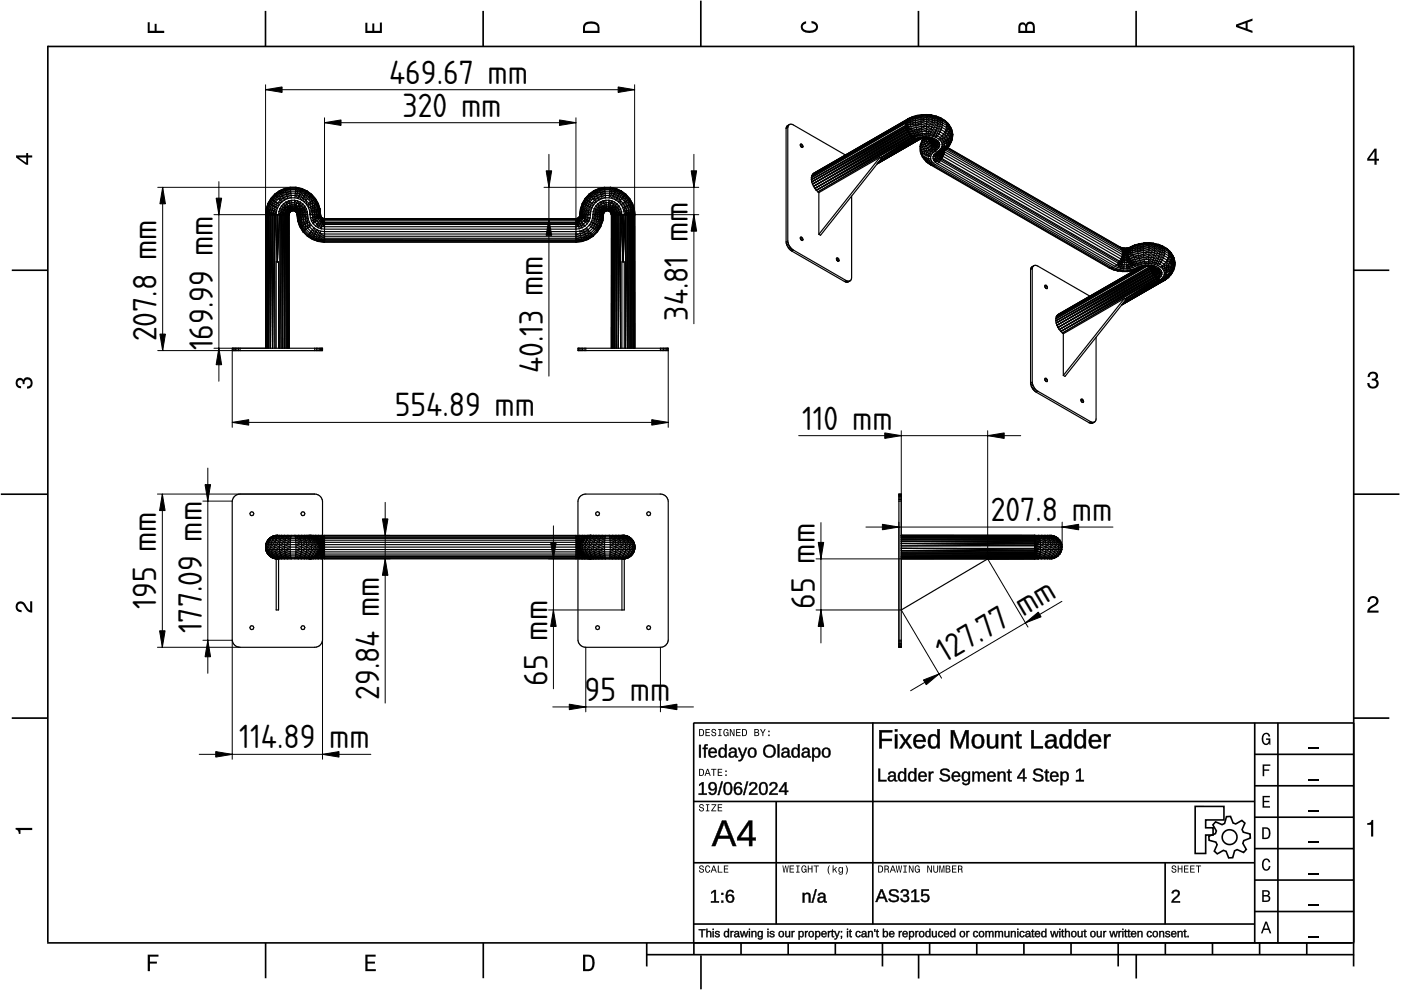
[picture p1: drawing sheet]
<svg xmlns="http://www.w3.org/2000/svg" width="297mm" height="210mm" viewBox="0 0 297 210" stroke-linecap="round" stroke-linejoin="round" font-family="sans-serif">
<defs><g id="words">
<g font-size="6.7">
<text x="82.5" y="17.7">469.67 mm</text>
<text x="85.4" y="24.7">320 mm</text>
<text x="145.8" y="68" transform="rotate(-90 145.8 68)">34.81 mm</text>
<text x="33.2" y="72.4" transform="rotate(-90 33.2 72.4)">207.8 mm</text>
<text x="45.1" y="74.3" transform="rotate(-90 45.1 74.3)">169.99 mm</text>
<text x="115.1" y="79.1" transform="rotate(-90 115.1 79.1)">40.13 mm</text>
<text x="83.7" y="88.3">554.89 mm</text>
<text x="170.1" y="91.1">110 mm</text>
<text x="210.1" y="110.5">207.8 mm</text>
<text x="33.1" y="129" transform="rotate(-90 33.1 129)">195 mm</text>
<text x="172.8" y="129.1" transform="rotate(-90 172.8 129.1)">65 mm</text>
<text x="42.8" y="134.3" transform="rotate(-90 42.8 134.3)">177.09 mm</text>
<text x="200.3" y="140.7" transform="rotate(-31 200.3 140.7)">127.77 mm</text>
<text x="80.4" y="148.4" transform="rotate(-90 80.4 148.4)">29.84 mm</text>
<text x="116.1" y="145.4" transform="rotate(-90 116.1 145.4)">65 mm</text>
<text x="123.9" y="148.6">95 mm</text>
<text x="50.7" y="158.7">114.89</text>
<text x="69.8" y="158.7">mm</text>
</g>
</g></defs>
<g fill="none" stroke="#000" stroke-width=".35">
<path d="M10.1 9.9h277M10.1 9.7v190.1M56.3 2.3v7.5M102.4 2.3v7.5M148.6 .1v9.8M194.7 2.3v7.5M240.9 2.3v7.5M287 9.7v195.2M2.5 57.3h7.5M287.1 57.3h7.5M.2 104.8h10M287 104.8h9.7"/>
<path d="M2.5 152.3h7.5M147 153.3h140.1M147.1 153.3v46.7M185.1 153.2v42.8M266 159.9h21M266 153.3v46.7M270.9 153.3v46.7M287.1 152.3h7.5M147 169.9h119M164.6 169.9v26M266 179.9h21M266 173.3h21"/>
<path d="M266 166.6h21M10 199.9h277.1M56.3 199.9v7.5M102.5 199.9v7.5M137.1 199.9v5M147 195.9h119M147 182.9h119M147.1 199.9v2.5M157.1 199.9v2.5M167.1 199.9v2.5M177.1 199.9v2.5M187.1 199.9v5"/>
<path d="M197.1 199.9v2.5M207.1 199.9v2.5M217.1 199.9v2.5M227.1 199.9v2.5M237.1 199.9v5M247 182.9v13M247.1 199.9v2.5M257.1 199.9v2.5M266 193.3h21M266 186.6h21M267.1 199.9v2.5M277.1 199.9v2.5"/>
<path d="M137.1 202.4h150M148.6 202.6v7.2M194.8 202.4v5.1M240.9 202.4v5.1"/>
</g>
<g fill="#000">
<path d="M31.3 4.7h.4v1.8h1.1v-1.4h.4v1.4h1.6v.5h-3.5z" fill-rule="evenodd"/>
<path d="M77.5 4.8h.4v1.7h1v-1.5h.5v1.5h1.1v-1.7h.5v2.2h-3.5z" fill-rule="evenodd"/>
<path d="M124 4.9a2.19 2.19 0 0 0-.4 2.1h3.5v-1.2a1.42 1.42 0 0 0-1.7-1.3zM124.3 5.2a2.14 2.14 0 0 1 2.3 .3l.1 1h-2.7l.1-1z" fill-rule="evenodd"/>
<path d="M170.1 4.9l.8-.4v.5a.7 .7 0 0 0-.7 .5 .7 .7 0 0 0 .3 .8 1.69 1.69 0 0 0 2.5-.6 .9 .9 0 0 0-.9-.8v-.5a1.24 1.24 0 0 1 1.3 1.1 1.24 1.24 0 0 1-1 1.4 2.22 2.22 0 0 1-2.5-.7l-.1-.5z" fill-rule="evenodd"/>
<path d="M216.1 5l-.2 .8v1.2h3.5v-1.3a.98 .98 0 0 0-.7-1.1 .98 .98 0 0 0-1.2 .6 .84 .84 0 0 0-1.4-.2zM216.4 5.3a.54 .54 0 0 1 .7-.1 .54 .54 0 0 1 .3 .6v.7h-1.1zM217.9 5.2a.62 .62 0 0 1 .7-.1 .62 .62 0 0 1 .4 .6v.8h-1.2z" fill-rule="evenodd"/>
<path d="M262.1 5.2v.5l3.5 1.3v-.5l-1.1-.3v-1.4l1.1-.4v-.5zM262.6 5.5l1.5-.6v1.1z" fill-rule="evenodd"/>
<path d="M3.4 32.9v.5l2.1 1.5h.5v-1.5h.8v-.5h-.8v-.5h-.4v.5zM4 33.4h1.6v1.1z" fill-rule="evenodd"/>
<path d="M291.4 31.5l-1.5 2.1v.5h1.5v.8h.5v-.8h.5v-.4h-.5v-2.2zM291.4 32.1v1.6h-1.1z" fill-rule="evenodd"/>
<path d="M3.6 80.4a.86 .86 0 0 1 1.4 .1 1.06 1.06 0 0 1 1.2-.5 1.06 1.06 0 0 1 .7 1.2 1.1 1.1 0 0 1-1.2 1.2v-.5a.71 .71 0 0 0 .8-.9 .71 .71 0 0 0-1.3-.1v.6h-.4a.61 .61 0 0 0-.3-.8 .61 .61 0 0 0-.8 .2 .61 .61 0 0 0 .2 .8l.6 .2v.4a1.15 1.15 0 0 1-1.2-.6 1.15 1.15 0 0 1 .3-1.3z" fill-rule="evenodd"/>
<path d="M290.3 79.1a1.08 1.08 0 0 1 1.3-.2 1.08 1.08 0 0 1 .5 1.3l-.4 .2a1.06 1.06 0 0 1 .6 1.3 1.06 1.06 0 0 1-1.2 .7 1.1 1.1 0 0 1-1.2-1.2h.4a.71 .71 0 0 0 1 .8 .71 .71 0 0 0 .1-1.3h-.6v-.4a.61 .61 0 0 0 .8-.3 .61 .61 0 0 0-.2-.8 .61 .61 0 0 0-.8 .2l-.2 .5h-.4z" fill-rule="evenodd"/>
<path d="M3.6 127.8a1.22 1.22 0 0 1 2 .7l.4 .6 .4 .3v-1.9h.4v2.4a1.8 1.8 0 0 1-1.7-1.4 .71 .71 0 0 0-.9-.5 .71 .71 0 0 0-.5 .8 .71 .71 0 0 0 .9 .6v.4a1.18 1.18 0 0 1-1.2-.6 1.18 1.18 0 0 1 .2-1.4z" fill-rule="evenodd"/>
<path d="M290.3 126.7a1.18 1.18 0 0 1 1.9 .3 1.18 1.18 0 0 1-1 1.7l-.5 .3-.3 .5h1.9v.4h-2.4a1.8 1.8 0 0 1 1.4-1.7 .71 .71 0 0 0 .5-.9 .71 .71 0 0 0-.9-.5 .71 .71 0 0 0-.5 .8h-.4z" fill-rule="evenodd"/>
<path d="M148.2 154.6v1.5h.5a.77 .77 0 0 0 .6-.8 .77 .77 0 0 0-.6-.7zM148.4 154.8a.58 .58 0 0 1 .7 .5 .58 .58 0 0 1-.7 .6zM149.6 154.6v1.5h.9v-.2h-.7v-.5h.6v-.2h-.6v-.4h.7v-.2zM151 154.7a.53 .53 0 0 0 0 .6 .53 .53 0 0 0 .6 .2 .32 .32 0 0 1-.3 .5 .32 .32 0 0 1-.3-.4h-.2a.5 .5 0 0 0 .7 .5 .5 .5 0 0 0 .1-.8l-.4-.1a.28 .28 0 0 1-.1-.4 .28 .28 0 0 1 .4-.1 .28 .28 0 0 1 .1 .3h.2a.51 .51 0 0 0-.3-.4 .51 .51 0 0 0-.5 .1zM152.3 154.6v.2h.2v1.1h-.2v.2h.7v-.2h-.3v-1.1h.3v-.2zM153.5 154.7a.81 .81 0 0 0 .5 1.4l.3-.2 .2 .2v-.8h-.6v.1h.4l-.2 .5a.6 .6 0 0 1-.5-.6 .6 .6 0 0 1 .4-.6l.2 .3h.3l-.2-.3a.53 .53 0 0 0-.8 0zM154.7 154.6v1.5h.2v-1.3l.6 1.3h.2v-1.5h-.2v1.2l-.5-1.2zM156.1 154.6v1.5h.9v-.2h-.7v-.5h.6v-.2h-.6v-.4h.7v-.2zM157.3 154.6v1.5h.5a.77 .77 0 0 0 .6-.8 .77 .77 0 0 0-.6-.7zM157.5 154.8a.57 .57 0 0 1 .7 .5 .57 .57 0 0 1-.7 .6zM159.9 154.6v1.5h.6a.42 .42 0 0 0 .5-.3 .42 .42 0 0 0-.3-.5l.2-.2-.1-.4zM160.1 154.8h.3a.23 .23 0 0 1 .3 .2 .23 .23 0 0 1-.3 .2h-.3zM160.1 155.4h.4a.26 .26 0 0 1 .3 .2 .26 .26 0 0 1-.3 .3h-.4zM161.1 154.6l.5 .9v.6h.2v-.6l.5-.9h-.2l-.4 .7-.3-.7zM162.9 155.8v.3h.3v-.3zM162.9 154.9v.3h.3v-.3z" fill-rule="evenodd"/>
<path d="M267.8 155.7a.85 .85 0 0 1 .9-.3 .85 .85 0 0 1 .6 .8h-.3l-.1-.3a.49 .49 0 0 0-.4-.3 .49 .49 0 0 0-.5 .3 1.2 1.2 0 0 0 .4 1.8 .66 .66 0 0 0 .6-.8h-.6v-.3h.9v1.3h-.1l-.1-.3-.3 .3a.85 .85 0 0 1-1.2-.7v-1.1z" fill-rule="evenodd"/>
<path d="M3.3 175.5h3.5v.5h-2.5v.8h-.3a.77 .77 0 0 0-.7-.9z" fill-rule="evenodd"/>
<path d="M148.4 170.6a.53 .53 0 0 0 0 .6 .53 .53 0 0 0 .6 .2 .32 .32 0 0 1-.3 .5 .32 .32 0 0 1-.3-.4h-.2a.5 .5 0 0 0 .7 .6 .5 .5 0 0 0 .1-.9l-.4-.1a.28 .28 0 0 1-.1-.4 .28 .28 0 0 1 .4-.1 .28 .28 0 0 1 .1 .4h.2a.51 .51 0 0 0-.3-.5 .51 .51 0 0 0-.5 .1zM149.7 170.5v.2h.2v1.1h-.2v.2h.7v-.2h-.3v-1.1h.3v-.2zM150.8 170.5v.2h.8l-.8 1.3h1.1v-.2h-.9l.9-1.3zM152.2 170.5v1.5h.9v-.2h-.7v-.5h.6v-.1h-.6v-.5h.7v-.2z" fill-rule="evenodd"/>
<path d="M148.2 163v1.5h.5a.77 .77 0 0 0 .6-.7 .77 .77 0 0 0-.6-.8zM148.4 163.2a.58 .58 0 0 1 .7 .6 .58 .58 0 0 1-.7 .5zM149.9 163l-.5 1.5h.2l.1-.4h.6l.2 .4h.2l-.6-1.5zM150 163.2l.3 .7h-.5zM150.8 163v.2h.4v1.3h.2v-1.3h.5v-.2zM152.2 163v1.5h.9v-.2h-.7v-.5h.6v-.2h-.6v-.4h.7v-.2zM153.8 164.2v.3h.3v-.3zM153.8 163.4v.3h.3v-.3z" fill-rule="evenodd"/>
<path d="M267.7 168.7h1.5v.3h-1.2v.8h1.1v.3h-1.1v.8h1.3v.3h-1.6z" fill-rule="evenodd"/>
<path d="M267.7 162.1h1.6v.3h-1.3v.7h1.1v.3h-1.1v1.2h-.3z" fill-rule="evenodd"/>
<path d="M267.6 175.4v2.5h.8a1.37 1.37 0 0 0 .7-2.2 1.56 1.56 0 0 0-1.5-.3zM267.9 175.7a.98 .98 0 0 1 1.2 .7 .98 .98 0 0 1-.7 1.2h-.5z" fill-rule="evenodd"/>
<path d="M289.9 174.5a.77 .77 0 0 0 .9-.7h.4v3.6h-.5v-2.5h-.8z" fill-rule="evenodd"/>
<path d="M148.4 183.6a.53 .53 0 0 0 0 .6 .53 .53 0 0 0 .6 .2 .32 .32 0 0 1-.3 .5 .32 .32 0 0 1-.3-.4h-.2a.5 .5 0 0 0 .7 .6 .5 .5 0 0 0 .1-.9l-.4-.1a.28 .28 0 0 1-.1-.4 .28 .28 0 0 1 .4-.1 .28 .28 0 0 1 .1 .4h.2a.51 .51 0 0 0-.3-.5 .51 .51 0 0 0-.5 .1zM149.6 183.7l-.1 .2a.67 .67 0 0 0 .1 .9 .67 .67 0 0 0 .8 .1l.2-.4h-.2l-.2 .3a.6 .6 0 0 1-.5-.5 .6 .6 0 0 1 .5-.6l.2 .3h.2l-.2-.4a.5 .5 0 0 0-.8 .1zM151.2 183.5l-.5 1.5h.2l.1-.4h.6l.2 .4h.2l-.6-1.5zM151.3 183.7l.3 .7h-.5zM152.2 183.5v1.5h1v-.2h-.8v-1.3zM153.5 183.5v1.5h.9v-.2h-.7v-.5h.6v-.2h-.6v-.4h.7v-.2z" fill-rule="evenodd"/>
<path d="M165.9 183.5l.2 1.5h.2l.3-1.3 .2 1.3h.2l.2-1.5h-.1l-.2 1.3-.2-1.3h-.2l-.2 1.3-.2-1.3zM167.4 183.5v1.5h1v-.2h-.8v-.5h.7v-.2h-.7v-.4h.7v-.2zM168.8 183.5v.2h.3v1.1h-.3v.2h.7v-.2h-.2v-1.1h.2v-.2zM170 183.7a.82 .82 0 0 0 .6 1.3l.3-.2 .1 .2v-.8h-.5v.2h.3l-.2 .4a.6 .6 0 0 1-.5-.5 .6 .6 0 0 1 .5-.6l.2 .3h.2l-.2-.4a.53 .53 0 0 0-.8 .1zM171.3 183.5v1.5h.2v-.7h.6v.7h.2v-1.5h-.2v.6h-.6v-.6zM172.5 183.5v.2h.5v1.3h.2v-1.3h.4v-.2zM175.8 183.5a1.35 1.35 0 0 0 .2 1.9 1.84 1.84 0 0 1 0-1.9zM176.5 183.5v1.5h.2v-.4l.2-.2 .4 .6h.2l-.4-.7 .4-.5h-.2l-.6 .6v-.9zM177.9 184a.59 .59 0 0 0-.2 .7 .59 .59 0 0 0 .7 .3l.1-.2a.31 .31 0 0 1-.1 .5 .31 .31 0 0 1-.4-.2h-.2a.47 .47 0 0 0 .5 .4 .47 .47 0 0 0 .4-.5v-1.2h-.2v.2l-.3-.2zM178 184.1l.1-.1a.42 .42 0 0 1 .4 .4 .42 .42 0 0 1-.4 .5l-.1-.3zM179.3 183.5a1.85 1.85 0 0 1 0 1.9 1.22 1.22 0 0 0 0-1.9z" fill-rule="evenodd"/>
<path d="M186.2 183.5v1.5h.5a.77 .77 0 0 0 .6-.7 .77 .77 0 0 0-.6-.8zM186.4 183.7a.58 .58 0 0 1 .6 .6 .58 .58 0 0 1-.6 .5zM187.5 183.5v1.5h.2v-.6a.45 .45 0 0 1 .5 .1 .45 .45 0 0 1 .1 .5h.2l-.2-.7a.42 .42 0 0 0 .1-.5 .42 .42 0 0 0-.4-.3zM187.7 183.7h.3a.26 .26 0 0 1 .3 .2 .26 .26 0 0 1-.4 .3h-.2zM189.2 183.5l-.6 1.5h.2l.2-.4h.6l.1 .4h.2l-.5-1.5zM189.3 183.7l.2 .7h-.4zM189.9 183.5l.3 1.5h.2l.2-1.3 .2 1.3h.2l.3-1.5h-.2l-.2 1.3-.2-1.3h-.2l-.2 1.3-.2-1.3zM191.5 183.5v.2h.3v1.1h-.3v.2h.8v-.2h-.3v-1.1h.3v-.2zM192.7 183.5v1.5h.2v-1.2l.6 1.2h.2v-1.5h-.2v1.2l-.6-1.2zM194.1 183.7a.81 .81 0 0 0 .5 1.3l.3-.2 .1 .2v-.8h-.5v.2h.3l-.2 .4a.6 .6 0 0 1-.5-.5 .6 .6 0 0 1 .5-.6l.2 .3h.2l-.2-.4a.53 .53 0 0 0-.7 .1zM196.6 183.5v1.5h.2v-1.2l.6 1.2h.2v-1.5h-.2v1.2l-.6-1.2zM197.9 183.5v.9a.52 .52 0 0 0 .5 .6 .52 .52 0 0 0 .5-.6v-.9h-.2v.9a.33 .33 0 0 1-.3 .5 .33 .33 0 0 1-.3-.5v-.9zM199.2 183.5v1.5h.1v-1.4l.3 1.4h.2l.3-1.4v1.4h.1v-1.5h-.2l-.3 1.3-.3-1.3zM200.5 183.5v1.5h.6a.42 .42 0 0 0 .4-.3 .42 .42 0 0 0-.2-.5l.2-.2-.1-.4zM200.7 183.7h.3a.23 .23 0 0 1 .3 .2 .23 .23 0 0 1-.3 .2h-.3zM200.7 184.3h.3a.26 .26 0 0 1 .3 .3 .26 .26 0 0 1-.3 .2h-.3zM201.8 183.5v1.5h1v-.2h-.8v-.5h.7v-.2h-.7v-.4h.8v-.2zM203.1 183.5v1.5h.2v-.6a.45 .45 0 0 1 .5 .1 .45 .45 0 0 1 .1 .5h.2l-.2-.7a.42 .42 0 0 0 .1-.5 .42 .42 0 0 0-.4-.3zM203.3 183.7h.3a.26 .26 0 0 1 .3 .2 .26 .26 0 0 1-.4 .3h-.2z" fill-rule="evenodd"/>
<path d="M248.5 183.6a.53 .53 0 0 0 0 .6 .53 .53 0 0 0 .6 .2 .32 .32 0 0 1-.2 .5 .32 .32 0 0 1-.3-.4h-.2a.5 .5 0 0 0 .6 .6 .5 .5 0 0 0 .2-.9l-.4-.1a.28 .28 0 0 1-.1-.4 .28 .28 0 0 1 .3-.1 .28 .28 0 0 1 .2 .4h.2a.51 .51 0 0 0-.3-.5 .51 .51 0 0 0-.6 .1zM249.7 183.5v1.5h.2v-.7h.6v.7h.2v-1.5h-.2v.6h-.6v-.6zM251 183.5v1.5h1v-.2h-.8v-.5h.7v-.2h-.7v-.4h.8v-.2zM252.3 183.5v1.5h1v-.2h-.8v-.5h.7v-.2h-.7v-.4h.8v-.2zM253.5 183.5v.2h.5v1.3h.2v-1.3h.5v-.2z" fill-rule="evenodd"/>
<path d="M268.3 195.4l-1 2.5h.4l.2-.7h1l.3 .7h.3l-.9-2.5zM268.4 195.8l.4 1.1h-.7z" fill-rule="evenodd"/>
<path d="M267.6 188.7v2.5h1a.7 .7 0 0 0 .7-.5 .7 .7 0 0 0-.4-.8 .61 .61 0 0 0 .3-.8 .61 .61 0 0 0-.7-.4zM267.9 189h.6a.38 .38 0 0 1 .4 .4 .38 .38 0 0 1-.5 .4h-.5zM267.9 190.1h.6a.44 .44 0 0 1 .5 .4 .44 .44 0 0 1-.5 .4h-.6z" fill-rule="evenodd"/>
<path d="M267.8 182.3a.85 .85 0 0 1 .9-.3 .85 .85 0 0 1 .6 .8h-.3l-.1-.2a.47 .47 0 0 0-.4-.3 .47 .47 0 0 0-.4 .3 1.21 1.21 0 0 0 .4 1.7 .64 .64 0 0 0 .5-.7h.4a.89 .89 0 0 1-.8 1 .89 .89 0 0 1-1-.7v-1.1z" fill-rule="evenodd"/>
<path d="M31.3 202.4h2.3v.4h-1.8v1.1h1.5v.4h-1.5v1.6h-.5z" fill-rule="evenodd"/>
<path d="M77.5 202.4h2.1v.4h-1.7v1.1h1.6v.4h-1.6v1.2h1.8v.4h-2.2z" fill-rule="evenodd"/>
<path d="M123.6 202.4v3.5h1.2a1.42 1.42 0 0 0 1.3-1.7 1.38 1.38 0 0 0-1.3-1.8zM124.1 202.8l1 .1a1.89 1.89 0 0 1 0 2.5l-1 .1z" fill-rule="evenodd"/>
</g>
<path d="M277.3 158.6h2.2M277.3 178.6h2.2M277.3 172h2.2M277.3 165.3h2.2M277.3 198.6h2.2M277.3 192h2.2M277.3 185.3h2.2" fill="none" stroke="#000" stroke-width=".25"/>
<g fill="#000">
<path d="M248.7 188.9a.86 .86 0 0 1 1.3 .1 .86 .86 0 0 1-.4 1.3l-.8 .8h1.4v.3h-1.8a2.58 2.58 0 0 1 1.2-1.6 .52 .52 0 0 0-.1-.8 .52 .52 0 0 0-.7 .4h-.4z"/>
<path d="M186.4 154.8h2.8v.4h-2.3v1.5h2.2v.4h-2.2v1.6h-.5zM189.7 155.7h.5v3h-.5zM189.7 154.6h.5v.5h-.5zM190.7 155.7h.6l.7 1.2 .7-1.2h.6l-1 1.4 1 1.6h-.5l-.8-1.3-.8 1.3h-.5l1-1.6zM194 156a1.34 1.34 0 0 1 1.6-.2 1.34 1.34 0 0 1 .7 1.5h-2.1a.86 .86 0 0 0 .5 1 .86 .86 0 0 0 1-.4l.5 .1a1.4 1.4 0 0 1-1.8 .6 1.4 1.4 0 0 1-.7-1.8zM194.4 156.3l-.2 .6h1.6a.79 .79 0 0 0-.5-.8 .79 .79 0 0 0-.9 .2zM197.1 155.9a1.05 1.05 0 0 1 1.6 .3v-1.6h.5v4.1h-.4v-.5a1.13 1.13 0 0 1-1.5 .4 1.13 1.13 0 0 1-.6-1.4l.1-.6zM197.6 156.1a1.73 1.73 0 0 0 .1 2.2h.2a.9 .9 0 0 0 .8-1.2 .82 .82 0 0 0-.2-.9 .82 .82 0 0 0-.9-.1zM201.6 154.8h.7l1.2 3.3 1.2-3.3h.6v3.9h-.4v-3.4l-1.2 3.4h-.4l-1.2-3.4v3.4h-.5zM206.5 155.9a1.39 1.39 0 0 1 1.7 0 1.39 1.39 0 0 1 .4 1.6 1.32 1.32 0 0 1-1.4 1.2 1.32 1.32 0 0 1-1.2-1.5l.1-.6zM206.9 156.1a1.58 1.58 0 0 0 .2 2.2h.2a.88 .88 0 0 0 .9-1.1 .85 .85 0 0 0-.3-1 .85 .85 0 0 0-1-.1zM209.3 155.7h.5v1.9a.71 .71 0 0 0 .7 .8 .71 .71 0 0 0 .6-1v-1.7h.5v3h-.4l-.1-.5a.99 .99 0 0 1-1.1 .5 .99 .99 0 0 1-.7-1zM212.4 155.7h.4l.1 .5a.99 .99 0 0 1 1.1-.5 .99 .99 0 0 1 .7 1v2h-.5v-1.9a.71 .71 0 0 0-.7-.8 .71 .71 0 0 0-.6 .9v1.8h-.5zM215.7 155.1h.3v.6h.6v.4h-.6v2l.2 .2h.4v.3l-.3 .1a.6 .6 0 0 1-.8-.7v-1.9h-.3v-.4h.3zM218.7 154.8h.5v3.4h1.9v.5h-2.4zM222 155.9a1.17 1.17 0 0 1 1.2-.3 1.17 1.17 0 0 1 .8 1v1.5l.1 .2h.3v.3a.59 .59 0 0 1-.6 .1 .59 .59 0 0 1-.3-.6 1 1 0 0 1-1.2 .6 1 1 0 0 1-.7-1.1l.4-.6 1.5-.1a.67 .67 0 0 0-.5-.9 .67 .67 0 0 0-.8 .5h-.5zM222.3 157.4a.61 .61 0 0 0 0 .9 .61 .61 0 0 0 1-.3l.2-.8zM225 155.9a1.05 1.05 0 0 1 1.6 .3v-1.6h.5v4.1h-.4l-.1-.5a1.13 1.13 0 0 1-1.4 .4 1.13 1.13 0 0 1-.6-1.4l.1-.6zM225.4 156.1a1.73 1.73 0 0 0 .2 2.2h.2a.9 .9 0 0 0 .8-1.2 .82 .82 0 0 0-.2-.9 .82 .82 0 0 0-1-.1zM228.1 155.9a1.05 1.05 0 0 1 1.6 .3v-1.6h.5v4.1h-.4v-.5a1.13 1.13 0 0 1-1.5 .4 1.13 1.13 0 0 1-.6-1.4l.1-.6zM228.6 156.1a1.73 1.73 0 0 0 .1 2.2h.2a.9 .9 0 0 0 .8-1.2 .82 .82 0 0 0-.2-.9 .82 .82 0 0 0-.9-.1zM231.2 156a1.34 1.34 0 0 1 1.6-.2 1.34 1.34 0 0 1 .7 1.5h-2.1a.86 .86 0 0 0 .5 1 .86 .86 0 0 0 1-.4l.5 .1a1.4 1.4 0 0 1-1.8 .6 1.4 1.4 0 0 1-.7-1.8zM231.6 156.3l-.2 .6h1.6a.79 .79 0 0 0-.5-.8 .79 .79 0 0 0-.9 .2zM234.1 155.7h.4l.1 .6a.71 .71 0 0 1 .9-.6v.4a.74 .74 0 0 0-.8 .2 .74 .74 0 0 0-.1 .8v1.6h-.5z"/>
<path d="M186.4 154.8h2.8v.5l-2.3-.1v1.5l2.2-.1v.5h-2.2l.1 1.6h-.6zM186.4 154.8v3.9h.5v-1.6h2.2v-.4h-2.2v-1.5h2.3v-.4zM189.7 155.7h.6v3h-.6zM189.7 155.7v3h.5v-3zM189.7 154.6h.6v.5h-.6zM189.7 154.6v.5h.5v-.5zM190.6 155.7h.7l.7 1.2 .7-1.2h.7l-1.1 1.4 1.1 1.6h-.6l-.8-1.3-.8 1.3h-.6l1.1-1.6zM190.7 155.7l1.1 1.4-1.1 1.6h.5l.8-1.3 .8 1.3h.5l-1.1-1.6 1.1-1.4h-.6l-.7 1.2-.7-1.2zM193.9 156a1.36 1.36 0 0 1 1.7-.3 1.36 1.36 0 0 1 .7 1.6h-2.1a.84 .84 0 0 0 .5 .9 .84 .84 0 0 0 1.1-.4l.4 .2a1.44 1.44 0 0 1-1.8 .6 1.44 1.44 0 0 1-.8-1.8zM194 156.1a1.53 1.53 0 0 0-.2 1.7 1.53 1.53 0 0 0 1.6 .8l.8-.5-.5-.2a.78 .78 0 0 1-1.2 .4l-.3-.4-.1-.7 2.1 .1a1.3 1.3 0 0 0-.6-1.5 1.3 1.3 0 0 0-1.6 .3zM194.4 156.3l-.2 .6h1.5a.75 .75 0 0 0-.4-.8 .75 .75 0 0 0-.9 .2zM194.4 156.2a.81 .81 0 0 1 .9-.2 .81 .81 0 0 1 .5 1h-1.7zM197.1 155.9a1.02 1.02 0 0 1 1.6 .3v-1.6h.6v4.1h-.6v-.5a1.03 1.03 0 0 1-1.7 .2l-.3-.8a2.16 2.16 0 0 1 .4-1.7zM197.2 155.9a1.91 1.91 0 0 0 .3 2.7 1.17 1.17 0 0 0 1.3-.5v.6h.4v-4.1h-.5v1.6a.98 .98 0 0 0-1.5-.3zM197.6 156.2a1.71 1.71 0 0 0 .1 2.1h.5a1.41 1.41 0 0 0 0-2.2zM197.5 156.1a.86 .86 0 0 1 1 .1 .86 .86 0 0 1 .3 .9 .86 .86 0 0 1-.3 1.1 .86 .86 0 0 1-1.1-.1l-.2-1.3zM201.6 154.8h.7l1.2 3.3 1.1-3.3h.8v3.9h-.6l.1-3.4-.1 .5-1.1 2.9h-.4l-1.3-3.4 .1 3.4h-.5zM201.6 154.8v3.9h.5v-3.4l1.2 3.4h.4l1.2-3.4v3.4h.4v-3.9h-.6l-1.2 3.3-1.2-3.3zM206.5 155.9a1.44 1.44 0 0 1 1.7 0 1.44 1.44 0 0 1 .5 1.6 1.36 1.36 0 0 1-1.5 1.2 1.36 1.36 0 0 1-1.2-1.5v-.6zM206.5 155.9a1.56 1.56 0 0 0-.4 1.7 1.56 1.56 0 0 0 1.2 1.1 1.33 1.33 0 0 0 1.3-1.9 1.25 1.25 0 0 0-.7-1.1 1.25 1.25 0 0 0-1.4 .2zM206.9 156.2a1.54 1.54 0 0 0 .2 2.1h.2a.84 .84 0 0 0 .8-1.1 .81 .81 0 0 0-.2-1 .81 .81 0 0 0-1 0zM206.9 156.1a.9 .9 0 0 1 1 .1 .9 .9 0 0 1 .3 1 .9 .9 0 0 1-.8 1.2 .9 .9 0 0 1-.9-1.2l.1-.7zM209.2 155.7h.6v1.9a.66 .66 0 0 0 .7 .7 .66 .66 0 0 0 .6-.9v-1.7h.6v3h-.6v-.5a1 1 0 0 1-1.1 .5 1 1 0 0 1-.8-1zM209.3 155.7v2a.97 .97 0 0 0 .8 .9 .97 .97 0 0 0 1-.5l.1 .6h.4v-3h-.5l.1 1.7a.75 .75 0 0 1-.7 1 .75 .75 0 0 1-.8-.8l.1-1.9zM212.3 155.7h.6v.5a1 1 0 0 1 1.1-.6 1 1 0 0 1 .8 1.1v2h-.6v-1.9a.66 .66 0 0 0-.7-.7 .66 .66 0 0 0-.6 .8v1.8h-.6zM212.4 155.7v3h.5l-.1-1.8a.75 .75 0 0 1 .7-.9 .75 .75 0 0 1 .8 .8l-.1 1.9h.5v-2a.97 .97 0 0 0-.7-1 .97 .97 0 0 0-1.1 .6l-.1-.6zM215.7 155h.4l-.1 .7h.6v.4h-.6l.1 2 .1 .1h.5v.4a.79 .79 0 0 1-1.2-.6v-1.9h-.4v-.4h.4zM215.7 155.1l-.1 .7-.4-.1v.4l.4-.1v2a.65 .65 0 0 0 .3 .6 .65 .65 0 0 0 .7 0v-.3h-.4l-.2-.4v-1.9l.6 .1v-.4l-.6 .1v-.7zM218.6 154.8h.6v3.4h2v.5h-2.6zM218.7 154.8v3.9h2.4v-.5l-2 .1 .1-3.5zM221.9 155.9a1.26 1.26 0 0 1 2.1 .7v1.5l.1 .2h.3v.3a.6 .6 0 0 1-.6 .1 .6 .6 0 0 1-.3-.6 1.03 1.03 0 0 1-1.3 .7 1.03 1.03 0 0 1-.7-1.3 1.03 1.03 0 0 1 1.3-.7l.6 .1a.64 .64 0 0 0-.4-.8 .64 .64 0 0 0-.8 .4h-.6zM222.1 155.9l-.4 .6h.5a.62 .62 0 0 1 .4-.6 .62 .62 0 0 1 .6 .2l.2 .2 .1 .6h-.7a.94 .94 0 0 0-1.2 .5 .94 .94 0 0 0 .5 1.2 .94 .94 0 0 0 1.2-.3l.2-.3a.55 .55 0 0 0 .3 .6 .55 .55 0 0 0 .6 0v-.3l-.3 .1-.2-.3v-1.5a1.12 1.12 0 0 0-.7-.9 1.12 1.12 0 0 0-1.1 .2zM222.3 157.4a.57 .57 0 0 0 .1 .9 .57 .57 0 0 0 .8-.3l.3-.8zM222.2 157.3l1.3-.1a.85 .85 0 0 1-.4 1 .85 .85 0 0 1-1.1-.2zM225 155.9a1.02 1.02 0 0 1 1.6 .3v-1.6h.6v4.1h-.6v-.5a1.03 1.03 0 0 1-1.7 .2l-.3-.8a2.16 2.16 0 0 1 .4-1.7zM225.1 155.9a1.91 1.91 0 0 0 .3 2.7 1.17 1.17 0 0 0 1.3-.5v.6h.4v-4.1h-.5v1.6a.98 .98 0 0 0-1.5-.3zM225.5 156.2a1.71 1.71 0 0 0 .1 2.1h.5a1.41 1.41 0 0 0 0-2.2zM225.4 156.1a.86 .86 0 0 1 1 .1 .86 .86 0 0 1 .3 .9 .86 .86 0 0 1-.3 1.1 .86 .86 0 0 1-1.1-.1l-.2-1.3zM228.1 155.9a1.02 1.02 0 0 1 1.6 .3v-1.6h.6v4.1h-.6v-.5a1.03 1.03 0 0 1-1.7 .2l-.3-.8a2.16 2.16 0 0 1 .4-1.7zM228.2 155.9a1.91 1.91 0 0 0 .3 2.7 1.17 1.17 0 0 0 1.3-.5v.6h.4v-4.1h-.5v1.6a.98 .98 0 0 0-1.5-.3zM228.6 156.2a1.71 1.71 0 0 0 .1 2.1h.5a1.41 1.41 0 0 0 0-2.2zM228.5 156.1a.86 .86 0 0 1 1 .1 .86 .86 0 0 1 .3 .9 .86 .86 0 0 1-.3 1.1 .86 .86 0 0 1-1.1-.1l-.2-1.3zM231.1 156a1.36 1.36 0 0 1 1.7-.3 1.36 1.36 0 0 1 .7 1.6h-2.1a.84 .84 0 0 0 .5 .9 .84 .84 0 0 0 1.1-.4l.4 .2a1.44 1.44 0 0 1-1.8 .6 1.44 1.44 0 0 1-.8-1.8zM231.2 156.1a1.53 1.53 0 0 0-.2 1.7 1.53 1.53 0 0 0 1.6 .8l.8-.5-.5-.2a.78 .78 0 0 1-1.2 .4l-.3-.4-.1-.7 2.1 .1a1.3 1.3 0 0 0-.6-1.5 1.3 1.3 0 0 0-1.6 .3zM231.6 156.3l-.2 .6h1.5a.75 .75 0 0 0-.4-.8 .75 .75 0 0 0-.9 .2zM231.6 156.2a.81 .81 0 0 1 .9-.2 .81 .81 0 0 1 .5 1h-1.7zM234 155.7h.6v.6a.65 .65 0 0 1 .9-.6v.5a.69 .69 0 0 0-.7 .2 .69 .69 0 0 0-.2 .7v1.6h-.6zM234.1 155.7v3h.5l-.1-1.6a.74 .74 0 0 1 .2-.8 .74 .74 0 0 1 .8-.2v-.4a.96 .96 0 0 0-1 .7v-.7z"/>
<path d="M148.2 166.3l.7-.5h.3v2.4h.7v.4h-1.8v-.4h.7l.1-2-.7 .5zM148.2 166.3l.1 .3 .6-.5v2.2l-.7-.1v.3h1.6v-.3l-.7 .1 .1-2.4h-.3zM150.4 166a1.02 1.02 0 0 1 1.2 0 1.02 1.02 0 0 1 .4 1.1 1.07 1.07 0 0 1-.3 1.3 1.07 1.07 0 0 1-1.3-.1l-.2-.3 .4-.1a.54 .54 0 0 0 .7 .3 .54 .54 0 0 0 .3-.7v-.3a.74 .74 0 0 1-1.1 .3l-.3-.5v-.6zM150.5 166.1a.85 .85 0 0 0-.1 1.2 .85 .85 0 0 0 1.3-.1 .73 .73 0 0 1-.2 .9 .73 .73 0 0 1-.9 .1v-.2h-.3a.88 .88 0 0 0 1 .5 .88 .88 0 0 0 .6-1 1.11 1.11 0 0 0-1.1-1.6zM150.5 166.7a.55 .55 0 0 0 1.1 0 .55 .55 0 0 0-1.1 0zM150.7 166.2a.62 .62 0 0 1 .9 .1 .62 .62 0 0 1-.2 .9 .62 .62 0 0 1-.9-.3zM152.9 165.7h.4l-.8 2.9h-.4zM152.9 165.7l-.7 2.9h.3l.7-2.8zM153.8 165.9a1.04 1.04 0 0 1 1.2 .1 1.04 1.04 0 0 1 .3 1.2 1.01 1.01 0 0 1-.4 1.2 1.01 1.01 0 0 1-1.3-.2 2.22 2.22 0 0 1 .2-2.3zM153.8 166a1.81 1.81 0 0 0 .2 2.5 1 1 0 0 0 1.2-1.3 .97 .97 0 0 0-.3-1.1 .97 .97 0 0 0-1.1-.1zM154 166.2a1.79 1.79 0 0 0 .1 2h.4a1.62 1.62 0 0 0 0-2zM154 166.2l.5-.1a1.65 1.65 0 0 1 0 2.2h-.4a1.69 1.69 0 0 1-.1-2.1zM156 165.9a.77 .77 0 0 1 .8-.1 .77 .77 0 0 1 .5 .6l-.3 .1a.53 .53 0 0 0-.7-.3 .53 .53 0 0 0-.3 .6l-.1 .3a.78 .78 0 0 1 .7-.4 .78 .78 0 0 1 .7 .5 .95 .95 0 0 1-.6 1.4 .95 .95 0 0 1-1.1-1v-1zM156.1 166a1.73 1.73 0 0 0 .2 2.5 .84 .84 0 0 0 1-1 .84 .84 0 0 0-1.4-.4 .72 .72 0 0 1 .1-.8 .72 .72 0 0 1 .9-.1l.1 .2h.3a.76 .76 0 0 0-1.2-.4zM155.9 167.6a.55 .55 0 0 0 1.1 0 .55 .55 0 0 0-1.1 0zM155.8 167.7a.65 .65 0 0 1 1.3 0 .65 .65 0 0 1-1.3 0zM158.3 165.7h.4l-.8 2.9h-.4zM158.3 165.7l-.7 2.9h.2l.8-2.8zM159.1 166a.9 .9 0 0 1 1.4 .1 .9 .9 0 0 1-.5 1.4l-.8 .7h1.4v.4h-1.8l.1-.6 .6-.6a.75 .75 0 0 0 .4-1.2h-.5l-.2 .4h-.4zM159.1 166l-.3 .5h.4a.56 .56 0 0 1 .9-.3 .56 .56 0 0 1-.2 .9l-.8 .8-.3 .6h1.8v-.3l-1.5 .1 .6-.7a.97 .97 0 0 0 .4-1.7h-.6zM161.3 165.9a1.04 1.04 0 0 1 1.2 .1 1.04 1.04 0 0 1 .3 1.2 1.01 1.01 0 0 1-.4 1.2 1.01 1.01 0 0 1-1.3-.2 2.22 2.22 0 0 1 .2-2.3zM161.3 166a1.81 1.81 0 0 0 .3 2.5 1 1 0 0 0 1.1-1.3 .97 .97 0 0 0-.3-1.1 .97 .97 0 0 0-1.1-.1zM161.5 166.2a1.79 1.79 0 0 0 .2 2h.3a1.62 1.62 0 0 0 0-2zM161.5 166.2l.5-.1a1.65 1.65 0 0 1 0 2.2h-.4a1.69 1.69 0 0 1-.1-2.1zM163.4 166a.9 .9 0 0 1 1.4 .1 .9 .9 0 0 1-.5 1.4l-.8 .7h1.4v.4h-1.8l.1-.6 .6-.6a.75 .75 0 0 0 .4-1.2h-.5l-.2 .4h-.4zM163.4 166l-.3 .5h.4a.56 .56 0 0 1 .9-.3 .56 .56 0 0 1-.2 .9l-.8 .8-.3 .6h1.8v-.3l-1.5 .1 .6-.7a.97 .97 0 0 0 .4-1.7h-.6zM166.4 165.8h.4l-.1 1.8h.5v.4l-.5-.1 .1 .7h-.4v-.7l-1.3 .1v-.4zM166.4 165.9l-1.2 1.8v.2h1.3l-.1 .6h.3v-.6h.4v-.3l-.4 .1v-1.8zM166.4 166.2l-.9 1.5 .9-.1zM166.4 166.2l.1 1.5h-1.1z"/>
<path d="M148.2 166.3l.7-.4h.3v2.3h.6v.3h-1.6v-.3h.6v-2l-.6 .4zM150.4 166.1a.98 .98 0 0 1 1.2-.1 .98 .98 0 0 1 .4 1.1 1.02 1.02 0 0 1-.4 1.2 1.02 1.02 0 0 1-1.2 0l-.1-.3h.3a.56 .56 0 0 0 .7 .2 .56 .56 0 0 0 .3-.7v-.3a.86 .86 0 0 1-1.2 .1 .86 .86 0 0 1 0-1.2zM150.7 166.3a.62 .62 0 0 0 0 .9 .62 .62 0 0 0 1-.2 .62 .62 0 0 0-.5-.9zM152.9 165.7h.3l-.7 2.9h-.3zM153.8 166a1 1 0 0 1 1.2 .1 1 1 0 0 1 .2 1.1 .97 .97 0 0 1-.3 1.2 .97 .97 0 0 1-1.3-.2 2.18 2.18 0 0 1 .2-2.2zM154 166.2a1.8 1.8 0 0 0 .1 2h.4a1.64 1.64 0 0 0 0-2.1zM156 166l.3-.1a.79 .79 0 0 1 1 .5h-.3a.56 .56 0 0 0-.7-.2 .56 .56 0 0 0-.4 .6v.3a.87 .87 0 0 1 1.3 .1 .87 .87 0 0 1-.1 1.2 .87 .87 0 0 1-1.3-.2 2.08 2.08 0 0 1 .2-2.2zM155.9 167.7a.58 .58 0 0 0 1.1 0 .58 .58 0 0 0-1.1 0zM158.3 165.7h.3l-.8 2.9h-.3zM159.1 166a.86 .86 0 0 1 1.3 .2 .86 .86 0 0 1-.4 1.2l-.8 .8h1.4v.3h-1.8a2.58 2.58 0 0 1 1.2-1.5 .52 .52 0 0 0-.1-.9 .52 .52 0 0 0-.7 .4h-.4zM161.3 166a1 1 0 0 1 1.2 .1 1 1 0 0 1 .3 1.1 .97 .97 0 0 1-.4 1.2 .97 .97 0 0 1-1.3-.2 2.18 2.18 0 0 1 .2-2.2zM161.5 166.2a1.8 1.8 0 0 0 .2 2h.3a1.64 1.64 0 0 0 0-2.1zM163.4 166a.86 .86 0 0 1 1.4 .2 .86 .86 0 0 1-.5 1.2l-.8 .8h1.4v.3h-1.8a2.58 2.58 0 0 1 1.2-1.5 .52 .52 0 0 0-.1-.9 .52 .52 0 0 0-.7 .4h-.4zM166.4 165.9h.3v1.7h.4v.3h-.4v.6h-.3v-.6h-1.2v-.2zM166.4 166.2l-.9 1.4h.9z"/>
<path d="M148.2 157.9h.4v2.7h-.4zM148.2 157.9v2.7h.4v-2.7zM149.4 157.9l.7-.1v.3l-.4 .1-.1 .3h.5v.4l-.5-.1 .1 1.8h-.5l.1-1.8-.3 .1v-.4l.3 .1zM149.4 158l-.1 .6h-.3v.2h.3v1.8h.3v-1.8h.4v-.2h-.4a.33 .33 0 0 1 0-.4 .33 .33 0 0 1 .4-.1v-.3zM150.4 158.8a.95 .95 0 0 1 1.2-.2 .95 .95 0 0 1 .4 1.1h-1.4a.57 .57 0 0 0 .4 .6 .57 .57 0 0 0 .7-.3l.3 .1a.89 .89 0 0 1-.7 .6 .89 .89 0 0 1-.9-.3l-.3-.8zM150.4 158.8a1.03 1.03 0 0 0-.1 1.3 1.03 1.03 0 0 0 1.3 .4l.3-.3-.2-.1a.62 .62 0 0 1-.8 .3 .62 .62 0 0 1-.4-.8l1.4 .1a.89 .89 0 0 0-.4-1 .89 .89 0 0 0-1.1 .1zM150.7 159l-.2 .4h1.1l-.3-.6zM150.7 158.9a.57 .57 0 0 1 .7-.1 .57 .57 0 0 1 .2 .6h-1.1zM152.5 158.8a.71 .71 0 0 1 1.2 .1v-1.1h.4v2.8h-.4v-.3a.72 .72 0 0 1-.7 .4 .72 .72 0 0 1-.6-.5l-.1-.6zM152.5 158.8l-.1 .8a.77 .77 0 0 0 .4 .9 .77 .77 0 0 0 1-.3l-.1 .4h.4v-2.8h-.4v1.1a.73 .73 0 0 0-1.2-.1zM152.8 159a.95 .95 0 0 0 .4 1.3 .82 .82 0 0 0 .5-.7 .82 .82 0 0 0-.5-.8zM152.9 158.8a.61 .61 0 0 1 .7 .1 .61 .61 0 0 1 .2 .7 .61 .61 0 0 1-.6 .8 .61 .61 0 0 1-.6-.8zM154.8 158.6a.85 .85 0 0 1 .9-.1 .85 .85 0 0 1 .5 .7v1l.3 .2a.37 .37 0 0 1-.4 .3 .37 .37 0 0 1-.3-.5 .73 .73 0 0 1-.9 .5 .73 .73 0 0 1-.5-.9 .73 .73 0 0 1 1-.5l.4 .1a.44 .44 0 0 0-.3-.6 .44 .44 0 0 0-.6 .3h-.4zM154.8 158.7l-.2 .4h.3a.5 .5 0 0 1 .6-.4 .5 .5 0 0 1 .3 .7h-.4a.66 .66 0 0 0-.9 .5 .66 .66 0 0 0 .5 .8 .66 .66 0 0 0 .8-.5l.3 .4h.4v-.2h-.3l-.1-.2v-1a.77 .77 0 0 0-.5-.6 .77 .77 0 0 0-.8 .1zM155 159.7a.38 .38 0 0 0 0 .6 .38 .38 0 0 0 .6-.1l.2-.6zM155 159.7l.8-.2a.57 .57 0 0 1-.3 .8 .57 .57 0 0 1-.7-.3zM156.4 158.5h.5l.6 1.7 .5-1.7h.5l-.8 2.1a.82 .82 0 0 1-1.2 .8v-.3l.4-.1 .4-.4zM156.5 158.6l.8 2-.3 .5h-.4v.2a.79 .79 0 0 0 1-.7l.8-2h-.4l-.6 1.8-.6-1.8zM158.9 158.7a1.02 1.02 0 0 1 1.2 0 1.02 1.02 0 0 1 .3 1.2 1 1 0 0 1-1.3 .7 1 1 0 0 1-.5-1.4zM158.8 158.8a1.04 1.04 0 0 0-.2 1.2 1.04 1.04 0 0 0 1.1 .6 1.02 1.02 0 0 0 .6-1.3 1.02 1.02 0 0 0-1.2-.7zM159.2 158.9a.9 .9 0 0 0 .3 1.4 .82 .82 0 0 0 .5-.7 .82 .82 0 0 0-.5-.8zM159.1 158.8a.64 .64 0 0 1 .8 .1 .64 .64 0 0 1 .2 .7 .64 .64 0 0 1-.6 .8 .64 .64 0 0 1-.6-.8zM161.7 159.3a1.42 1.42 0 0 1 2.8 0 1.42 1.42 0 0 1-2.8 0zM161.7 159.3a1.35 1.35 0 0 0 2.7 0 1.35 1.35 0 0 0-2.7 0zM162.5 158.5a1.02 1.02 0 0 0-.1 1.4 1.02 1.02 0 0 0 1.4 .1 1.03 1.03 0 0 0 .1-1.3 1.03 1.03 0 0 0-1.3-.3zM162.4 158.4a1.06 1.06 0 0 1 1.4 .1 1.06 1.06 0 0 1 0 1.5 1.06 1.06 0 0 1-1.4 .1l-.3-.8zM164.8 157.8h.5v2.8h-.5zM164.9 157.8v2.8h.3v-2.8zM166 158.6a.85 .85 0 0 1 .9-.1 .85 .85 0 0 1 .5 .7v1l.3 .2a.37 .37 0 0 1-.5 .3 .37 .37 0 0 1-.2-.5 .73 .73 0 0 1-.9 .5 .73 .73 0 0 1-.5-.9 .73 .73 0 0 1 .9-.5l.5 .1a.44 .44 0 0 0-.4-.6 .44 .44 0 0 0-.5 .3h-.4zM166 158.7l-.3 .4h.4a.5 .5 0 0 1 .6-.4 .5 .5 0 0 1 .3 .7h-.5a.66 .66 0 0 0-.8 .5 .66 .66 0 0 0 .5 .8 .66 .66 0 0 0 .8-.5l.2 .4h.4v-.2h-.2l-.1-.2v-1a.77 .77 0 0 0-.5-.6 .77 .77 0 0 0-.8 .1zM166.2 159.7a.38 .38 0 0 0 0 .6 .38 .38 0 0 0 .6-.1l.2-.6zM166.1 159.7l.9-.2a.57 .57 0 0 1-.3 .8 .57 .57 0 0 1-.7-.3zM168 158.8a.71 .71 0 0 1 1.2 .1l-.1-1.1h.5v2.8h-.4v-.3a.72 .72 0 0 1-.7 .4 .72 .72 0 0 1-.7-.5v-.6zM168 158.8l-.1 .8a.77 .77 0 0 0 .4 .9 .77 .77 0 0 0 .9-.3v.4h.3v-2.8h-.3v1.1a.73 .73 0 0 0-1.2-.1zM168.3 159a.95 .95 0 0 0 .3 1.3 .82 .82 0 0 0 .5-.7 .82 .82 0 0 0-.5-.8zM168.3 158.8a.61 .61 0 0 1 .8 .1 .61 .61 0 0 1 .1 .7 .61 .61 0 0 1-.5 .8 .61 .61 0 0 1-.6-.8zM170.3 158.6a.85 .85 0 0 1 .9-.1 .85 .85 0 0 1 .5 .7v1l.3 .2a.37 .37 0 0 1-.5 .3 .37 .37 0 0 1-.2-.5 .73 .73 0 0 1-.9 .5 .73 .73 0 0 1-.5-.9 .73 .73 0 0 1 .9-.5l.5 .1a.44 .44 0 0 0-.4-.6 .44 .44 0 0 0-.5 .3h-.4zM170.3 158.7l-.3 .4h.4a.5 .5 0 0 1 .6-.4 .5 .5 0 0 1 .3 .7h-.5a.66 .66 0 0 0-.8 .5 .66 .66 0 0 0 .5 .8 .66 .66 0 0 0 .8-.5l.2 .4h.4v-.2h-.2l-.1-.2v-1a.77 .77 0 0 0-.5-.6 .77 .77 0 0 0-.8 .1zM170.5 159.7a.38 .38 0 0 0 0 .6 .38 .38 0 0 0 .6-.1l.2-.6zM170.4 159.7l.9-.2a.57 .57 0 0 1-.3 .8 .57 .57 0 0 1-.7-.3zM172.1 158.5h.5l-.1 .4a.72 .72 0 0 1 .7-.4 .72 .72 0 0 1 .7 .5l.1 .2a.94 .94 0 0 1-.2 1.2 .94 .94 0 0 1-1.1 .1l-.1-.2v1.1h-.4zM172.2 158.6v2.8h.3v-1.2a.71 .71 0 0 0 .8 .4 .71 .71 0 0 0 .5-.6l.1-.4a.77 .77 0 0 0-.4-1 .77 .77 0 0 0-1 .3v-.3zM172.8 158.9a1.06 1.06 0 0 0 .1 1.4 .74 .74 0 0 0 .6-1.2l-.2-.2zM172.8 158.8a.6 .6 0 0 1 .7 .1 .6 .6 0 0 1 .1 .7 .61 .61 0 0 1-.5 .8 .61 .61 0 0 1-.6-.8zM174.6 158.7a1.02 1.02 0 0 1 1.2 0 1.02 1.02 0 0 1 .3 1.2 1 1 0 0 1-1.3 .7 1 1 0 0 1-.5-1.4zM174.5 158.8a1.04 1.04 0 0 0-.2 1.2 1.04 1.04 0 0 0 1.1 .6 1.02 1.02 0 0 0 .6-1.3 1.02 1.02 0 0 0-1.2-.7zM174.9 158.9a.9 .9 0 0 0 .3 1.4 .82 .82 0 0 0 .5-.7 .82 .82 0 0 0-.5-.8zM174.8 158.8a.64 .64 0 0 1 .8 .1 .64 .64 0 0 1 .2 .7 .64 .64 0 0 1-.6 .8 .64 .64 0 0 1-.6-.8z"/>
<path d="M148.2 157.9h.4v2.7h-.4zM149.4 157.9l.6-.1v.3l-.4 .1v.4h.4v.2h-.4v1.8h-.3v-1.8h-.3v-.2h.3zM150.4 158.8a.93 .93 0 0 1 1.1-.2 .93 .93 0 0 1 .5 1.1h-1.5a.59 .59 0 0 0 .4 .7 .59 .59 0 0 0 .7-.3l.3 .1a.98 .98 0 0 1-1.3 .3 .98 .98 0 0 1-.4-1.2zM150.7 158.9l-.2 .5h1.1a.55 .55 0 0 0-.3-.6 .55 .55 0 0 0-.6 .1zM152.5 158.8a.73 .73 0 0 1 1.2 .1v-1.1h.4v2.8h-.4v-.3a.78 .78 0 0 1-1 .3 .78 .78 0 0 1-.4-1zM152.9 158.9a.98 .98 0 0 0 .3 1.5 .86 .86 0 0 0 .5-.8 .86 .86 0 0 0-.5-.8zM154.8 158.7a.81 .81 0 0 1 .9-.2 .81 .81 0 0 1 .5 .7v1l.3 .2v.2h-.5l-.2-.4a.69 .69 0 0 1-.8 .5 .69 .69 0 0 1-.5-.9 .69 .69 0 0 1 .9-.4h.4a.47 .47 0 0 0-.3-.6 .47 .47 0 0 0-.6 .3h-.3zM155 159.7a.42 .42 0 0 0 0 .7 .42 .42 0 0 0 .6-.2l.2-.6zM156.5 158.6h.3l.7 1.6 .5-1.6h.4l-.8 2a.87 .87 0 0 1-1 .8v-.3h.3l.4-.5zM158.9 158.7a.98 .98 0 0 1 1.2 0 .98 .98 0 0 1 .3 1.2 .96 .96 0 0 1-1.3 .7 .96 .96 0 0 1-.5-1.4zM159.2 158.9a.94 .94 0 0 0 .3 1.5 .86 .86 0 0 0 .5-.8 .86 .86 0 0 0-.5-.8zM161.7 159.3a1.37 1.37 0 0 1 2.7 0 1.37 1.37 0 0 1-2.7 0zM162.4 158.5a1.06 1.06 0 0 0-.1 1.5 1.06 1.06 0 0 0 1.5 .1 1.08 1.08 0 0 0 .2-1.4 1.08 1.08 0 0 0-1.4-.4zM164.9 157.8h.3v2.8h-.3zM166 158.7a.81 .81 0 0 1 .8-.2 .81 .81 0 0 1 .5 .7l.1 1 .2 .2v.2h-.4l-.2-.4a.69 .69 0 0 1-.8 .5 .69 .69 0 0 1-.5-.9 .69 .69 0 0 1 .8-.4h.5a.47 .47 0 0 0-.3-.6 .47 .47 0 0 0-.6 .3h-.4zM166.2 159.7a.42 .42 0 0 0 0 .7 .42 .42 0 0 0 .6-.2l.2-.6zM168 158.8a.73 .73 0 0 1 1.2 .1v-1.1h.3v2.8h-.3v-.3a.78 .78 0 0 1-1 .3 .78 .78 0 0 1-.4-1zM168.4 158.9a.98 .98 0 0 0 .2 1.5 .86 .86 0 0 0 .6-.8 .86 .86 0 0 0-.6-.8zM170.3 158.7a.81 .81 0 0 1 .8-.2 .81 .81 0 0 1 .5 .7l.1 1 .2 .2v.2h-.4l-.2-.4a.69 .69 0 0 1-.8 .5 .69 .69 0 0 1-.5-.9 .69 .69 0 0 1 .8-.4h.5a.47 .47 0 0 0-.3-.6 .47 .47 0 0 0-.6 .3h-.4zM170.5 159.7a.42 .42 0 0 0 0 .7 .42 .42 0 0 0 .6-.2l.2-.6zM172.2 158.6h.3v.3a.78 .78 0 0 1 1-.3 .78 .78 0 0 1 .4 1 .83 .83 0 0 1-1 1l-.4-.3v1.1h-.3zM172.8 158.9a1.09 1.09 0 0 0 .1 1.5 .67 .67 0 0 0 .7-.3 .67 .67 0 0 0 0-.8l-.2-.4zM174.6 158.7a.98 .98 0 0 1 1.2 0 .98 .98 0 0 1 .3 1.2 .96 .96 0 0 1-1.3 .7 .96 .96 0 0 1-.5-1.4zM174.9 158.9a.94 .94 0 0 0 .3 1.5 .86 .86 0 0 0 .5-.8 .86 .86 0 0 0-.5-.8z"/>
<path d="M153.1 173.9h.9l2.2 5.5h-.9l-.6-1.6h-2.4l-.6 1.6h-.9zM153.1 174l-2.2 5.4h.8l.5-1.6h2.6l.5 1.6h.8l-2.2-5.4zM153.5 174.6l-1 2.6h2zM153.5 174.4l1.1 2.9h-2.2zM158.7 173.9h.8v3.7h.8v.6h-.8v1.2h-.7v-1.2h-2.6v-.6zM158.7 174l-2.4 3.6v.6l2.6-.1-.1 1.3h.7l-.1-1.3 .8 .1v-.6l-.8 .1 .1-3.7zM158.8 174.8l-.1 .4-1.7 2.4h1.8zM158.8 174.7l.1 3h-2.1z"/>
<path d="M153.1 174h.8l2.2 5.4h-.8l-.6-1.6h-2.4l-.6 1.6h-.8zM153.5 174.5l-1 2.7h2zM158.7 174h.8v3.6h.7v.6h-.7v1.2h-.7v-1.2h-2.5v-.6zM158.8 174.8l-1.9 2.8h1.9z"/>
<path d="M186.2 163h.4v2.4l1.4-.1v.4h-1.8zM186.2 163v2.7h1.7v-.3h-1.4l.1-2.4zM188.5 163.7a.85 .85 0 0 1 .9-.2 .85 .85 0 0 1 .6 .8v1l.3 .1a.37 .37 0 0 1-.5 .4 .37 .37 0 0 1-.3-.5h.1a.73 .73 0 0 1-.9 .5 .73 .73 0 0 1-.5-1 .73 .73 0 0 1 .9-.4h.4a.44 .44 0 0 0-.3-.5 .44 .44 0 0 0-.5 .3h-.4zM188.6 163.8l-.3 .3 .3 .1a.5 .5 0 0 1 .7-.4 .5 .5 0 0 1 .3 .7h-.5a.66 .66 0 0 0-.8 .4 .66 .66 0 0 0 .5 .8 .66 .66 0 0 0 .8-.5l.2 .4 .4 .1v-.3l-.2 .1-.1-.2v-1a.77 .77 0 0 0-.5-.7 .77 .77 0 0 0-.8 .2zM188.8 164.8a.38 .38 0 0 0 0 .6 .38 .38 0 0 0 .6-.2l.2-.5zM188.7 164.7l.9-.1a.57 .57 0 0 1-.3 .8 .57 .57 0 0 1-.8-.3zM190.5 163.8a.71 .71 0 0 1 1.3 .1l-.1-1.1h.5v2.9h-.4v-.4a.72 .72 0 0 1-.7 .5 .72 .72 0 0 1-.7-.5l-.1-.6zM190.6 163.9l-.2 .8a.77 .77 0 0 0 .4 .9 .77 .77 0 0 0 1-.3v.4h.3v-2.8h-.3v1.1a.73 .73 0 0 0-1.2-.1zM190.9 164a.95 .95 0 0 0 .3 1.4 .82 .82 0 0 0 .5-.8 .82 .82 0 0 0-.5-.7zM190.9 163.9a.61 .61 0 0 1 .7 0 .61 .61 0 0 1 .2 .7 .61 .61 0 0 1-.5 .9 .61 .61 0 0 1-.6-.9zM192.7 163.8a.71 .71 0 0 1 1.2 .1v-1.1h.4v2.9h-.4v-.4a.72 .72 0 0 1-.7 .5 .72 .72 0 0 1-.6-.5l-.1-.6zM192.7 163.9l-.1 .8a.77 .77 0 0 0 .4 .9 .77 .77 0 0 0 1-.3l-.1 .4h.4v-2.8h-.4v1.1a.73 .73 0 0 0-1.2-.1zM193 164a.95 .95 0 0 0 .4 1.4 .82 .82 0 0 0 .5-.8 .82 .82 0 0 0-.5-.7zM193.1 163.9a.61 .61 0 0 1 .7 0 .61 .61 0 0 1 .2 .7 .61 .61 0 0 1-.6 .9 .61 .61 0 0 1-.6-.9zM194.9 163.8a.95 .95 0 0 1 1.2-.2 .95 .95 0 0 1 .4 1.2l-1.4-.1a.57 .57 0 0 0 .4 .7 .57 .57 0 0 0 .7-.3l.3 .1a.89 .89 0 0 1-.7 .6 .89 .89 0 0 1-.9-.3l-.3-.9zM195 163.9a1.03 1.03 0 0 0-.2 1.3 1.03 1.03 0 0 0 1.3 .3l.3-.3-.2-.1a.62 .62 0 0 1-.8 .4 .62 .62 0 0 1-.4-.8h1.5a.89 .89 0 0 0-.5-1 .89 .89 0 0 0-1 .2zM195.2 164l-.2 .5h1.1l-.3-.6zM195.2 164a.57 .57 0 0 1 .7-.2 .57 .57 0 0 1 .2 .7h-1.1zM196.9 163.6h.4v.4a.45 .45 0 0 1 .2-.4 .45 .45 0 0 1 .4 0v.4a.47 .47 0 0 0-.5 .1 .47 .47 0 0 0-.1 .5v1.1h-.4zM196.9 163.6v2.1h.4l-.1-1.1a.51 .51 0 0 1 .1-.6 .51 .51 0 0 1 .6-.1v-.3a.52 .52 0 0 0-.6 .5l-.1-.5zM199.4 163.3a1.24 1.24 0 0 1 2 .3l-.4 .1a.69 .69 0 0 0-.6-.4 .69 .69 0 0 0-.7 .5l.3 .2a1.87 1.87 0 0 1 1.5 .8 1.04 1.04 0 0 1-1.6 .9 .73 .73 0 0 1-.7-.7l.3-.1a.84 .84 0 0 0 1.5 0 .69 .69 0 0 0-.8-.4 .83 .83 0 0 1-.8-1.2zM199.5 163.3a.82 .82 0 0 0 .1 .9 .82 .82 0 0 0 .8 .2 .55 .55 0 0 1 .7 .6 .55 .55 0 0 1-.8 .5l-.5-.2-.2-.3h-.4a1.3 1.3 0 0 0 2.2 .1 .82 .82 0 0 0-1-.9v-.1a.51 .51 0 0 1-.7-.4 .51 .51 0 0 1 .6-.5l.5 .1 .2 .3h.4a1.18 1.18 0 0 0-1.9-.3zM202 163.8a.95 .95 0 0 1 1.2-.2 .95 .95 0 0 1 .4 1.2l-1.4-.1a.57 .57 0 0 0 .3 .7 .57 .57 0 0 0 .7-.3l.3 .1a.89 .89 0 0 1-.7 .6 .89 .89 0 0 1-.8-.3l-.3-.9zM202 163.9a1.03 1.03 0 0 0-.1 1.3 1.03 1.03 0 0 0 1.3 .3l.3-.3-.2-.1a.62 .62 0 0 1-.8 .4 .62 .62 0 0 1-.4-.8h1.4a.89 .89 0 0 0-.4-1 .89 .89 0 0 0-1.1 .2zM202.3 164l-.2 .5h1.1l-.3-.6zM202.3 164a.57 .57 0 0 1 .7-.2 .57 .57 0 0 1 .2 .7h-1.1zM204.1 163.8a.71 .71 0 0 1 1.2 .2v-.4h.4v.2a3.9 3.9 0 0 1-.2 2.5 .91 .91 0 0 1-1.5-.4h.3a.49 .49 0 0 0 .5 .3 .49 .49 0 0 0 .4-.3l.1-.6a.78 .78 0 0 1-1 .4 .78 .78 0 0 1-.4-1.1zM204.1 163.9a1.28 1.28 0 0 0 .3 1.7l.6-.1 .3-.3a.61 .61 0 0 1-.1 .9 .61 .61 0 0 1-.9-.2l-.3 .1a.85 .85 0 0 0 .9 .4 .85 .85 0 0 0 .7-.8l.1-2h-.4v.4a.7 .7 0 0 0-1.2-.1zM204.4 164.1a.92 .92 0 0 0 .4 1.3 .81 .81 0 0 0 .5-.8 .81 .81 0 0 0-.5-.7zM204.5 163.9a.8 .8 0 0 1 .8 .4 .8 .8 0 0 1-.1 .9 .57 .57 0 0 1-.8 .2 .57 .57 0 0 1-.2-.8zM206.1 163.6h.4v.4a.63 .63 0 0 1 .6-.5 .63 .63 0 0 1 .6 .5 .65 .65 0 0 1 .7-.4 .65 .65 0 0 1 .5 .7v1.4h-.4v-1.6a.41 .41 0 0 0-.6-.2 .41 .41 0 0 0-.2 .6v1.2h-.4v-1.6a.41 .41 0 0 0-.5-.2 .41 .41 0 0 0-.2 .6v1.2h-.5zM206.2 163.6v2.1h.3v-1.2a.49 .49 0 0 1 .4-.7 .49 .49 0 0 1 .5 .6v1.3h.3v-1.2a.49 .49 0 0 1 .3-.7 .49 .49 0 0 1 .6 .6l-.1 1.3h.4l-.1-1.4a.63 .63 0 0 0-.5-.6 .63 .63 0 0 0-.7 .3 .64 .64 0 0 0-.6-.4 .64 .64 0 0 0-.5 .4v-.4zM209.5 163.8a.95 .95 0 0 1 1.2-.2 .95 .95 0 0 1 .4 1.2l-1.4-.1a.57 .57 0 0 0 .4 .7 .57 .57 0 0 0 .7-.3l.3 .1a.89 .89 0 0 1-.7 .6 .89 .89 0 0 1-.9-.3l-.2-.9zM209.6 163.9a1.03 1.03 0 0 0-.2 1.3 1.03 1.03 0 0 0 1.3 .3l.4-.3-.3-.1a.62 .62 0 0 1-.8 .4 .62 .62 0 0 1-.3-.8h1.4a.89 .89 0 0 0-.5-1 .89 .89 0 0 0-1 .2zM209.8 164l-.1 .5h1.1l-.4-.6zM209.8 164a.57 .57 0 0 1 .7-.2 .57 .57 0 0 1 .3 .7h-1.2zM211.5 163.6h.4v.4a.7 .7 0 0 1 .8-.4 .7 .7 0 0 1 .5 .7v1.4h-.4v-1.3a.45 .45 0 0 0-.5-.5 .45 .45 0 0 0-.4 .6v1.2h-.4zM211.5 163.6v2.1h.4l-.1-1.2a.53 .53 0 0 1 .5-.7 .53 .53 0 0 1 .6 .6l-.1 1.3h.4l-.1-1.4a.69 .69 0 0 0-.5-.6 .69 .69 0 0 0-.8 .3l.1-.4zM213.8 163.1h.3v.5h.4v.3h-.4v1.4h.4v.4h-.6l-.2-.2v-1.6h-.3v-.3h.3zM213.8 163.2v.5l-.3-.1v.3l.3-.1v1.7l.7 .1v-.2h-.3l-.2-.2v-1.4l.4 .1v-.3l-.4 .1 .1-.5zM216.9 163h.4l-.1 1.8 .5-.1v.4h-.5l.1 .6h-.4v-.6h-1.3v-.3zM216.9 163l-1.2 1.8v.3l1.3-.1-.1 .7h.3v-.7l.4 .1v-.3h-.4v-1.8zM216.9 163.4l-.9 1.4h.9zM216.9 163.4l.1 1.4h-1.1zM219.2 163.3a1.24 1.24 0 0 1 2 .3l-.4 .1a.69 .69 0 0 0-.7-.4 .69 .69 0 0 0-.6 .5l.2 .2a1.87 1.87 0 0 1 1.5 .8 1.04 1.04 0 0 1-1.5 .9 .73 .73 0 0 1-.7-.7l.3-.1a.84 .84 0 0 0 1.5 0 .69 .69 0 0 0-.8-.4 .83 .83 0 0 1-.8-1.2zM219.3 163.3a.82 .82 0 0 0 .1 .9 .82 .82 0 0 0 .8 .2 .55 .55 0 0 1 .7 .6 .55 .55 0 0 1-.8 .5l-.5-.2-.3-.3h-.3a1.3 1.3 0 0 0 2.1 .1 .82 .82 0 0 0-.9-.9v-.1a.51 .51 0 0 1-.8-.4 .51 .51 0 0 1 .7-.5l.5 .1 .2 .3h.3a1.18 1.18 0 0 0-1.8-.3zM221.8 163.1h.3l-.1 .5h.4v.3h-.4l.1 1.4h.4l-.1 .4h-.6l-.1-.2v-1.6h-.3v-.3h.3zM221.8 163.2l-.1 .5-.3-.1v.3l.3-.1 .1 1.7 .6 .1v-.2h-.3l-.1-.2v-1.4l.4 .1v-.3l-.4 .1v-.5zM222.8 163.8a.95 .95 0 0 1 1.2-.2 .95 .95 0 0 1 .4 1.2l-1.4-.1a.57 .57 0 0 0 .4 .7 .57 .57 0 0 0 .7-.3l.3 .1a.89 .89 0 0 1-.7 .6 .89 .89 0 0 1-.9-.3l-.2-.9zM222.9 163.9a1.03 1.03 0 0 0-.1 1.3 1.03 1.03 0 0 0 1.3 .3l.3-.3-.3-.1a.62 .62 0 0 1-.8 .4 .62 .62 0 0 1-.3-.8h1.4a.89 .89 0 0 0-.4-1 .89 .89 0 0 0-1.1 .2zM223.2 164l-.2 .5h1.1l-.4-.6zM223.1 164a.57 .57 0 0 1 .7-.2 .57 .57 0 0 1 .3 .7h-1.2zM224.8 163.6h.4v.3a.72 .72 0 0 1 .7-.4 .72 .72 0 0 1 .7 .5v.3a.94 .94 0 0 1-.1 1.1 .94 .94 0 0 1-1.2 .2l-.1-.3 .1 1.2h-.5zM224.9 163.6v2.9h.3v-1.2a.71 .71 0 0 0 .7 .4 .71 .71 0 0 0 .6-.6l.1-.5a.77 .77 0 0 0-.5-.9 .77 .77 0 0 0-.9 .3v-.4zM225.5 164a1.06 1.06 0 0 0 .1 1.4 .74 .74 0 0 0 .5-1.2l-.1-.3zM225.4 163.9a.6 .6 0 0 1 .7 0 .6 .6 0 0 1 .2 .7 .61 .61 0 0 1-.6 .9 .61 .61 0 0 1-.5-.8zM228.2 163.4l.6-.4h.4l-.1 2.4 .7-.1v.4h-1.7v-.4l.7 .1v-2l-.6 .4zM228.2 163.4l.1 .4 .6-.6v2.2h-.8v.3h1.7v-.3h-.7v-2.4h-.3z"/>
<path d="M186.2 163h.4v2.4h1.3v.3h-1.7zM188.6 163.7a.81 .81 0 0 1 .8-.1 .81 .81 0 0 1 .5 .7v1l.3 .1v.3h-.4l-.2-.4a.69 .69 0 0 1-.9 .5 .69 .69 0 0 1-.5-.9 .69 .69 0 0 1 .9-.5h.5a.47 .47 0 0 0-.4-.6 .47 .47 0 0 0-.5 .4l-.4-.1zM188.7 164.8a.42 .42 0 0 0 0 .6 .42 .42 0 0 0 .7-.1l.2-.6zM190.6 163.8a.73 .73 0 0 1 1.2 .1v-1h.3v2.8h-.3v-.4a.78 .78 0 0 1-1 .3 .78 .78 0 0 1-.4-.9zM190.9 163.9a.98 .98 0 0 0 .3 1.5 .86 .86 0 0 0 .6-.8 .86 .86 0 0 0-.6-.8zM192.7 163.8a.73 .73 0 0 1 1.2 .1v-1h.4v2.8h-.4v-.4a.78 .78 0 0 1-1 .3 .78 .78 0 0 1-.4-.9zM193.1 163.9a.98 .98 0 0 0 .3 1.5 .86 .86 0 0 0 .5-.8 .86 .86 0 0 0-.5-.8zM194.9 163.9a.93 .93 0 0 1 1.1-.2 .93 .93 0 0 1 .5 1h-1.5a.59 .59 0 0 0 .4 .7 .59 .59 0 0 0 .7-.3l.3 .1a.98 .98 0 0 1-1.3 .4 .98 .98 0 0 1-.4-1.3zM195.2 164l-.2 .5h1.1a.55 .55 0 0 0-.3-.6 .55 .55 0 0 0-.6 .1zM196.9 163.6h.3l.1 .4 .2-.3 .4-.1v.3h-.4l-.2 .3v1.5h-.4zM199.4 163.3a1.21 1.21 0 0 1 2 .3h-.4a.7 .7 0 0 0-.7-.4 .7 .7 0 0 0-.6 .6l.7 .3a.82 .82 0 0 1 1 .9 .82 .82 0 0 1-1.1 .7 .98 .98 0 0 1-1.1-.7h.4a.85 .85 0 0 0 .7 .4 .85 .85 0 0 0 .8-.5 1.91 1.91 0 0 0-1.5-.7l-.3-.4zM202 163.9a.93 .93 0 0 1 1.1-.2 .93 .93 0 0 1 .5 1h-1.5a.59 .59 0 0 0 .4 .7 .59 .59 0 0 0 .7-.3l.3 .1a.98 .98 0 0 1-1.3 .4 .98 .98 0 0 1-.4-1.3zM202.3 164l-.2 .5h1.1a.55 .55 0 0 0-.3-.6 .55 .55 0 0 0-.6 .1zM204.1 163.8a.72 .72 0 0 1 1.2 .2v-.4h.4l-.1 2a.86 .86 0 0 1-.6 .9 .86 .86 0 0 1-1-.5l.3-.1 .2 .2a.56 .56 0 0 0 .8-.2v-.6a.77 .77 0 0 1-1 .3 .77 .77 0 0 1-.4-1zM204.5 163.9a.95 .95 0 0 0 .3 1.5 .81 .81 0 0 0 .5-.8 .81 .81 0 0 0-.7-.7zM206.2 163.6h.3v.4a.63 .63 0 0 1 .6-.4 .63 .63 0 0 1 .6 .4 .63 .63 0 0 1 .7-.4 .63 .63 0 0 1 .5 .7v1.4h-.4v-1.6a.45 .45 0 0 0-.6-.2 .45 .45 0 0 0-.2 .6v1.2h-.3l-.1-1.6a.45 .45 0 0 0-.5-.2 .45 .45 0 0 0-.3 .6v1.2h-.3zM209.5 163.9a.93 .93 0 0 1 1.2-.2 .93 .93 0 0 1 .4 1h-1.4a.59 .59 0 0 0 .3 .7 .59 .59 0 0 0 .8-.3l.3 .1a.98 .98 0 0 1-1.3 .4 .98 .98 0 0 1-.5-1.3zM209.8 164l-.1 .5h1.1a.55 .55 0 0 0-.3-.6 .55 .55 0 0 0-.7 .1zM211.5 163.6h.4v.4a.69 .69 0 0 1 .8-.4 .69 .69 0 0 1 .5 .7v1.4h-.4v-1.3a.49 .49 0 0 0-.5-.6 .49 .49 0 0 0-.4 .7v1.2h-.4zM213.8 163.2h.3v.4h.3v.3h-.3v1.3l.1 .2h.3v.2l-.4 .1-.3-.2-.1-1.6h-.2v-.3h.2zM216.9 163h.3v1.8h.4v.3h-.4v.6h-.3v-.6h-1.2v-.3zM216.9 163.4l-.9 1.4h.9zM219.2 163.3a1.21 1.21 0 0 1 1.9 .3h-.3a.7 .7 0 0 0-.7-.4 .7 .7 0 0 0-.6 .6l.7 .3a.82 .82 0 0 1 1 .9 .82 .82 0 0 1-1.1 .7 .98 .98 0 0 1-1.1-.7h.3a.85 .85 0 0 0 .8 .4 .85 .85 0 0 0 .7-.5 1.91 1.91 0 0 0-1.4-.7l-.3-.4zM221.8 163.2h.2v.4h.4v.3h-.4v1.3l.1 .2h.3v.2l-.3 .1-.4-.2v-1.6h-.3v-.3h.3zM222.9 163.9a.93 .93 0 0 1 1.1-.2 .93 .93 0 0 1 .4 1h-1.4a.59 .59 0 0 0 .3 .7 .59 .59 0 0 0 .8-.3l.3 .1a.98 .98 0 0 1-1.3 .4 .98 .98 0 0 1-.5-1.3zM223.1 164l-.1 .5h1.1a.55 .55 0 0 0-.3-.6 .55 .55 0 0 0-.7 .1zM224.9 163.6h.3v.3a.78 .78 0 0 1 1-.2 .78 .78 0 0 1 .4 .9 .83 .83 0 0 1-1 1.1l-.4-.4v1.2h-.3zM225.4 163.9a1.09 1.09 0 0 0 .2 1.5 .67 .67 0 0 0 .6-.3 .67 .67 0 0 0 0-.7l-.2-.5zM228.2 163.4l.6-.4h.3v2.4h.7v.3h-1.7v-.3h.7v-2.1l-.6 .5z"/>
<path d="M148.2 197h1.3v.2h-.5v1.5h-.3v-1.5h-.5zM149.8 196.9h.2v.7a.43 .43 0 0 1 .5-.2 .43 .43 0 0 1 .3 .4v.9h-.2v-.8a.31 .31 0 0 0-.4-.4 .31 .31 0 0 0-.2 .4v.8h-.2zM151.1 197.4h.2v1.3h-.2zM151.1 196.9h.2v.2h-.2zM151.7 197.5l.6-.1 .3 .3h-.2a.27 .27 0 0 0-.3-.2 .27 .27 0 0 0-.2 .4l.5 .1a.35 .35 0 0 1 .2 .4 .35 .35 0 0 1-.3 .3l-.6-.1-.1-.2h.1a.31 .31 0 0 0 .4 .2 .31 .31 0 0 0 .3-.4h-.2a.43 .43 0 0 1-.5-.2 .43 .43 0 0 1 0-.5zM153.6 197.6l.3-.2 .4 .2v-.7h.3v1.8h-.2v-.2a.49 .49 0 0 1-.7 .2 .49 .49 0 0 1-.2-.6zM153.8 197.7l-.1 .6 .2 .2a.48 .48 0 0 0 .4-.4 .48 .48 0 0 0-.4-.5zM154.9 197.4h.2v.3l.1-.3h.3v.2h-.2l-.2 .2v.9h-.2zM155.8 197.5l.4-.1a.41 .41 0 0 1 .5 .4v.7l.2 .2h-.3l-.1-.3a.44 .44 0 0 1-.6 .4 .44 .44 0 0 1-.3-.6 .44 .44 0 0 1 .6-.3h.3a.29 .29 0 0 0-.2-.4 .29 .29 0 0 0-.4 .3l-.2-.1zM155.9 198.3a.31 .31 0 0 0 .6 0 .31 .31 0 0 0-.6 0zM156.9 197.4h.2l.3 1.1 .2-1.1h.3l.3 1.1 .2-1.1h.2l-.3 1.3h-.3l-.2-1.1-.3 1.1h-.3zM158.8 197.4h.2v1.3h-.2zM158.8 196.9h.2v.2h-.2zM159.3 197.4h.2v.2a.43 .43 0 0 1 .5-.2 .43 .43 0 0 1 .4 .4v.9h-.2v-.8a.31 .31 0 0 0-.4-.4 .31 .31 0 0 0-.2 .5v.7h-.3zM160.7 197.6l.4-.2 .4 .2v-.2l.2 .1a1.85 1.85 0 0 1-.2 1.6l-.5 .1-.3-.3 .5 .1a.4 .4 0 0 0 .3-.5 .53 .53 0 0 1-.7 .1 .53 .53 0 0 1-.2-.8zM160.9 197.7v.6a.37 .37 0 0 0 .5 .2 .37 .37 0 0 0 .1-.6l-.2-.3zM162.7 197.4h.2v1.3h-.2zM162.7 196.9h.2v.2h-.2zM163.3 197.5l.6-.1 .3 .3h-.2a.27 .27 0 0 0-.3-.2 .27 .27 0 0 0-.2 .4l.5 .1a.35 .35 0 0 1 .2 .4 .35 .35 0 0 1-.3 .3l-.6-.1-.1-.2h.1a.31 .31 0 0 0 .4 .2 .31 .31 0 0 0 .3-.4h-.2a.43 .43 0 0 1-.5-.2 .43 .43 0 0 1 0-.5zM165.2 197.6a.62 .62 0 0 1 .9 0 .62 .62 0 0 1-.1 .9 .62 .62 0 0 1-.9-.1zM165.4 197.7l-.1 .6 .2 .2a.48 .48 0 0 0 .5-.4 .48 .48 0 0 0-.5-.5zM166.5 197.4h.2v.8a.31 .31 0 0 0 .3 .4 .31 .31 0 0 0 .3-.4v-.8h.2v1.3h-.2v-.2a.43 .43 0 0 1-.5 .2 .43 .43 0 0 1-.3-.4zM167.8 197.4h.2l.1 .3 .1-.3h.2v.2h-.2l-.1 .2v.9h-.3zM169.3 197.4h.2v.2a.49 .49 0 0 1 .7-.2 .49 .49 0 0 1 .2 .6 .52 .52 0 0 1-.6 .7l-.3-.2v.7h-.2zM169.7 197.6a.47 .47 0 0 0-.2 .6 .47 .47 0 0 0 .6 .2v-.7zM170.7 197.4h.2v.3l.1-.3h.3v.2h-.3l-.1 .2v.9h-.2zM171.6 197.6a.62 .62 0 0 1 .9 0 .62 .62 0 0 1-.1 .9 .62 .62 0 0 1-.9-.1zM171.7 197.7v.6l.1 .2a.48 .48 0 0 0 .5-.4 .48 .48 0 0 0-.5-.5zM172.8 197.4h.2v.2a.49 .49 0 0 1 .7-.2 .49 .49 0 0 1 .2 .6 .52 .52 0 0 1-.6 .7l-.3-.2v.7h-.2zM173.2 197.6a.47 .47 0 0 0-.2 .6 .47 .47 0 0 0 .6 .2v-.7zM174.3 197.6a.58 .58 0 0 1 .7-.2 .58 .58 0 0 1 .3 .7h-1a.37 .37 0 0 0 .3 .4 .37 .37 0 0 0 .4-.1h.2a.65 .65 0 0 1-.9 .1 .65 .65 0 0 1 0-.9zM174.5 197.6l-.1 .3h.6l-.2-.3zM175.5 197.4h.2v.3l.2-.3h.2v.2h-.2l-.1 .2v.9h-.3zM176.4 197.1h.2v.3h.2v.2h-.2v.8l.2 .3-.4-.1v-1h-.2v-.2h.2zM176.9 197.4h.2l.4 1.1 .3-1.1h.3l-.5 1.3a.52 .52 0 0 1-.7 .5l.5-.5zM178.3 198.4h.2l-.1 .6h-.1l.1-.3zM178.3 197.4h.2v.3h-.2zM179.6 197.4h.2v1.3h-.2zM179.6 196.9h.2v.2h-.2zM180.2 197.1h.2v.3h.2v.2h-.2v.8l.2 .3-.4-.1-.1-1h-.1v-.2h.2zM181.6 197.6l.5-.2 .4 .4h-.3l-.1-.2a.44 .44 0 0 0-.5 .5 .44 .44 0 0 0 .6 .3l.3-.1a.59 .59 0 0 1-.9 .3 .59 .59 0 0 1-.1-.9zM182.8 197.5l.4-.1a.41 .41 0 0 1 .5 .4v.7l.2 .2h-.3l-.1-.3a.44 .44 0 0 1-.6 .4 .44 .44 0 0 1-.3-.6 .44 .44 0 0 1 .6-.3h.3a.29 .29 0 0 0-.2-.4 .29 .29 0 0 0-.4 .3l-.2-.1zM182.9 198.3a.31 .31 0 0 0 .6 0 .31 .31 0 0 0-.6 0zM184 197.4h.2v.2a.43 .43 0 0 1 .5-.2 .43 .43 0 0 1 .4 .4v.9h-.2v-.8a.31 .31 0 0 0-.4-.4 .31 .31 0 0 0-.2 .5v.7h-.3zM185.3 197h.3l-.1 .5h-.1zM185.9 197.1h.2v.3h.2v.2h-.2v.8l.2 .3-.4-.1v-1h-.2v-.2h.2zM187.2 196.9h.2v.7a.49 .49 0 0 1 .6-.2 .49 .49 0 0 1 .3 .6 .52 .52 0 0 1-.6 .7l-.3-.2v.2h-.2zM187.5 197.7l-.1 .6 .2 .2a.47 .47 0 0 0 .5-.4 .47 .47 0 0 0-.5-.5zM188.6 197.6a.58 .58 0 0 1 .7-.2 .58 .58 0 0 1 .3 .7h-.9a.37 .37 0 0 0 .2 .4 .37 .37 0 0 0 .5-.1h.2a.65 .65 0 0 1-1 .1 .65 .65 0 0 1 0-.9zM188.8 197.6l-.1 .3h.7l-.2-.3zM190.6 197.4h.2v.3l.1-.3h.3v.2h-.3l-.1 .2v.9h-.2zM191.5 197.6a.58 .58 0 0 1 .7-.2 .58 .58 0 0 1 .3 .7h-1a.37 .37 0 0 0 .3 .4 .37 .37 0 0 0 .4-.1h.2a.65 .65 0 0 1-.9 .1 .65 .65 0 0 1 0-.9zM191.6 197.6v.3h.6l-.2-.3zM192.7 197.4h.2v.2a.49 .49 0 0 1 .7-.2 .49 .49 0 0 1 .2 .6 .52 .52 0 0 1-.6 .7l-.3-.2v.7h-.2zM193.1 197.6a.47 .47 0 0 0-.2 .6 .47 .47 0 0 0 .6 .2v-.7zM194.1 197.4h.2v.3l.1-.3h.3v.2h-.2l-.2 .2v.9h-.2zM195 197.6a.62 .62 0 0 1 .9 0 .62 .62 0 0 1-.1 .9 .62 .62 0 0 1-.9-.1zM195.1 197.7v.6l.1 .2a.48 .48 0 0 0 .6-.4 .48 .48 0 0 0-.6-.5zM196.3 197.6l.4-.2 .4 .2v-.7h.2v1.8h-.2v-.2a.49 .49 0 0 1-.7 .2 .49 .49 0 0 1-.2-.6zM196.5 197.7l-.1 .6 .2 .2a.48 .48 0 0 0 .5-.4 .48 .48 0 0 0-.5-.5zM197.6 197.4h.2v.8a.31 .31 0 0 0 .3 .4 .31 .31 0 0 0 .3-.4v-.8h.2v1.3h-.2v-.2a.43 .43 0 0 1-.5 .2 .43 .43 0 0 1-.3-.4zM199 197.6l.6-.2 .3 .4h-.2l-.2-.2a.44 .44 0 0 0-.4 .5 .44 .44 0 0 0 .6 .3l.2-.1a.59 .59 0 0 1-.8 .3 .59 .59 0 0 1-.2-.9zM200.2 197.6a.58 .58 0 0 1 .8-.2 .58 .58 0 0 1 .2 .7h-.9a.37 .37 0 0 0 .3 .4 .37 .37 0 0 0 .4-.1h.2a.65 .65 0 0 1-1 .1 .65 .65 0 0 1 0-.9zM200.4 197.6l-.1 .3h.7l-.2-.3zM201.6 197.6l.3-.2 .4 .2v-.7h.2v1.8h-.2v-.2a.49 .49 0 0 1-.6 .2 .49 .49 0 0 1-.2-.6zM201.7 197.7v.6l.1 .2a.48 .48 0 0 0 .5-.4 .48 .48 0 0 0-.5-.5zM203.6 197.6a.62 .62 0 0 1 .9 0 .62 .62 0 0 1-.1 .9 .62 .62 0 0 1-.9-.1zM203.8 197.7l-.1 .6 .2 .2a.48 .48 0 0 0 .5-.4 .48 .48 0 0 0-.5-.5zM204.9 197.4h.2v.3l.1-.3h.3v.2h-.2l-.2 .2v.9h-.2zM206.5 197.6l.5-.2 .4 .4h-.3l-.1-.2a.44 .44 0 0 0-.5 .5 .44 .44 0 0 0 .6 .3l.3-.1a.59 .59 0 0 1-.9 .3 .59 .59 0 0 1-.1-.9zM207.7 197.6a.62 .62 0 0 1 .9 0 .62 .62 0 0 1-.1 .9 .62 .62 0 0 1-.9-.1zM207.8 197.7v.6l.1 .2a.48 .48 0 0 0 .5-.4 .48 .48 0 0 0-.5-.5zM208.9 197.4h.2v.2a.4 .4 0 0 1 .4-.2 .4 .4 0 0 1 .4 .2 .4 .4 0 0 1 .4-.2 .4 .4 0 0 1 .3 .4v.9h-.2v-1l-.2-.1-.3 .2v.9h-.2v-1l-.4-.1-.1 .2v.9h-.3zM211 197.4h.2v.2a.4 .4 0 0 1 .3-.2 .4 .4 0 0 1 .4 .2 .4 .4 0 0 1 .5-.2 .4 .4 0 0 1 .3 .4v.9h-.3v-1l-.2-.1-.3 .2v.9h-.2v-1l-.4-.1-.1 .2v.9h-.2zM213 197.4h.2v.8a.31 .31 0 0 0 .3 .4 .31 .31 0 0 0 .3-.4v-.8h.2v1.3h-.2v-.2a.43 .43 0 0 1-.5 .2 .43 .43 0 0 1-.3-.4zM214.3 197.4h.2v.2a.43 .43 0 0 1 .5-.2 .43 .43 0 0 1 .4 .4v.9h-.3v-.8a.31 .31 0 0 0-.3-.4 .31 .31 0 0 0-.2 .5v.7h-.3zM215.7 197.4h.2v1.3h-.2zM215.7 196.9h.2v.2h-.2zM216.3 197.6l.6-.2 .3 .4h-.2l-.2-.2a.44 .44 0 0 0-.5 .5 .44 .44 0 0 0 .7 .3l.2-.1a.59 .59 0 0 1-.9 .3 .59 .59 0 0 1-.1-.9zM217.5 197.5l.4-.1a.41 .41 0 0 1 .5 .4v.7l.2 .2h-.2l-.2-.3a.44 .44 0 0 1-.5 .4 .44 .44 0 0 1-.3-.6 .44 .44 0 0 1 .5-.3h.3a.29 .29 0 0 0-.2-.4 .29 .29 0 0 0-.3 .3l-.3-.1zM217.6 198.3a.31 .31 0 0 0 .6 0 .31 .31 0 0 0-.6 0zM218.9 197.1h.1v.3h.3v.2h-.3v.8l.3 .3-.5-.1v-1h-.1v-.2h.1zM219.5 197.6a.58 .58 0 0 1 .8-.2 .58 .58 0 0 1 .2 .7h-.9a.37 .37 0 0 0 .3 .4 .37 .37 0 0 0 .4-.1h.2a.65 .65 0 0 1-1 .1 .65 .65 0 0 1 0-.9zM219.7 197.6l-.1 .3h.7l-.2-.3zM220.9 197.6l.3-.2 .4 .2v-.7h.2v1.8h-.2v-.2a.49 .49 0 0 1-.6 .2 .49 .49 0 0 1-.2-.6zM221 197.7v.6l.1 .2a.48 .48 0 0 0 .5-.4 .48 .48 0 0 0-.5-.5zM222.7 197.4h.2l.2 1.1 .3-1.1h.3l.2 1.1 .3-1.1h.2l-.3 1.3h-.3l-.2-1.1-.3 1.1h-.3zM224.6 197.4h.2v1.3h-.2zM224.6 196.9h.2v.2h-.2zM225.2 197.1h.2v.3h.2v.2h-.2v.8l.2 .3-.4-.1v-1h-.2v-.2h.2zM225.8 196.9h.2v.7a.43 .43 0 0 1 .5-.2 .43 .43 0 0 1 .3 .4v.9h-.2v-.8a.31 .31 0 0 0-.3-.4 .31 .31 0 0 0-.3 .4v.8h-.2zM227.2 197.6a.62 .62 0 0 1 .9 0 .62 .62 0 0 1-.1 .9 .62 .62 0 0 1-.8-.1zM227.4 197.7l-.1 .6 .2 .2a.48 .48 0 0 0 .5-.4 .48 .48 0 0 0-.5-.5zM228.5 197.4h.2v.8a.31 .31 0 0 0 .4 .4 .31 .31 0 0 0 .2-.4v-.8h.2v1.3h-.2v-.2a.43 .43 0 0 1-.5 .2 .43 .43 0 0 1-.3-.4zM229.9 197.1h.2v.3h.2v.2h-.2v.8l.2 .3-.4-.1v-1h-.2v-.2h.2zM231.3 197.6a.62 .62 0 0 1 .9 0 .62 .62 0 0 1-.1 .9 .62 .62 0 0 1-.9-.1zM231.5 197.7l-.1 .6 .2 .2a.48 .48 0 0 0 .5-.4 .48 .48 0 0 0-.5-.5zM232.6 197.4h.2v.8a.31 .31 0 0 0 .3 .4 .31 .31 0 0 0 .3-.4v-.8h.2v1.3h-.2v-.2a.43 .43 0 0 1-.5 .2 .43 .43 0 0 1-.3-.4zM233.9 197.4h.2v.3l.1-.3h.3v.2h-.2l-.2 .2v.9h-.2zM235.2 197.4h.2l.3 1.1 .3-1.1h.2l.3 1.1 .3-1.1h.2l-.4 1.3h-.2l-.3-1.1-.3 1.1h-.2zM237.1 197.4h.2l.1 .3 .1-.3h.2v.2h-.2l-.1 .2v.9h-.3zM238 197.4h.2v1.3h-.2zM238 196.9h.2v.2h-.2zM238.6 197.1h.1v.3h.3v.2h-.3v.8l.3 .3-.5-.1v-1h-.1v-.2h.1zM239.3 197.1h.1v.3h.2v.2h-.2v.8l.3 .3-.5-.1v-1h-.2v-.2h.2zM239.9 197.6a.58 .58 0 0 1 .7-.2 .58 .58 0 0 1 .3 .7h-.9a.37 .37 0 0 0 .2 .4 .37 .37 0 0 0 .5-.1h.2a.65 .65 0 0 1-1 .1 .65 .65 0 0 1 0-.9zM240.1 197.6l-.1 .3h.7l-.2-.3zM241.2 197.4h.2v.2a.43 .43 0 0 1 .5-.2 .43 .43 0 0 1 .3 .4v.9h-.2v-.8a.31 .31 0 0 0-.3-.4 .31 .31 0 0 0-.3 .5v.7h-.2zM243.3 197.6l.6-.2 .3 .4h-.2l-.2-.2a.44 .44 0 0 0-.5 .5 .44 .44 0 0 0 .7 .3l.2-.1a.59 .59 0 0 1-.9 .3 .59 .59 0 0 1-.1-.9zM244.5 197.6a.62 .62 0 0 1 .9 0 .62 .62 0 0 1-.1 .9 .62 .62 0 0 1-.9-.1zM244.7 197.7l-.1 .6 .2 .2a.48 .48 0 0 0 .5-.4 .48 .48 0 0 0-.5-.5zM245.8 197.4h.2v.2a.43 .43 0 0 1 .5-.2 .43 .43 0 0 1 .3 .4v.9h-.2v-.8a.31 .31 0 0 0-.3-.4 .31 .31 0 0 0-.3 .5v.7h-.2zM247.2 197.5l.6-.1 .3 .3h-.2a.27 .27 0 0 0-.3-.2 .27 .27 0 0 0-.2 .4l.5 .1a.35 .35 0 0 1 .2 .4 .35 .35 0 0 1-.3 .3l-.6-.1-.2-.2h.2a.31 .31 0 0 0 .4 .2 .31 .31 0 0 0 .2-.4h-.1a.43 .43 0 0 1-.5-.2 .43 .43 0 0 1 0-.5zM248.4 197.6a.58 .58 0 0 1 .7-.2 .58 .58 0 0 1 .3 .7h-.9a.37 .37 0 0 0 .2 .4 .37 .37 0 0 0 .5-.1h.2a.65 .65 0 0 1-1 .1 .65 .65 0 0 1 0-.9zM248.6 197.6l-.1 .3h.7l-.2-.3zM249.7 197.4h.2v.2a.43 .43 0 0 1 .5-.2 .43 .43 0 0 1 .3 .4v.9h-.2v-.8a.31 .31 0 0 0-.3-.4 .31 .31 0 0 0-.3 .5v.7h-.2zM251.1 197.1h.2v.3h.2v.2h-.2v.8l.2 .3-.4-.1v-1h-.2v-.2h.2zM251.8 198.4h.2v.3h-.2z"/>
<path d="M148.1 197h1.5v.3l-.6-.1v1.5h-.3v-1.5l-.6 .1zM148.2 197v.2h.6l-.1 1.5h.3l-.1-1.5h.6v-.2zM149.7 196.9h.3v.7a.45 .45 0 0 1 .5-.3 .45 .45 0 0 1 .3 .5v.9h-.3v-.8a.26 .26 0 0 0-.3-.3 .26 .26 0 0 0-.2 .3v.8h-.3zM149.8 196.9v1.8h.2l-.1-.8a.35 .35 0 0 1 .3-.4 .35 .35 0 0 1 .4 .4v.8h.2l-.1-.9a.45 .45 0 0 0-.3-.3 .45 .45 0 0 0-.5 .2l.1-.8zM151.1 197.4h.3v1.3h-.3zM151.1 197.4v1.3h.2v-1.3zM151.1 196.9h.3v.3h-.3zM151.1 196.9v.2h.2v-.2zM151.7 197.4a.51 .51 0 0 1 .5-.1 .51 .51 0 0 1 .4 .4l-.5-.1-.2 .2a.82 .82 0 0 1 .7 .7 .64 .64 0 0 1-1.1-.1l.3-.1a.27 .27 0 0 0 .3 .3 .27 .27 0 0 0 .2-.3l-.3-.2a.38 .38 0 0 1-.4-.2 .38 .38 0 0 1 .1-.5zM151.8 197.5a.39 .39 0 0 0 0 .5 .39 .39 0 0 0 .4 .1v.1a.22 .22 0 0 1 .2 .1 .22 .22 0 0 1-.2 .3l-.6-.2a.49 .49 0 0 0 .5 .3 .49 .49 0 0 0 .4-.6l-.5-.1a.22 .22 0 0 1-.2-.2 .22 .22 0 0 1 .2-.3l.6 .2-.3-.2zM153.6 197.5l.3-.2 .5 .3-.1-.7h.3v1.8h-.3v-.2a.47 .47 0 0 1-.5 .3 .47 .47 0 0 1-.4-.5zM153.7 197.5l-.2 .6a.48 .48 0 0 0 .3 .5 .48 .48 0 0 0 .6-.2v.3h.2v-1.8h-.3l.1 .8-.3-.3zM153.8 197.7l.1 .8a.44 .44 0 0 0 .4-.4 .44 .44 0 0 0-.4-.5zM153.7 197.6l.1-.1a.51 .51 0 0 1 .6 .6 .51 .51 0 0 1-.6 .5l-.1-.3zM154.8 197.4h.3v.3a.3 .3 0 0 1 .1-.3 .3 .3 0 0 1 .3 0v.3l-.2-.1-.1 .2v.9h-.4zM154.9 197.4v1.3h.2v-.9l.1-.2h.3v-.2l-.4 .3v-.3zM155.7 197.5l.2-.1a.55 .55 0 0 1 .8 .4v.6l.2 .2a.23 .23 0 0 1-.3 .1 .23 .23 0 0 1-.1-.3 .46 .46 0 0 1-.6 .3 .46 .46 0 0 1-.3-.5 .46 .46 0 0 1 .6-.3h.2a.27 .27 0 0 0-.2-.3 .27 .27 0 0 0-.3 .2h-.3zM155.8 197.6l-.1 .1 .2 .1a.31 .31 0 0 1 .4-.3 .31 .31 0 0 1 .2 .3v.2h-.5a.38 .38 0 0 0-.1 .6 .38 .38 0 0 0 .6-.2l.1 .2 .3 .1-.2-.2-.2-1-.3-.1zM156 198.2a.25 .25 0 0 0 .1 .4 .25 .25 0 0 0 .3-.3l.1-.2zM155.9 198.1l.6-.1a.37 .37 0 0 1-.2 .6 .37 .37 0 0 1-.4-.4zM156.8 197.4h.3l.3 1.1 .2-1.1h.3l.3 1.1 .2-1.1h.3l-.4 1.3h-.3l-.2-1.1-.3 1.1h-.3zM156.9 197.4l.3 1.3h.3l.3-1.1 .2 1.1h.3l.3-1.3h-.2l-.3 1.1-.2-1.1h-.3l-.2 1.1-.3-1.1zM158.8 197.4h.3v1.3h-.3zM158.8 197.4v1.3h.2v-1.3zM158.8 196.9h.3v.3h-.3zM158.8 196.9v.2h.2v-.2zM159.3 197.4h.3l-.1 .2a.45 .45 0 0 1 .6-.3 .45 .45 0 0 1 .3 .5v.9h-.3v-.8a.25 .25 0 0 0-.2-.3 .25 .25 0 0 0-.3 .2v.9h-.3zM159.3 197.4v1.3h.3l-.1-.7a.35 .35 0 0 1 .3-.5 .35 .35 0 0 1 .4 .4v.8h.2l-.1-.9a.44 .44 0 0 0-.3-.3 .44 .44 0 0 0-.5 .2v-.3zM160.7 197.5a.45 .45 0 0 1 .4-.2 .45 .45 0 0 1 .4 .3v-.2h.3v1.3a.58 .58 0 0 1-.5 .5 .58 .58 0 0 1-.7-.4h.3a.3 .3 0 0 0 .5 .1l.1-.4a.5 .5 0 0 1-.7 .2 .5 .5 0 0 1-.2-.6zM160.8 197.6a.57 .57 0 0 0-.1 .7 .57 .57 0 0 0 .7 .2l.1-.1a.41 .41 0 0 1-.1 .6 .41 .41 0 0 1-.5 0l-.2-.1a.53 .53 0 0 0 .6 .2 .53 .53 0 0 0 .4-.4v-1.3h-.2v.3a.44 .44 0 0 0-.7-.1zM161 197.7l-.1 .6a.33 .33 0 0 0 .5 .1 .33 .33 0 0 0 0-.5l-.2-.3zM160.9 197.6a.46 .46 0 0 1 .6 .5 .46 .46 0 0 1-.6 .4zM162.7 197.4h.3v1.3h-.3zM162.7 197.4v1.3h.2v-1.3zM162.7 196.9h.3v.3h-.3zM162.7 196.9v.2h.2v-.2zM163.3 197.4a.51 .51 0 0 1 .6-.1 .51 .51 0 0 1 .3 .4l-.5-.1-.2 .2a.82 .82 0 0 1 .7 .7 .64 .64 0 0 1-1.1-.1l.3-.1a.27 .27 0 0 0 .3 .3 .27 .27 0 0 0 .2-.3l-.3-.2a.38 .38 0 0 1-.4-.2 .38 .38 0 0 1 .1-.5zM163.4 197.5a.39 .39 0 0 0 0 .5 .39 .39 0 0 0 .4 .1v.1a.22 .22 0 0 1 .3 .1 .22 .22 0 0 1-.3 .3l-.6-.2a.49 .49 0 0 0 .5 .3 .49 .49 0 0 0 .4-.6l-.5-.1a.22 .22 0 0 1-.2-.2 .22 .22 0 0 1 .2-.3l.6 .2-.3-.2zM165.2 197.5a.67 .67 0 0 1 .9 .1 .67 .67 0 0 1-.1 .9 .67 .67 0 0 1-.9-.1l-.1-.3zM165.3 197.6a.62 .62 0 0 0 0 1 .62 .62 0 0 0 1-.4 .62 .62 0 0 0-.6-.8zM165.4 197.7v.6l.1 .2a.44 .44 0 0 0 .5-.4 .44 .44 0 0 0-.5-.5zM165.3 197.6l.2-.1a.52 .52 0 0 1 .5 .6 .52 .52 0 0 1-.5 .5l-.2-.3zM166.4 197.4h.3v.8a.25 .25 0 0 0 .2 .3 .25 .25 0 0 0 .3-.2l.1-.9h.3v1.3h-.3v-.2a.45 .45 0 0 1-.5 .3 .45 .45 0 0 1-.4-.5zM166.5 197.4v.9a.44 .44 0 0 0 .4 .3 .44 .44 0 0 0 .4-.2v.3h.2v-1.3h-.2v.8a.35 .35 0 0 1-.3 .4 .35 .35 0 0 1-.3-.4v-.8zM167.8 197.4h.3l-.1 .3a.3 .3 0 0 1 .2-.3 .3 .3 0 0 1 .3 0v.3l-.3-.1-.1 .2v.9h-.3zM167.8 197.4v1.3h.3l-.1-.9 .2-.2h.2v-.2l-.3 .3-.1-.3zM169.3 197.4h.3l-.1 .2a.47 .47 0 0 1 .6-.2 .47 .47 0 0 1 .3 .4l.1 .2a.55 .55 0 0 1-.2 .7 .55 .55 0 0 1-.7 0v-.2v.7h-.3zM169.3 197.4v1.8h.2v-.8a.44 .44 0 0 0 .4 .3 .44 .44 0 0 0 .4-.3l.1-.4a.48 .48 0 0 0-.3-.5 .48 .48 0 0 0-.6 .2v-.3zM169.7 197.6a.43 .43 0 0 0-.2 .6 .43 .43 0 0 0 .6 .2v-.7zM169.7 197.6l.1-.1a.52 .52 0 0 1 .4 .6 .52 .52 0 0 1-.5 .5l-.2-.5zM170.6 197.4h.3l-.1 .3a.3 .3 0 0 1 .2-.3 .3 .3 0 0 1 .3 0v.3l-.2-.1-.1 .2-.1 .9h-.3zM170.7 197.4v1.3h.2v-.9l.1-.2h.3v-.2l-.4 .3v-.3zM171.5 197.5a.67 .67 0 0 1 1 .1 .67 .67 0 0 1-.1 .9 .67 .67 0 0 1-1-.1v-.3zM171.6 197.6a.62 .62 0 0 0 .1 1 .62 .62 0 0 0 .9-.4 .62 .62 0 0 0-.6-.8zM171.8 197.7l-.1 .6 .2 .2a.44 .44 0 0 0 .4-.4 .44 .44 0 0 0-.4-.5zM171.7 197.6l.1-.1a.52 .52 0 0 1 .6 .6 .52 .52 0 0 1-.6 .5l-.2-.3zM172.8 197.4h.3v.2a.47 .47 0 0 1 .5-.2 .47 .47 0 0 1 .4 .4v.2a.55 .55 0 0 1-.2 .7 .55 .55 0 0 1-.7 0v-.2v.7h-.3zM172.8 197.4v1.8h.2v-.8a.44 .44 0 0 0 .5 .3 .44 .44 0 0 0 .3-.3l.1-.4a.48 .48 0 0 0-.3-.5 .48 .48 0 0 0-.6 .2v-.3zM173.2 197.6a.43 .43 0 0 0-.1 .6 .43 .43 0 0 0 .5 .2v-.7zM173.2 197.6l.1-.1a.52 .52 0 0 1 .4 .6 .52 .52 0 0 1-.5 .5l-.2-.5zM174.2 197.5a.61 .61 0 0 1 .8-.1 .61 .61 0 0 1 .3 .7h-.9a.35 .35 0 0 0 .2 .4 .35 .35 0 0 0 .5-.2l.1 .1a.58 .58 0 0 1-.5 .4 .58 .58 0 0 1-.5-.4l-.1-.6zM174.3 197.6a.62 .62 0 0 0 0 .9 .62 .62 0 0 0 .9-.1h-.2a.39 .39 0 0 1-.5 .2 .39 .39 0 0 1-.2-.5h.9a.54 .54 0 0 0-.2-.6 .54 .54 0 0 0-.7 .1zM174.5 197.7l-.1 .2h.6l-.2-.3zM174.4 197.6a.37 .37 0 0 1 .5-.1 .37 .37 0 0 1 .1 .5h-.7zM175.5 197.4h.3l-.1 .3a.3 .3 0 0 1 .2-.3 .3 .3 0 0 1 .3 0v.3l-.3-.1-.1 .2v.9h-.3zM175.5 197.4v1.3h.3l-.1-.9 .2-.2h.2v-.2l-.3 .3-.1-.3zM176.4 197.1h.2v.3h.3v.2h-.3v.8l.3 .1v.2l-.5-.1v-1h-.2v-.2h.2zM176.4 197.1v.4l-.2-.1v.2l.2-.1v.9l.1 .2 .3 .1v-.2l-.2 .1-.1-.2v-.9l.3 .1v-.2l-.3 .1 .1-.4zM176.8 197.4h.3l.4 1.1 .3-1.1h.3l-.5 1.3a.52 .52 0 0 1-.7 .5v-.2l.3-.1 .2-.2zM176.9 197.4l.5 1.3-.5 .4a.48 .48 0 0 0 .6-.4l.6-1.3h-.3l-.3 1.2-.4-1.2zM178.3 198.4h.3a.39 .39 0 0 1 0 .5 .39 .39 0 0 1-.4 .1l.2-.3h-.1zM178.3 198.4v.3l.1-.1-.1 .4 .2-.6zM178.3 197.4h.3v.3h-.3zM178.3 197.4v.3h.2v-.3zM179.5 197.4h.3v1.3h-.3zM179.6 197.4v1.3h.2v-1.3zM179.5 196.9h.3v.3h-.3zM179.6 196.9v.2h.2v-.2zM180.2 197.1h.2v.3h.2v.2h-.2v.8l.3 .1v.2l-.6-.1v-1h-.2v-.2h.3zM180.2 197.1v.4l-.2-.1v.2l.2-.1v.9v.2l.4 .1v-.2l-.2 .1-.1-.2v-.9l.3 .1v-.2l-.3 .1 .1-.4zM181.5 197.5a.52 .52 0 0 1 .6-.2 .52 .52 0 0 1 .4 .5h-.3l-.2-.2a.42 .42 0 0 0-.3 .5 .42 .42 0 0 0 .4 .4l.1-.2h.3a.54 .54 0 0 1-.6 .5 .54 .54 0 0 1-.5-.5zM181.6 197.6a.58 .58 0 0 0-.1 .8 .58 .58 0 0 0 .9 .1l.1-.2h-.3l-.1 .3a.49 .49 0 0 1-.6-.6 .49 .49 0 0 1 .7-.3v.1h.3l-.4-.3zM182.7 197.5l.2-.1a.55 .55 0 0 1 .8 .4v.6l.2 .2a.23 .23 0 0 1-.3 .1 .23 .23 0 0 1-.1-.3 .46 .46 0 0 1-.6 .3 .46 .46 0 0 1-.3-.5 .46 .46 0 0 1 .6-.3h.2a.27 .27 0 0 0-.2-.3 .27 .27 0 0 0-.3 .2h-.3zM182.8 197.6l-.1 .1 .2 .1a.31 .31 0 0 1 .4-.3 .31 .31 0 0 1 .2 .3v.2h-.6a.38 .38 0 0 0 0 .6 .38 .38 0 0 0 .6-.2l.1 .2 .3 .1-.3-.2-.1-1-.3-.1zM183 198.2a.25 .25 0 0 0 .1 .4 .25 .25 0 0 0 .3-.3l.1-.2zM182.9 198.1l.6-.1a.37 .37 0 0 1-.2 .6 .37 .37 0 0 1-.4-.4zM184 197.4h.3l-.1 .2a.45 .45 0 0 1 .6-.3 .45 .45 0 0 1 .3 .5v.9h-.3v-.8a.25 .25 0 0 0-.2-.3 .25 .25 0 0 0-.3 .2v.9h-.3zM184 197.4v1.3h.3l-.1-.7a.35 .35 0 0 1 .3-.5 .35 .35 0 0 1 .4 .4v.8h.2l-.1-.9a.44 .44 0 0 0-.3-.3 .44 .44 0 0 0-.5 .2v-.3zM185.3 197h.3v.6h-.3zM185.3 197l.1 .5h.1l.1-.5zM185.9 197.1h.2v.3h.3v.2h-.3v.8l.3 .1v.2l-.5-.1v-1h-.2v-.2h.2zM185.9 197.1v.4l-.2-.1v.2l.2-.1v.9l.1 .2 .3 .1v-.2l-.2 .1-.1-.2v-.9l.3 .1v-.2l-.3 .1 .1-.4zM187.2 196.9h.3l-.1 .7a.47 .47 0 0 1 .6-.2 .47 .47 0 0 1 .3 .4v.2a.55 .55 0 0 1-.2 .7 .55 .55 0 0 1-.7-.1v-.1v.2h-.3zM187.2 196.9v1.8h.2v-.3a.43 .43 0 0 0 .4 .3 .43 .43 0 0 0 .4-.3v-.4a.48 .48 0 0 0-.2-.5 .48 .48 0 0 0-.6 .2v-.8zM187.5 197.7v.6l.1 .2a.44 .44 0 0 0 .4-.4 .44 .44 0 0 0-.4-.5zM187.5 197.7l.1-.2a.51 .51 0 0 1 .5 .6 .51 .51 0 0 1-.5 .5l-.2-.3zM188.6 197.5a.61 .61 0 0 1 .8-.1 .61 .61 0 0 1 .2 .7h-.8a.35 .35 0 0 0 .2 .4 .35 .35 0 0 0 .4-.2l.2 .1a.58 .58 0 0 1-.5 .4 .58 .58 0 0 1-.6-.4v-.6zM188.7 197.6a.62 .62 0 0 0 0 .9 .62 .62 0 0 0 .9-.1h-.2a.39 .39 0 0 1-.5 .2 .39 .39 0 0 1-.2-.5h.9a.54 .54 0 0 0-.3-.6 .54 .54 0 0 0-.6 .1zM188.8 197.7l-.1 .2h.7l-.2-.3zM188.8 197.6a.37 .37 0 0 1 .4-.1 .37 .37 0 0 1 .2 .5h-.7zM190.5 197.4h.3l-.1 .3a.3 .3 0 0 1 .2-.3 .3 .3 0 0 1 .3 0v.3l-.2-.1-.1 .2-.1 .9h-.3zM190.6 197.4v1.3h.2v-.9l.1-.2h.3v-.2l-.4 .3v-.3zM191.4 197.5a.61 .61 0 0 1 .8-.1 .61 .61 0 0 1 .3 .7h-.9a.35 .35 0 0 0 .2 .4 .35 .35 0 0 0 .5-.2l.1 .1a.58 .58 0 0 1-.5 .4 .58 .58 0 0 1-.6-.4v-.6zM191.5 197.6a.62 .62 0 0 0 0 .9 .62 .62 0 0 0 .9-.1h-.2a.39 .39 0 0 1-.5 .2 .39 .39 0 0 1-.2-.5h.9a.54 .54 0 0 0-.2-.6 .54 .54 0 0 0-.7 .1zM191.7 197.7l-.1 .2h.6l-.2-.3zM191.6 197.6a.37 .37 0 0 1 .5-.1 .37 .37 0 0 1 .1 .5h-.7zM192.7 197.4h.3v.2a.47 .47 0 0 1 .5-.2 .47 .47 0 0 1 .4 .4v.2a.55 .55 0 0 1-.2 .7 .55 .55 0 0 1-.7 0v-.2v.7h-.3zM192.7 197.4v1.8h.2v-.8a.44 .44 0 0 0 .5 .3 .44 .44 0 0 0 .3-.3l.1-.4a.48 .48 0 0 0-.3-.5 .48 .48 0 0 0-.6 .2v-.3zM193.1 197.6a.43 .43 0 0 0-.1 .6 .43 .43 0 0 0 .5 .2v-.7zM193.1 197.6l.1-.1a.52 .52 0 0 1 .4 .6 .52 .52 0 0 1-.5 .5l-.2-.5zM194 197.4h.3v.3a.3 .3 0 0 1 .1-.3 .3 .3 0 0 1 .3 0v.3l-.2-.1-.1 .2-.1 .9h-.3zM194.1 197.4v1.3h.2v-.9l.1-.2h.3v-.2l-.4 .3v-.3zM194.9 197.5a.67 .67 0 0 1 1 .1 .67 .67 0 0 1-.1 .9 .67 .67 0 0 1-.9-.1l-.1-.3zM195 197.6a.62 .62 0 0 0 .1 1 .62 .62 0 0 0 .9-.4 .62 .62 0 0 0-.6-.8zM195.2 197.7l-.1 .6 .2 .2a.44 .44 0 0 0 .4-.4 .44 .44 0 0 0-.4-.5zM195.1 197.6l.1-.1a.52 .52 0 0 1 .6 .6 .52 .52 0 0 1-.6 .5l-.2-.3zM196.3 197.5l.4-.2 .4 .3-.1-.7h.3v1.8h-.3l.1-.2a.47 .47 0 0 1-.6 .3 .47 .47 0 0 1-.3-.5zM196.4 197.5l-.2 .6a.48 .48 0 0 0 .3 .5 .48 .48 0 0 0 .6-.2v.3h.2v-1.8h-.2v.8l-.3-.3zM196.5 197.7l.1 .8a.44 .44 0 0 0 .4-.4 .44 .44 0 0 0-.4-.5zM196.4 197.6l.2-.1a.51 .51 0 0 1 .5 .6 .51 .51 0 0 1-.5 .5l-.2-.3zM197.5 197.4h.3v.8a.25 .25 0 0 0 .2 .3 .25 .25 0 0 0 .3-.2l.1-.9h.3v1.3h-.3v-.2a.45 .45 0 0 1-.5 .3 .45 .45 0 0 1-.4-.5zM197.6 197.4v.9a.44 .44 0 0 0 .4 .3 .44 .44 0 0 0 .5-.2l-.1 .3h.2v-1.3h-.2v.8a.35 .35 0 0 1-.3 .4 .35 .35 0 0 1-.3-.4v-.8zM199 197.5a.52 .52 0 0 1 .6-.2 .52 .52 0 0 1 .3 .5h-.2l-.2-.2a.42 .42 0 0 0-.3 .5 .42 .42 0 0 0 .4 .4l.1-.2h.2a.54 .54 0 0 1-.5 .5 .54 .54 0 0 1-.5-.5zM199.1 197.6a.58 .58 0 0 0-.1 .8 .58 .58 0 0 0 .8 .1l.1-.2h-.2l-.1 .3a.49 .49 0 0 1-.6-.6 .49 .49 0 0 1 .7-.3v.1h.2l-.3-.3zM200.2 197.5a.61 .61 0 0 1 .8-.1 .61 .61 0 0 1 .2 .7h-.8a.35 .35 0 0 0 .2 .4 .35 .35 0 0 0 .4-.2l.2 .1a.58 .58 0 0 1-.5 .4 .58 .58 0 0 1-.6-.4v-.6zM200.3 197.6a.62 .62 0 0 0 0 .9 .62 .62 0 0 0 .9-.1h-.2a.39 .39 0 0 1-.5 .2 .39 .39 0 0 1-.2-.5h.9a.54 .54 0 0 0-.3-.6 .54 .54 0 0 0-.6 .1zM200.5 197.7l-.2 .2h.7l-.2-.3zM200.4 197.6a.37 .37 0 0 1 .5-.1 .37 .37 0 0 1 .1 .5h-.7zM201.5 197.5l.4-.2 .5 .3-.1-.7h.3v1.8h-.3v-.2a.47 .47 0 0 1-.5 .3 .47 .47 0 0 1-.4-.5zM201.7 197.5l-.2 .6a.48 .48 0 0 0 .3 .5 .48 .48 0 0 0 .6-.2l-.1 .3h.2v-1.8h-.2l.1 .8-.4-.3zM201.8 197.7l.1 .8a.44 .44 0 0 0 .4-.4 .44 .44 0 0 0-.4-.5zM201.7 197.6l.1-.1a.51 .51 0 0 1 .6 .6 .51 .51 0 0 1-.6 .5l-.2-.3zM203.6 197.5a.67 .67 0 0 1 .9 .1 .67 .67 0 0 1-.1 .9 .67 .67 0 0 1-.9-.1l-.1-.3zM203.7 197.6a.62 .62 0 0 0 0 1 .62 .62 0 0 0 1-.4 .62 .62 0 0 0-.6-.8zM203.8 197.7v.6l.1 .2a.44 .44 0 0 0 .5-.4 .44 .44 0 0 0-.5-.5zM203.7 197.6l.2-.1a.52 .52 0 0 1 .5 .6 .52 .52 0 0 1-.5 .5l-.2-.3zM204.8 197.4h.3v.3a.3 .3 0 0 1 .1-.3 .3 .3 0 0 1 .3 0v.3l-.2-.1-.1 .2v.9h-.4zM204.9 197.4v1.3h.2v-.9l.1-.2h.3v-.2l-.4 .3v-.3zM206.4 197.5a.52 .52 0 0 1 .6-.2 .52 .52 0 0 1 .4 .5h-.3l-.2-.2a.42 .42 0 0 0-.3 .5 .42 .42 0 0 0 .4 .4l.1-.2h.3a.54 .54 0 0 1-.6 .5 .54 .54 0 0 1-.5-.5zM206.5 197.6a.58 .58 0 0 0-.1 .8 .58 .58 0 0 0 .9 .1l.1-.2h-.3l-.1 .3a.49 .49 0 0 1-.6-.6 .49 .49 0 0 1 .7-.3v.1h.3l-.4-.3zM207.6 197.5a.67 .67 0 0 1 1 .1 .67 .67 0 0 1-.1 .9 .67 .67 0 0 1-1-.1v-.3zM207.7 197.6a.62 .62 0 0 0 .1 1 .62 .62 0 0 0 .9-.4 .62 .62 0 0 0-.6-.8zM207.9 197.7l-.1 .6 .2 .2a.44 .44 0 0 0 .4-.4 .44 .44 0 0 0-.4-.5zM207.8 197.6l.1-.1a.52 .52 0 0 1 .6 .6 .52 .52 0 0 1-.6 .5l-.2-.3zM208.9 197.4h.3l-.1 .2a.37 .37 0 0 1 .4-.3 .37 .37 0 0 1 .4 .3 .42 .42 0 0 1 .5-.3 .42 .42 0 0 1 .3 .5v.9h-.3v-1l-.2-.1-.2 .2-.1 .9h-.3v-1l-.2-.1-.2 .2v.9h-.3zM208.9 197.4v1.3h.3l-.1-.7a.32 .32 0 0 1 .3-.5 .32 .32 0 0 1 .3 .4v.8h.2l-.1-.7a.32 .32 0 0 1 .3-.5 .32 .32 0 0 1 .4 .4l-.1 .8h.2v-.9a.4 .4 0 0 0-.3-.3 .4 .4 0 0 0-.5 .2 .41 .41 0 0 0-.3-.3 .41 .41 0 0 0-.4 .3v-.3zM210.9 197.4h.3v.2a.37 .37 0 0 1 .3-.3 .37 .37 0 0 1 .4 .3 .42 .42 0 0 1 .5-.3 .42 .42 0 0 1 .3 .5v.9h-.3v-1l-.2-.1-.2 .2v.9h-.3v-1l-.2-.1-.3 .2v.9h-.3zM211 197.4v1.3h.2l-.1-.7a.32 .32 0 0 1 .3-.5 .32 .32 0 0 1 .4 .4l-.1 .8h.2v-.7a.32 .32 0 0 1 .2-.5 .32 .32 0 0 1 .4 .4l-.1 .8h.3l-.1-.9a.4 .4 0 0 0-.3-.3 .4 .4 0 0 0-.4 .2 .41 .41 0 0 0-.4-.3 .41 .41 0 0 0-.4 .3l.1-.3zM212.9 197.4h.3v.8a.25 .25 0 0 0 .2 .3 .25 .25 0 0 0 .3-.2v-.9h.3l.1 1.3h-.3v-.2a.45 .45 0 0 1-.5 .3 .45 .45 0 0 1-.4-.5zM213 197.4v.9a.44 .44 0 0 0 .4 .3 .44 .44 0 0 0 .4-.2v.3h.2v-1.3h-.2v.8a.35 .35 0 0 1-.3 .4 .35 .35 0 0 1-.4-.4l.1-.8zM214.3 197.4h.3l-.1 .2a.45 .45 0 0 1 .6-.3 .45 .45 0 0 1 .3 .5v.9h-.3v-.8a.25 .25 0 0 0-.2-.3 .25 .25 0 0 0-.3 .2v.9h-.3zM214.3 197.4v1.3h.3l-.1-.7a.35 .35 0 0 1 .3-.5 .35 .35 0 0 1 .4 .4l-.1 .8h.3l-.1-.9a.44 .44 0 0 0-.3-.3 .44 .44 0 0 0-.5 .2v-.3zM215.6 197.4h.3v1.3h-.3zM215.7 197.4v1.3h.2v-1.3zM215.6 196.9h.3v.3h-.3zM215.7 196.9v.2h.2v-.2zM216.3 197.5a.52 .52 0 0 1 .5-.2 .52 .52 0 0 1 .4 .5h-.3l-.1-.2a.42 .42 0 0 0-.4 .5 .42 .42 0 0 0 .5 .4l.1-.2h.2a.54 .54 0 0 1-.5 .5 .54 .54 0 0 1-.6-.5zM216.3 197.6a.58 .58 0 0 0 0 .8 .58 .58 0 0 0 .8 .1l.1-.2h-.2l-.2 .3a.49 .49 0 0 1-.5-.6 .49 .49 0 0 1 .7-.3v.1h.2l-.3-.3zM217.5 197.5l.2-.1a.55 .55 0 0 1 .8 .4v.6l.2 .2a.23 .23 0 0 1-.3 .1 .23 .23 0 0 1-.2-.3 .46 .46 0 0 1-.6 .3 .46 .46 0 0 1-.3-.5 .46 .46 0 0 1 .6-.3h.3a.27 .27 0 0 0-.2-.3 .27 .27 0 0 0-.3 .2h-.3zM217.5 197.6l-.1 .1 .3 .1a.31 .31 0 0 1 .3-.3 .31 .31 0 0 1 .3 .3v.2h-.6a.38 .38 0 0 0 0 .6 .38 .38 0 0 0 .6-.2v.2l.3 .1-.2-.2-.1-1-.4-.1zM217.7 198.2a.25 .25 0 0 0 .2 .4 .25 .25 0 0 0 .3-.3v-.2zM217.7 198.1l.6-.1a.37 .37 0 0 1-.3 .6 .37 .37 0 0 1-.4-.4zM218.8 197.1h.3l-.1 .3h.3v.2h-.3l.1 .8 .2 .1v.2l-.5-.1v-1h-.2v-.2h.2zM218.9 197.1v.4l-.2-.1v.2l.2-.1v.9v.2l.4 .1v-.2l-.2 .1-.1-.2v-.9l.3 .1v-.2l-.3 .1v-.4zM219.5 197.5a.61 .61 0 0 1 .8-.1 .61 .61 0 0 1 .2 .7h-.8a.35 .35 0 0 0 .2 .4 .35 .35 0 0 0 .4-.2l.2 .1a.58 .58 0 0 1-.5 .4 .58 .58 0 0 1-.6-.4v-.6zM219.6 197.6a.62 .62 0 0 0 0 .9 .62 .62 0 0 0 .9-.1h-.2a.39 .39 0 0 1-.5 .2 .39 .39 0 0 1-.2-.5h.9a.54 .54 0 0 0-.3-.6 .54 .54 0 0 0-.6 .1zM219.8 197.7l-.2 .2h.7l-.2-.3zM219.7 197.6a.37 .37 0 0 1 .5-.1 .37 .37 0 0 1 .1 .5h-.7zM220.8 197.5l.4-.2 .5 .3-.1-.7h.3v1.8h-.3v-.2a.47 .47 0 0 1-.5 .3 .47 .47 0 0 1-.4-.5zM221 197.5l-.2 .6a.48 .48 0 0 0 .3 .5 .48 .48 0 0 0 .6-.2l-.1 .3h.2v-1.8h-.2l.1 .8-.4-.3zM221.1 197.7l.1 .8a.44 .44 0 0 0 .4-.4 .44 .44 0 0 0-.4-.5zM221 197.6l.1-.1a.51 .51 0 0 1 .6 .6 .51 .51 0 0 1-.6 .5l-.2-.3zM222.6 197.4h.3l.2 1.1 .3-1.1h.3l.2 1.1 .3-1.1h.3l-.4 1.3h-.3l-.2-1.1-.3 1.1h-.3zM222.7 197.4l.3 1.3h.3l.3-1.1 .2 1.1h.3l.3-1.3h-.2l-.3 1.1-.2-1.1h-.3l-.2 1.1-.3-1.1zM224.5 197.4h.3v1.3h-.3zM224.6 197.4v1.3h.2v-1.3zM224.5 196.9h.3v.3h-.3zM224.6 196.9v.2h.2v-.2zM225.2 197.1h.2v.3h.2v.2h-.2v.8l.3 .1v.2l-.6-.1 .1-1h-.2v-.2h.2zM225.2 197.1v.4l-.2-.1v.2l.2-.1v.9v.2l.4 .1v-.2l-.2 .1-.1-.2v-.9l.3 .1v-.2l-.3 .1 .1-.4zM225.8 196.9h.3l-.1 .7a.45 .45 0 0 1 .5-.3 .45 .45 0 0 1 .4 .5v.9h-.3v-.8a.26 .26 0 0 0-.3-.3 .26 .26 0 0 0-.2 .3v.8h-.3zM225.8 196.9v1.8h.2v-.8a.35 .35 0 0 1 .3-.4 .35 .35 0 0 1 .4 .4l-.1 .8h.2v-.9a.45 .45 0 0 0-.4-.3 .45 .45 0 0 0-.4 .2v-.8zM227.2 197.5a.67 .67 0 0 1 1 .1 .67 .67 0 0 1-.1 .9 .67 .67 0 0 1-1-.1l-.1-.3zM227.3 197.6a.62 .62 0 0 0 0 1 .62 .62 0 0 0 1-.4 .62 .62 0 0 0-.6-.8zM227.4 197.7v.6l.1 .2a.44 .44 0 0 0 .5-.4 .44 .44 0 0 0-.5-.5zM227.4 197.6l.1-.1a.52 .52 0 0 1 .6 .6 .52 .52 0 0 1-.6 .5l-.2-.3zM228.5 197.4h.3v.8a.25 .25 0 0 0 .2 .3 .25 .25 0 0 0 .2-.2l.1-.9h.3v1.3h-.3v-.2a.45 .45 0 0 1-.5 .3 .45 .45 0 0 1-.3-.5zM228.5 197.4v.9a.44 .44 0 0 0 .4 .3 .44 .44 0 0 0 .5-.2l-.1 .3h.2v-1.3h-.2l.1 .8a.35 .35 0 0 1-.3 .4 .35 .35 0 0 1-.4-.4v-.8zM229.9 197.1h.2v.3h.3v.2h-.3v.8l.3 .1v.2l-.5-.1v-1h-.2v-.2h.2zM229.9 197.1v.4l-.2-.1v.2l.2-.1v.9l.1 .2 .3 .1v-.2l-.2 .1-.1-.2v-.9l.3 .1v-.2l-.3 .1 .1-.4zM231.3 197.5a.67 .67 0 0 1 .9 .1 .67 .67 0 0 1-.1 .9 .67 .67 0 0 1-.9-.1l-.1-.3zM231.3 197.6a.62 .62 0 0 0 .1 1 .62 .62 0 0 0 .9-.4 .62 .62 0 0 0-.6-.8zM231.5 197.7l-.1 .6 .2 .2a.44 .44 0 0 0 .4-.4 .44 .44 0 0 0-.4-.5zM231.4 197.6l.1-.1a.52 .52 0 0 1 .6 .6 .52 .52 0 0 1-.6 .5l-.2-.3zM232.5 197.4h.3v.8a.25 .25 0 0 0 .2 .3 .25 .25 0 0 0 .3-.2v-.9h.3v1.3h-.3l.1-.2a.45 .45 0 0 1-.6 .3 .45 .45 0 0 1-.3-.5zM232.6 197.4v.9a.44 .44 0 0 0 .3 .3 .44 .44 0 0 0 .5-.2v.3h.2v-1.3h-.2v.8a.35 .35 0 0 1-.3 .4 .35 .35 0 0 1-.4-.4l.1-.8zM233.9 197.4h.2v.3a.3 .3 0 0 1 .1-.3 .3 .3 0 0 1 .4 0v.3l-.3-.1-.1 .2v.9h-.3zM233.9 197.4v1.3h.2v-.9l.2-.2h.2v-.2l-.3 .3-.1-.3zM235.2 197.4h.3l.2 1.1 .3-1.1h.3l.2 1.1 .2-1.1h.3l-.3 1.3h-.4l-.2-1.1-.2 1.1h-.4zM235.2 197.4l.4 1.3h.2l.3-1.1 .3 1.1h.2l.4-1.3h-.2l-.3 1.1-.3-1.1h-.2l-.3 1.1-.3-1.1zM237.1 197.4h.3l-.1 .3a.3 .3 0 0 1 .2-.3 .3 .3 0 0 1 .3 0v.3l-.3-.1-.1 .2v.9h-.3zM237.1 197.4v1.3h.3l-.1-.9 .2-.2h.2v-.2l-.3 .3-.1-.3zM237.9 197.4h.3v1.3h-.3zM238 197.4v1.3h.2v-1.3zM237.9 196.9h.3v.3h-.3zM238 196.9v.2h.2v-.2zM238.5 197.1h.3l-.1 .3h.3v.2h-.3l.1 .8 .2 .1v.2l-.5-.1v-1h-.2v-.2h.2zM238.6 197.1v.4l-.2-.1v.2l.2-.1v.9v.2l.4 .1v-.2l-.2 .1-.1-.2v-.9l.3 .1v-.2l-.3 .1v-.4zM239.2 197.1h.2v.3h.3v.2h-.3l.1 .8 .2 .1v.2l-.5-.1v-1h-.2v-.2h.2zM239.3 197.1l-.1 .4-.2-.1v.2l.2-.1v.9l.1 .2 .4 .1v-.2l-.2 .1-.1-.2v-.9l.2 .1v-.2l-.2 .1v-.4zM239.9 197.5a.61 .61 0 0 1 .8-.1 .61 .61 0 0 1 .2 .7h-.9a.35 .35 0 0 0 .3 .4 .35 .35 0 0 0 .4-.2l.2 .1a.58 .58 0 0 1-.5 .4 .58 .58 0 0 1-.6-.4v-.6zM240 197.6a.62 .62 0 0 0 0 .9 .62 .62 0 0 0 .9-.1h-.2a.39 .39 0 0 1-.5 .2 .39 .39 0 0 1-.2-.5h.9a.54 .54 0 0 0-.3-.6 .54 .54 0 0 0-.6 .1zM240.1 197.7l-.1 .2h.7l-.2-.3zM240.1 197.6a.37 .37 0 0 1 .4-.1 .37 .37 0 0 1 .2 .5h-.7zM241.1 197.4h.3v.2a.45 .45 0 0 1 .5-.3 .45 .45 0 0 1 .4 .5v.9h-.3v-.8a.25 .25 0 0 0-.2-.3 .25 .25 0 0 0-.3 .2v.9h-.3zM241.2 197.4v1.3h.2v-.7a.35 .35 0 0 1 .3-.5 .35 .35 0 0 1 .3 .4v.8h.2v-.9a.44 .44 0 0 0-.4-.3 .44 .44 0 0 0-.4 .2v-.3zM243.3 197.5a.52 .52 0 0 1 .5-.2 .52 .52 0 0 1 .4 .5h-.3l-.1-.2a.42 .42 0 0 0-.4 .5 .42 .42 0 0 0 .5 .4v-.2h.3a.54 .54 0 0 1-.5 .5 .54 .54 0 0 1-.6-.5zM243.3 197.6a.58 .58 0 0 0 0 .8 .58 .58 0 0 0 .8 .1l.1-.2h-.2l-.2 .3a.49 .49 0 0 1-.5-.6 .49 .49 0 0 1 .7-.3v.1h.2l-.3-.3zM244.5 197.5a.67 .67 0 0 1 .9 .1 .67 .67 0 0 1-.1 .9 .67 .67 0 0 1-.9-.1l-.1-.3zM244.5 197.6a.62 .62 0 0 0 .1 1 .62 .62 0 0 0 .9-.4 .62 .62 0 0 0-.6-.8zM244.7 197.7v.6l.1 .2a.44 .44 0 0 0 .4-.4 .44 .44 0 0 0-.4-.5zM244.6 197.6l.2-.1a.52 .52 0 0 1 .5 .6 .52 .52 0 0 1-.5 .5l-.2-.3zM245.7 197.4h.3v.2a.45 .45 0 0 1 .5-.3 .45 .45 0 0 1 .4 .5v.9h-.3v-.8a.25 .25 0 0 0-.2-.3 .25 .25 0 0 0-.3 .2l-.1 .9h-.3zM245.8 197.4v1.3h.2v-.7a.35 .35 0 0 1 .3-.5 .35 .35 0 0 1 .3 .4v.8h.2v-.9a.44 .44 0 0 0-.4-.3 .44 .44 0 0 0-.5 .2l.1-.3zM247.2 197.4a.51 .51 0 0 1 .5-.1 .51 .51 0 0 1 .4 .4l-.5-.1-.3 .2a.82 .82 0 0 1 .8 .7 .64 .64 0 0 1-1.1-.1l.3-.1a.27 .27 0 0 0 .3 .3 .27 .27 0 0 0 .2-.3l-.3-.2a.38 .38 0 0 1-.4-.2 .38 .38 0 0 1 .1-.5zM247.2 197.5a.39 .39 0 0 0 0 .5 .39 .39 0 0 0 .5 .1v.1a.22 .22 0 0 1 .2 .1 .22 .22 0 0 1-.2 .3l-.7-.2a.49 .49 0 0 0 .6 .3 .49 .49 0 0 0 .4-.6l-.5-.1a.22 .22 0 0 1-.2-.2 .22 .22 0 0 1 .1-.3l.7 .2-.3-.2zM248.4 197.5a.61 .61 0 0 1 .8-.1 .61 .61 0 0 1 .2 .7h-.8a.35 .35 0 0 0 .2 .4 .35 .35 0 0 0 .4-.2l.2 .1a.58 .58 0 0 1-.5 .4 .58 .58 0 0 1-.6-.4v-.6zM248.5 197.6a.62 .62 0 0 0 0 .9 .62 .62 0 0 0 .9-.1h-.2a.39 .39 0 0 1-.5 .2 .39 .39 0 0 1-.2-.5h.9a.54 .54 0 0 0-.3-.6 .54 .54 0 0 0-.6 .1zM248.6 197.7l-.1 .2h.7l-.2-.3zM248.6 197.6a.37 .37 0 0 1 .4-.1 .37 .37 0 0 1 .2 .5h-.7zM249.6 197.4h.3v.2a.45 .45 0 0 1 .5-.3 .45 .45 0 0 1 .4 .5v.9h-.3v-.8a.25 .25 0 0 0-.2-.3 .25 .25 0 0 0-.3 .2v.9h-.3zM249.7 197.4v1.3h.2v-.7a.35 .35 0 0 1 .3-.5 .35 .35 0 0 1 .4 .4l-.1 .8h.2v-.9a.44 .44 0 0 0-.4-.3 .44 .44 0 0 0-.4 .2v-.3zM251.1 197.1h.2v.3h.3v.2h-.3v.8l.3 .1v.2l-.5-.1v-1h-.2v-.2h.2zM251.1 197.1v.4l-.2-.1v.2l.2-.1v.9l.1 .2 .3 .1v-.2l-.2 .1-.1-.2v-.9l.3 .1v-.2l-.3 .1 .1-.4zM251.7 198.4h.4v.3h-.4zM251.8 198.4v.3h.2v-.3z"/>
<path d="M150.8 189.1l.6-.4h.4v2.4l.7-.1v.4h-1.8v-.4l.7 .1 .1-2-.7 .4zM150.8 189.1l.1 .4 .6-.6v2.2h-.7v.3h1.6v-.3h-.7l.1-2.4h-.3zM152.9 190.9h.5v.5h-.5zM153 191v.4h.3v-.4zM152.9 189.3h.5v.5h-.5zM153 189.3v.4h.3v-.4zM154.3 188.8a.77 .77 0 0 1 .8-.2 .77 .77 0 0 1 .5 .7h-.3a.53 .53 0 0 0-.7-.3 .53 .53 0 0 0-.3 .7l-.1 .3a.78 .78 0 0 1 .7-.4 .78 .78 0 0 1 .7 .4 .95 .95 0 0 1-.6 1.4 .95 .95 0 0 1-1.2-1l.1-.9zM154.3 188.9a1.73 1.73 0 0 0 .2 2.4 .84 .84 0 0 0 1.1-1 .84 .84 0 0 0-1.4-.3 .72 .72 0 0 1 .1-.9 .72 .72 0 0 1 .9 0l.1 .2 .2-.1a.76 .76 0 0 0-1.2-.3zM154.2 190.5a.55 .55 0 0 0 1.1 0 .55 .55 0 0 0-1.1 0zM154.1 190.5a.65 .65 0 0 1 1.3 0 .65 .65 0 0 1-1.3 0z"/>
<path d="M150.8 189.1l.7-.4h.3v2.4h.6v.3h-1.6v-.3h.6v-2.1l-.6 .5zM153 191h.3v.4h-.3zM153 189.3h.3v.4h-.3zM154.3 188.8l.2-.1a.79 .79 0 0 1 1.1 .5l-.3 .1a.56 .56 0 0 0-.7-.3 .56 .56 0 0 0-.4 .7v.3a.87 .87 0 0 1 1.3 0 .87 .87 0 0 1-.1 1.3 .87 .87 0 0 1-1.3-.2 2.08 2.08 0 0 1 .2-2.3zM154.2 190.5a.58 .58 0 0 0 1.1 0 .58 .58 0 0 0-1.1 0z"/>
<path d="M170.1 189.3h.4v.4a.7 .7 0 0 1 .8-.4 .7 .7 0 0 1 .6 .7v1.4h-.5v-1.3a.45 .45 0 0 0-.5-.5 .45 .45 0 0 0-.3 .6v1.2h-.4zM170.2 189.3v2.1h.3v-1.2a.53 .53 0 0 1 .4-.7 .53 .53 0 0 1 .6 .6v1.3h.3v-1.4a.69 .69 0 0 0-.6-.6 .69 .69 0 0 0-.7 .3v-.4zM172.8 188.5h.4l-.8 2.9h-.4zM172.9 188.6l-.8 2.8h.3l.8-2.8zM173.6 189.4a.85 .85 0 0 1 .9-.2 .85 .85 0 0 1 .5 .8l.1 1 .3 .1a.37 .37 0 0 1-.5 .4 .37 .37 0 0 1-.3-.5h.1a.73 .73 0 0 1-1 .5 .73 .73 0 0 1-.4-1 .73 .73 0 0 1 .9-.4h.4a.44 .44 0 0 0-.3-.5 .44 .44 0 0 0-.5 .3h-.4zM173.7 189.5l-.3 .3 .3 .1a.5 .5 0 0 1 .7-.4 .5 .5 0 0 1 .3 .7h-.5a.66 .66 0 0 0-.8 .4 .66 .66 0 0 0 .5 .8 .66 .66 0 0 0 .8-.5l.2 .4 .4 .1v-.3l-.2 .1-.1-.2v-1a.77 .77 0 0 0-.5-.7 .77 .77 0 0 0-.8 .2zM173.8 190.5a.38 .38 0 0 0 .1 .6 .38 .38 0 0 0 .5-.2l.3-.5zM173.8 190.4l.9-.1a.57 .57 0 0 1-.3 .8 .57 .57 0 0 1-.8-.3z"/>
<path d="M170.2 189.3h.3v.4a.69 .69 0 0 1 .8-.4 .69 .69 0 0 1 .5 .7v1.4h-.3v-1.3a.49 .49 0 0 0-.6-.6 .49 .49 0 0 0-.4 .7v1.2h-.3zM172.9 188.6h.3l-.8 2.8h-.3zM173.7 189.4a.81 .81 0 0 1 .8-.1 .81 .81 0 0 1 .5 .7v1l.3 .1v.3h-.4l-.2-.4a.69 .69 0 0 1-.9 .5 .69 .69 0 0 1-.5-.9 .69 .69 0 0 1 .9-.5h.5a.47 .47 0 0 0-.4-.6 .47 .47 0 0 0-.5 .4l-.4-.1zM173.8 190.5a.42 .42 0 0 0 0 .6 .42 .42 0 0 0 .7-.1l.2-.6z"/>
<path d="M186.7 188.5h.4l1.2 2.8h-.5l-.3-.8h-1.2l-.3 .8h-.4zM186.7 188.6l-1.1 2.6h.4l.3-.8h1.2l.3 .8h.4l-1.1-2.6zM186.9 188.9l-.5 1.3h1zM186.9 188.7l.6 1.5h-1.2zM188.6 188.8a1.24 1.24 0 0 1 2 .4l-.4 .1a.69 .69 0 0 0-.7-.4 .69 .69 0 0 0-.6 .4l.2 .2a1.87 1.87 0 0 1 1.5 .9 1.04 1.04 0 0 1-1.6 .9 .73 .73 0 0 1-.6-.7l.3-.1a.84 .84 0 0 0 1.5 0 .69 .69 0 0 0-.8-.4 .83 .83 0 0 1-.8-1.3zM188.6 188.9a.82 .82 0 0 0 .2 .8 .82 .82 0 0 0 .8 .3 .55 .55 0 0 1 .7 .6 .55 .55 0 0 1-.8 .4l-.5-.1-.3-.4-.3 .1a1.3 1.3 0 0 0 2.1 .1 .82 .82 0 0 0-.9-1 .51 .51 0 0 1-.8-.4 .51 .51 0 0 1 .7-.5l.5 .1 .2 .3 .3-.1a1.18 1.18 0 0 0-1.9-.2zM191.2 188.7a.83 .83 0 0 1 1.2-.1 .83 .83 0 0 1 .1 1.2l-.4 .1a.74 .74 0 0 1 .7 .9 .74 .74 0 0 1-1 .5 .77 .77 0 0 1-.9-.8h.4a.53 .53 0 0 0 .6 .4 .53 .53 0 0 0 .4-.6l-.2-.2h-.6v-.4a.48 .48 0 0 0 .7-.2 .48 .48 0 0 0-.2-.6l-.5 .1-.2 .3h-.4zM191.3 188.8l-.3 .4 .3 .1a.54 .54 0 0 1 .7-.5 .54 .54 0 0 1 .3 .7 .54 .54 0 0 1-.7 .2v.3a.58 .58 0 0 1 .8 .5 .58 .58 0 0 1-.9 .5l-.2-.5-.4 .1a.92 .92 0 0 0 .9 .6 .92 .92 0 0 0 .9-.7l-.1-.4-.5-.2a.71 .71 0 0 0 .5-.9 .71 .71 0 0 0-1-.4zM193.2 189l.7-.5h.4l-.1 2.4h.7v.4h-1.7v-.4h.7v-2l-.7 .5zM193.3 189v.3l.6-.5v2.2l-.7-.1v.3h1.7v-.3l-.7 .1v-2.4h-.3zM195.4 188.5h1.6v.4h-1.3v.8a.93 .93 0 0 1 1.4 .6 .93 .93 0 0 1-1.2 1l-.7-.5v-.2h.4a.57 .57 0 0 0 .8 .3 .57 .57 0 0 0 .1-.9 .57 .57 0 0 0-.9 .1h-.3zM195.4 188.6l-.1 1.4h.3a.64 .64 0 0 1 1 0 .64 .64 0 0 1-.2 1 .64 .64 0 0 1-.9-.4h-.3a.88 .88 0 0 0 1.5 .5 .88 .88 0 0 0-.3-1.5l-.8 .2 .1-1 1.2 .1v-.3z"/>
<path d="M186.7 188.6h.4l1.1 2.6h-.4l-.3-.7h-1.2l-.3 .7h-.4zM186.9 188.8l-.5 1.4h1zM188.6 188.9a1.21 1.21 0 0 1 1.9 .2l-.3 .1a.7 .7 0 0 0-.7-.4 .7 .7 0 0 0-.6 .5l.7 .4a.82 .82 0 0 1 1 .8 .82 .82 0 0 1-1.1 .8 .98 .98 0 0 1-1.1-.7l.3-.1a.85 .85 0 0 0 .8 .5 .85 .85 0 0 0 .7-.5 1.91 1.91 0 0 0-1.4-.7l-.3-.4zM191.2 188.7a.79 .79 0 0 1 1.2-.1 .79 .79 0 0 1 0 1.1l-.3 .2a.72 .72 0 0 1 .7 .8 .72 .72 0 0 1-1 .6l-.7-.3-.2-.4 .4-.1a.54 .54 0 0 0 .7 .5 .54 .54 0 0 0 .2-.8l-.6-.2v-.3a.52 .52 0 0 0 .7-.2 .52 .52 0 0 0-.4-.7 .52 .52 0 0 0-.6 .5l-.3-.1zM193.3 189l.6-.4h.3v2.3h.7v.3h-1.7v-.3h.7v-2l-.6 .4zM195.4 188.6h1.5v.3h-1.2v.8a.91 .91 0 0 1 1.2 .2 .91 .91 0 0 1-.1 1.2 .91 .91 0 0 1-1.3 0l-.3-.5h.4a.59 .59 0 0 0 .8 .3 .59 .59 0 0 0 .1-1 .59 .59 0 0 0-.9 .1h-.3z"/>
<path d="M248.7 188.8a.9 .9 0 0 1 1.4 .2 .9 .9 0 0 1-.5 1.3l-.8 .8 1.4-.1v.4h-1.8l.1-.6 .6-.5a.75 .75 0 0 0 .4-1.3l-.5 .1-.2 .3h-.4zM248.7 188.9l-.3 .5h.4a.56 .56 0 0 1 .9-.4 .56 .56 0 0 1-.2 1l-.8 .8-.3 .6h1.8v-.3h-1.5l.6-.7a.97 .97 0 0 0 .4-1.6l-.6-.1z"/>
</g>
<g fill="none" stroke="#000" stroke-width=".34">
<path d="M253.4 171h6.1v2.8h-3.9v1.7h1.6v1.5h-1.6v4h-2.2zM257.7 174.3l1.4 .5 .5-.2 .4-1.5h.9l.5 1.4 .6 .2 1.3-.8 .6 .6-.6 1.4 .3 .5 1.4 .4 .1 .9-1.4 .5-.2 .6 .7 1.3-.5 .6-1.4-.6-.5 .3-.4 1.4-.9 .1-.5-1.4-.6-.2-1.3 .7-.6-.5 .6-1.4-.3-.5-1.4-.4-.1-.9 1.4-.5 .2-.6-.7-1.3z"/>
<circle cx="260.7" cy="177.5" r="1.57"/>
</g>
<path d="M95.5 121h.1" fill="none" stroke="#000" stroke-width=".21"/>
<g fill="#fff">
<path d="M62.7 115.5l1.2 .5h-1.2z"/>
<path d="M60.4 115.5l1.1 .5h-1.2z"/>
<path d="M129.4 115.5l1.2 .5h-1.2z"/>
<path d="M127 115.5l1.2 .5h-1.2z"/>
<path d="M60.3 116h1.2v.5z"/>
<path d="M127 116h1.2v.5z"/>
<path d="M129.4 116h1.2v.5z"/>
<path d="M62.7 116h1.2v.5z"/>
<path d="M62.7 115.5h1.2v.5z"/>
<path d="M60.4 115.5h1.1v.5z"/>
<path d="M127 115.5h1.2v.5z"/>
<path d="M129.4 115.5h1.2v.5z"/>
<path d="M129.4 116l1.2 .5h-1.2z"/>
<path d="M62.7 116l1.2 .5h-1.2z"/>
<path d="M60.3 116l1.2 .5h-1.1z"/>
<path d="M127 116l1.2 .5h-1.2z"/>
<path d="M127 116.5h1.2v.5z"/>
<path d="M62.7 116.5h1.2v.5z"/>
<path d="M60.4 116.5h1.1l.1 .5z"/>
<path d="M129.4 116.5h1.2l-.1 .5z"/>
<path d="M129.4 115l1.2 .5h-1.2z"/>
<path d="M127 115l1.2 .5h-1.2z"/>
<path d="M60.4 115l1.1 .5h-1.1z"/>
<path d="M62.7 115l1.2 .5h-1.2z"/>
<path d="M130.6 115.5l1.1 .5h-1.1z"/>
<path d="M63.9 115.5l1.2 .5h-1.2z"/>
<path d="M125.9 115.5l1.1 .5h-1.1z"/>
<path d="M59.3 115.5l1 .5h-1.1z"/>
<path d="M125.9 116h1.1v.5z"/>
<path d="M63.9 116h1.2l-.1 .5z"/>
<path d="M59.2 116h1.1l.1 .5z"/>
<path d="M130.6 116h1.1v.5z"/>
<path d="M63.9 115.5h1.1l.1 .5z"/>
<path d="M59.3 115.5h1.1l-.1 .5z"/>
<path d="M125.9 115.5h1.1v.5z"/>
<path d="M130.6 115.5h1.1v.5z"/>
<path d="M63.9 116l1.1 .5h-1.1z"/>
<path d="M59.2 116l1.2 .5h-1.1z"/>
<path d="M130.6 116l1.1 .5h-1.1z"/>
<path d="M125.9 116l1.1 .5h-1.1z"/>
<path d="M60.4 115h1.2l-.1 .5z"/>
<path d="M60.4 116.5l1.2 .5h-1.2z"/>
<path d="M129.4 116.5l1.1 .5h-1.1z"/>
<path d="M62.7 116.5l1.2 .5h-1.2z"/>
<path d="M62.7 115h1.2v.5z"/>
<path d="M127 116.5l1.2 .5h-1.2z"/>
<path d="M127 115h1.2v.5z"/>
<path d="M129.4 115h1.1l.1 .5z"/>
<path d="M130.6 116.5h1.1l-.1 .5z"/>
<path d="M59.3 116.5h1.1v.5z"/>
<path d="M125.9 116.5h1.1v.5z"/>
<path d="M63.9 116.5h1.1l-.1 .5z"/>
<path d="M130.5 115l1.2 .5h-1.1z"/>
<path d="M59.3 115l1.1 .5h-1.1z"/>
<path d="M126 115l1 .5h-1.1z"/>
<path d="M63.9 115l1.1 .5h-1.1z"/>
<path d="M130.6 116.5l1 .5h-1.1z"/>
<path d="M63.9 116.5l1 .5h-1z"/>
<path d="M125.9 116.5l1.1 .5h-1z"/>
<path d="M59.3 116.5l1.1 .5h-1.1z"/>
<path d="M59.3 115h1.1v.5z"/>
<path d="M63.9 115h1l.1 .5z"/>
<path d="M130.5 115h1.1l.1 .5z"/>
<path d="M126 115h1v.5z"/>
<path d="M60.4 117h1.2v.5z"/>
<path d="M127 117h1.2v.5z"/>
<path d="M60.5 114.5l1.1 .5h-1.2z"/>
<path d="M62.7 117h1.2l-.1 .5z"/>
<path d="M129.3 114.5l1.2 .5h-1.1z"/>
<path d="M127.1 114.5l1.1 .5h-1.2z"/>
<path d="M129.4 117h1.1l-.1 .5z"/>
<path d="M62.7 114.5l1.2 .5h-1.2z"/>
<path d="M124.9 115.5l1 .5h-1z"/>
<path d="M58.3 115.5l.9 .5h-1z"/>
<path d="M131.7 115.5l1 .5h-1z"/>
<path d="M65 115.5l1 .5h-.9z"/>
<path d="M65.1 116h.9v.5z"/>
<path d="M131.7 116h1l-.1 .5z"/>
<path d="M58.2 116h1l.1 .5z"/>
<path d="M124.9 116h1v.5z"/>
<path d="M131.7 115.5h.9l.1 .5z"/>
<path d="M58.3 115.5h1l-.1 .5z"/>
<path d="M124.9 115.5h1v.5z"/>
<path d="M65 115.5h1v.5z"/>
<path d="M124.9 116l1 .5h-1z"/>
<path d="M65.1 116l.9 .5h-1z"/>
<path d="M131.7 116l.9 .5h-.9z"/>
<path d="M58.2 116l1.1 .5h-1z"/>
<path d="M62.7 117l1.1 .5h-1.1z"/>
<path d="M129.4 117l1 .5h-1.1z"/>
<path d="M62.7 114.5h1.1l.1 .5z"/>
<path d="M129.3 114.5h1.1l.1 .5z"/>
<path d="M127.1 114.5h1.1v.5z"/>
<path d="M60.5 114.5h1.1v.5z"/>
<path d="M127 117l1.2 .5h-1.1z"/>
<path d="M60.4 117l1.2 .5h-1.1z"/>
<path d="M131.7 116.5h.9l-.1 .5z"/>
<path d="M124.9 116.5h1l.1 .5z"/>
<path d="M65 116.5h1l-.1 .5z"/>
<path d="M58.3 116.5h1v.5z"/>
<path d="M64.9 115l1.1 .5h-1z"/>
<path d="M125 115l.9 .5h-1z"/>
<path d="M58.4 115l.9 .5h-1z"/>
<path d="M131.6 115l1 .5h-.9z"/>
<path d="M126 117h1l.1 .5z"/>
<path d="M63.9 117h1l-.1 .5z"/>
<path d="M63.8 114.5l1.1 .5h-1z"/>
<path d="M59.5 114.5l.9 .5h-1.1z"/>
<path d="M126.1 114.5l.9 .5h-1z"/>
<path d="M130.4 114.5l1.2 .5h-1.1z"/>
<path d="M130.5 117h1.1l-.1 .5z"/>
<path d="M59.3 117h1.1l.1 .5z"/>
<path d="M124.9 116.5l1.1 .5h-1z"/>
<path d="M131.7 116.5l.8 .5h-.9z"/>
<path d="M58.3 116.5l1 .5h-.9z"/>
<path d="M65 116.5l.9 .5h-1z"/>
<path d="M58.4 115h.9v.5z"/>
<path d="M125 115h1l-.1 .5z"/>
<path d="M131.6 115h.9l.1 .5z"/>
<path d="M64.9 115h1l.1 .5z"/>
<path d="M59.5 114.5h1l-.1 .5z"/>
<path d="M130.4 114.5h1.1l.1 .5z"/>
<path d="M63.8 114.5h1l.1 .5z"/>
<path d="M126.1 114.5h1l-.1 .5z"/>
<path d="M59.3 117l1.2 .5h-1z"/>
<path d="M63.9 117l.9 .5h-1z"/>
<path d="M126 117l1.1 .5h-1z"/>
<path d="M130.5 117l1 .5h-1.1z"/>
<path d="M58.4 117h.9l.2 .5z"/>
<path d="M131.6 117h.9l-.1 .5z"/>
<path d="M125 117h1l.1 .5z"/>
<path d="M58.6 114.5l.7 .5h-.9z"/>
<path d="M64.8 114.5l1.1 .5h-1z"/>
<path d="M64.9 117h1l-.2 .5z"/>
<path d="M125.2 114.5l.8 .5h-1z"/>
<path d="M131.5 114.5l1 .5h-.9z"/>
<path d="M60.6 114.1l1 .4h-1.1z"/>
<path d="M62.7 114.1l1.1 .4h-1.1z"/>
<path d="M127.2 114.1l1 .4h-1.1z"/>
<path d="M129.3 114.1l1.1 .4h-1.1z"/>
<path d="M60.5 117.5h1.1v.4z"/>
<path d="M129.3 117.5h1.1l-.1 .4z"/>
<path d="M127.1 117.5h1.1l.1 .4z"/>
<path d="M62.7 117.5h1.1l-.1 .4z"/>
<path d="M124.1 115.5l.8 .5h-.8z"/>
<path d="M57.5 115.5l.7 .5h-.8z"/>
<path d="M66 115.5l.9 .5h-.9z"/>
<path d="M132.6 115.5l.9 .5h-.8z"/>
<path d="M124.1 116h.8v.5z"/>
<path d="M132.7 116h.8v.5z"/>
<path d="M57.4 116h.8l.1 .5z"/>
<path d="M66 116h.9l-.1 .5z"/>
<path d="M132.6 115.5h.9v.5z"/>
<path d="M124.1 115.5h.8v.5z"/>
<path d="M57.5 115.5h.8l-.1 .5z"/>
<path d="M66 115.5h.8l.1 .5z"/>
<path d="M57.4 116l.9 .5h-.8z"/>
<path d="M66 116l.8 .5h-.8z"/>
<path d="M132.7 116l.8 .5h-.9z"/>
<path d="M124.1 116l.8 .5h-.8z"/>
<path d="M131.5 114.5h.9l.1 .5z"/>
<path d="M64.9 117l.8 .5h-.9z"/>
<path d="M131.6 117l.8 .5h-.9z"/>
<path d="M58.4 117l1.1 .5h-.9z"/>
<path d="M58.6 114.5h.9l-.2 .5z"/>
<path d="M125 117l1.1 .5h-.9z"/>
<path d="M64.8 114.5h.9l.2 .5z"/>
<path d="M125.2 114.5h.9l-.1 .5z"/>
<path d="M124.1 116.5h.8l.1 .5z"/>
<path d="M66 116.5h.8l-.1 .5z"/>
<path d="M57.5 116.5h.8l.1 .5z"/>
<path d="M132.6 116.5h.9l-.2 .5z"/>
<path d="M65.9 115l.9 .5h-.8z"/>
<path d="M57.6 115l.7 .5h-.8z"/>
<path d="M124.2 115l.7 .5h-.8z"/>
<path d="M132.5 115l1 .5h-.9z"/>
<path d="M129.3 117.5l1 .4h-1z"/>
<path d="M60.5 117.5l1.1 .4h-1z"/>
<path d="M62.7 117.5l1 .4h-1z"/>
<path d="M127.1 117.5l1.2 .4h-1.1z"/>
<path d="M62.7 114.1h1l.1 .4z"/>
<path d="M129.3 114.1h1l.1 .4z"/>
<path d="M60.6 114.1h1v.4z"/>
<path d="M127.2 114.1h1.1l-.1 .4z"/>
<path d="M59.6 114.1l.9 .4h-1z"/>
<path d="M126.3 114.1l.8 .4h-1z"/>
<path d="M130.3 114.1l1.2 .4h-1.1z"/>
<path d="M63.7 114.1l1.1 .4h-1z"/>
<path d="M63.8 117.5h1l-.2 .4z"/>
<path d="M126.1 117.5h1l.1 .4z"/>
<path d="M59.5 117.5h1l.1 .4z"/>
<path d="M130.4 117.5h1.1l-.2 .4z"/>
<path d="M65.9 115h.8l.1 .5z"/>
<path d="M132.6 116.5l.7 .5h-.8z"/>
<path d="M57.5 116.5l.9 .5h-.8z"/>
<path d="M57.6 115h.8l-.1 .5z"/>
<path d="M124.2 115h.8l-.1 .5z"/>
<path d="M124.1 116.5l.9 .5h-.8z"/>
<path d="M66 116.5l.7 .5h-.8z"/>
<path d="M132.5 115h.8l.2 .5z"/>
<path d="M63.8 117.5l.8 .4h-.9z"/>
<path d="M126.1 117.5l1.1 .4h-.9z"/>
<path d="M130.4 117.5l.9 .4h-1z"/>
<path d="M59.5 117.5l1.1 .4h-1z"/>
<path d="M126.3 114.1h.9l-.1 .4z"/>
<path d="M63.7 114.1h.9l.2 .4z"/>
<path d="M59.6 114.1h1l-.1 .4z"/>
<path d="M130.3 114.1h1l.2 .4z"/>
<path d="M132.5 117h.8l-.2 .5z"/>
<path d="M57.6 117h.8l.2 .5z"/>
<path d="M124.2 117h.8l.2 .5z"/>
<path d="M65.9 117h.8l-.2 .5z"/>
<path d="M124.4 114.5l.6 .5h-.8z"/>
<path d="M57.8 114.5l.6 .5h-.8z"/>
<path d="M132.4 114.5l.9 .5h-.8z"/>
<path d="M65.7 114.5l1 .5h-.8z"/>
<path d="M125.4 114.1l.7 .4h-.9z"/>
<path d="M58.8 114.1l.7 .4h-.9z"/>
<path d="M131.3 114.1l1.1 .4h-.9z"/>
<path d="M64.6 114.1l1.1 .4h-.9z"/>
<path d="M58.6 117.5h.9l.1 .4z"/>
<path d="M64.8 117.5h.9l-.2 .4z"/>
<path d="M125.2 117.5h.9l.2 .4z"/>
<path d="M131.5 117.5h.9l-.3 .4z"/>
<path d="M65.7 114.5h.8l.2 .5z"/>
<path d="M57.8 114.5h.8l-.2 .5z"/>
<path d="M132.4 114.5h.7l.2 .5z"/>
<path d="M57.6 117l1 .5h-.8z"/>
<path d="M124.4 114.5h.8l-.2 .5z"/>
<path d="M124.2 117l1 .5h-.8z"/>
<path d="M65.9 117l.6 .5h-.8z"/>
<path d="M132.5 117l.6 .5h-.7z"/>
<path d="M58.6 117.5l1 .4h-.8z"/>
<path d="M125.2 117.5l1.1 .4h-.9z"/>
<path d="M58.8 114.1h.8l-.1 .4z"/>
<path d="M64.8 117.5l.7 .4h-.9z"/>
<path d="M131.3 114.1h.8l.3 .4z"/>
<path d="M131.5 117.5l.6 .4h-.8z"/>
<path d="M64.6 114.1h.9l.2 .4z"/>
<path d="M125.4 114.1h.9l-.2 .4z"/>
<path d="M56.9 115.5l.5 .5h-.6z"/>
<path d="M133.5 115.5l.6 .5h-.6z"/>
<path d="M66.8 115.5l.7 .5h-.6z"/>
<path d="M56.8 116h.6l.1 .5z"/>
<path d="M123.5 115.5l.6 .5h-.6z"/>
<path d="M66.9 116h.6l-.1 .5z"/>
<path d="M133.5 116h.6v.5z"/>
<path d="M123.5 116h.6v.5z"/>
<path d="M62.7 117.9h1l-.1 .3z"/>
<path d="M60.6 117.9h1l.1 .3z"/>
<path d="M127.2 117.9h1.1v.3z"/>
<path d="M129.3 117.9h1l-.1 .3z"/>
<path d="M127.4 113.8l.9 .3h-1.1z"/>
<path d="M62.6 113.8l1.1 .3h-1z"/>
<path d="M129.3 113.8l1 .3h-1z"/>
<path d="M60.7 113.8l.9 .3h-1z"/>
<path d="M66.8 115.5h.6l.1 .5z"/>
<path d="M123.5 115.5h.6v.5z"/>
<path d="M66.9 116l.5 .5h-.6z"/>
<path d="M133.5 115.5h.6v.5z"/>
<path d="M56.9 115.5h.6l-.1 .5z"/>
<path d="M123.5 116l.6 .5h-.6z"/>
<path d="M133.5 116l.6 .5h-.6z"/>
<path d="M56.8 116l.7 .5h-.6z"/>
<path d="M66.8 116.5h.6l-.1 .5z"/>
<path d="M57 115l.5 .5h-.6z"/>
<path d="M123.5 116.5h.6l.1 .5z"/>
<path d="M133.5 116.5h.6l-.2 .5z"/>
<path d="M56.9 116.5h.6l.1 .5z"/>
<path d="M133.3 115l.8 .5h-.6z"/>
<path d="M123.6 115l.5 .5h-.6z"/>
<path d="M66.7 115l.7 .5h-.6z"/>
<path d="M126.5 113.8l.7 .3h-.9z"/>
<path d="M126.3 117.9h.9l.2 .3z"/>
<path d="M130.3 117.9h1l-.2 .3z"/>
<path d="M59.6 117.9h1l.1 .3z"/>
<path d="M63.7 117.9h.9l-.2 .3z"/>
<path d="M63.6 113.8l1 .3h-.9z"/>
<path d="M59.8 113.8l.8 .3h-1z"/>
<path d="M130.2 113.8l1.1 .3h-1z"/>
<path d="M56.9 116.5l.7 .5h-.6z"/>
<path d="M123.6 115h.6l-.1 .5z"/>
<path d="M123.5 116.5l.7 .5h-.6z"/>
<path d="M133.5 116.5l.4 .5h-.6z"/>
<path d="M66.8 116.5l.5 .5h-.6z"/>
<path d="M66.7 115h.6l.1 .5z"/>
<path d="M57 115h.6l-.1 .5z"/>
<path d="M133.3 115h.6l.2 .5z"/>
<path d="M65.5 114.1l1 .4h-.8z"/>
<path d="M132.4 117.5h.7l-.3 .4z"/>
<path d="M57.8 117.5h.8l.2 .4z"/>
<path d="M124.7 114.1l.5 .4h-.8z"/>
<path d="M65.7 117.5h.8l-.3 .4z"/>
<path d="M124.4 117.5h.8l.2 .4z"/>
<path d="M58.1 114.1l.5 .4h-.8z"/>
<path d="M132.1 114.1l1 .4h-.7z"/>
<path d="M62.6 113.8h1l.1 .3z"/>
<path d="M127.2 117.9l1.1 .3h-.9z"/>
<path d="M127.4 113.8h.9v.3z"/>
<path d="M129.3 113.8h.9l.1 .3z"/>
<path d="M60.7 113.8h1l-.1 .3z"/>
<path d="M62.7 117.9l.9 .3h-1z"/>
<path d="M60.6 117.9l1.1 .3h-1z"/>
<path d="M129.3 117.9l.9 .3h-.9z"/>
<path d="M57.8 117.5l1 .4h-.7z"/>
<path d="M132.4 117.5l.4 .4h-.7z"/>
<path d="M124.4 117.5l1 .4h-.7z"/>
<path d="M65.7 117.5l.5 .4h-.7z"/>
<path d="M65.5 114.1h.7l.3 .4z"/>
<path d="M58.1 114.1h.7l-.2 .4z"/>
<path d="M124.7 114.1h.7l-.2 .4z"/>
<path d="M132.1 114.1h.7l.3 .4z"/>
<path d="M59.8 113.8h.9l-.1 .3z"/>
<path d="M130.3 117.9l.8 .3h-.9z"/>
<path d="M126.3 117.9l1.1 .3h-.9z"/>
<path d="M59.6 117.9l1.1 .3h-.9z"/>
<path d="M130.2 113.8h.9l.2 .3z"/>
<path d="M63.6 113.8h.8l.2 .3z"/>
<path d="M63.7 117.9l.7 .3h-.8z"/>
<path d="M126.5 113.8h.9l-.2 .3z"/>
<path d="M57.2 114.5l.4 .5h-.6z"/>
<path d="M133.1 114.5l.8 .5h-.6z"/>
<path d="M123.6 117h.6l.2 .5z"/>
<path d="M66.7 117h.6l-.3 .5z"/>
<path d="M123.9 114.5l.3 .5h-.6z"/>
<path d="M66.5 114.5l.8 .5h-.6z"/>
<path d="M133.3 117h.6l-.2 .5z"/>
<path d="M57 117h.6l.2 .5z"/>
<path d="M64.6 117.9h.9l-.3 .3z"/>
<path d="M125.7 113.8l.6 .3h-.9z"/>
<path d="M58.8 117.9h.8l.2 .3z"/>
<path d="M59.1 113.8l.5 .3h-.8z"/>
<path d="M131.1 113.8l1 .3h-.8z"/>
<path d="M131.3 117.9h.8l-.3 .3z"/>
<path d="M125.4 117.9h.9l.2 .3z"/>
<path d="M64.4 113.8l1.1 .3h-.9z"/>
<path d="M57 117l.8 .5h-.6z"/>
<path d="M133.1 114.5h.6l.2 .5z"/>
<path d="M123.9 114.5h.5l-.2 .5z"/>
<path d="M57.2 114.5h.6l-.2 .5z"/>
<path d="M133.3 117l.4 .5h-.6z"/>
<path d="M123.6 117l.8 .5h-.5z"/>
<path d="M66.5 114.5h.5l.3 .5z"/>
<path d="M66.7 117l.3 .5h-.5z"/>
<path d="M59.1 113.8h.7l-.2 .3z"/>
<path d="M64.4 113.8h.8l.3 .3z"/>
<path d="M125.7 113.8h.8l-.2 .3z"/>
<path d="M131.1 113.8h.7l.3 .3z"/>
<path d="M64.6 117.9l.6 .3h-.8z"/>
<path d="M125.4 117.9l1.1 .3h-.8z"/>
<path d="M131.3 117.9l.5 .3h-.7z"/>
<path d="M58.8 117.9l1 .3h-.7z"/>
<path d="M57.6 114.1l.2 .4h-.6z"/>
<path d="M132.8 114.1l.9 .4h-.6z"/>
<path d="M66.2 114.1l.8 .4h-.5z"/>
<path d="M66.5 117.5h.5l-.3 .4z"/>
<path d="M123.9 117.5h.5l.3 .4z"/>
<path d="M124.2 114.1l.2 .4h-.5z"/>
<path d="M133.1 117.5h.6l-.4 .4z"/>
<path d="M57.2 117.5h.6l.3 .4z"/>
<path d="M58.1 114.1l.3-.3 .4 .3z"/>
<path d="M58.1 117.9h.7l.3 .3z"/>
<path d="M65.5 117.9h.7l-.4 .3z"/>
<path d="M131.8 113.8l1 .3h-.7z"/>
<path d="M132.1 117.9h.7l-.3 .3z"/>
<path d="M124.7 117.9h.7l.3 .3z"/>
<path d="M65.2 113.8l1 .3h-.7z"/>
<path d="M124.7 114.1l.4-.3 .3 .3z"/>
<path d="M124.2 114.1h.5l-.3 .4z"/>
<path d="M66.5 117.5l.2 .4h-.5z"/>
<path d="M132.8 114.1h.5l.4 .4z"/>
<path d="M123.9 117.5l.8 .4h-.5z"/>
<path d="M66.2 114.1h.5l.3 .4z"/>
<path d="M133.1 117.5l.2 .4h-.5z"/>
<path d="M57.2 117.5l.9 .4h-.5z"/>
<path d="M57.6 114.1h.5l-.3 .4z"/>
<path d="M62.6 118.2h1l-.2 .2z"/>
<path d="M60.7 118.2h1v.2z"/>
<path d="M129.3 118.2h.9l-.2 .2z"/>
<path d="M127.4 118.2h.9v.2z"/>
<path d="M129.2 113.6l1 .2h-.9z"/>
<path d="M60.9 113.6l.8 .2h-1z"/>
<path d="M127.5 113.6l.8 .2h-.9z"/>
<path d="M62.6 113.6l1 .2h-1z"/>
<path d="M65.2 113.8h.6l.4 .3z"/>
<path d="M125.1 113.8h.6l-.3 .3z"/>
<path d="M132.1 117.9l.4 .3h-.7z"/>
<path d="M58.1 117.9l1 .3h-.7z"/>
<path d="M58.4 113.8h.7l-.3 .3z"/>
<path d="M131.8 113.8h.7l.3 .3z"/>
<path d="M124.7 117.9l1 .3h-.6z"/>
<path d="M65.5 117.9l.3 .3h-.6z"/>
<path d="M134.1 116h.4l-.1 .5z"/>
<path d="M56.4 116h.4l.1 .5z"/>
<path d="M67.4 115.5l.4 .5h-.3z"/>
<path d="M123.1 115.5l.4 .5h-.4z"/>
<path d="M123.1 116h.4v.5z"/>
<path d="M56.5 115.5l.3 .5h-.4z"/>
<path d="M134.1 115.5l.4 .5h-.4z"/>
<path d="M67.5 116h.3v.5z"/>
<path d="M56.5 115.5h.4l-.1 .5z"/>
<path d="M67.4 115.5h.4v.5z"/>
<path d="M134.1 115.5h.3l.1 .5z"/>
<path d="M123.1 115.5h.4v.5z"/>
<path d="M56.4 116l.5 .5h-.4z"/>
<path d="M123.1 116l.4 .5h-.4z"/>
<path d="M134.1 116l.3 .5h-.3z"/>
<path d="M67.5 116l.3 .5h-.4z"/>
<path d="M130 113.6l1.1 .2h-.9z"/>
<path d="M126.5 113.8l.2-.2 .7 .2z"/>
<path d="M59.8 113.8l.3-.2 .6 .2z"/>
<path d="M63.4 113.6l1 .2h-.8z"/>
<path d="M59.8 118.2h.9l.2 .2z"/>
<path d="M63.6 118.2h.8l-.2 .2z"/>
<path d="M126.5 118.2h.9l.1 .2z"/>
<path d="M130.2 118.2h.9l-.3 .2z"/>
<path d="M67.4 116.5h.4l-.2 .5z"/>
<path d="M123.1 116.5h.4l.1 .5z"/>
<path d="M134.1 116.5h.3l-.1 .5z"/>
<path d="M56.5 116.5h.4l.1 .5z"/>
<path d="M67.3 115l.5 .5h-.4z"/>
<path d="M133.9 115l.5 .5h-.3z"/>
<path d="M123.3 115l.2 .5h-.4z"/>
<path d="M56.6 115l.3 .5h-.4z"/>
<path d="M67.3 115h.3l.2 .5z"/>
<path d="M56.5 116.5l.5 .5h-.4z"/>
<path d="M67.4 116.5l.2 .5h-.3z"/>
<path d="M123.3 115h.3l-.1 .5z"/>
<path d="M56.6 115h.4l-.1 .5z"/>
<path d="M134.1 116.5l.2 .5h-.4z"/>
<path d="M123.1 116.5l.5 .5h-.3z"/>
<path d="M133.9 115h.4l.1 .5z"/>
<path d="M62.6 113.6h.8l.2 .2z"/>
<path d="M60.7 118.2l1 .2h-.8z"/>
<path d="M129.3 118.2l.7 .2h-.8z"/>
<path d="M127.5 113.6h.8v.2z"/>
<path d="M127.4 118.2l.9 .2h-.8z"/>
<path d="M62.6 118.2l.8 .2h-.8z"/>
<path d="M60.9 113.6h.8v.2z"/>
<path d="M129.2 113.6h.8l.2 .2z"/>
<path d="M60.1 113.6h.8l-.2 .2z"/>
<path d="M126.5 118.2l1 .2h-.8z"/>
<path d="M130 113.6h.8l.3 .2z"/>
<path d="M126.7 113.6h.8l-.1 .2z"/>
<path d="M63.6 118.2l.6 .2h-.8z"/>
<path d="M63.4 113.6h.8l.2 .2z"/>
<path d="M59.8 118.2l1.1 .2h-.8z"/>
<path d="M130.2 118.2l.6 .2h-.8z"/>
<path d="M59.1 118.2h.7l.3 .2z"/>
<path d="M125.7 118.2h.8l.2 .2z"/>
<path d="M131.1 118.2h.7l-.3 .2z"/>
<path d="M64.4 118.2h.8l-.3 .2z"/>
<path d="M64.2 113.6l1 .2h-.8z"/>
<path d="M130.8 113.6l1 .2h-.7z"/>
<path d="M59.1 113.8l.3-.2 .4 .2z"/>
<path d="M125.7 113.8l.3-.2 .5 .2z"/>
<path d="M133.9 117h.4l-.3 .5z"/>
<path d="M56.6 117h.4l.2 .5z"/>
<path d="M123.5 114.5l.1 .5h-.3z"/>
<path d="M67.3 117h.3l-.2 .5z"/>
<path d="M123.3 117h.3l.3 .5z"/>
<path d="M56.9 114.5l.1 .5h-.4z"/>
<path d="M133.7 114.5l.6 .5h-.4z"/>
<path d="M67 114.5l.6 .5h-.3z"/>
<path d="M132.8 117.9h.5l-.3 .3z"/>
<path d="M124.2 117.9h.5l.4 .3z"/>
<path d="M66.2 117.9h.5l-.4 .3z"/>
<path d="M57.6 117.9h.5l.3 .3z"/>
<path d="M124.2 114.1l.4-.3 .1 .3z"/>
<path d="M65.8 113.8l.9 .3h-.5z"/>
<path d="M57.6 114.1l.4-.3 .1 .3z"/>
<path d="M132.5 113.8l.8 .3h-.5z"/>
<path d="M56.9 114.5h.3l-.2 .5z"/>
<path d="M67.3 117l.1 .5h-.4z"/>
<path d="M123.3 117l.6 .5h-.4z"/>
<path d="M67 114.5h.4l.2 .5z"/>
<path d="M133.7 114.5h.3l.3 .5z"/>
<path d="M123.5 114.5h.4l-.3 .5z"/>
<path d="M56.6 117l.6 .5h-.3z"/>
<path d="M133.9 117l.1 .5h-.3z"/>
<path d="M126 113.6h.7l-.2 .2z"/>
<path d="M64.2 113.6h.7l.3 .2z"/>
<path d="M64.2 118.4l.2-.2 .5 .2z"/>
<path d="M130.8 118.4l.3-.2 .4 .2z"/>
<path d="M59.1 118.2l1 .2h-.7z"/>
<path d="M125.7 118.2l1 .2h-.7z"/>
<path d="M130.8 113.6h.7l.3 .2z"/>
<path d="M59.4 113.6h.7l-.3 .2z"/>
<path d="M57.6 117.9l.8 .3h-.4z"/>
<path d="M132.5 113.8h.5l.3 .3z"/>
<path d="M132.5 118.2l.3-.3 .2 .3z"/>
<path d="M58 113.8h.4l-.3 .3z"/>
<path d="M124.2 117.9l.9 .3h-.5z"/>
<path d="M65.8 118.2l.4-.3 .1 .3z"/>
<path d="M124.6 113.8h.5l-.4 .3z"/>
<path d="M65.8 113.8h.5l.4 .3z"/>
<path d="M68.4 114.1h.4v.4z"/>
<path d="M122.1 114.1h.4l-.1 .4z"/>
<path d="M122.1 117.5l.4 .4h-.4z"/>
<path d="M68.5 117.5l.3 .4h-.4z"/>
<path d="M68.4 117.9l.4 .3h-.5z"/>
<path d="M122.1 113.8h.5l-.1 .3z"/>
<path d="M122.4 117.5l.4 .4h-.3z"/>
<path d="M68.2 117.5l.2 .4h-.3z"/>
<path d="M68.1 114.1h.3l.1 .4z"/>
<path d="M122.5 114.1h.3l-.1 .4z"/>
<path d="M67.9 113.8h.4l.1 .3z"/>
<path d="M122.5 117.9l.5 .3h-.4z"/>
<path d="M68.1 117.9l.2 .3h-.4z"/>
<path d="M122.6 113.8h.4l-.2 .3z"/>
<path d="M123.9 114.1v.4h-.4z"/>
<path d="M133.7 117.5h.3l-.3 .4z"/>
<path d="M56.9 117.5h.3l.4 .4z"/>
<path d="M66.7 114.1l.7 .4h-.4z"/>
<path d="M123.5 117.5h.4l.3 .4z"/>
<path d="M67 117.5h.4l-.4 .4z"/>
<path d="M133.3 114.1l.7 .4h-.3z"/>
<path d="M57.2 114.1v.4h-.3z"/>
<path d="M68.6 117l.2 .5h-.3z"/>
<path d="M122.1 117l.3 .5h-.3z"/>
<path d="M122.1 114.5h.3l-.1 .5z"/>
<path d="M68.5 114.5h.3v.5z"/>
<path d="M133.3 114.1h.4l.3 .4z"/>
<path d="M57.2 114.1h.4l-.4 .4z"/>
<path d="M123.9 114.1h.3l-.3 .4z"/>
<path d="M123.5 117.5l.7 .4h-.3z"/>
<path d="M56.9 117.5l.7 .4h-.4z"/>
<path d="M133.7 117.5v.4h-.4z"/>
<path d="M67 117.5v.4h-.3z"/>
<path d="M66.7 114.1h.3l.4 .4z"/>
<path d="M122.3 117l.4 .5h-.3z"/>
<path d="M68.3 117l.2 .5h-.3z"/>
<path d="M68.2 114.5h.3l.1 .5z"/>
<path d="M122.4 114.5h.3l-.1 .5z"/>
<path d="M67.8 114.1h.3l.1 .4z"/>
<path d="M122.8 114.1h.3l-.2 .4z"/>
<path d="M68 117.5l.1 .4h-.3z"/>
<path d="M122.7 117.5l.4 .4h-.3z"/>
<path d="M122.1 118.2l.6 .2h-.6z"/>
<path d="M68.3 118.2l.5 .2h-.6z"/>
<path d="M122.1 113.6h.6l-.1 .2z"/>
<path d="M68.2 113.6h.6v.2z"/>
<path d="M68.6 116.5l.2 .5h-.2z"/>
<path d="M122.1 116.5l.2 .5h-.2z"/>
<path d="M68.6 115h.2v.5z"/>
<path d="M122.1 115h.2v.5z"/>
<path d="M122.7 113.6h.5l-.2 .2z"/>
<path d="M67.7 113.6h.5l.1 .2z"/>
<path d="M122.6 118.2l.6 .2h-.5z"/>
<path d="M67.9 118.2l.3 .2h-.5z"/>
<path d="M122.1 117.9h.4l.1 .3z"/>
<path d="M68.3 113.8l.5 .3h-.4z"/>
<path d="M122.1 114.1l.3 .4h-.3z"/>
<path d="M68.4 114.1l.4 .4h-.3z"/>
<path d="M122.1 117.5h.3l.1 .4z"/>
<path d="M68.5 117.5h.3v.4z"/>
<path d="M68 114.5h.2l.1 .5z"/>
<path d="M68.1 117l.1 .5h-.2z"/>
<path d="M122.7 114.5h.2l-.1 .5z"/>
<path d="M122.6 117l.3 .5h-.2z"/>
<path d="M68.3 115h.3v.5z"/>
<path d="M122.3 115h.3l-.1 .5z"/>
<path d="M68.4 116.5l.2 .5h-.3z"/>
<path d="M122.3 116.5l.3 .5h-.3z"/>
<path d="M67.9 113.8l.5 .3h-.3z"/>
<path d="M122.6 113.8l.2 .3h-.3z"/>
<path d="M68.1 117.9h.3l-.1 .3z"/>
<path d="M122.5 117.9h.3l.2 .3z"/>
<path d="M122.4 117.5h.3l.1 .4z"/>
<path d="M68.2 117.5h.3l-.1 .4z"/>
<path d="M122.5 114.1l.2 .4h-.3z"/>
<path d="M68.1 114.1l.4 .4h-.3z"/>
<path d="M122.1 114.5l.2 .5h-.2z"/>
<path d="M122.1 117h.2l.1 .5z"/>
<path d="M68.6 117h.2v.5z"/>
<path d="M68.5 114.5l.3 .5h-.2z"/>
<path d="M67.2 118.4l.3-.2 .2 .2z"/>
<path d="M123 118.2l.7 .2h-.5z"/>
<path d="M67.2 113.6h.5l.2 .2z"/>
<path d="M123.2 113.6h.5l-.3 .2z"/>
<path d="M122.1 115.5h.2v.5z"/>
<path d="M68.6 115.5h.2v.5z"/>
<path d="M122.1 116l.2 .5h-.2z"/>
<path d="M68.6 116l.2 .5h-.2z"/>
<path d="M124.6 113.8l.4-.2 .1 .2z"/>
<path d="M65.5 113.6l.8 .2h-.5z"/>
<path d="M124.6 118.2h.5l.4 .2z"/>
<path d="M132.5 118.2h.5l-.5 .2z"/>
<path d="M58 118.2h.4l.4 .2z"/>
<path d="M65.8 118.2h.5l-.4 .2z"/>
<path d="M132.1 113.6l.9 .2h-.5z"/>
<path d="M58 113.8l.4-.2v.2z"/>
<path d="M122.4 114.5l.2 .5h-.3z"/>
<path d="M68.3 117h.3l-.1 .5z"/>
<path d="M68.2 114.5l.4 .5h-.3z"/>
<path d="M122.3 117h.3l.1 .5z"/>
<path d="M123.9 114.1l.4-.3-.1 .3z"/>
<path d="M133.3 117.9h.4l-.4 .3z"/>
<path d="M66.3 113.8l.7 .3h-.3z"/>
<path d="M66.7 117.9h.3l-.4 .3z"/>
<path d="M123.9 117.9h.3l.4 .3z"/>
<path d="M57.2 117.9h.4l.4 .3z"/>
<path d="M133 113.8l.7 .3h-.4z"/>
<path d="M57.2 114.1l.5-.3-.1 .3z"/>
<path d="M122.5 116.5l.3 .5h-.2z"/>
<path d="M68.3 116.5v.5h-.2z"/>
<path d="M122.6 115h.2l-.1 .5z"/>
<path d="M68.1 115h.2l.1 .5z"/>
<path d="M68.2 113.6l.6 .2h-.5z"/>
<path d="M122.1 113.6l.5 .2h-.5z"/>
<path d="M122.1 118.2h.5l.1 .2z"/>
<path d="M68.3 118.2h.5v.2z"/>
<path d="M122.1 115l.2 .5h-.2z"/>
<path d="M122.1 116.5h.2v.5z"/>
<path d="M68.6 116.5h.2v.5z"/>
<path d="M68.6 115l.2 .5h-.2z"/>
<path d="M68.4 115.5h.2v.5z"/>
<path d="M122.3 116l.2 .5h-.2z"/>
<path d="M68.4 116l.2 .5h-.2z"/>
<path d="M122.3 115.5h.2v.5z"/>
<path d="M122.7 117.5h.2l.2 .4z"/>
<path d="M68 117.5h.2l-.1 .4z"/>
<path d="M122.8 114.1l.1 .4h-.2z"/>
<path d="M67.8 114.1l.4 .4h-.2z"/>
<path d="M68.6 115.5l.2 .5h-.2z"/>
<path d="M122.1 116h.2v.5z"/>
<path d="M122.1 115.5l.2 .5h-.2z"/>
<path d="M68.6 116h.2v.5z"/>
<path d="M67.9 118.2h.4l-.1 .2z"/>
<path d="M122.6 118.2h.4l.2 .2z"/>
<path d="M67.7 113.6l.6 .2h-.4z"/>
<path d="M122.7 113.6l.3 .2h-.4z"/>
<path d="M122.3 115l.2 .5h-.2z"/>
<path d="M68.4 116.5h.2v.5z"/>
<path d="M122.3 116.5h.2l.1 .5z"/>
<path d="M68.3 115l.3 .5h-.2z"/>
<path d="M122.3 115.5l.2 .5h-.2z"/>
<path d="M68.4 116h.2v.5z"/>
<path d="M68.4 115.5l.2 .5h-.2z"/>
<path d="M122.3 116h.2v.5z"/>
<path d="M129.2 113.5l.8 .1z"/>
<path d="M62.6 118.4h.8l-.1 .1z"/>
<path d="M60.9 113.6l.1-.1 .7 .1z"/>
<path d="M127.5 118.4l.9 .1z"/>
<path d="M60.9 118.4l.9 .1z"/>
<path d="M129.2 118.4h.8l-.1 .1z"/>
<path d="M62.5 113.5l.9 .1z"/>
<path d="M127.5 113.6l.2-.1 .6 .1z"/>
<path d="M124.6 118.2l.9 .2z"/>
<path d="M132.1 118.4l.4-.2v.2z"/>
<path d="M58 118.2l.8 .2z"/>
<path d="M65.5 118.4l.3-.2 .1 .2z"/>
<path d="M125 113.6h.5l-.4 .2z"/>
<path d="M65.5 113.6l.8 .2z"/>
<path d="M132.1 113.6l.9 .2z"/>
<path d="M58.4 113.6h.4l-.4 .2z"/>
<path d="M124.3 113.8h.3l-.4 .3z"/>
<path d="M66.3 113.8h.3l.4 .3z"/>
<path d="M57.7 113.8h.3l-.4 .3z"/>
<path d="M133 113.8h.3l.4 .3z"/>
<path d="M66.3 118.2l.4-.3-.1 .3z"/>
<path d="M123.9 117.9l.7 .3h-.3z"/>
<path d="M57.2 117.9l.8 .3h-.3z"/>
<path d="M133 118.2l.3-.3v.3z"/>
<path d="M68 114.5l.3 .5h-.2z"/>
<path d="M122.7 114.5l.1 .5h-.2z"/>
<path d="M122.6 117h.2l.1 .5z"/>
<path d="M68.1 117h.2l-.1 .5z"/>
<path d="M68.3 115.5h.1v.5z"/>
<path d="M68.3 116l.1 .5h-.1z"/>
<path d="M122.5 115.5h.2l-.1 .5z"/>
<path d="M122.5 116l.2 .5h-.2z"/>
<path d="M126.7 113.6l.3-.1 .5 .1z"/>
<path d="M63.3 113.5l.9 .1z"/>
<path d="M60.1 118.4l.9 .1z"/>
<path d="M63.4 118.4h.8l-.3 .1z"/>
<path d="M130 118.4h.8l-.2 .1z"/>
<path d="M126.7 118.4l1 .1z"/>
<path d="M60.1 113.6l.2-.1 .6 .1z"/>
<path d="M129.9 113.5l.9 .1z"/>
<path d="M67.2 113.6l.7 .2h-.4z"/>
<path d="M67.5 118.2h.4l-.2 .2z"/>
<path d="M123 118.2h.4l.3 .2z"/>
<path d="M123.2 113.6l.2 .2h-.4z"/>
<path d="M122.6 115l.1 .5h-.2z"/>
<path d="M68.1 115l.3 .5h-.1z"/>
<path d="M68.3 116.5h.1l-.1 .5z"/>
<path d="M122.5 116.5h.2l.1 .5z"/>
<path d="M122.1 118l.5 .2h-.5z"/>
<path d="M68.3 113.8h.5v.2z"/>
<path d="M68.3 116h.1v.5z"/>
<path d="M68.3 115.5l.1 .5h-.1z"/>
<path d="M122.5 115.5l.1 .5h-.1z"/>
<path d="M122.5 116h.1l.1 .5z"/>
<path d="M61 113.5h.8l-.1 .1z"/>
<path d="M62.6 118.4l.7 .1h-.8z"/>
<path d="M129.2 118.4l.7 .1h-.7z"/>
<path d="M127.7 113.5h.7l-.1 .1z"/>
<path d="M67.3 114.1h.2l.3 .4z"/>
<path d="M123.4 114.1h.2l-.3 .4z"/>
<path d="M123.1 117.5l.5 .4h-.2z"/>
<path d="M67.6 117.5l-.1 .4h-.2z"/>
<path d="M59.4 113.6l.3-.1 .4 .1z"/>
<path d="M130.6 113.5l.9 .1z"/>
<path d="M130.8 118.4h.7l-.3 .1z"/>
<path d="M126 118.4l1 .1z"/>
<path d="M59.4 118.4l.9 .1z"/>
<path d="M64.2 118.4h.7l-.4 .1z"/>
<path d="M63.9 113.5l1 .1z"/>
<path d="M126 113.6l.4-.1 .3 .1z"/>
<path d="M129.9 118.5l.1-.1 .6 .1z"/>
<path d="M63.3 118.5l.1-.1 .5 .1z"/>
<path d="M60.3 113.5h.7l-.1 .1z"/>
<path d="M127 113.5h.7l-.2 .1z"/>
<path d="M67.9 117l-.1 .5h-.2z"/>
<path d="M122.9 117l.4 .5h-.2z"/>
<path d="M67.6 114.5h.2l.2 .5z"/>
<path d="M123.1 114.5h.2l-.2 .5z"/>
<path d="M122.8 113.5h.6l-.2 .1z"/>
<path d="M122.7 118.4l.7 .1z"/>
<path d="M67.5 118.5l.2-.1 .4 .1z"/>
<path d="M67.5 113.5l.7 .1z"/>
<path d="M134.4 115.5l.2 .5h-.1z"/>
<path d="M56.3 116h.1l.1 .5z"/>
<path d="M67.8 115.5l.2 .5h-.2z"/>
<path d="M122.9 116h.2v.5z"/>
<path d="M126.4 113.5h.6l-.3 .1z"/>
<path d="M130.6 118.5l.2-.1 .4 .1z"/>
<path d="M63.9 118.5l.3-.1 .3 .1z"/>
<path d="M59.7 113.5h.6l-.2 .1z"/>
<path d="M122.1 113.8l.4 .3-.4-.1z"/>
<path d="M68.4 117.9l.4 .1v.2z"/>
<path d="M56.4 115.5h.1l-.1 .5z"/>
<path d="M134.5 116l.1 .5h-.2z"/>
<path d="M123 115.5h.1v.5z"/>
<path d="M67.8 116l.1 .5h-.1z"/>
<path d="M124.1 113.6h.3l-.4 .2z"/>
<path d="M66.5 113.6l.7 .2z"/>
<path d="M123.7 118.2l.7 .2z"/>
<path d="M66.5 118.4l.4-.2-.1 .2z"/>
<path d="M123.2 118.4l.8 .1z"/>
<path d="M66.9 113.5l.8 .1z"/>
<path d="M123.4 113.5h.6l-.3 .1z"/>
<path d="M66.9 118.5l.3-.1 .3 .1z"/>
<path d="M57.7 113.8l.4-.2-.1 .2z"/>
<path d="M132.5 113.6l.8 .2z"/>
<path d="M124.3 113.8l.5-.2-.2 .2z"/>
<path d="M57.7 118.2l.7 .2z"/>
<path d="M66.3 118.2h.3l-.4 .2z"/>
<path d="M124.3 118.2l.7 .2z"/>
<path d="M133 118.2h.3l-.5 .2z"/>
<path d="M65.9 113.6l.7 .2z"/>
<path d="M56.4 116.5h.1l.1 .5z"/>
<path d="M134.3 115l.3 .5h-.2z"/>
<path d="M123 116.5h.1l.2 .5z"/>
<path d="M67.6 115l.3 .5h-.1z"/>
<path d="M64.5 113.5l1 .1z"/>
<path d="M58.8 118.4l.9 .1z"/>
<path d="M125.5 113.6l.4-.1 .1 .1z"/>
<path d="M131.5 118.4h.6l-.4 .1z"/>
<path d="M58.8 113.6l.4-.1 .2 .1z"/>
<path d="M125.5 118.4l.9 .1z"/>
<path d="M64.9 118.4h.6l-.5 .1z"/>
<path d="M131.2 113.5l.9 .1z"/>
<path d="M122.8 116.5l.3 .5h-.2z"/>
<path d="M68 116.5v.5h-.1z"/>
<path d="M67.9 115h.1l.1 .5z"/>
<path d="M122.9 115h.2l-.2 .5z"/>
<path d="M56.5 115h.1l-.1 .5z"/>
<path d="M134.4 116.5v.5h-.1z"/>
<path d="M123.2 115h.1l-.2 .5z"/>
<path d="M67.8 116.5v.5h-.2z"/>
<path d="M67.3 114.1l.5 .4z"/>
<path d="M123.4 114.1l-.1 .4h-.2z"/>
<path d="M67.6 117.5h.2l-.3 .4z"/>
<path d="M123.1 117.5l.5 .4z"/>
<path d="M122.1 117.9l.5 .3-.5-.2z"/>
<path d="M68.3 113.8l.5 .2v.1z"/>
<path d="M67.7 118.4h.5l-.1 .1z"/>
<path d="M122.7 113.6l.1-.1 .4 .1z"/>
<path d="M67.6 114.5l.4 .5z"/>
<path d="M122.9 117l.4 .5z"/>
<path d="M67.9 117h.1l-.2 .5z"/>
<path d="M123.1 114.5v.5h-.2z"/>
<path d="M132.5 118.4l.5-.2-.2 .2z"/>
<path d="M58.1 113.6h.3l-.4 .2z"/>
<path d="M124.8 113.6h.2l-.4 .2z"/>
<path d="M65.9 118.4l.4-.2-.1 .2z"/>
<path d="M134 114.5l.4 .5z"/>
<path d="M56.5 117l.4 .5z"/>
<path d="M67.4 114.5l.4 .5z"/>
<path d="M123.2 117l.3 .5z"/>
<path d="M122.8 116l.1 .5z"/>
<path d="M122.8 115.5l.1 .5z"/>
<path d="M68 115.5l.2 .5z"/>
<path d="M68.1 116v.5z"/>
<path d="M64.5 118.5l.4-.1 .1 .1z"/>
<path d="M131.2 118.5l.3-.1 .2 .1z"/>
<path d="M125.9 113.5h.5l-.4 .1z"/>
<path d="M59.2 113.5h.5l-.3 .1z"/>
<path d="M56.8 114.5h.1l-.3 .5z"/>
<path d="M134.3 117l-.3 .5z"/>
<path d="M123.4 114.5h.1l-.2 .5z"/>
<path d="M67.6 117l-.2 .5z"/>
<path d="M123.7 113.8l.4-.2-.1 .2z"/>
<path d="M66.9 118.2h.3l-.4 .2z"/>
<path d="M123.2 113.6l.2-.1 .3 .1z"/>
<path d="M67.2 118.4h.5l-.2 .1z"/>
<path d="M67.9 115l.2 .5z"/>
<path d="M122.9 115l-.1 .5z"/>
<path d="M68 116.5v.5z"/>
<path d="M122.8 116.5l.3 .5z"/>
<path d="M68.4 117.9h.4v.1z"/>
<path d="M122.1 114l.4 .1h-.4z"/>
<path d="M123.6 114.1h.1l-.3 .4z"/>
<path d="M67.2 114.1l.4 .4z"/>
<path d="M123.3 117.5l.4 .4z"/>
<path d="M67.5 117.5l-.3 .4z"/>
<path d="M123.6 117.9l.5 .3z"/>
<path d="M66.8 118.2l.4-.3z"/>
<path d="M66.8 113.8l.5 .3z"/>
<path d="M124 113.8h.1l-.4 .3z"/>
<path d="M65 113.5l.9 .1z"/>
<path d="M125 113.6l.5-.1z"/>
<path d="M58.4 113.6l.5-.1z"/>
<path d="M65.5 118.4h.4l-.5 .1z"/>
<path d="M132.1 118.4h.4l-.4 .1z"/>
<path d="M58.4 118.4l.8 .1z"/>
<path d="M125 118.4l.9 .1z"/>
<path d="M131.7 113.5l.8 .1z"/>
<path d="M133.7 114.1l.4 .4z"/>
<path d="M56.8 117.5l.4 .4z"/>
<path d="M123.4 117.5l.5 .4z"/>
<path d="M67 114.1l.5 .4z"/>
<path d="M67.8 117l-.3 .5z"/>
<path d="M123.1 117l.3 .5z"/>
<path d="M67.5 114.5l.4 .5z"/>
<path d="M123.3 114.5l-.2 .5z"/>
<path d="M57.1 114.1h.1l-.3 .4z"/>
<path d="M134 117.5l-.3 .4z"/>
<path d="M67.4 117.5l-.4 .4z"/>
<path d="M123.8 114.1h.1l-.4 .4z"/>
<path d="M125.5 113.5h.4l-.4 .1z"/>
<path d="M65 118.5l.5-.1z"/>
<path d="M124.1 113.8l.5-.2z"/>
<path d="M124 118.2l.6 .2z"/>
<path d="M66.3 118.4l.5-.2z"/>
<path d="M66.3 113.6l.6 .2z"/>
<path d="M124.5 113.5h.4l-.5 .1z"/>
<path d="M66 113.5l.8 .1z"/>
<path d="M124.1 118.4l.8 .1z"/>
<path d="M66 118.5l.5-.1z"/>
<path d="M123.1 115l-.1 .5z"/>
<path d="M67.9 116.5l-.1 .5z"/>
<path d="M122.9 116.5l.2 .5z"/>
<path d="M67.8 115l.2 .5z"/>
<path d="M123.6 114.1l.4-.3z"/>
<path d="M67.2 117.9h.1l-.4 .3z"/>
<path d="M123.6 114.1l-.3 .4z"/>
<path d="M67.5 117.5l-.2 .4z"/>
<path d="M67.8 117l-.2 .5z"/>
<path d="M122.9 115.5v.5z"/>
<path d="M68 116l-.1 .5z"/>
<path d="M122.9 116l.1 .5z"/>
<path d="M67.9 115.5l.2 .5z"/>
<path d="M57.1 117.9l.6 .3z"/>
<path d="M133.3 113.8l.5 .3z"/>
<path d="M66.6 113.8l.5 .3z"/>
<path d="M123.8 117.9l.5 .3z"/>
<path d="M124.1 113.6l.4-.1z"/>
<path d="M66.5 118.4h.3l-.4 .1z"/>
<path d="M66.5 118.4l.4-.2z"/>
<path d="M124 113.8l.4-.2z"/>
<path d="M123.1 115l-.2 .5z"/>
<path d="M67.9 116.5v.5z"/>
<path d="M68 116v.5z"/>
<path d="M57.2 114.1l.5-.3z"/>
<path d="M133.3 118.2l.4-.3z"/>
<path d="M66.6 118.2l.4-.3z"/>
<path d="M123.9 114.1l.4-.3z"/>
<path d="M58.1 113.6l.5-.1z"/>
<path d="M132.1 113.5l.7 .1z"/>
<path d="M124.8 118.4l.7 .1z"/>
<path d="M58.1 118.4l.8 .1z"/>
<path d="M132.3 118.5l.5-.1z"/>
<path d="M65.7 118.5l.5-.1z"/>
<path d="M124.8 113.6l.5-.1z"/>
<path d="M65.4 113.5l.8 .1z"/>
<path d="M65.4 118.5l.5-.1z"/>
<path d="M124.6 113.6l.5-.1z"/>
<path d="M65.8 113.5l.7 .1z"/>
<path d="M124.4 118.4l.7 .1z"/>
<path d="M65.8 118.5l.5-.1z"/>
<path d="M57.6 118.2l.5 .2z"/>
<path d="M132.8 113.6l.6 .2z"/>
<path d="M66.2 113.6l.5 .2z"/>
<path d="M124.2 118.2l.6 .2z"/>
<path d="M66.2 118.4l.5-.2z"/>
<path d="M124.4 113.6l.5-.1z"/>
<path d="M57.7 113.8l.4-.2z"/>
<path d="M132.8 118.4l.5-.2z"/>
<path d="M66.2 118.4l.4-.2z"/>
<path d="M124.3 113.8l.5-.2z"/>
<path d="M56.3 115.9l.1 .1z"/>
<path d="M134.5 116l.1 .1z"/>
<path d="M56.4 115.5v.5z"/>
<path d="M134.5 116l.1 .5z"/>
<path d="M56.4 116.4l.1 .1z"/>
<path d="M134.4 115.5l.2 .1z"/>
<path d="M56.3 116l.2 .5z"/>
<path d="M123.4 117.5l.4 .4z"/>
<path d="M66.7 113.8l.5 .3z"/>
<path d="M66.7 118.2l.4-.3z"/>
<path d="M123.7 117.9l.5 .3z"/>
<path d="M56.4 115.4l.1 .1z"/>
<path d="M134.4 116.5l.1 .1z"/>
<path d="M56.5 115v.5z"/>
<path d="M134.4 116.5v.5z"/>
<path d="M56.5 116.9l.1 .1z"/>
<path d="M134.3 115l.1 .1z"/>
<path d="M56.4 116.5l.2 .5z"/>
<path d="M134.3 115l.3 .5z"/>
<path d="M56.6 114.9v.1h-.1z"/>
<path d="M134.3 117h.1l-.1 .1z"/>
<path d="M56.8 114.5l-.2 .5z"/>
<path d="M134.3 117l-.2 .5z"/>
<path d="M124.1 118.2l.6 .2z"/>
<path d="M56.7 117.4l.2 .1z"/>
<path d="M134 114.5l.2 .1z"/>
<path d="M123 116.5l.2 .5z"/>
<path d="M123.7 114.1l.4-.3z"/>
<path d="M123.7 114.1l-.3 .4z"/>
<path d="M123.4 114.5l-.3 .5z"/>
<path d="M56.9 114.4l-.1 .1z"/>
<path d="M134 117.5h.1z"/>
<path d="M123 115.5l-.1 .5z"/>
<path d="M57 117.8l.2 .1z"/>
<path d="M133.7 114.1l.2 .1z"/>
<path d="M124.7 118.4l.6 .1z"/>
<path d="M65.7 113.5l.5 .1z"/>
<path d="M132.3 113.5l.6 .1z"/>
<path d="M58 118.4l.6 .1z"/>
<path d="M57.1 114.1h.1z"/>
<path d="M133.7 117.9h.1z"/>
<path d="M57.5 113.9l.1-.1-.4 .3z"/>
<path d="M57.5 118.1l.2 .1z"/>
<path d="M133.3 113.8l.2 .1z"/>
<path d="M57.6 113.8h.1z"/>
<path d="M57.7 113.8l.3-.2z"/>
<path d="M132.5 118.5l.3-.1z"/>
<path d="M58.1 113.6l.3-.1z"/>
<path d="M57.9 118.3l.2 .1z"/>
<path d="M132.8 113.6l.2 .1z"/>
<path d="M132.3 113.5l.5 .1z"/>
<path d="M58.2 118.4l.4 .1z"/>
<path d="M56.3 115.6v.3z"/>
<path d="M134.6 116.1v.3z"/>
<path d="M134.6 115.6v.3z"/>
<path d="M56.3 116.1v.3z"/>
<path d="M134.4 115.1l.1 .3z"/>
<path d="M134.5 116.6l-.1 .3z"/>
<path d="M56.4 116.6l.1 .3z"/>
<path d="M56.5 115.1l-.1 .3z"/>
<path d="M56.7 114.6l-.1 .3z"/>
<path d="M134.2 114.6l.1 .3z"/>
<path d="M56.6 117.1l.1 .3z"/>
<path d="M134.3 117.1l-.1 .3z"/>
<path d="M57 114.3v-.1l-.1 .2z"/>
<path d="M133.9 114.2l.1 .2z"/>
<path d="M134 117.6l-.1 .2z"/>
<path d="M56.9 117.6l.1 .2z"/>
<path d="M57.2 114.1l.3-.2z"/>
<path d="M57.2 117.9l.3 .2z"/>
<path d="M133.5 113.9l.2 .2z"/>
<path d="M133.5 118.1l.2-.2z"/>
<path d="M57.7 113.8l.2-.1z"/>
<path d="M57.7 118.2l.2 .1z"/>
<path d="M133 118.3l.2-.1z"/>
<path d="M133 113.7l.2 .1z"/>
<path d="M49.7 105.3l.5-.4 .7-.1h15.8l.7 .1 .8 .7 .2 .6v7.3h54.1v-7.3l.5-.9 .5-.4 .7-.1h15.8l.7 .1 .8 .7 .2 .6-.1 29.9-.6 .8-1 .3h-15.8l-.7-.1-.5-.4-.5-1v-17.2h-54.1v17.2l-.4 1-.6 .4-.7 .1h-15.8l-.7-.1-.5-.4-.5-1v-29.5z" fill-rule="evenodd"/>
<path d="M49.7 105.3l.5-.4 .7-.1h15.8l.7 .1 .8 .7 .2 .6v7.3l-10.1 .1-.7 .2-.8 .7-.4 .7-.1 .8 .2 1 .6 .9 .9 .5 1.1 .1v10.8h-.5v-10.8h9.8v17.2l-.2 .7-.8 .7-.7 .1h-15.8l-.7-.1-.7-.7-.3-.7v-29.5z" fill-rule="evenodd"/>
<path d="M68.8 115.5h53.3v.5h-53.3z" fill-rule="evenodd"/>
<path d="M68.8 116h53.3v.5h-53.3z" fill-rule="evenodd"/>
<path d="M68.8 116.5h53.3v.5h-53.3z" fill-rule="evenodd"/>
<path d="M68.8 115h53.3v.5h-53.3z" fill-rule="evenodd"/>
<path d="M68.8 114.5h53.3v.5h-53.3z" fill-rule="evenodd"/>
<path d="M68.8 117h53.3v.5h-53.3z" fill-rule="evenodd"/>
<path d="M68.8 117.5h53.3v.4h-53.3z" fill-rule="evenodd"/>
<path d="M68.8 114.1h53.3v.4h-53.3z" fill-rule="evenodd"/>
<path d="M68.8 118.2h53.3v.2h-53.3z" fill-rule="evenodd"/>
<path d="M68.8 113.6h53.3v.2h-53.3z" fill-rule="evenodd"/>
<path d="M68.8 113.8h53.3v.2h-53.3z" fill-rule="evenodd"/>
<path d="M68.8 118h53.3v.2h-53.3z" fill-rule="evenodd"/>
<path d="M68.8 117.9h53.3v.1h-53.3z" fill-rule="evenodd"/>
<path d="M68.8 114h53.3v.1h-53.3z" fill-rule="evenodd"/>
<path d="M68.8 118.4h53.3v.1h-53.3z" fill-rule="evenodd"/>
<path d="M68.8 113.5h53.3v.1h-53.3z" fill-rule="evenodd"/>
<path d="M131.9 118.5h.5v10.8h-.5z" fill-rule="evenodd"/>
<path d="M58.6 118.5h.5v10.8h-.5z" fill-rule="evenodd"/>
<path d="M128.2 115.5h1.2v.5h-1.2z" fill-rule="evenodd"/>
<path d="M61.5 115.5h1.2v.5h-1.2z" fill-rule="evenodd"/>
<path d="M128.2 116h1.2v.5h-1.2z" fill-rule="evenodd"/>
<path d="M61.5 116h1.2v.5h-1.2z" fill-rule="evenodd"/>
<path d="M128.2 116.5h1.2v.5h-1.2z" fill-rule="evenodd"/>
<path d="M61.5 116.5h1.2v.5h-1.1z" fill-rule="evenodd"/>
<path d="M61.6 115h1.1v.5h-1.2z" fill-rule="evenodd"/>
<path d="M128.2 115h1.2v.5h-1.2z" fill-rule="evenodd"/>
<path d="M61.6 114.5h1.1v.5h-1.1z" fill-rule="evenodd"/>
<path d="M128.2 114.5h1.1l.1 .5h-1.2z" fill-rule="evenodd"/>
<path d="M128.2 117h1.2l-.1 .5h-1.1z" fill-rule="evenodd"/>
<path d="M61.6 117h1.1v.5h-1.1z" fill-rule="evenodd"/>
<path d="M128.3 114.1h1v.4h-1.1z" fill-rule="evenodd"/>
<path d="M61.6 117.5h1.1v.4h-1.1z" fill-rule="evenodd"/>
<path d="M128.2 117.5h1.1v.4h-1z" fill-rule="evenodd"/>
<path d="M61.6 114.1h1.1v.4h-1.1z" fill-rule="evenodd"/>
<path d="M61.6 117.9h1.1l-.1 .3h-.9z" fill-rule="evenodd"/>
<path d="M128.3 113.8h1v.3h-1z" fill-rule="evenodd"/>
<path d="M128.3 117.9h1v.3h-1z" fill-rule="evenodd"/>
<path d="M61.7 113.8h.9l.1 .3h-1.1z" fill-rule="evenodd"/>
<path d="M61.7 113.6h.9v.2h-.9z" fill-rule="evenodd"/>
<path d="M128.3 118.2h1l-.1 .2h-.9z" fill-rule="evenodd"/>
<path d="M61.7 118.2h.9v.2h-.9z" fill-rule="evenodd"/>
<path d="M128.3 113.6h.9l.1 .2h-1z" fill-rule="evenodd"/>
<path d="M131.5 113.6h.6l.4 .2h-.7z" fill-rule="evenodd"/>
<path d="M58.4 113.8l.4-.2h.6l-.3 .2z" fill-rule="evenodd"/>
<path d="M64.9 118.4l.3-.2h.6l-.3 .2z" fill-rule="evenodd"/>
<path d="M131.5 118.4l.3-.2h.7l-.4 .2z" fill-rule="evenodd"/>
<path d="M125.1 118.2h.6l.3 .2h-.5z" fill-rule="evenodd"/>
<path d="M58.4 118.2h.7l.3 .2h-.6z" fill-rule="evenodd"/>
<path d="M64.9 113.6h.6l.3 .2h-.6z" fill-rule="evenodd"/>
<path d="M125.1 113.8l.4-.2h.5l-.3 .2z" fill-rule="evenodd"/>
<path d="M67.8 117.9h.3l-.2 .3h-.4z" fill-rule="evenodd"/>
<path d="M122.8 117.9h.3l.3 .3h-.4z" fill-rule="evenodd"/>
<path d="M67.5 113.8h.4l.2 .3h-.3z" fill-rule="evenodd"/>
<path d="M123 113.8h.4l-.3 .3h-.3z" fill-rule="evenodd"/>
<path d="M67.8 117.5h.2l-.2 .4h-.3z" fill-rule="evenodd"/>
<path d="M67.5 114.1h.3l.2 .4h-.2z" fill-rule="evenodd"/>
<path d="M122.9 117.5h.2l.3 .4h-.3z" fill-rule="evenodd"/>
<path d="M123.1 114.1h.3l-.3 .4h-.2z" fill-rule="evenodd"/>
<path d="M123.4 113.8h.3l-.3 .3h-.3z" fill-rule="evenodd"/>
<path d="M67.2 113.8h.3l.3 .3h-.3z" fill-rule="evenodd"/>
<path d="M67.2 118.2l.3-.3h.3l-.3 .3z" fill-rule="evenodd"/>
<path d="M123.1 117.9h.3l.3 .3h-.3z" fill-rule="evenodd"/>
<path d="M128.3 118.4h.9v.1z" fill-rule="evenodd"/>
<path d="M128.4 113.5l.8 .1h-.9z" fill-rule="evenodd"/>
<path d="M61.7 118.4h.9l-.1 .1z" fill-rule="evenodd"/>
<path d="M61.8 113.5l.8 .1h-.9z" fill-rule="evenodd"/>
<path d="M67.8 114.5h.2l.1 .5h-.1z" fill-rule="evenodd"/>
<path d="M122.9 114.5h.2l-.2 .5h-.1z" fill-rule="evenodd"/>
<path d="M68 117h.1l-.1 .5h-.2z" fill-rule="evenodd"/>
<path d="M122.8 117h.1l.2 .5h-.2z" fill-rule="evenodd"/>
<path d="M123.4 118.2l.7 .2h-.4z" fill-rule="evenodd"/>
<path d="M66.8 118.4l.7-.2-.3 .2z" fill-rule="evenodd"/>
<path d="M66.8 113.6h.4l.3 .2z" fill-rule="evenodd"/>
<path d="M123.4 113.8l.3-.2h.4z" fill-rule="evenodd"/>
<path d="M122.7 116.5h.1l.1 .5h-.1z" fill-rule="evenodd"/>
<path d="M68.1 116.5h.2l-.2 .5h-.1z" fill-rule="evenodd"/>
<path d="M122.8 115h.1l-.1 .5h-.1z" fill-rule="evenodd"/>
<path d="M68 115h.1l.2 .5h-.2z" fill-rule="evenodd"/>
<path d="M68.1 115.5h.2v.5h-.1z" fill-rule="evenodd"/>
<path d="M122.7 115.5h.1v.5h-.2z" fill-rule="evenodd"/>
<path d="M68.2 116h.1v.5h-.2z" fill-rule="evenodd"/>
<path d="M122.6 116h.2v.5h-.1z" fill-rule="evenodd"/>
<path d="M66.9 118.2l.6-.3-.3 .3z" fill-rule="evenodd"/>
<path d="M123.4 117.9l.6 .3h-.3z" fill-rule="evenodd"/>
<path d="M66.9 113.8h.3l.3 .3z" fill-rule="evenodd"/>
<path d="M123.4 114.1l.3-.3h.3z" fill-rule="evenodd"/>
<path d="M68.1 113.5h.7v.1z" fill-rule="evenodd"/>
<path d="M122.1 113.5h.7l-.1 .1h-.6z" fill-rule="evenodd"/>
<path d="M122.1 118.4l.7 .1h-.7z" fill-rule="evenodd"/>
<path d="M68.1 118.5l.7-.1v.1z" fill-rule="evenodd"/>
<path d="M123.7 118.4l.8 .1z" fill-rule="evenodd"/>
<path d="M66.4 118.5l.8-.1z" fill-rule="evenodd"/>
<path d="M123.7 113.6l.8-.1z" fill-rule="evenodd"/>
<path d="M66.4 113.5l.8 .1z" fill-rule="evenodd"/>
<path d="M67.6 117h.2l-.3 .5z" fill-rule="evenodd"/>
<path d="M123.4 114.5l-.2 .5z" fill-rule="evenodd"/>
<path d="M123.8 114.1l-.4 .4z" fill-rule="evenodd"/>
<path d="M67.4 117.5h.1l-.4 .4z" fill-rule="evenodd"/>
<path d="M131.7 113.5l.8 .1z" fill-rule="evenodd"/>
<path d="M58.9 113.5h.3l-.4 .1z" fill-rule="evenodd"/>
<path d="M58.4 118.4l.8 .1z" fill-rule="evenodd"/>
<path d="M131.7 118.5l.4-.1z" fill-rule="evenodd"/>
<path d="M56.4 115.6v.4z" fill-rule="evenodd"/>
<path d="M134.5 116l.1 .4z" fill-rule="evenodd"/>
<path d="M56.3 116.1l.2 .4z" fill-rule="evenodd"/>
<path d="M134.4 115.5l.2 .4z" fill-rule="evenodd"/>
<path d="M56.5 115.1v.4z" fill-rule="evenodd"/>
<path d="M134.4 116.5v.4z" fill-rule="evenodd"/>
<path d="M66.6 113.8l.5 .3z" fill-rule="evenodd"/>
<path d="M56.4 116.6l.2 .4z" fill-rule="evenodd"/>
<path d="M134.3 115l.2 .4z" fill-rule="evenodd"/>
<path d="M56.7 114.6l-.1 .4z" fill-rule="evenodd"/>
<path d="M134.3 117l-.1 .4z" fill-rule="evenodd"/>
<path d="M56.6 117.1l.3 .4z" fill-rule="evenodd"/>
<path d="M134 114.5l.3 .4z" fill-rule="evenodd"/>
<path d="M58.4 113.6l.5-.1z" fill-rule="evenodd"/>
<path d="M132.1 113.5l.7 .1z" fill-rule="evenodd"/>
<path d="M58.1 118.4l.8 .1z" fill-rule="evenodd"/>
<path d="M132.1 118.5l.4-.1z" fill-rule="evenodd"/>
<path d="M57 114.2l-.1 .3z" fill-rule="evenodd"/>
<path d="M134 117.5l-.1 .3z" fill-rule="evenodd"/>
<path d="M56.9 117.6l.3 .3z" fill-rule="evenodd"/>
<path d="M133.7 114.1l.3 .3z" fill-rule="evenodd"/>
<path d="M133.7 117.9l-.2 .2z" fill-rule="evenodd"/>
<path d="M134.4 115.5l.2 .5z" fill-rule="evenodd"/>
<path d="M67.5 117.5l-.4 .4z" fill-rule="evenodd"/>
<path d="M57.2 117.9l.5 .3z" fill-rule="evenodd"/>
<path d="M133.3 113.8l.4 .3z" fill-rule="evenodd"/>
<path d="M124.6 113.6l.6-.1z" fill-rule="evenodd"/>
<path d="M65.7 118.5l.6-.1z" fill-rule="evenodd"/>
<path d="M123.4 114.5l-.2 .5z" fill-rule="evenodd"/>
<path d="M67.8 117l-.3 .5z" fill-rule="evenodd"/>
<path d="M67.9 116.5l-.1 .5z" fill-rule="evenodd"/>
<path d="M56.5 117l.4 .5z" fill-rule="evenodd"/>
<path d="M134 114.5l.4 .5z" fill-rule="evenodd"/>
<path d="M66.7 113.8l.5 .3z" fill-rule="evenodd"/>
<path d="M67.1 114.1l.4 .4z" fill-rule="evenodd"/>
<path d="M67.5 114.5l.3 .5z" fill-rule="evenodd"/>
<path d="M68 116l-.1 .5z" fill-rule="evenodd"/>
<path d="M57.1 114.1l-.2 .4z" fill-rule="evenodd"/>
<path d="M134 117.5l-.2 .4z" fill-rule="evenodd"/>
<path d="M66.2 113.6l.6 .2z" fill-rule="evenodd"/>
<path d="M67.8 115l.1 .5z" fill-rule="evenodd"/>
<path d="M67.9 115.5l.1 .5z" fill-rule="evenodd"/>
<path d="M133 118.3l.3-.1z" fill-rule="evenodd"/>
<path d="M56.8 117.5l.4 .4z" fill-rule="evenodd"/>
<path d="M133.7 114.1l.4 .4z" fill-rule="evenodd"/>
<path d="M124.7 113.6l.5-.1z" fill-rule="evenodd"/>
<path d="M57.7 118.2l.4 .2z" fill-rule="evenodd"/>
<path d="M132.8 113.6l.4 .2z" fill-rule="evenodd"/>
<path d="M124.8 113.6l.5-.1z" fill-rule="evenodd"/>
<path d="M133.4 118.2l.3-.3z" fill-rule="evenodd"/>
<path d="M57.1 117.9l.6 .3z" fill-rule="evenodd"/>
<path d="M133.3 113.8l.5 .3z" fill-rule="evenodd"/>
<path d="M132.4 118.5l.4-.1z" fill-rule="evenodd"/>
<path d="M58.1 113.6l.4-.1z" fill-rule="evenodd"/>
<path d="M132.3 113.5l.5 .1z" fill-rule="evenodd"/>
<path d="M58.2 118.4l.4 .1z" fill-rule="evenodd"/>
<path d="M132.9 118.4l.4-.2z" fill-rule="evenodd"/>
<path d="M57.6 118.2l.5 .2z" fill-rule="evenodd"/>
<path d="M132.8 113.6l.6 .2z" fill-rule="evenodd"/>
<path d="M58.7 113.5h.2z" fill-rule="evenodd"/>
<path d="M132 113.5h.2z" fill-rule="evenodd"/>
<path d="M132 118.5h.2z" fill-rule="evenodd"/>
<path d="M58.7 118.5h.2z" fill-rule="evenodd"/>
<circle cx="126.7" cy="133.1" r=".42"/>
<circle cx="53.4" cy="133.1" r=".42"/>
<circle cx="64.2" cy="133.1" r=".42"/>
<circle cx="137.5" cy="133.1" r=".42"/>
<circle cx="53.4" cy="108.9" r=".42"/>
<circle cx="126.7" cy="108.9" r=".42"/>
<circle cx="64.2" cy="108.9" r=".42"/>
<circle cx="137.5" cy="108.9" r=".42"/>
</g>
<g fill="none" stroke="#000" stroke-width=".25">
<path d="M56.3 116h78.3M56.3 116l.1 .5M56.3 116v.1M56.3 116l.2 .5M56.3 116.1l.2 .4M56.4 115.6v.4M56.4 115.6h-.1M56.4 116.5h78.2M56.4 115.5h78.2M56.4 116.5l.1 .5M56.4 116.5l.2 .5M56.4 115.5l-.1 .5"/>
<path d="M56.4 115.5v.5M56.4 116.6l.2 .4M56.4 115.4l.1-.3v.4M56.4 116.6h.1M56.4 115.4v.1M56.4 115.4l.1 .1M56.4 116l.1 .5M56.4 116l.5 .5M56.5 116.5l.1 .5M56.5 115.5l-.1 .5M56.5 116.5l.5 .5M56.5 115.5l.3 .5"/>
<path d="M56.5 117h77.9M56.5 115h77.9M56.5 117l.3 .5M56.5 117l.4 .5M56.5 115l-.1 .5M56.5 115v.5M56.6 117.1l.3 .4zM56.6 117l.3 .5M56.6 115l-.1 .5M56.6 117l.6 .5M56.6 115l.3 .5M56.7 114.6l-.1 .4"/>
<path d="M56.8 117.5h77.3M56.8 114.5h77.3M56.8 117.5l.3 .4M56.8 117.5l.4 .4M56.8 114.5l-.3 .5M56.8 114.5l-.1 .1M56.8 114.5l-.2 .5M56.8 116l.1 .5M56.8 116l.7 .5M56.9 116.5l.1 .5M56.9 115.5l-.1 .5M56.9 116.5l.7 .5"/>
<path d="M56.9 115.5l.5 .5M56.9 117.5l.3 .4M56.9 114.5l-.3 .5M56.9 117.5l.7 .4M56.9 114.5l.1 .5M57 117l.2 .5M57 115l-.1 .5M57 117l.8 .5M57 115l.5 .5M57 117.8h.1M57 117.8l-.1-.2 .3 .3M57 114.2l-.1 .3"/>
<path d="M57 117.8l.1 .1M57 117.8l.2 .1M57 114.2h.1M57.1 117.9h76.7M57.1 114.1h76.7M57.1 117.9l.5 .3M57.1 117.9l.6 .3M57.1 114.1l-.3 .4M57.1 114.1l-.2 .4M57.2 117.9l.5 .3M57.2 114.1l.3-.2-.3 .2M57.2 117.9h.1"/>
<path d="M57.2 114.1h-.1M57.2 114.1h.1M57.2 114.1l-.3 .4M57.2 117.9l.8 .3M57.2 114.1v.4M57.2 117.5l.4 .4M57.2 114.5l-.2 .5M57.2 117.5l.9 .4M57.2 114.5l.4 .5M57.4 116l.1 .5M57.4 116l.9 .5M57.5 116.5l.1 .5"/>
<path d="M57.5 115.5l-.1 .5M57.5 116.5l.9 .5M57.5 115.5l.7 .5M57.6 113.8h75.8M57.6 118.2h75.8M57.6 118.2l.4 .2M57.6 118.2l.5 .2M57.6 113.8l-.5 .3M57.6 113.8l-.4 .3M57.6 117.9l.4 .3M57.6 114.1l-.4 .4M57.6 117.9l.8 .3"/>
<path d="M57.6 114.1l.2 .4M57.6 117l.2 .5M57.6 115l-.1 .5M57.6 117l1 .5M57.6 115l.7 .5M57.7 118.2l.4 .2M57.7 113.8l-.5 .3M57.7 118.2l.7 .2M57.7 113.8l-.1 .3M57.7 113.8h.1M57.8 117.5l.3 .4M57.8 114.5l-.2 .5"/>
<path d="M57.8 117.5l1 .4M57.8 114.5l.6 .5M57.9 118.3h.1M57.9 118.3l-.2-.1 .4 .2M57.9 113.7l-.2 .1M57.9 118.3l.2 .1M57.9 113.7l-.3 .1M57.9 113.7h.1M58 118.2l.4 .2M58 113.8l-.4 .3M58 118.2l.8 .2M58 113.8l.1 .3"/>
<path d="M58 118.4l.5 .1h73.9M58 113.6h74.9M58 118.4h74.9M58 118.4l.6 .1M58 113.6l-.1 .1M58 113.6l-.3 .2M58.1 117.9l.3 .3M58.1 114.1l-.3 .4M58.1 117.9l1 .3M58.1 114.1l.5 .4M58.1 118.4l.5 .1M58.1 113.6l.5-.1-.2 .1"/>
<path d="M58.1 113.6l-.4 .2M58.1 118.4l.8 .1-.5-.1M58.1 113.6l-.1 .2M58.2 118.4l.4 .1zM58.2 116l.1 .5M58.2 116l1.1 .5M58.3 116.5l.1 .5M58.3 115.5l-.1 .5M58.3 116.5l1 .5M58.3 115.5l.9 .5M58.4 117l.2 .5M58.4 115l-.1 .5"/>
<path d="M58.4 117l1.1 .5M58.4 115l.9 .5M58.4 113.6l.5-.1-.1 .1M58.4 113.6l-.4 .2M58.4 118.4l.8 .1-.4-.1M58.4 113.6v.2M58.4 113.5l-.3 .1M58.4 113.5h.1M58.4 118.2l.4 .2M58.4 113.8l-.3 .3M58.4 113.8l.4 .3M58.5 113.5h73.9l.5 .1"/>
<path d="M58.5 113.5l-.5 .1M58.5 113.5l-.4 .1M58.6 117.5l.2 .4M58.6 114.5l-.2 .5M58.6 117.5l1 .4M58.6 114.5l.7 .5M58.6 118.5h.5v10.8h-.5zM58.7 118.5h.2M58.7 113.5h.2M58.8 117.9l.3 .3M58.8 114.1l-.2 .4M58.8 117.9l1 .3"/>
<path d="M58.8 114.1l.7 .4M58.8 113.6l.4-.1 .2 .1M58.8 113.6l-.4 .2M58.8 118.4l.9 .1-.3-.1M59.1 113.8l-.3 .3M59.1 118.2l1 .2M59.1 118.2l.3 .2M59.1 113.8l.5 .3M59.2 116l.1 .5M59.2 116l1.2 .5M59.3 116.5v.5M59.3 115.5l-.1 .5"/>
<path d="M59.3 116.5l1.1 .5M59.3 115.5l1 .5M59.3 117l.2 .5M59.3 115v.5M59.3 117l1.2 .5M59.3 115l1.1 .5M59.4 113.6l.3-.1 .4 .1M59.4 118.4l.9 .1-.2-.1M59.4 113.6l.4 .2M59.4 113.6l-.3 .2M59.5 117.5l.1 .4M59.5 114.5l-.2 .5"/>
<path d="M59.5 117.5l1.1 .4M59.5 114.5l.9 .5M59.6 117.9l.2 .3M59.6 114.1l-.1 .4M59.6 117.9l1.1 .3M59.6 114.1l.9 .4M59.8 113.8l.8 .3M59.8 118.2l.3 .2M59.8 113.8l-.2 .3M59.8 118.2l1.1 .2M60.1 113.6l.2-.1 .6 .1M60.1 113.6l-.3 .2"/>
<path d="M60.1 118.4l.9 .1-.1-.1M60.1 113.6l.6 .2M60.3 116l.1 .5M60.3 116l1.2 .5M60.4 116.5v.5M60.4 115.5l-.1 .5M60.4 116.5l1.2 .5M60.4 115.5l1.1 .5M60.4 117l.1 .5M60.4 115v.5M60.4 117l1.2 .5M60.4 115l1.1 .5"/>
<path d="M60.5 117.5l.1 .4M60.5 114.5l-.1 .5M60.5 117.5l1.1 .4M60.5 114.5l1.1 .5M60.6 117.9l.1 .3M60.6 114.1l-.1 .4M60.6 117.9l1.1 .3M60.6 114.1l1 .4M60.7 118.2l.2 .2M60.7 113.8l-.1 .3M60.7 118.2l1 .2M60.7 113.8l.9 .3"/>
<path d="M60.9 113.6l.1-.1 .7 .1M60.9 113.6l-.2 .2M60.9 118.4l.9 .1-.1-.1M60.9 113.6l.8 .2M61.5 116v.5M61.5 116.5l.1 .5M61.5 115.5v.5M61.6 117v.5M61.6 115l-.1 .5M61.6 117.5v.4M61.6 114.5v.5M61.6 117.9l.1 .3"/>
<path d="M61.6 114.1v.4M61.7 118.2v.2M61.7 113.8l-.1 .3M61.7 113.6v.2M61.8 113.5l-.1 .1M62.6 118.4l-.1 .1M62.6 118.4l.7 .1 .1-.1M62.6 113.6l-.1-.1 .9 .1M62.6 113.6l1 .2M62.6 113.6v.2M62.6 118.2v.2M62.6 118.2l.8 .2"/>
<path d="M62.6 113.8l1.1 .3M62.6 113.8l.1 .3M62.7 117.9l-.1 .3M62.7 117.9l.9 .3M62.7 114.1l1.1 .4M62.7 114.1v.4M62.7 117.5v.4M62.7 117.5l1 .4M62.7 114.5l1.2 .5M62.7 114.5v.5M62.7 117v.5M62.7 117l1.1 .5"/>
<path d="M62.7 115l1.2 .5M62.7 115v.5M62.7 116.5v.5M62.7 116.5l1.2 .5M62.7 115.5l1.2 .5M62.7 115.5v.5M62.7 116v.5M62.7 116l1.2 .5M63.4 113.6l-.1-.1 .9 .1M63.4 113.6l.2 .2M63.4 118.4l.5 .1 .3-.1M63.4 113.6l1 .2"/>
<path d="M63.6 118.2l-.2 .2M63.6 113.8l.1 .3M63.6 118.2l.6 .2M63.6 113.8l1 .3M63.7 117.9l-.1 .3M63.7 114.1l.1 .4M63.7 117.9l.7 .3M63.7 114.1l1.1 .4M63.8 117.5l-.1 .4M63.8 114.5l.1 .5M63.8 117.5l.8 .4M63.8 114.5l1.1 .5"/>
<path d="M63.9 117l-.1 .5M63.9 115v.5M63.9 117l.9 .5M63.9 115l1.1 .5M63.9 116.5v.5M63.9 115.5v.5M63.9 116.5l1 .5M63.9 115.5l1.2 .5M63.9 116v.5M63.9 116l1.1 .5M64.2 113.6l-.3-.1 1 .1M64.2 113.6l.2 .2"/>
<path d="M64.2 118.4l.3 .1 .4-.1M64.2 113.6l1 .2M64.4 118.2l-.2 .2M64.4 113.8l.2 .3M64.4 118.2l.5 .2M64.4 113.8l1.1 .3M64.6 117.9l-.2 .3M64.6 114.1l.2 .4M64.6 117.9l.6 .3M64.6 114.1l1.1 .4M64.8 117.5l-.2 .4M64.8 114.5l.1 .5"/>
<path d="M64.8 117.5l.7 .4M64.8 114.5l1.1 .5M64.9 113.6l-.4-.1 1 .1M64.9 113.6l.3 .2M64.9 118.4l.1 .1 .5-.1M64.9 117l-.1 .5M64.9 115l.1 .5M64.9 117l.8 .5M64.9 115l1.1 .5M65 116.5l-.1 .5M65 115.5l.1 .5M65 116.5l.9 .5"/>
<path d="M65 115.5l1 .5M65.1 116l-.1 .5M65.1 116l.9 .5M65.2 118.2l-.3 .2M65.2 113.8l.3 .3M65.2 113.8l1 .3M65.5 113.6l.8 .2M65.5 113.6l.3 .2M65.5 113.6l-.5-.1 .9 .1M65.5 118.4l-.1 .1 .5-.1M65.5 117.9l-.3 .3M65.5 114.1l.2 .4"/>
<path d="M65.5 117.9l.3 .3M65.5 114.1l1 .4M65.7 117.5l-.2 .4M65.7 114.5l.2 .5M65.7 117.5l.5 .4M65.7 114.5l1 .5M65.7 113.5l.5 .1M65.7 118.5h.1M65.8 118.2l-.3 .2M65.8 118.2l.1 .2M65.8 113.8l.4 .3M65.8 113.8l.9 .3"/>
<path d="M65.9 113.6l.4 .2M65.9 113.6l-.5-.1 .8 .1M65.9 118.4l-.2 .1 .5-.1M65.9 113.6l.7 .2M65.9 117l-.2 .5M65.9 115l.1 .5M65.9 117l.6 .5M65.9 115l.9 .5M66 116.5l-.1 .5M66 115.5v.5M66 116.5l.7 .5M66 115.5l.9 .5"/>
<path d="M66 116v.5M66 116l.8 .5M66.2 113.6l.4 .2M66.2 118.4l-.5 .1M66.2 113.6l.5 .2M66.2 117.9l-.4 .3M66.2 114.1l.3 .4M66.2 117.9l.1 .3M66.2 114.1l.8 .4M66.2 113.6l-.5-.1 .5 .1M66.2 113.6h.1M66.2 113.6l.6 .2"/>
<path d="M66.2 118.4h.1M66.3 118.4l-.3 .1 .5-.1M66.3 118.4l-.5 .1M66.3 113.6l.6 .2M66.3 113.6l.5 .2M66.3 113.6l-.5-.1 .7 .1M66.3 118.2l-.4 .2M66.3 113.8l.4 .3M66.3 118.2l-.1 .2M66.3 113.8l.7 .3M66.4 113.5l.4 .1M66.5 117.5l-.3 .4"/>
<path d="M66.5 114.5l.2 .5M66.5 117.5l.2 .4M66.5 114.5l.8 .5M66.5 118.4l-.1 .1 .4-.1M66.5 113.6l.7 .2M66.5 113.6l.4 .2M66.5 113.6l-.5-.1 .8 .1M66.6 118.2l-.4 .2M66.6 113.8l.4 .3M66.6 113.8l.5 .3M66.7 117l-.2 .5M66.7 115l.1 .5"/>
<path d="M66.7 117l.3 .5M66.7 115l.7 .5M66.7 117.9l-.4 .3M66.7 114.1l.3 .4M66.7 117.9l-.1 .3M66.7 114.1l.7 .4M66.7 113.8h-.1M66.7 113.8h.1M66.7 113.8l.4 .3M66.7 118.2l-.5 .2M66.7 118.2l-.4 .2M66.7 113.8l.5 .3"/>
<path d="M66.7 118.2h-.1M66.7 118.2h.1M66.8 118.2l-.3 .2M66.8 118.2l-.5 .2M66.8 113.8l.5 .3M66.8 113.8l.4 .3M66.8 113.6l.4 .2M66.8 116.5l-.1 .5M66.8 115.5l.1 .5M66.8 116.5l.5 .5M66.8 115.5l.7 .5M66.9 116l-.1 .5"/>
<path d="M66.9 116l.5 .5M66.9 118.2l-.4 .2M66.9 118.2l-.1 .2M66.9 113.8l.4 .3M67 117.5l-.3 .4M67 114.5l.3 .5M67 117.5v.4M67 114.5l.6 .5M67 117.9l-.4 .3M67 114.1l.4 .4M67 117.9l-.3 .3M67 114.1l.5 .4"/>
<path d="M67.1 114.1h-.1M67.1 114.1h.1M67.1 114.1l.4 .4M67.1 117.9l-.4 .3M67.1 117.9l-.3 .3M67.1 117.9h-.1M67.1 117.9h.1M67.2 113.8l.6 .7M67.2 117.9l-.4 .3M67.2 117.9l-.3 .3M67.2 114.1l.4 .4M67.2 114.1l.3 .4"/>
<path d="M67.2 118.4l.3 .1 .2-.1M67.2 118.4l-.3 .1M67.2 113.6l.7 .2M67.2 113.6l.6 .5M67.2 113.6l-.3-.1 .8 .1M67.3 117l-.3 .5M67.3 115l.1 .5M67.3 117l.1 .5M67.3 115l.5 .5M67.3 117.9l-.4 .3M67.3 114.1l.5 .4M67.3 114.1l.3 .4"/>
<path d="M67.4 117.5l-.4 .4M67.4 114.5l.2 .5M67.4 117.5l-.3 .4M67.4 114.5l.4 .5M67.4 116.5l-.1 .5M67.4 115.5l.1 .5M67.4 116.5l.2 .5M67.4 115.5l.4 .5M67.5 116l-.1 .5M67.5 116l.3 .5M67.5 114.5h-.1M67.5 114.5l.3 .5"/>
<path d="M67.5 117.5l-.4 .4M67.5 117.5l-.3 .4M67.5 117.5h-.1M67.5 117.5h.1M67.5 118.2l.2 .2M67.5 118.2l-.3 .2M67.5 117.9l-.7 .5M67.5 114.5l.4 .5M67.6 117.5l-.1 .4M67.6 117.5l-.3 .4M67.6 114.5l.4 .5M67.6 114.5l.3 .5"/>
<path d="M67.6 117l-.2 .5M67.6 115l.2 .5M67.6 117l-.1 .5M67.6 115l.3 .5M67.7 118.4l.4 .1 .1-.1M67.7 113.6l.6 .2M67.7 113.6l.2 .2M67.7 113.6l-.2-.1 .7 .1M67.8 115h-.2M67.8 115l.1 .5M67.8 117l-.3 .5M67.8 117l-.6 .9"/>
<path d="M67.8 117h-.2M67.8 114.1l.4 .4M67.8 114.1l.2 .4M67.8 117.5l-.3 .4M67.8 114.5l.2 .5M67.8 117l-.5 .9M67.8 117l-.2 .5M67.8 115l.2 .5M67.8 116.5l-.2 .5M67.8 115.5v.5M67.8 116.5v.5M67.8 115.5l.2 .5"/>
<path d="M67.8 116v.5M67.8 116l.1 .5M67.9 117l-.3 .5M67.9 117l-.1 .5M67.9 115l.2 .5M67.9 115l.1 .5M67.9 118.2l-.2 .2M67.9 118.2l.3 .2M67.9 113.8l.5 .3M67.9 113.8l.2 .3M67.9 115.5h-.1M67.9 115.5l.1 .5"/>
<path d="M67.9 116.5h-.1M67.9 116.5l-.1 .5M67.9 116.5v.5M67.9 115.5l.2 .5M68 116h-.2M68 116h.1M68 116l-.1 .5M68 117l-.2 .5M68 115l.1 .5M68 117.5l.1 .4M68 117.5l-.5 .7M68 114.5l.3 .5"/>
<path d="M68 114.5l.1 .5M68 116v.5M68 116.5l-.1 .5M68 116.5v.5M68 115.5l.2 .5M68 115.5l.1 .5M68.1 116l-.1 .5M68.1 116v.5M68.1 117.9l.2 .3M68.1 117.9l-.2 .3M68.1 114.1l.4 .4M68.1 114.1l.1 .4"/>
<path d="M68.1 116.5l-.1 .5M68.1 115.5l.1 .5M68.1 113.5l.1 .1M68.1 117l.1 .5M68.1 117l-.1 .5M68.1 115l.3 .5M68.1 115l.2 .5M68.2 116l-.1 .5M68.2 113.6l.6 .2M68.2 113.6l.1 .2M68.2 117.5l.2 .4M68.2 117.5l-.1 .4"/>
<path d="M68.2 114.5l.4 .5M68.2 114.5l.1 .5M68.3 116.5v.5M68.3 116.5l-.2 .5M68.3 115.5l.1 .5M68.3 115.5v.5M68.3 116l.1 .5M68.3 116v.5M68.3 113.8l.5 .2h53.3l.4 .1M68.3 118.2l.5 .2M68.3 118.2l-.1 .2M68.3 113.8l.5 .3"/>
<path d="M68.3 113.8l.1 .3M68.3 117l.2 .5M68.3 117l-.1 .5M68.3 115l.3 .5M68.3 115l.1 .5M68.4 113.5v-7.3l-.2-.6-.8-.7-.7-.1h-15.8l-.7 .1-.5 .4-.5 .9v29.5l.5 1 .5 .4 .7 .1h15.8l.7-.1 .6-.4 .4-1v-17.2M68.4 116.5l.2 .5M68.4 116.5l-.1 .5M68.4 115.5l.2 .5M68.4 115.5v.5M68.4 117.9l.4 .1h53.3l.5 .2M68.4 117.9l-.1 .3"/>
<path d="M68.4 117.9l.4 .3M68.4 114.1l.4 .4M68.4 114.1l.1 .4M68.4 116l.2 .5M68.4 116v.5M68.5 117.5l-.1 .4M68.5 117.5l.3 .4M68.5 114.5l.3 .5M68.5 114.5l.1 .5M68.6 117l-.1 .5M68.6 117l.2 .5M68.6 115l.2 .5"/>
<path d="M68.6 115v.5M68.6 116.5v.5M68.6 116.5l.2 .5M68.6 115.5l.2 .5M68.6 115.5v.5M68.6 116v.5M68.6 116l.2 .5M68.8 113.5v5M122.1 115.5l.2 .5M122.1 113.5v5M122.1 115l.2 .5M122.1 114.5l.2 .5"/>
<path d="M122.1 114.1l.3 .4M122.1 113.8l.4 .3M122.1 113.6l.5 .2M122.1 118.2l.6 .2M122.1 117.9l.5 .3M122.1 117.5l.4 .4M122.1 117l.3 .5M122.1 116.5l.2 .5M122.1 116l.2 .5M122.3 116l.2 .5M122.3 116v.5M122.3 115.5l.2 .5"/>
<path d="M122.3 115.5v.5M122.3 116.5l.3 .5M122.3 116.5v.5M122.3 115l.2 .5M122.3 115v.5M122.3 117l.4 .5M122.3 117l.1 .5M122.4 117.5l.1 .4M122.4 117.5l.4 .4M122.4 114.5l.2 .5M122.4 114.5l-.1 .5M122.5 116l.2 .5"/>
<path d="M122.5 116v.5M122.5 117.9l.1 .3M122.5 117.9l.5 .3M122.5 114.1l.2 .4M122.5 114.1l-.1 .4M122.5 115.5l.1 .5M122.5 115.5v.5M122.5 116.5l.1 .5M122.5 116.5l.3 .5M122.5 113.5v-7.3l.3-.6 .7-.7 .7-.1h15.8l.7 .1 .6 .4 .4 .9v29.5l-.4 1-.6 .4-.7 .1h-15.8l-.7-.1-.5-.4-.5-1v-17.2M122.6 115l.1 .5M122.6 115l-.1 .5"/>
<path d="M122.6 117l.1 .5M122.6 117l.3 .5M122.6 118.2l.6 .2M122.6 118.2l.1 .2M122.6 113.8l.2 .3M122.6 113.8l-.1 .3M122.6 116l.1 .5M122.7 115.5l-.1 .5M122.7 116.5l.1 .5M122.7 114.5l.1 .5M122.7 114.5l-.1 .5M122.7 117.5l.4 .4"/>
<path d="M122.7 117.5l.1 .4M122.7 118.4l.7 .1-.2-.1M122.7 118.4l.1 .1M122.7 113.6l.3 .2M122.7 113.6l-.1 .2M122.7 113.6l.1-.1 .4 .1M122.8 116l.1 .5M122.8 116v.5M122.8 115l-.1 .5M122.8 117l.1 .5M122.8 115.5l.1 .5M122.8 115.5v.5"/>
<path d="M122.8 116.5l.3 .5M122.8 116.5l.1 .5M122.8 117.9l.2 .3M122.8 114.1l.1 .4M122.8 114.1l-.1 .4M122.9 116l.1 .5M122.9 116v.5M122.9 115.5v.5M122.9 116.5l.2 .5M122.9 114.5l-.1 .5M122.9 117.5l.2 .4M122.9 115v.5"/>
<path d="M122.9 115l-.1 .5M122.9 117l.4 .5M122.9 117l.2 .5M122.9 116h.1M122.9 116l.2 .5M123 115.5l-.1 .5M123 116.5l.2 .5M123 116.5l.1 .5M123 115.5l.1 .5M123 116.5l.3 .5M123 118.2l.2 .2M123 118.2l.7 .2"/>
<path d="M123 113.8l-.2 .3M123.1 115l-.1 .5M123.1 115l-.2 .5M123.1 117l.3 .5M123.1 117l.2 .5M123.1 116h-.2M123.1 116v.5M123.1 116l.4 .5M123.1 115.5h-.1M123.1 115.5v.5M123.1 116.5h-.1M123.1 116.5l.2 .5"/>
<path d="M123.1 116.5l.5 .5M123.1 115.5l.4 .5M123.1 114.5v.5M123.1 114.5l-.2 .5M123.1 117.5l.5 .4M123.1 117.5l.6 .7M123.1 117.9l.6 .5M123.2 115l-.1 .5M123.2 117l.2 .5M123.2 115l-.2 .5M123.2 117l.3 .5M123.2 118.4l.8 .1-.3-.1"/>
<path d="M123.2 113.6l.2-.1 .3 .1M123.2 113.6l.2 .2M123.2 113.6l-.2 .2M123.3 115h-.1M123.3 115l-.2 .5M123.3 117h-.1M123.3 117l.2 .5M123.3 117l.6 .5M123.3 115l.2 .5M123.3 114.5l-.2 .5M123.3 117.5l.4 .4M123.3 117.5l.3 .4"/>
<path d="M123.4 117.5l.4 .4M123.4 117.5l.3 .4M123.4 114.1l-.1 .4M123.4 114.1l-.3 .4M123.4 113.8l-.5 .7M123.4 114.5l-.1 .5M123.4 114.5l-.2 .5M123.4 117.5l.5 .4M123.5 116v.5M123.5 116l.6 .5M123.5 116.5l.1 .5M123.5 115.5v.5"/>
<path d="M123.5 116.5l.7 .5M123.5 115.5l.6 .5M123.5 114.5h-.1M123.5 114.5l-.2 .5M123.5 117.5h-.1M123.5 117.5l.4 .4M123.5 117.5l.7 .4M123.5 114.5l.1 .5M123.6 114.1l-.5 .9M123.6 114.1l-.3 .4M123.6 117.9l.5 .3M123.6 117.9l.4 .3"/>
<path d="M123.6 117l.3 .5M123.6 115l-.1 .5M123.6 117l.8 .5M123.6 115l.5 .5M123.7 113.6l-.3 .2M123.7 114.1l-.3 .4M123.7 114.1l-.5 .9M123.7 117.9l.5 .3M123.7 117.9l.4 .3M123.7 118.2l.7 .2M123.7 118.2l.4 .2M123.8 114.1l-.3 .4"/>
<path d="M123.8 114.1l-.4 .4M123.8 117.9l.4 .3M123.8 114.1h.1M123.8 117.9h.1M123.8 117.9l.5 .3M123.9 114.1h-.1M123.9 114.1l-.4 .4M123.9 117.9l.4 .3M123.9 117.9h-.1M123.9 117.9l.7 .3M123.9 114.1v.4M123.9 117.5l.3 .4"/>
<path d="M123.9 114.5l-.3 .5M123.9 117.5l.8 .4M123.9 114.5l.3 .5M124 113.8l-.3 .3M124 113.8l-.4 .3M124 118.2l.6 .2M124 118.2l.4 .2M124 113.5l-.3 .1M124.1 116v.5M124.1 116l.8 .5M124.1 116.5l.1 .5M124.1 115.5v.5"/>
<path d="M124.1 116.5l.9 .5M124.1 115.5l.8 .5M124.1 118.4l.8 .1-.5-.1M124.1 113.6l-.1 .2M124.1 113.6l-.7 .5M124.1 113.6l.4-.1-.1 .1M124.1 118.4l.4 .1M124.1 113.8l-.3 .3M124.1 113.8l-.4 .3M124.1 118.2l.6 .2M124.1 118.2l.5 .2M124.2 113.8l-.3 .3"/>
<path d="M124.2 113.8l-.4 .3M124.2 118.2l.5 .2M124.2 113.8h.1M124.2 118.2h.1M124.2 118.2l.6 .2M124.2 117.9l.4 .3M124.2 114.1l-.3 .4M124.2 117.9l.9 .3M124.2 114.1l.2 .4M124.2 117l.2 .5M124.2 115l-.1 .5M124.2 117l1 .5"/>
<path d="M124.2 115l.7 .5M124.3 113.8h-.1M124.3 113.8l-.4 .3M124.3 118.2l.5 .2M124.3 118.2h-.1M124.3 118.2l.7 .2M124.3 113.8l-.1 .3M124.4 113.6l.5-.1-.3 .1M124.4 113.6l-.3 .2M124.4 113.6l-.4 .2M124.4 118.4l.7 .1-.5-.1M124.4 117.5l.3 .4"/>
<path d="M124.4 114.5l-.2 .5M124.4 117.5l1 .4M124.4 114.5l.6 .5M124.6 118.2l.4 .2M124.6 113.8l-.4 .3M124.6 118.2l.9 .2M124.6 113.8l.1 .3M124.6 113.6l-.4 .2M124.6 113.6l-.5 .2M124.7 113.6l-.4 .2M124.7 118.4l.5 .1M124.7 113.6l-.5 .2"/>
<path d="M124.7 118.4h.1M124.7 117.9l.4 .3M124.7 114.1l-.3 .4M124.7 117.9l1 .3M124.7 114.1l.5 .4M124.8 113.6l.5-.1-.3 .1M124.8 113.6h-.1M124.8 113.6l-.5 .2M124.8 118.4l.5 .1-.6-.1M124.8 118.4l.7 .1-.5-.1M124.8 113.6l-.2 .2M124.9 116v.5"/>
<path d="M124.9 116l1 .5M124.9 116.5l.1 .5M124.9 115.5v.5M124.9 116.5l1.1 .5M124.9 115.5l1 .5M125 117l.2 .5M125 115l-.1 .5M125 117l1.1 .5M125 115l.9 .5M125 113.6l.5-.1v.1M125 113.6l-.4 .2M125 118.4l.9 .1-.4-.1"/>
<path d="M125 113.6l.1 .2M125.1 118.2l.4 .2M125.1 113.8l-.4 .3M125.1 113.8l.3 .3M125.1 113.5l-.5 .1M125.2 113.5l-.4 .1M125.2 113.5l-.5 .1M125.2 113.5h.1M125.2 117.5l.2 .4M125.2 114.5l-.2 .5M125.2 117.5l1.1 .4M125.2 114.5l.8 .5"/>
<path d="M125.4 117.9l.3 .3M125.4 114.1l-.2 .4M125.4 117.9l1.1 .3M125.4 114.1l.7 .4M125.5 113.6l.4-.1 .1 .1M125.5 113.6l-.4 .2M125.5 118.4l.9 .1-.4-.1M125.7 113.8l-.3 .3M125.7 118.2l1 .2M125.7 118.2l.3 .2M125.7 113.8l.6 .3M125.9 116v.5"/>
<path d="M125.9 116l1.1 .5M125.9 116.5l.1 .5M125.9 115.5v.5M125.9 116.5l1.1 .5M125.9 115.5l1.1 .5M126 117l.1 .5M126 115l-.1 .5M126 117l1.1 .5M126 115l1 .5M126 113.6l.4-.1 .3 .1M126 118.4l1 .1-.3-.1M126 113.6l.5 .2"/>
<path d="M126 113.6l-.3 .2M126.1 117.5l.2 .4M126.1 114.5l-.1 .5M126.1 117.5l1.1 .4M126.1 114.5l.9 .5M126.3 117.9l.2 .3M126.3 114.1l-.2 .4M126.3 117.9l1.1 .3M126.3 114.1l.8 .4M126.5 118.2l.2 .2M126.5 113.8l-.2 .3M126.5 118.2l1 .2"/>
<path d="M126.5 113.8l.7 .3M126.7 113.6l.3-.1 .5 .1M126.7 113.6l-.2 .2M126.7 118.4l1 .1-.2-.1M126.7 113.6l.7 .2M127 116v.5M127 116l1.2 .5M127 116.5l1.2 .5M127 116.5v.5M127 115.5v.5M127 115.5l1.2 .5M127 117l.1 .5"/>
<path d="M127 115v.5M127 117l1.2 .5M127 115l1.2 .5M127.1 117.5l.1 .4M127.1 114.5l-.1 .5M127.1 117.5l1.2 .4M127.1 114.5l1.1 .5M127.2 117.9l.2 .3M127.2 114.1l-.1 .4M127.2 117.9l1.1 .3M127.2 114.1l1 .4M127.4 118.2l.1 .2"/>
<path d="M127.4 113.8l-.2 .3M127.4 118.2l.9 .2M127.4 113.8l.9 .3M127.5 113.6l.2-.1 .6 .1M127.5 113.6l-.1 .2M127.5 118.4l.9 .1-.1-.1M127.5 113.6l.8 .2M128.2 116v.5M128.2 116.5v.5M128.2 115.5v.5M128.2 117v.5M128.2 115v.5"/>
<path d="M128.2 117.5l.1 .4M128.2 114.5v.5M128.3 117.9v.3M128.3 114.1l-.1 .4M128.3 118.2v.2M128.3 113.8v.3M128.3 113.6v.2M128.4 113.5l-.1 .1M129.2 118.4v.1M129.2 118.4l.7 .1 .1-.1M129.2 113.6v-.1l.8 .1M129.2 113.6l1 .2"/>
<path d="M129.2 113.6l.1 .2M129.3 118.2l-.1 .2M129.3 118.2l.7 .2M129.3 113.8l1 .3M129.3 113.8v.3M129.3 117.9v.3M129.3 117.9l.9 .3M129.3 114.1l1.1 .4M129.3 114.1v.4M129.3 117.5v.4M129.3 117.5l1 .4M129.3 114.5l1.2 .5"/>
<path d="M129.3 114.5l.1 .5M129.4 117l-.1 .5M129.4 117l1 .5M129.4 115l1.2 .5M129.4 115v.5M129.4 116.5v.5M129.4 116.5l1.1 .5M129.4 115.5l1.2 .5M129.4 115.5v.5M129.4 116v.5M129.4 116l1.2 .5M130 113.6l-.1-.1 .9 .1"/>
<path d="M130 113.6l.2 .2M130 118.4l.6 .1 .2-.1M130 113.6l1.1 .2M130.2 118.2l-.2 .2M130.2 113.8l.1 .3M130.2 118.2l.6 .2M130.2 113.8l1.1 .3M130.3 117.9l-.1 .3M130.3 114.1l.1 .4M130.3 117.9l.8 .3M130.3 114.1l1.2 .4M130.4 117.5l-.1 .4"/>
<path d="M130.4 114.5l.1 .5M130.4 117.5l.9 .4M130.4 114.5l1.2 .5M130.5 117l-.1 .5M130.5 115l.1 .5M130.5 117l1 .5M130.5 115l1.2 .5M130.6 116.5l-.1 .5M130.6 115.5v.5M130.6 116.5l1 .5M130.6 115.5l1.1 .5M130.6 116v.5"/>
<path d="M130.6 116l1.1 .5M130.8 113.6l-.2-.1 .9 .1M130.8 113.6l.3 .2M130.8 118.4l.4 .1 .3-.1M130.8 113.6l1 .2M131.1 118.2l-.3 .2M131.1 113.8l.2 .3M131.1 118.2l.4 .2M131.1 113.8l1 .3M131.3 117.9l-.2 .3M131.3 114.1l.2 .4M131.3 117.9l.5 .3"/>
<path d="M131.3 114.1l1.1 .4M131.5 117.5l-.2 .4M131.5 114.5l.1 .5M131.5 117.5l.6 .4M131.5 114.5l1 .5M131.5 113.6l-.3-.1 .9 .1M131.5 113.6l.3 .2M131.5 118.4l.2 .1 .4-.1M131.6 117l-.1 .5M131.6 115l.1 .5M131.6 117l.8 .5M131.6 115l1 .5"/>
<path d="M131.7 116.5l-.1 .5M131.7 115.5v.5M131.7 116.5l.8 .5M131.7 115.5l1 .5M131.7 116v.5M131.7 116l.9 .5M131.8 118.2l-.3 .2M131.8 113.8l.3 .3M131.8 113.8l1 .3M131.9 118.5h.5v10.8h-.5zM132 118.5h.2M132 113.5h.2"/>
<path d="M132.1 113.6l.9 .2M132.1 113.6l.4 .2M132.1 113.6l-.4-.1 .8 .1M132.1 118.4v.1l.4-.1M132.1 117.9l-.3 .3M132.1 114.1l.3 .4M132.1 117.9l.4 .3M132.1 114.1l1 .4M132.3 113.5l.5 .1zM132.3 113.5l.5 .1M132.3 113.5l.6 .1M132.4 117.5l-.3 .4"/>
<path d="M132.4 114.5l.1 .5M132.4 117.5l.4 .4M132.4 114.5l.9 .5M132.5 118.2l-.4 .2M132.5 118.2v.2M132.5 113.8l.3 .3M132.5 113.8l.8 .3M132.5 118.5h.1M132.5 113.6l.5 .2M132.5 113.6l-.4-.1 .7 .1M132.5 118.4l-.2 .1 .5-.1M132.5 113.6l.8 .2"/>
<path d="M132.5 117l-.1 .5M132.5 115l.1 .5M132.5 117l.6 .5M132.5 115l1 .5M132.6 116.5l-.1 .5M132.6 115.5l.1 .5M132.6 116.5l.7 .5M132.6 115.5l.9 .5M132.7 116l-.1 .5M132.7 116l.8 .5M132.8 113.6l.4 .2-.2-.1M132.8 118.4l-.3 .1"/>
<path d="M132.8 113.6l.5 .2M132.8 118.4l-.4 .1M132.8 113.6l.6 .2M132.8 113.6l.2 .1M132.8 117.9l-.3 .3M132.8 114.1l.3 .4M132.8 117.9l.2 .3M132.8 114.1l.9 .4M132.9 118.4l-.5 .1M132.9 113.6l.5 .2M133 118.2l-.5 .2M133 113.8l.3 .3"/>
<path d="M133 118.2l-.2 .2M133 113.8l.7 .3M133 113.7h.1M133.1 117.5l-.3 .4M133.1 114.5l.2 .5M133.1 117.5l.2 .4M133.1 114.5l.8 .5M133.2 118.2h.1M133.3 113.8l.4 .3zM133.3 118.2l-.3 .1 .2-.1M133.3 118.2l-.5 .2M133.3 113.8l.4 .3"/>
<path d="M133.3 118.2l-.4 .2M133.3 118.2h-.1M133.3 113.8l.5 .3M133.3 117l-.2 .5M133.3 115l.2 .5M133.3 117l.4 .5M133.3 115l.8 .5M133.3 117.9l-.3 .3M133.3 114.1l.4 .4M133.3 117.9v.3M133.3 114.1l.7 .4M133.4 118.2l-.5 .2"/>
<path d="M133.4 113.8l.4 .3M133.5 116.5l-.2 .5M133.5 115.5v.5M133.5 116.5l.4 .5M133.5 115.5l.6 .5M133.5 116v.5M133.5 116l.6 .5M133.7 117.5l-.4 .4M133.7 114.5l.2 .5M133.7 117.5v.4M133.7 114.5l.6 .5M133.7 114.1l.3 .3-.1-.2"/>
<path d="M133.7 117.9l-.2 .2 .2-.2M133.7 117.9l-.4 .3M133.7 114.1l.3 .4M133.7 117.9l-.3 .3M133.7 117.9h.1M133.7 114.1l.4 .4M133.7 114.1l.2 .1M133.8 117.9l-.4 .3M133.8 117.9h-.1M133.8 114.1l.3 .4M133.8 114.1l.1 .1M133.9 114.2h.1"/>
<path d="M133.9 117.8h.1M133.9 117l-.2 .5M133.9 115l.2 .5M133.9 117l.1 .5M133.9 115l.5 .5M134 114.5l.3 .4zM134 117.5l-.1 .3M134 117.5l-.3 .4M134 114.5l.3 .5M134 117.5l-.2 .4M134 114.5l.4 .5M134.1 116.5l-.2 .5"/>
<path d="M134.1 115.5v.5M134.1 116.5l.2 .5M134.1 115.5l.4 .5M134.1 116v.5M134.1 116l.3 .5M134.1 117.5l-.3 .4M134.1 114.5l.3 .5M134.2 117.4l-.1 .1M134.3 115l.2 .4M134.3 117l-.1 .4M134.3 117l-.3 .5M134.3 115l.1 .5"/>
<path d="M134.3 117l-.2 .5M134.3 115l.3 .5M134.4 117l-.3 .5M134.4 115l.2 .5M134.4 115.5l.2 .4M134.4 116.5v.4l.1-.3M134.4 116.5l.1 .1M134.4 116.5v.5M134.4 116.5l-.1 .5M134.4 115.5l.1 .5M134.4 115.5l.2 .5M134.5 116l.1 .4"/>
<path d="M134.5 116l-.1 .5M134.5 116l.1 .5M134.5 115.4h.1M134.6 115.5v.5M134.6 116.5l-.2 .5M134.6 116.5l-.1 .1M134.6 116.4h.1M134.6 115.9v.1M134.6 116v.5"/>
<circle cx="53.4" cy="108.9" r=".42"/>
<circle cx="64.2" cy="108.9" r=".42"/>
<circle cx="126.7" cy="108.9" r=".42"/>
<circle cx="137.5" cy="108.9" r=".42"/>
<circle cx="53.4" cy="133.1" r=".42"/>
<circle cx="64.2" cy="133.1" r=".42"/>
<circle cx="126.7" cy="133.1" r=".42"/>
<circle cx="137.5" cy="133.1" r=".42"/>
</g>
<g fill="none" stroke="#000" stroke-width=".21">
<path d="M44.1 99.2v43.5M33.4 104.8h33.3M34.4 104.8v32.4M43 106.2h6.2M68.8 113.5h13.9M68.8 118.5h13.9M81.7 106.5v42.6M116.3 118.5h15.6M117.3 111.5v34.5M33.4 137.2h17.5M43 135.7h6.2v25.3M68.4 135.7v25.3"/>
<path d="M116.3 129.3h15.6M124.2 137.2v13.7M140 137.2v13.7M42.2 159.9h36.4M117.2 149.9h29.8"/>
</g>
<path d="M34.4 104.8l.6 3.5h-1.2zM43.5 102.7h1.1l-.5 3.5zM81.1 110h1.1l-.5 3.5zM81.7 118.5l.5 3.5h-1.1zM116.8 115h1.1l-.6 3.5zM33.8 133.7h1.2l-.6 3.5zM44.1 135.7l.5 3.5h-1.1zM117.3 129.3l.6 3.5h-1.1zM45.7 159.4l3.5 .5-3.5 .6zM68.4 159.9l3.5-.5v1.1zM120.7 149.3l3.5 .6-3.5 .6zM140 149.9l3.5-.6v1.2z" fill="#000" stroke="#000" stroke-width=".21"/>
<g fill="#fff">
<path d="M59.7 45.5l.1 28.3h-.5z"/>
<path d="M131.5 45.5l.1 28.3h-.5z"/>
<path d="M58.2 45.5l.1 28.3h-.5z"/>
<path d="M133 45.5l.1 28.3h-.5z"/>
<path d="M60.2 45.5l.1 28.3h-.5z"/>
<path d="M57.7 45.5l.1 28.3h-.5z"/>
<path d="M133.5 45.5l.1 28.3h-.5z"/>
<path d="M131 45.5l.1 28.3h-.5z"/>
<path d="M57.2 45.5l.1 28.3h-.3z"/>
<path d="M133.9 45.5l.1 28.3h-.4z"/>
<path d="M60.6 45.5l.1 28.3h-.4z"/>
<path d="M130.5 45.5l.1 28.3h-.3z"/>
<path d="M68.8 50.9h53.3v.2z"/>
<path d="M130.2 45.5l.1 28.3h-.4z"/>
<path d="M134 45.5l.3 28.3h-.3z"/>
<path d="M60.7 45.5l.3 28.3h-.3z"/>
<path d="M56.9 45.5l.1 28.3h-.4z"/>
<path d="M56.6 45.5v28.3h-.2z"/>
<path d="M61 45.5l.2 28.3h-.2z"/>
<path d="M134.3 45.5l.2 28.3h-.2z"/>
<path d="M129.9 45.5v28.3h-.2z"/>
<path d="M68.8 50.9h53.3z"/>
<path d="M131.1 45.5h.1l-.1 28.3z"/>
<path d="M59.7 45.5h.1v28.3z"/>
<path d="M59.3 45.5h.2l-.2 28.3z"/>
<path d="M131.5 45.5h.1v28.3z"/>
<path d="M58.2 45.5h.1v28.3z"/>
<path d="M133 45.5h.1v28.3z"/>
<path d="M57.8 45.5h.1l-.1 28.3z"/>
<path d="M132.6 45.5h.2l-.2 28.3z"/>
<path d="M131 45.5h.1v28.3z"/>
<path d="M57.7 45.5h.1v28.3z"/>
<path d="M59.8 45.5h.1l-.1 28.3z"/>
<path d="M133.1 45.5h.1l-.1 28.3z"/>
<path d="M130.6 45.5h.2l-.2 28.3z"/>
<path d="M60.2 45.5h.1v28.3z"/>
<path d="M133.5 45.5h.1v28.3z"/>
<path d="M57.3 45.5h.2l-.2 28.3z"/>
<path d="M134.5 45.5l.1 28.3h-.1z"/>
<path d="M61.2 45.5l.1 28.3h-.1z"/>
<path d="M129.7 45.5v28.3h-.1z"/>
<path d="M56.4 45.5v28.3h-.1z"/>
<path d="M60.3 45.5v28.3z"/>
<path d="M130.5 45.5l.1 28.3z"/>
<path d="M133.6 45.5v28.3z"/>
<path d="M57.2 45.5l.1 28.3z"/>
<path d="M60.6 45.5l.1 28.3z"/>
<path d="M133.9 45.5l.1 28.3z"/>
<path d="M57 45.5v28.3z"/>
<path d="M130.3 45.5v28.3z"/>
<path d="M56.6 45.5v28.3z"/>
<path d="M129.9 45.5v28.3z"/>
<path d="M130.2 45.5l.1 28.3z"/>
<path d="M60.7 45.5v28.3z"/>
<path d="M134 45.5v28.3z"/>
<path d="M60.9 45.5l.1 28.3z"/>
<path d="M134.2 45.5l.1 28.3z"/>
<path d="M56.9 45.5l.1 28.3z"/>
<path d="M134.4 45.5l.1 28.3z"/>
<path d="M129.7 45.5v28.3z"/>
<path d="M56.4 45.5v28.3z"/>
<path d="M61.1 45.5l.1 28.3z"/>
<path d="M61 45.5v28.3z"/>
<path d="M134.3 45.5v28.3z"/>
<path d="M58.3 45.5h.1l.4 10z"/>
<path d="M132.5 45.5h.1l-.5 10z"/>
<path d="M131.6 45.5h.1l.4 10z"/>
<path d="M59.2 45.5h.1l-.5 10z"/>
<path d="M134.5 45.5v28.3z"/>
<path d="M61.2 45.5v28.3z"/>
<path d="M64.3 46.5l.5-.1-.1 1.1z"/>
<path d="M123 49.5l1.1 .1-1 .4z"/>
<path d="M67.9 49.5l.9 .6-1-.1z"/>
<path d="M122.1 49.6l1 .4-1 .1z"/>
<path d="M125.8 47.3l.8-.8-.4 1z"/>
<path d="M67 49.2l.8 .8-1-.4z"/>
<path d="M125.3 48.1l.9-.6-.5 .9z"/>
<path d="M66.2 48.7l.6 .9-.9-.5z"/>
<path d="M123.9 49.2l1.1-.1-.9 .5z"/>
<path d="M64.7 47.5l.4-.2 .1 1.1z"/>
<path d="M126.7 45.5l-.1 1-.5-.1z"/>
<path d="M123.1 50h1.2l-1.1 .4z"/>
<path d="M63.9 46.6l.4-.1v1.2z"/>
<path d="M67.8 50l1 .5-1.1-.1z"/>
<path d="M65.9 49.1l.7 .9-.9-.6z"/>
<path d="M125.7 48.4l.9-.7-.6 .9z"/>
<path d="M122.1 50.1l1.1 .3-1.1 .1z"/>
<path d="M127 46.6l-.4 1.1-.4-.2z"/>
<path d="M66.8 49.6l.9 .8-1.1-.4z"/>
<path d="M64.3 47.7l.4-.2 .2 1.1z"/>
<path d="M124.1 49.6l1.1-.2-.9 .6z"/>
<path d="M127.1 45.5l-.1 1.1-.4-.1z"/>
<path d="M67.2 48.8l.7 .7-.9-.3z"/>
<path d="M125.4 47.1l.7-.7-.3 .9z"/>
<path d="M65.1 47.3l.5-.2v1z"/>
<path d="M123.7 48.8l1-.1-.8 .5z"/>
<path d="M66.6 48.3l.4 .9-.8-.5z"/>
<path d="M124.9 47.8l.9-.5-.5 .8z"/>
<path d="M64.8 46.4l.5-.1-.2 1z"/>
<path d="M122.9 49l1 .2-.9 .3z"/>
<path d="M126.2 45.5l-.1 .9-.5-.1z"/>
<path d="M127.4 41.2l.9-.2v.4z"/>
<path d="M60.7 41.2l1-.2v.4z"/>
<path d="M62.6 41l1 .2-.2 .4z"/>
<path d="M129.3 41l.9 .2-.2 .4z"/>
<path d="M66.3 43.7l.3 .9-.4 .1z"/>
<path d="M133 43.7l.3 .9-.5 .1z"/>
<path d="M130.2 41.2l.9 .3-.3 .5z"/>
<path d="M63.6 41.2l.8 .3-.2 .5z"/>
<path d="M124.6 43.7l.4 .1-.7 .8z"/>
<path d="M58 43.7l.4 .1-.7 .8z"/>
<path d="M125.7 42.1l.8-.6 .2 .5z"/>
<path d="M59.1 42.1l.7-.6 .3 .5z"/>
<path d="M59.8 41.5l.9-.3 .2 .4z"/>
<path d="M126.5 41.5l.9-.3 .1 .4z"/>
<path d="M131.1 41.5l.7 .6-.3 .4z"/>
<path d="M64.4 41.5l.8 .6-.3 .4z"/>
<path d="M58.4 42.8l.4 .3-.8 .6z"/>
<path d="M125.1 42.8l.4 .3-.9 .6z"/>
<path d="M132.5 42.8l.5 .9-.5 .1z"/>
<path d="M65.8 42.8l.5 .9-.4 .1z"/>
<path d="M57.7 44.6l.4 .1-.5 .8z"/>
<path d="M124.3 44.6l.5 .1-.6 .8z"/>
<path d="M58.8 41.8l.8-.6 .2 .3z"/>
<path d="M125.4 41.8l.9-.6 .2 .3z"/>
<path d="M66.7 43.5l.3 1-.4 .1z"/>
<path d="M133.3 43.5l.4 1-.4 .1z"/>
<path d="M124.2 43.5l.4 .2-.7 .8z"/>
<path d="M57.6 43.5l.4 .2-.8 .8z"/>
<path d="M63.7 40.8l.9 .4-.2 .3z"/>
<path d="M130.3 40.8l1 .4-.2 .3z"/>
<path d="M58.8 41.8l.3 .3-1 .5z"/>
<path d="M125.4 41.8l.3 .3-1 .5z"/>
<path d="M64.6 41.2l.9 .6-.3 .3z"/>
<path d="M131.3 41.2l.8 .6-.3 .3z"/>
<path d="M60.6 40.8l1-.3 .1 .5z"/>
<path d="M127.2 40.8l1.1-.3v.5z"/>
<path d="M65.5 41.8l.7 .8-.4 .2z"/>
<path d="M132.1 41.8l.7 .8-.3 .2z"/>
<path d="M57.2 44.5l.5 .1-.6 .9z"/>
<path d="M62.7 40.5l1 .3-.1 .4z"/>
<path d="M129.3 40.5l1 .3-.1 .4z"/>
<path d="M132.8 42.6l.5 .9-.3 .2z"/>
<path d="M66.2 42.6l.5 .9-.4 .2z"/>
<path d="M124.7 42.6l.4 .2-.9 .7z"/>
<path d="M58.1 42.6l.3 .2-.8 .7z"/>
<path d="M59.6 41.2l1-.4 .1 .4z"/>
<path d="M126.3 41.2l.9-.4 .2 .4z"/>
<path d="M123.9 44.5l.4 .1-.5 .9z"/>
<path d="M65.5 43.1l.4 .7-.5 .3z"/>
<path d="M132.1 43.1l.4 .7-.4 .3z"/>
<path d="M125.5 43.1l.4 .3-.9 .4z"/>
<path d="M58.8 43.1l.4 .3-.8 .4z"/>
<path d="M58.4 43.8l.5 .3-.8 .6z"/>
<path d="M125 43.8l.5 .3-.7 .6z"/>
<path d="M126.7 42l.8-.4 .2 .5z"/>
<path d="M60.1 42l.8-.4 .1 .5z"/>
<path d="M129.2 41.4l.8 .2-.1 .5z"/>
<path d="M62.6 41.4l.8 .2-.1 .5z"/>
<path d="M132.5 43.8l.3 .9-.5 .1z"/>
<path d="M65.9 43.8l.3 .9-.5 .1z"/>
<path d="M126 42.5l.7-.5 .3 .4z"/>
<path d="M59.4 42.5l.7-.5 .2 .4z"/>
<path d="M63.4 41.6l.8 .4-.3 .4z"/>
<path d="M130 41.6l.8 .4-.2 .4z"/>
<path d="M64.9 42.5l.6 .6-.5 .3z"/>
<path d="M131.5 42.5l.6 .6-.4 .3z"/>
<path d="M127.5 41.6l.8-.2 .1 .5z"/>
<path d="M60.9 41.6l.8-.2 .1 .5z"/>
<path d="M58.1 44.7l.5 .1-.6 .7z"/>
<path d="M130.8 42l.7 .5-.3 .3z"/>
<path d="M64.2 42l.7 .5-.4 .3z"/>
<path d="M126 42.5l.4 .3-.9 .3z"/>
<path d="M59.4 42.5l.3 .3-.9 .3z"/>
<path d="M126.1 46.4l.5 .1-.8 .8z"/>
<path d="M67 49.2l.9 .3-.1 .5z"/>
<path d="M122.1 49.6l.9-.1 .1 .5z"/>
<path d="M67.9 49.5l.9 .1v.5z"/>
<path d="M123 49.5l.9-.3 .2 .4z"/>
<path d="M64.8 46.4l.3 .9-.4 .2z"/>
<path d="M123.9 49.2l.8-.5 .3 .4z"/>
<path d="M65.1 47.3l.5 .8-.4 .3z"/>
<path d="M66.2 48.7l.8 .5-.2 .4z"/>
<path d="M125.8 47.3l.4 .2-.9 .6z"/>
<path d="M64.7 45.5l.1 .9-.5 .1z"/>
<path d="M124.8 44.7l.5 .1-.6 .7z"/>
<path d="M66.8 49.6l1 .4-.1 .4z"/>
<path d="M126.6 46.5l.4 .1-.8 .9z"/>
<path d="M122.1 50.1l1-.1 .1 .4z"/>
<path d="M123.1 50l1-.4 .2 .4z"/>
<path d="M64.3 46.5l.4 1-.4 .2z"/>
<path d="M64.7 47.5l.5 .9-.3 .2z"/>
<path d="M124.1 49.6l.9-.5 .2 .3z"/>
<path d="M67.8 50l1 .1v.4z"/>
<path d="M65.9 49.1l.9 .5-.2 .4z"/>
<path d="M126.2 47.5l.4 .2-.9 .7z"/>
<path d="M64.2 45.5l.1 1-.4 .1z"/>
<path d="M65.7 49.4l.8 .9-1-.6z"/>
<path d="M126 48.6l.9-.8-.6 1.1z"/>
<path d="M64 47.8l.3-.1 .3 1.2z"/>
<path d="M124.3 50l1.2-.3-1.1 .6z"/>
<path d="M122.1 50.5l1.2 .2-1.2 .2z"/>
<path d="M66.6 50l1 .7-1.1-.4z"/>
<path d="M127.3 46.7l-.4 1.1-.3-.1z"/>
<path d="M67.7 50.4l1.1 .5-1.2-.2z"/>
<path d="M123.2 50.4l1.2-.1-1.1 .4z"/>
<path d="M63.6 46.7l.3-.1 .1 1.2z"/>
<path d="M127.5 45.5l-.2 1.2-.3-.1z"/>
<path d="M125.4 47.1l.4 .2-.9 .5z"/>
<path d="M66.6 48.3l.6 .5-.2 .4z"/>
<path d="M123.7 48.8l.7-.5 .3 .4z"/>
<path d="M65.6 47.1l.4 .7-.4 .3z"/>
<path d="M122.9 49l.8-.2 .2 .4z"/>
<path d="M65.3 46.3l.3 .8-.5 .2z"/>
<path d="M125.6 46.3l.5 .1-.7 .7z"/>
<path d="M67.2 48.8l.8 .2-.1 .5z"/>
<path d="M65.2 45.5l.1 .8-.5 .1z"/>
<path d="M62.6 41l.8 .6-.8-.2z"/>
<path d="M129.3 41l.7 .6-.8-.2z"/>
<path d="M65.5 43.1l.3-.3 .1 1z"/>
<path d="M132.1 43.1l.4-.3v1z"/>
<path d="M124.6 43.7l.9-.6-.5 .7z"/>
<path d="M58 43.7l.8-.6-.4 .7z"/>
<path d="M64.4 41.5l.5 1-.7-.5z"/>
<path d="M131.1 41.5l.4 1-.7-.5z"/>
<path d="M59.8 41.5l1.1 .1-.8 .4z"/>
<path d="M126.5 41.5l1 .1-.8 .4z"/>
<path d="M125.7 42.1l1-.1-.7 .5z"/>
<path d="M59.1 42.1l1-.1-.7 .5z"/>
<path d="M130.2 41.2l.6 .8-.8-.4z"/>
<path d="M63.6 41.2l.6 .8-.8-.4z"/>
<path d="M60.7 41.2l1 .2-.8 .2z"/>
<path d="M127.4 41.2l.9 .2-.8 .2z"/>
<path d="M57.7 44.6l.7-.8-.3 .9z"/>
<path d="M124.3 44.6l.7-.8-.2 .9z"/>
<path d="M132.5 43.8l.5-.1-.2 1z"/>
<path d="M65.9 43.8l.4-.1-.1 1z"/>
<path d="M132.8 44.7l.5-.1-.4 .9z"/>
<path d="M66.2 44.7l.4-.1-.4 .9z"/>
<path d="M126.3 41.2h1.1l-.9 .3z"/>
<path d="M59.6 41.2h1.1l-.9 .3z"/>
<path d="M64.6 41.2l.6 .9-.8-.6z"/>
<path d="M131.3 41.2l.5 .9-.7-.6z"/>
<path d="M124.6 43.7l-.3 .9-.4-.1z"/>
<path d="M58 43.7l-.3 .9-.5-.1z"/>
<path d="M66.3 43.7l.4-.2-.1 1.1z"/>
<path d="M133 43.7l.3-.2v1.1z"/>
<path d="M65.5 41.8l.3 1-.6-.7z"/>
<path d="M132.1 41.8l.4 1-.7-.7z"/>
<path d="M125.4 41.8l1.1-.3-.8 .6z"/>
<path d="M58.8 41.8l1-.3-.7 .6z"/>
<path d="M57.6 43.5l.8-.7-.4 .9z"/>
<path d="M124.2 43.5l.9-.7-.5 .9z"/>
<path d="M129.3 40.5l.9 .7-.9-.2z"/>
<path d="M62.7 40.5l.9 .7-1-.2z"/>
<path d="M65.8 42.8l.4-.2 .1 1.1z"/>
<path d="M132.5 42.8l.3-.2 .2 1.1z"/>
<path d="M133.3 44.6l.4-.1-.3 1z"/>
<path d="M124.7 42.6l1-.5-.6 .7z"/>
<path d="M58.1 42.6l1-.5-.7 .7z"/>
<path d="M127.2 40.8l1.1 .2-.9 .2z"/>
<path d="M60.6 40.8l1.1 .2-1 .2z"/>
<path d="M63.7 40.8l.7 .7-.8-.3z"/>
<path d="M130.3 40.8l.8 .7-.9-.3z"/>
<path d="M66.6 44.6l.4-.1-.3 1z"/>
<path d="M124.3 50l.9-.6 .3 .3z"/>
<path d="M64.3 47.7l.6 .9-.3 .3z"/>
<path d="M123.2 50.4l1.1-.4 .1 .3z"/>
<path d="M63.9 46.6l.4 1.1-.3 .1z"/>
<path d="M126.6 47.7l.3 .1-.9 .8z"/>
<path d="M65.7 49.4l.9 .6-.1 .3z"/>
<path d="M67.7 50.4l1.1 .1v.4z"/>
<path d="M66.6 50l1.1 .4-.1 .3z"/>
<path d="M127 46.6l.3 .1-.7 1z"/>
<path d="M122.1 50.5l1.1-.1 .1 .3z"/>
<path d="M60.5 40.4l1.1-.2v.3z"/>
<path d="M127.1 40.4l1.1-.2 .1 .3z"/>
<path d="M62.7 40.2l1.1 .2-.1 .4z"/>
<path d="M129.3 40.2l1.1 .2-.1 .4z"/>
<path d="M125.2 41.5l.2 .3-1 .6z"/>
<path d="M58.6 41.5l.2 .3-1 .6z"/>
<path d="M126.1 40.9l1-.5 .1 .4z"/>
<path d="M59.5 40.9l1-.5 .1 .4z"/>
<path d="M131.5 40.9l.9 .6-.3 .3z"/>
<path d="M64.8 40.9l.9 .6-.2 .3z"/>
<path d="M65.7 41.5l.8 .9-.3 .2z"/>
<path d="M132.4 41.5l.7 .9-.3 .2z"/>
<path d="M57.8 42.4l.3 .2-.9 .7z"/>
<path d="M124.4 42.4l.3 .2-.8 .7z"/>
<path d="M125.2 41.5l.9-.6 .2 .3z"/>
<path d="M58.6 41.5l.9-.6 .1 .3z"/>
<path d="M66.5 42.4l.5 .9-.3 .2z"/>
<path d="M133.1 42.4l.6 .9-.4 .2z"/>
<path d="M130.4 40.4l1.1 .5-.2 .3z"/>
<path d="M63.8 40.4l1 .5-.2 .3z"/>
<path d="M123.9 43.3l.3 .2-.7 .9z"/>
<path d="M57.2 43.3l.4 .2-.7 .9z"/>
<path d="M56.9 44.4l.3 .1-.4 1z"/>
<path d="M67 43.3l.4 1.1-.4 .1z"/>
<path d="M133.7 43.3l.3 1.1-.3 .1z"/>
<path d="M63.8 45.5l.1 1.1-.3 .1z"/>
<path d="M123.5 44.4l.4 .1-.5 1z"/>
<path d="M63.4 41.6l.5 .8-.6-.3z"/>
<path d="M130 41.6l.6 .8-.7-.3z"/>
<path d="M65.4 44.1l.5-.3-.2 1z"/>
<path d="M132.1 44.1l.4-.3-.2 1z"/>
<path d="M60.9 41.6l.9 .3-.8 .2z"/>
<path d="M127.5 41.6l.9 .3-.7 .2z"/>
<path d="M125 43.8l.9-.4-.4 .7z"/>
<path d="M58.4 43.8l.8-.4-.3 .7z"/>
<path d="M126.7 42l1 .1-.7 .3z"/>
<path d="M60.1 42l.9 .1-.7 .3z"/>
<path d="M132.3 44.8l.5-.1-.4 .8z"/>
<path d="M129.2 41.4l.7 .7-.7-.2z"/>
<path d="M62.6 41.4l.7 .7-.8-.2z"/>
<path d="M58.8 43.1l.9-.3-.5 .6z"/>
<path d="M125.5 43.1l.9-.3-.5 .6z"/>
<path d="M124.8 44.7l.7-.6-.2 .7z"/>
<path d="M58.1 44.7l.8-.6-.3 .7z"/>
<path d="M65 43.4l.5-.3-.1 1z"/>
<path d="M131.7 43.4l.4-.3v1z"/>
<path d="M131.5 42.5l.2 .9-.5-.6z"/>
<path d="M64.9 42.5l.1 .9-.5-.6z"/>
<path d="M64.2 42l.3 .8-.6-.4z"/>
<path d="M130.8 42l.4 .8-.6-.4z"/>
<path d="M59.4 42.5l.9-.1-.6 .4z"/>
<path d="M126 42.5l1-.1-.6 .4z"/>
<path d="M65.7 44.8l.5-.1-.5 .8z"/>
<path d="M129.3 40.2l1 .6-1-.3z"/>
<path d="M62.7 40.2l1 .6-1-.3z"/>
<path d="M60.5 40.4l1.1 .1-1 .3z"/>
<path d="M127.1 40.4l1.2 .1-1.1 .3z"/>
<path d="M132.4 41.5l.4 1.1-.7-.8z"/>
<path d="M65.7 41.5l.5 1.1-.7-.8z"/>
<path d="M125.2 41.5l1.1-.3-.9 .6z"/>
<path d="M58.6 41.5l1-.3-.8 .6z"/>
<path d="M124.4 42.4l1-.6-.7 .8z"/>
<path d="M57.8 42.4l1-.6-.7 .8z"/>
<path d="M130.4 40.4l.9 .8-1-.4z"/>
<path d="M63.8 40.4l.8 .8-.9-.4z"/>
<path d="M132.8 42.6l.3-.2 .2 1.1z"/>
<path d="M66.2 42.6l.3-.2 .2 1.1z"/>
<path d="M133.3 43.5l.4-.2v1.2z"/>
<path d="M66.7 43.5l.3-.2v1.2z"/>
<path d="M131.5 40.9l.6 .9-.8-.6z"/>
<path d="M64.8 40.9l.7 .9-.9-.6z"/>
<path d="M124.2 43.5l-.3 1-.4-.1z"/>
<path d="M57.6 43.5l-.4 1-.3-.1z"/>
<path d="M59.5 40.9l1.1-.1-1 .4z"/>
<path d="M126.1 40.9l1.1-.1-.9 .4z"/>
<path d="M57.2 43.3l.9-.7-.5 .9z"/>
<path d="M123.9 43.3l.8-.7-.5 .9z"/>
<path d="M133.7 44.5l.3-.1-.2 1.1z"/>
<path d="M67 44.5l.4-.1-.3 1.1z"/>
<path d="M124.1 47.1l.8-.3-.4 .6z"/>
<path d="M67.2 47.5l.3 .8-.6-.4z"/>
<path d="M124.4 46.6l.7-.4-.2 .6z"/>
<path d="M67.7 47.8l.4 .7-.6-.2z"/>
<path d="M122.7 48l.7 .3-.6 .2z"/>
<path d="M65.8 46.2l.5-.1-.3 .7z"/>
<path d="M123.2 47.8l.8 .1-.6 .4z"/>
<path d="M66 46.8l.5-.2-.1 .8z"/>
<path d="M67.6 50.7l1.2 .4-1.2-.1z"/>
<path d="M123.3 50.7l1.3-.1-1.2 .4z"/>
<path d="M63.3 46.8l.3-.1 .1 1.2z"/>
<path d="M63.7 47.9l.3-.1 .4 1.2z"/>
<path d="M124.4 50.3l1.2-.4-1 .7z"/>
<path d="M127.2 47.9l-.7 1.1-.2-.1z"/>
<path d="M65.5 49.7l.9 .9-1.1-.7z"/>
<path d="M127.6 46.8l-.4 1.1-.3-.1z"/>
<path d="M66.5 50.3l1.1 .7-1.2-.4z"/>
<path d="M127.8 42.6l.7-.1v.5z"/>
<path d="M61.2 42.6l.6-.1 .1 .5z"/>
<path d="M129.1 42.5l.6 .1-.1 .5z"/>
<path d="M62.5 42.5l.6 .1-.2 .5z"/>
<path d="M64.2 43.2l.4 .5-.4 .3z"/>
<path d="M130.8 43.2l.5 .5-.5 .3z"/>
<path d="M126.7 43.2l.4 .4-.8 .1z"/>
<path d="M60.1 43.2l.3 .4-.7 .1z"/>
<path d="M126 44.3l.4 .2-.6 .4z"/>
<path d="M59.3 44.3l.5 .2-.7 .4z"/>
<path d="M127.2 42.9l.6-.3 .2 .5z"/>
<path d="M60.6 42.9l.6-.3 .1 .5z"/>
<path d="M63.7 42.9l.5 .3-.3 .4z"/>
<path d="M130.3 42.9l.5 .3-.3 .4z"/>
<path d="M59.7 43.7l.4 .3-.8 .3z"/>
<path d="M126.3 43.7l.4 .3-.7 .3z"/>
<path d="M64.9 44.3l.2 .6-.5 .1z"/>
<path d="M131.6 44.3l.2 .6-.5 .1z"/>
<path d="M60.1 43.2l.5-.3 .3 .4z"/>
<path d="M126.7 43.2l.5-.3 .3 .4z"/>
<path d="M131.3 43.7l.3 .6-.5 .2z"/>
<path d="M64.6 43.7l.3 .6-.4 .2z"/>
<path d="M63.1 42.6l.6 .3-.3 .4z"/>
<path d="M129.7 42.6l.6 .3-.2 .4z"/>
<path d="M59.1 44.9l.5 .1-.5 .5z"/>
<path d="M122.1 50.9l1.2-.2 .1 .3z"/>
<path d="M65.5 49.7l1 .6-.1 .3z"/>
<path d="M126.9 47.8l.3 .1-.9 1z"/>
<path d="M124.4 50.3l1.1-.6 .1 .2z"/>
<path d="M64 47.8l.6 1.1-.2 .1z"/>
<path d="M127.3 46.7l.3 .1-.7 1z"/>
<path d="M66.5 50.3l1.1 .4v.3z"/>
<path d="M123.3 50.7l1.1-.4 .2 .3z"/>
<path d="M63.6 46.7l.4 1.1-.3 .1z"/>
<path d="M63.4 45.5l.2 1.2-.3 .1z"/>
<path d="M133.9 43.2l.4 1.1-.3 .1z"/>
<path d="M67.3 43.2l.3 1.1-.2 .1z"/>
<path d="M56.6 44.3l.3 .1-.4 1.1z"/>
<path d="M123.6 43.2l.3 .1-.6 1z"/>
<path d="M57 43.2l.2 .1-.6 1z"/>
<path d="M133.3 42.2l.6 1-.2 .1z"/>
<path d="M66.7 42.2l.6 1-.3 .1z"/>
<path d="M58.4 41.3l.9-.6 .2 .2z"/>
<path d="M125 41.3l1-.6 .1 .2z"/>
<path d="M63.9 40.2l1 .5-.1 .2z"/>
<path d="M130.5 40.2l1.1 .5-.1 .2z"/>
<path d="M125 41.3l.2 .2-1 .7z"/>
<path d="M58.4 41.3l.2 .2-1 .7z"/>
<path d="M65.9 41.3l.8 .9-.2 .2z"/>
<path d="M132.5 41.3l.8 .9-.2 .2z"/>
<path d="M131.6 40.7l.9 .6-.1 .2z"/>
<path d="M64.9 40.7l1 .6-.2 .2z"/>
<path d="M57.6 42.2l.2 .2-.8 .8z"/>
<path d="M124.2 42.2l.2 .2-.8 .8z"/>
<path d="M59.3 40.7l1.1-.5 .1 .2z"/>
<path d="M126 40.7l1-.5 .1 .2z"/>
<path d="M62.7 39.9l1.2 .3-.1 .2z"/>
<path d="M129.4 39.9l1.1 .3-.1 .2z"/>
<path d="M60.4 40.2l1.2-.3v.3z"/>
<path d="M127 40.2l1.2-.3v.3z"/>
<path d="M123.2 47.8l.5-.3 .3 .4z"/>
<path d="M66.5 46.6l.3 .5-.4 .3z"/>
<path d="M66.3 46.1l.2 .5-.5 .2z"/>
<path d="M122.7 48l.5-.2 .2 .5z"/>
<path d="M124.6 46.1l.5 .1-.7 .4z"/>
<path d="M67.7 47.8l.5 .2-.1 .5z"/>
<path d="M124.4 46.6l.5 .2-.8 .3z"/>
<path d="M67.2 47.5l.5 .3-.2 .5z"/>
<path d="M134 44.4l.3-.1-.2 1.2z"/>
<path d="M57.2 43.3l-.3 1.1-.3-.1z"/>
<path d="M123.9 43.3l-.4 1.1-.2-.1z"/>
<path d="M124.4 42.4l-.5 .9-.3-.1z"/>
<path d="M57.8 42.4l-.6 .9-.2-.1z"/>
<path d="M64.9 40.7l.8 .8-.9-.6z"/>
<path d="M131.6 40.7l.8 .8-.9-.6z"/>
<path d="M67 43.3l.3-.1 .1 1.2z"/>
<path d="M133.7 43.3l.2-.1 .1 1.2z"/>
<path d="M126 40.7l1.1-.3-1 .5z"/>
<path d="M59.3 40.7l1.2-.3-1 .5z"/>
<path d="M66.5 42.4l.2-.2 .3 1.1z"/>
<path d="M133.1 42.4l.2-.2 .4 1.1z"/>
<path d="M65.9 41.3l.6 1.1-.8-.9z"/>
<path d="M132.5 41.3l.6 1.1-.7-.9z"/>
<path d="M124.2 42.2l1-.7-.8 .9z"/>
<path d="M57.6 42.2l1-.7-.8 .9z"/>
<path d="M58.4 41.3l1.1-.4-.9 .6z"/>
<path d="M125 41.3l1.1-.4-.9 .6z"/>
<path d="M127 40.2h1.2l-1.1 .2z"/>
<path d="M60.4 40.2h1.2l-1.1 .2z"/>
<path d="M130.5 40.2l1 .7-1.1-.5z"/>
<path d="M63.9 40.2l.9 .7-1-.5z"/>
<path d="M62.7 39.9l1.1 .5-1.1-.2z"/>
<path d="M129.4 39.9l1 .5-1.1-.2z"/>
<path d="M67.4 44.4l.2-.1-.1 1.2z"/>
<path d="M129.1 42.5l.5 .6-.6-.1z"/>
<path d="M62.5 42.5l.4 .6-.5-.1z"/>
<path d="M126.3 43.7l.8-.1-.4 .4z"/>
<path d="M59.7 43.7l.7-.1-.3 .4z"/>
<path d="M61.2 42.6l.7 .4-.6 .1z"/>
<path d="M127.8 42.6l.7 .4-.5 .1z"/>
<path d="M64.2 43.2v.8l-.3-.4z"/>
<path d="M130.8 43.2v.8l-.3-.4z"/>
<path d="M131.1 44.5l.5-.2-.3 .7z"/>
<path d="M64.5 44.5l.4-.2-.3 .7z"/>
<path d="M63.1 42.6l.3 .7-.5-.2z"/>
<path d="M129.7 42.6l.4 .7-.5-.2z"/>
<path d="M126.7 43.2l.8 .1-.4 .3z"/>
<path d="M60.1 43.2l.8 .1-.5 .3z"/>
<path d="M125.8 44.9l.6-.4-.1 .5z"/>
<path d="M59.1 44.9l.7-.4-.2 .5z"/>
<path d="M130.8 44l.5-.3-.2 .8z"/>
<path d="M64.2 44l.4-.3-.1 .8z"/>
<path d="M130.3 42.9l.2 .7-.4-.3z"/>
<path d="M63.7 42.9l.2 .7-.5-.3z"/>
<path d="M131.3 45l.5-.1-.5 .6z"/>
<path d="M60.6 42.9l.7 .2-.4 .2z"/>
<path d="M127.2 42.9l.8 .2-.5 .2z"/>
<path d="M126 44.3l.7-.3-.3 .5z"/>
<path d="M59.3 44.3l.8-.3-.3 .5z"/>
<path d="M122.6 47.5l.6 .3-.5 .2z"/>
<path d="M66.3 46.1l.5-.1-.3 .6z"/>
<path d="M67.9 47.4l.3 .6-.5-.2z"/>
<path d="M124 46.4l.6-.3-.2 .5z"/>
<path d="M124.1 46l.6-.5-.1 .6z"/>
<path d="M68.3 47.5l.5 .6-.6-.1z"/>
<path d="M122.1 47.6l.6 .4-.6 .1z"/>
<path d="M67.5 47.1l.2 .7-.5-.3z"/>
<path d="M123.7 46.8l.7-.2-.3 .5z"/>
<path d="M66.5 46.6l.4-.2-.1 .7z"/>
<path d="M123 47.4l.7 .1-.5 .3z"/>
<path d="M131.1 44.5l.2 .5-.5 .1z"/>
<path d="M59.8 44.5l.4 .2-.6 .3z"/>
<path d="M126.4 44.5l.5 .2-.6 .3z"/>
<path d="M130.5 43.6l.3 .4-.3 .3z"/>
<path d="M63.9 43.6l.3 .4-.4 .3z"/>
<path d="M127.1 43.6l.3 .4h-.7z"/>
<path d="M60.4 43.6l.3 .4h-.6z"/>
<path d="M59.6 45l.5 .1-.5 .4z"/>
<path d="M126.3 45l.4 .1-.5 .4z"/>
<path d="M62.4 43l.5 .1-.1 .4z"/>
<path d="M129 43l.6 .1-.2 .4z"/>
<path d="M60.4 43.6l.5-.3 .2 .4z"/>
<path d="M127.1 43.6l.4-.3 .2 .4z"/>
<path d="M130.1 43.3l.4 .3-.3 .4z"/>
<path d="M63.4 43.3l.5 .3-.4 .4z"/>
<path d="M130.8 44l.3 .5-.4 .2z"/>
<path d="M64.2 44l.3 .5-.5 .2z"/>
<path d="M61.3 43.1l.6-.1v.4z"/>
<path d="M128 43.1l.5-.1 .1 .4z"/>
<path d="M60.1 44l.4 .3-.7 .2z"/>
<path d="M126.7 44l.4 .3-.7 .2z"/>
<path d="M122.1 50.9l1.3 .1-1.3 .1z"/>
<path d="M67.9 47.4l.4 .1-.1 .5z"/>
<path d="M124.1 46l.5 .1-.6 .3z"/>
<path d="M122.1 47.6l.5-.1 .1 .5z"/>
<path d="M66.8 46l.1 .4-.4 .2z"/>
<path d="M122.6 47.5l.4-.1 .2 .4z"/>
<path d="M68.3 47.5l.5 .1v.5z"/>
<path d="M123 47.4l.4-.3 .3 .4z"/>
<path d="M66.9 46.4l.3 .4-.4 .3z"/>
<path d="M124 46.4l.4 .2-.7 .2z"/>
<path d="M67.5 47.1l.4 .3-.2 .4z"/>
<path d="M67.6 50.7l1.2 .2v.2z"/>
<path d="M127.7 46.8l-.4 1.2-.1-.1z"/>
<path d="M66.4 50.6l1.1 .5-1.2-.4z"/>
<path d="M124.6 50.6l1.1-.6-1.1 .7z"/>
<path d="M63.6 48l.1-.1 .6 1.2z"/>
<path d="M123.4 51l1.2-.3-1.2 .4z"/>
<path d="M63.2 46.8h.1l.3 1.2z"/>
<path d="M67.6 51l1.2 .3-1.3-.2z"/>
<path d="M65.3 49.9l1 .8-1.1-.7z"/>
<path d="M127.3 48l-.7 1.1-.1-.1z"/>
<path d="M122.1 51.1h1.3l-1.3 .2z"/>
<path d="M63 45.5h.2v1.3z"/>
<path d="M130.8 45.1l.5-.1-.4 .5z"/>
<path d="M126.7 44h.7l-.3 .3z"/>
<path d="M60.1 44h.6l-.2 .3z"/>
<path d="M63.4 43.3l.1 .7-.3-.3z"/>
<path d="M130.1 43.3l.1 .7-.4-.3z"/>
<path d="M126.4 44.5l.7-.2-.2 .4z"/>
<path d="M59.8 44.5l.7-.2-.3 .4z"/>
<path d="M127.1 43.6l.6 .1-.3 .3z"/>
<path d="M60.4 43.6l.7 .1-.4 .3z"/>
<path d="M130.5 43.6v.7l-.3-.3z"/>
<path d="M63.9 43.6l-.1 .7-.3-.3z"/>
<path d="M126.3 45l.6-.3-.2 .4z"/>
<path d="M59.6 45l.6-.3-.1 .4z"/>
<path d="M130.7 44.7l.4-.2-.3 .6z"/>
<path d="M64 44.7l.5-.2-.3 .6z"/>
<path d="M128 43.1l.6 .3-.5 .1z"/>
<path d="M61.3 43.1l.6 .3-.4 .1z"/>
<path d="M62.4 43l.4 .5-.4-.1z"/>
<path d="M129 43l.4 .5-.4-.1z"/>
<path d="M130.5 44.3l.3-.3-.1 .7z"/>
<path d="M63.8 44.3l.4-.3-.2 .7z"/>
<path d="M127.2 47.9l.1 .1-.8 1z"/>
<path d="M65.3 49.9l1.1 .7-.1 .1z"/>
<path d="M63.3 46.8l.4 1.1-.1 .1z"/>
<path d="M123.4 51l1.2-.4v.1z"/>
<path d="M122.1 51.1l1.3-.1v.1z"/>
<path d="M66.4 50.6l1.2 .4-.1 .1z"/>
<path d="M127.6 46.8h.1l-.5 1.1z"/>
<path d="M124.6 50.6l1-.7 .1 .1z"/>
<path d="M63.7 47.9l.7 1.1-.1 .1z"/>
<path d="M67.6 51l1.2 .1v.2z"/>
<path d="M63.2 45.5l.1 1.3h-.1z"/>
<path d="M122.5 47.1l.5 .3-.4 .1z"/>
<path d="M66.8 46l.4-.1-.3 .5z"/>
<path d="M123.6 46.2l.5-.2-.1 .4z"/>
<path d="M68.1 47l.2 .5-.4-.1z"/>
<path d="M68.4 47.1l.4 .5-.5-.1z"/>
<path d="M123.7 45.9l.5-.4-.1 .5z"/>
<path d="M62.7 39.8l1.2 .2v.2z"/>
<path d="M129.4 39.8l1.2 .2-.1 .2z"/>
<path d="M59.3 40.5l1.1-.5v.2z"/>
<path d="M125.9 40.5l1.1-.5v.2z"/>
<path d="M56.9 43.2h.1l-.5 1.1z"/>
<path d="M123.5 43.2h.1l-.5 1.1z"/>
<path d="M133.5 42.1l.6 1.1h-.2z"/>
<path d="M66.8 42.1l.6 1.1h-.1z"/>
<path d="M127 40l1.2-.2v.1z"/>
<path d="M60.4 40l1.1-.2 .1 .1z"/>
<path d="M67.4 43.2l.4 1.1h-.2z"/>
<path d="M134.1 43.2l.3 1.1h-.1z"/>
<path d="M56.5 44.3h.1l-.2 1.2z"/>
<path d="M57.5 42.1l.1 .1-.7 1z"/>
<path d="M124.1 42.1l.1 .1-.7 1z"/>
<path d="M132.6 41.2l.9 .9-.2 .1z"/>
<path d="M66 41.2l.8 .9-.1 .1z"/>
<path d="M58.3 41.2l1-.7v.2z"/>
<path d="M124.9 41.2l1-.7 .1 .2z"/>
<path d="M63.9 40l1.1 .5-.1 .2z"/>
<path d="M130.6 40l1.1 .5-.1 .2z"/>
<path d="M58.3 41.2l.1 .1-.9 .8z"/>
<path d="M124.9 41.2l.1 .1-.9 .8z"/>
<path d="M65 40.5l1 .7-.1 .1z"/>
<path d="M131.7 40.5l.9 .7-.1 .1z"/>
<path d="M130.6 40l1 .7-1.1-.5z"/>
<path d="M63.9 40l1 .7-1-.5z"/>
<path d="M133.9 43.2h.2l.2 1.1z"/>
<path d="M67.3 43.2h.1l.2 1.1z"/>
<path d="M127 40l1.2-.1-1.2 .3z"/>
<path d="M60.4 40l1.2-.1-1.2 .3z"/>
<path d="M124.2 42.2l-.6 1h-.1z"/>
<path d="M57.6 42.2l-.6 1h-.1z"/>
<path d="M57 43.2l-.4 1.1h-.1z"/>
<path d="M123.6 43.2l-.3 1.1h-.2z"/>
<path d="M129.4 39.8l1.1 .4-1.1-.3z"/>
<path d="M62.7 39.8l1.2 .4-1.2-.3z"/>
<path d="M134.3 44.3h.1v1.2z"/>
<path d="M57.5 42.1l.9-.8-.8 .9z"/>
<path d="M124.1 42.1l.9-.8-.8 .9z"/>
<path d="M66.7 42.2l.1-.1 .5 1.1z"/>
<path d="M133.3 42.2l.2-.1 .4 1.1z"/>
<path d="M125.9 40.5l1.1-.3-1 .5z"/>
<path d="M59.3 40.5l1.1-.3-1.1 .5z"/>
<path d="M131.7 40.5l.8 .8-.9-.6z"/>
<path d="M65 40.5l.9 .8-1-.6z"/>
<path d="M66 41.2l.7 1-.8-.9z"/>
<path d="M132.6 41.2l.7 1-.8-.9z"/>
<path d="M124.9 41.2l1.1-.5-1 .6z"/>
<path d="M58.3 41.2l1-.5-.9 .6z"/>
<path d="M67.6 44.3h.2v1.2z"/>
<path d="M60.7 44l.4-.3 .2 .4z"/>
<path d="M127.4 44l.3-.3 .2 .4z"/>
<path d="M129 43.4l.4 .1-.1 .4z"/>
<path d="M62.4 43.4l.4 .1-.1 .4z"/>
<path d="M60.7 44l.3 .3h-.5z"/>
<path d="M127.4 44l.3 .3h-.6z"/>
<path d="M63.2 43.7l.3 .3-.2 .3z"/>
<path d="M129.8 43.7l.4 .3-.3 .3z"/>
<path d="M62.8 43.5l.4 .2-.2 .4z"/>
<path d="M129.4 43.5l.4 .2-.2 .4z"/>
<path d="M63.5 44l.3 .3-.3 .2z"/>
<path d="M130.2 44l.3 .3-.4 .2z"/>
<path d="M61.1 43.7l.4-.2 .1 .4z"/>
<path d="M127.7 43.7l.4-.2 .2 .4z"/>
<path d="M63.8 44.3l.2 .4-.3 .1z"/>
<path d="M130.5 44.3l.2 .4-.4 .1z"/>
<path d="M128.1 43.5l.5-.1v.5z"/>
<path d="M61.5 43.5l.4-.1 .1 .5z"/>
<path d="M60.2 44.7l.4 .1-.5 .3z"/>
<path d="M126.9 44.7l.4 .1-.6 .3z"/>
<path d="M127.1 44.3l.3 .2-.5 .2z"/>
<path d="M60.5 44.3l.3 .2-.6 .2z"/>
<path d="M126.7 45.1l.5 .1-.5 .3z"/>
<path d="M60.1 45.1l.4 .1-.4 .3z"/>
<path d="M64 44.7l.2 .4-.4 .1z"/>
<path d="M130.7 44.7l.1 .4-.4 .1z"/>
<path d="M68.1 47l.3 .1-.1 .4z"/>
<path d="M123.7 45.9l.4 .1-.5 .2z"/>
<path d="M122.1 47.2l.4-.1 .1 .4z"/>
<path d="M122.5 47.1l.3-.1 .2 .4z"/>
<path d="M67.2 45.9l.1 .3-.4 .2z"/>
<path d="M61.1 43.7l.5 .2-.3 .2z"/>
<path d="M127.7 43.7l.6 .2-.4 .2z"/>
<path d="M63.2 43.7l.1 .6-.3-.2z"/>
<path d="M129.8 43.7l.1 .6-.3-.2z"/>
<path d="M126.9 44.7l.5-.2-.1 .3z"/>
<path d="M60.2 44.7l.6-.2-.2 .3z"/>
<path d="M129.4 43.5l.2 .6-.3-.2z"/>
<path d="M62.8 43.5l.2 .6-.3-.2z"/>
<path d="M128.1 43.5l.5 .4h-.3z"/>
<path d="M61.5 43.5l.5 .4h-.4z"/>
<path d="M63.7 44.8l.3-.1-.2 .5z"/>
<path d="M130.3 44.8l.4-.1-.3 .5z"/>
<path d="M127.4 44l.5 .1-.2 .2z"/>
<path d="M60.7 44l.6 .1-.3 .2z"/>
<path d="M130.1 44.5l.4-.2-.2 .5z"/>
<path d="M63.5 44.5l.3-.2-.1 .5z"/>
<path d="M63.5 44v.5l-.2-.2z"/>
<path d="M130.2 44l-.1 .5-.2-.2z"/>
<path d="M60.5 44.3h.5l-.2 .2z"/>
<path d="M127.1 44.3h.6l-.3 .2z"/>
<path d="M62.4 43.4l.3 .5h-.4z"/>
<path d="M129 43.4l.3 .5h-.3z"/>
<path d="M126.7 45.1l.6-.3-.1 .4z"/>
<path d="M60.1 45.1l.5-.3-.1 .4z"/>
<path d="M63.8 45.2l.4-.1-.4 .4z"/>
<path d="M130.4 45.2l.4-.1-.4 .4z"/>
<path d="M122.7 46.7l.4 .1-.3 .2z"/>
<path d="M67.3 46.2l.3-.1-.1 .4z"/>
<path d="M123.3 46.1l.4-.2-.1 .3z"/>
<path d="M68.2 46.7l.2 .4-.3-.1z"/>
<path d="M122.1 46.8l.4 .3-.4 .1z"/>
<path d="M122.4 46.8l.4 .2-.3 .1z"/>
<path d="M67.2 45.9l.3-.1-.2 .4z"/>
<path d="M123.4 45.8l.4-.3-.1 .4z"/>
<path d="M68.5 46.8l.3 .4-.4-.1z"/>
<path d="M123.1 46.3l.5-.1-.2 .3z"/>
<path d="M68 46.5l.1 .5-.3-.2z"/>
<path d="M61.6 43.9h.4v.3z"/>
<path d="M128.3 43.9h.3v.3z"/>
<path d="M63 44.1l.3 .2-.3 .2z"/>
<path d="M129.6 44.1l.3 .2-.2 .2z"/>
<path d="M127.4 44.5l.3 .2-.4 .1z"/>
<path d="M60.8 44.5l.3 .2-.5 .1z"/>
<path d="M127.7 44.3l.2 .2h-.5z"/>
<path d="M61 44.3l.3 .2h-.5z"/>
<path d="M130.1 44.5l.2 .3-.3 .2z"/>
<path d="M63.5 44.5l.2 .3-.4 .2z"/>
<path d="M130.3 44.8l.1 .4h-.3z"/>
<path d="M63.7 44.8l.1 .4h-.4z"/>
<path d="M129.9 44.3l.2 .2-.3 .2z"/>
<path d="M63.3 44.3l.2 .2-.3 .2z"/>
<path d="M60.6 44.8l.3 .2-.4 .2z"/>
<path d="M127.3 44.8l.3 .2-.4 .2z"/>
<path d="M60.5 45.2h.4l-.4 .3z"/>
<path d="M61 44.3l.3-.2 .2 .3z"/>
<path d="M127.7 44.3l.2-.2 .2 .3z"/>
<path d="M62.7 43.9l.3 .2-.2 .3z"/>
<path d="M129.3 43.9l.3 .2-.2 .3z"/>
<path d="M61.3 44.1l.3-.2 .1 .4z"/>
<path d="M127.9 44.1l.4-.2 .1 .4z"/>
<path d="M129 43.9h.3l-.1 .4z"/>
<path d="M62.3 43.9h.4l-.2 .4z"/>
<path d="M122.1 47.4l.5 .1-.5 .1z"/>
<path d="M133.3 44.6l.1 .9h-.2z"/>
<path d="M133.3 44.6l-.3 .9h-.1z"/>
<path d="M133.7 44.5l.1 1z"/>
<path d="M132.8 44.7l.1 .8h-.1z"/>
<path d="M133.7 44.5l-.3 1z"/>
<path d="M132.8 44.7l-.3 .8h-.1z"/>
<path d="M68 46.5l.2 .2-.1 .3z"/>
<path d="M123.3 46.1l.3 .1-.5 .1z"/>
<path d="M68.5 46.8h.3v.4z"/>
<path d="M122.1 46.8h.3l.1 .3z"/>
<path d="M67.5 45.8l.1 .3-.3 .1z"/>
<path d="M122.4 46.8l.3-.1 .1 .3z"/>
<path d="M67.6 46.1l.2 .2-.3 .2z"/>
<path d="M122.7 46.7l.2-.2 .2 .3z"/>
<path d="M68.2 46.7l.3 .1-.1 .3z"/>
<path d="M123.4 45.8l.3 .1-.4 .2z"/>
<path d="M58.1 44.7l-.1 .8h-.1z"/>
<path d="M58.1 44.7l-.5 .8z"/>
<path d="M57.7 44.6l-.2 .9z"/>
<path d="M57.7 44.6l-.6 .9z"/>
<path d="M122.1 50.9l1.3 .1z"/>
<path d="M134 44.4l.1 1.1z"/>
<path d="M134 44.4l-.2 1.1z"/>
<path d="M58.6 44.8l-.1 .7h-.1z"/>
<path d="M62.3 43.9l.2 .4-.2-.1z"/>
<path d="M129 43.9l.2 .4-.3-.1z"/>
<path d="M127.7 44.3l.4 .1-.2 .1z"/>
<path d="M61 44.3l.5 .1-.2 .1z"/>
<path d="M63.3 44.3l-.1 .4-.2-.2z"/>
<path d="M129.9 44.3l-.1 .4-.1-.2z"/>
<path d="M61.6 43.9l.4 .3-.3 .1z"/>
<path d="M128.3 43.9l.3 .3-.2 .1z"/>
<path d="M60.8 44.5h.5l-.2 .2z"/>
<path d="M127.4 44.5h.5l-.2 .2z"/>
<path d="M127.2 45.2l.4-.2-.1 .2z"/>
<path d="M60.5 45.2l.4-.2v.2z"/>
<path d="M63.2 44.7l.3-.2-.2 .5z"/>
<path d="M129.8 44.7l.3-.2-.1 .5z"/>
<path d="M130 45l.3-.2-.2 .4z"/>
<path d="M63.3 45l.4-.2-.3 .4z"/>
<path d="M129.6 44.1l.1 .4-.3-.1z"/>
<path d="M63 44.1v.4l-.2-.1z"/>
<path d="M60.6 44.8l.5-.1-.2 .3z"/>
<path d="M127.3 44.8l.4-.1-.1 .3z"/>
<path d="M127.9 44.1l.5 .2-.3 .1z"/>
<path d="M61.3 44.1l.4 .2-.2 .1z"/>
<path d="M130.1 45.2h.3l-.3 .3z"/>
<path d="M62.7 43.9l.1 .5-.3-.1z"/>
<path d="M129.3 43.9l.1 .5-.2-.1z"/>
<path d="M58.6 44.8l-.6 .7z"/>
<path d="M67.6 50.7l1.2 .2z"/>
<path d="M68.4 47.1l.4 .3v.2z"/>
<path d="M57.2 44.5l-.2 1z"/>
<path d="M57.2 44.5l-.4 1z"/>
<path d="M122.1 47.2l.5 .3-.5-.1z"/>
<path d="M131.8 44.9v.6h-.1z"/>
<path d="M131.8 44.9l-.5 .6z"/>
<path d="M122.9 46.2l.4-.1-.2 .2z"/>
<path d="M68.1 46.3l.1 .4-.2-.2z"/>
<path d="M122.1 46.6l.3 .2h-.3z"/>
<path d="M67.6 46.1l.3-.1-.1 .3z"/>
<path d="M122.6 46.5h.3l-.2 .2z"/>
<path d="M68.6 46.5l.2 .3h-.3z"/>
<path d="M123.1 45.7l.3-.2v.3z"/>
<path d="M123.1 46l.3-.2-.1 .3z"/>
<path d="M68.3 46.5l.2 .3-.3-.1z"/>
<path d="M122.3 46.5l.4 .2-.3 .1z"/>
<path d="M67.5 45.8l.3-.1-.2 .4z"/>
<path d="M134.3 44.3l.1 1.2z"/>
<path d="M134.3 44.3l-.2 1.2z"/>
<path d="M56.9 44.4l-.2 1.1z"/>
<path d="M56.9 44.4l-.4 1.1z"/>
<path d="M128.9 44.2l.3 .1-.1 .2z"/>
<path d="M62.3 44.2l.2 .1v.2z"/>
<path d="M61.7 44.3l.3-.1v.3z"/>
<path d="M128.4 44.3l.2-.1 .1 .3z"/>
<path d="M63.3 45l.1 .2-.2 .1z"/>
<path d="M130 45l.1 .2-.3 .1z"/>
<path d="M61.3 44.5l.2-.1 .1 .2z"/>
<path d="M127.9 44.5l.2-.1 .2 .2z"/>
<path d="M128.1 44.4l.3-.1 .1 .2z"/>
<path d="M61.5 44.4l.2-.1 .1 .2z"/>
<path d="M60.9 45.2l.2 .1-.3 .2z"/>
<path d="M127.5 45.2l.3 .1-.3 .2z"/>
<path d="M129.4 44.4l.3 .1-.2 .2z"/>
<path d="M62.8 44.4l.2 .1-.2 .2z"/>
<path d="M60.9 45l.3 .1-.3 .1z"/>
<path d="M127.6 45l.2 .1-.3 .1z"/>
<path d="M127.9 44.5l.2 .2h-.4z"/>
<path d="M61.3 44.5l.1 .2h-.3z"/>
<path d="M63 44.5l.2 .2-.2 .2z"/>
<path d="M129.7 44.5l.1 .2-.2 .2z"/>
<path d="M62.5 44.3l.3 .1-.1 .2z"/>
<path d="M129.2 44.3l.2 .1-.1 .2z"/>
<path d="M129.8 44.7l.2 .3-.3 .1z"/>
<path d="M63.2 44.7l.1 .3-.2 .1z"/>
<path d="M63.4 45.2l.1 .3h-.3z"/>
<path d="M61.1 44.7l.2 .2-.4 .1z"/>
<path d="M127.7 44.7l.2 .2-.3 .1z"/>
<path d="M122.1 51.3l1.3-.1z"/>
<path d="M63.1 46.8l.5 1.2z"/>
<path d="M123.4 51.1l1.2-.3z"/>
<path d="M65.2 50l1.1 .8z"/>
<path d="M127.4 48l-.7 1.1z"/>
<path d="M127.9 45.5l-.1 1.3z"/>
<path d="M67.5 51.1l1.3 .2z"/>
<path d="M127.8 46.8l-.4 1.2z"/>
<path d="M66.3 50.7l1.2 .5z"/>
<path d="M63.6 48l.6 1.1z"/>
<path d="M124.6 50.7l1.1-.6z"/>
<path d="M63 45.5l.1 1.3z"/>
<path d="M127.7 46.8l-.4 1.2z"/>
<path d="M63.2 46.8l.4 1.2z"/>
<path d="M127.3 48l-.7 1.1z"/>
<path d="M59.6 45v.5h-.1z"/>
<path d="M59.1 45.5l.5-.5z"/>
<path d="M58.2 41.2l1-.7z"/>
<path d="M124.9 41.2l1-.7z"/>
<path d="M63.9 40l1.2 .5z"/>
<path d="M130.6 40l1.1 .5z"/>
<path d="M132.7 41.2l.8 .9z"/>
<path d="M66 41.2l.9 .9z"/>
<path d="M124.1 42.1l-.6 1z"/>
<path d="M57.4 42.1l-.6 1z"/>
<path d="M65.1 40.5l.9 .7z"/>
<path d="M131.7 40.5l1 .7z"/>
<path d="M58.2 41.2l-.8 .9z"/>
<path d="M124.9 41.2l-.8 .9z"/>
<path d="M127 40l1.2-.3z"/>
<path d="M60.3 40l1.2-.3z"/>
<path d="M133.5 42.1l.6 1z"/>
<path d="M66.9 42.1l.6 1z"/>
<path d="M123.1 44.3l-.2 1.2z"/>
<path d="M56.8 43.1l-.4 1.2z"/>
<path d="M123.5 43.1l-.4 1.2z"/>
<path d="M56.4 44.3l-.1 1.2z"/>
<path d="M62.7 39.7l1.2 .3z"/>
<path d="M129.4 39.7l1.2 .3z"/>
<path d="M134.1 43.1l.4 1.2z"/>
<path d="M67.5 43.1l.3 1.2z"/>
<path d="M59.2 40.5l1.1-.5z"/>
<path d="M125.9 40.5l1.1-.5z"/>
<path d="M68.4 47.1l.4 .1v.2z"/>
<path d="M131.7 40.5l.9 .7z"/>
<path d="M59.2 40.5l1.2-.5z"/>
<path d="M58.3 41.2l-.9 .9z"/>
<path d="M133.5 42.1l.6 1.1z"/>
<path d="M66.8 42.1l.6 1.1z"/>
<path d="M67.8 44.3l.1 1.2z"/>
<path d="M58.2 41.2l1.1-.7z"/>
<path d="M66 41.2l.8 .9z"/>
<path d="M57.5 42.1l-.7 1z"/>
<path d="M134.4 44.3l.2 1.2z"/>
<path d="M67.4 43.2l.4 1.1z"/>
<path d="M134.1 43.2l.3 1.1z"/>
<path d="M60.3 40l1.2-.2z"/>
<path d="M127 40l1.2-.2z"/>
<path d="M56.9 43.2l-.5 1.1z"/>
<path d="M123.5 43.2l-.4 1.1z"/>
<path d="M63.9 40l1.1 .5z"/>
<path d="M131.3 45v.5h-.1z"/>
<path d="M131.3 45l-.4 .5z"/>
<path d="M122.3 46.5h.3l.1 .2z"/>
<path d="M67.8 45.7l.1 .3-.3 .1z"/>
<path d="M68.3 46.5h.3l-.1 .3z"/>
<path d="M123.1 45.7l.3 .1-.3 .2z"/>
<path d="M67.9 46l.1 .2-.2 .1z"/>
<path d="M122.6 46.5l.2-.2 .1 .2z"/>
<path d="M68.6 46.5l.2 .1v.2z"/>
<path d="M123.1 46l.2 .1-.4 .1z"/>
<path d="M68.1 46.3l.2 .2-.1 .2z"/>
<path d="M67.8 45.5v.2l-.3 .1z"/>
<path d="M122.1 46.6l.2-.1 .1 .3z"/>
<path d="M127.5 45.2l.3-.1v.2z"/>
<path d="M60.9 45.2l.3-.1-.1 .2z"/>
<path d="M128.4 44.3l.3 .2h-.2z"/>
<path d="M61.7 44.3l.3 .2h-.2z"/>
<path d="M129.4 44.4l.1 .3-.2-.1z"/>
<path d="M62.8 44.4v.3l-.1-.1z"/>
<path d="M63.2 45.3l.2-.1-.2 .3z"/>
<path d="M129.8 45.3l.3-.1-.3 .3z"/>
<path d="M62.3 44.2l.2 .3h-.3z"/>
<path d="M128.9 44.2l.2 .3h-.2z"/>
<path d="M63 44.5v.4l-.2-.2z"/>
<path d="M129.7 44.5l-.1 .4-.1-.2z"/>
<path d="M127.7 44.7h.4l-.2 .2z"/>
<path d="M61.1 44.7h.3l-.1 .2z"/>
<path d="M129.7 45.1l.3-.1-.2 .3z"/>
<path d="M63.1 45.1l.2-.1-.1 .3z"/>
<path d="M61.3 44.5l.3 .1-.2 .1z"/>
<path d="M127.9 44.5l.4 .1-.2 .1z"/>
<path d="M127.6 45l.3-.1-.1 .2z"/>
<path d="M60.9 45l.4-.1-.1 .2z"/>
<path d="M62.5 44.3l.2 .3-.2-.1z"/>
<path d="M129.2 44.3l.1 .3-.2-.1z"/>
<path d="M129.6 44.9l.2-.2-.1 .4z"/>
<path d="M63 44.9l.2-.2-.1 .4z"/>
<path d="M128.1 44.4l.4 .1-.2 .1z"/>
<path d="M61.5 44.4l.3 .1-.2 .1z"/>
<path d="M60.1 45.1v.4h-.2z"/>
<path d="M59.6 45.5l.5-.4z"/>
<path d="M134.4 44.3v1.2z"/>
<path d="M56.6 44.3l-.1 1.2z"/>
<path d="M56.6 44.3l-.2 1.2z"/>
<path d="M130.8 45.1v.4z"/>
<path d="M130.8 45.1l-.4 .4z"/>
<path d="M67.8 45.7h.1v.3z"/>
<path d="M122.3 46.4l.3 .1h-.3z"/>
<path d="M122.9 45.9l.2-.2v.3z"/>
<path d="M68.4 46.3l.2 .2h-.3z"/>
<path d="M68.6 46.4l.2 .2-.2-.1z"/>
<path d="M123.2 45.5l-.1 .2h-.1z"/>
<path d="M67.8 45.5h.1l-.1 .2z"/>
<path d="M122.1 46.4l.2 .1-.2 .1z"/>
<path d="M122.5 46.3h.3l-.2 .2z"/>
<path d="M67.9 46l.1-.1v.3z"/>
<path d="M68.3 46.2v.3l-.2-.2z"/>
<path d="M122.8 46.1l.3-.1-.2 .2z"/>
<path d="M60.5 45.2l-.1 .3z"/>
<path d="M60.1 45.5l.4-.3z"/>
<path d="M62.7 44.6l.1 .1-.1 .2z"/>
<path d="M129.3 44.6l.2 .1-.1 .2z"/>
<path d="M61.4 44.7l.1 .2h-.2z"/>
<path d="M128.1 44.7l.1 .2h-.3z"/>
<path d="M62.8 44.7l.2 .2-.1 .1z"/>
<path d="M129.5 44.7l.1 .2-.1 .1z"/>
<path d="M128.9 44.5h.2v.2z"/>
<path d="M62.2 44.5h.3l-.1 .2z"/>
<path d="M127.8 45.1l.2 .1-.2 .1z"/>
<path d="M61.2 45.1l.1 .1-.2 .1z"/>
<path d="M61.4 44.7l.2-.1 .1 .1z"/>
<path d="M128.1 44.7l.2-.1v.1z"/>
<path d="M61.3 44.9l.1 .1-.2 .1z"/>
<path d="M127.9 44.9l.2 .1-.3 .1z"/>
<path d="M128.5 44.5h.2v.1z"/>
<path d="M61.8 44.5h.2v.1z"/>
<path d="M63 44.9l.1 .2-.1 .1z"/>
<path d="M129.6 44.9l.1 .2-.1 .1z"/>
<path d="M129.7 45.1l.1 .2h-.2z"/>
<path d="M63.1 45.1l.1 .2h-.2z"/>
<path d="M61.6 44.6l.2-.1 .1 .2z"/>
<path d="M128.3 44.6l.2-.1v.2z"/>
<path d="M63.2 45.3v.2h-.2z"/>
<path d="M129.1 44.5l.2 .1-.1 .1z"/>
<path d="M62.5 44.5l.2 .1-.1 .1z"/>
<path d="M127.8 45.3h.1l-.2 .2z"/>
<path d="M61.1 45.3h.2l-.2 .2z"/>
<path d="M134.5 44.3l.1 1.2z"/>
<path d="M56.5 44.3l-.2 1.2z"/>
<path d="M122.1 46.4h.2v.1z"/>
<path d="M123 45.7h.1l-.2 .2z"/>
<path d="M68.4 46.3l.2 .1v.1z"/>
<path d="M67.9 45.7l.1 .2-.1 .1z"/>
<path d="M122.3 46.4l.2-.1 .1 .2z"/>
<path d="M68.6 46.4h.2v.2z"/>
<path d="M122.9 45.9l.2 .1-.3 .1z"/>
<path d="M68.3 46.2l.1 .1-.1 .2z"/>
<path d="M68 45.9l.1 .2-.1 .1z"/>
<path d="M122.5 46.3l.2-.1 .1 .1z"/>
<path d="M130.4 45.2l-.1 .3z"/>
<path d="M130.4 45.2l-.3 .3z"/>
<path d="M128.1 44.7h.2l-.1 .2z"/>
<path d="M61.4 44.7h.3l-.2 .2z"/>
<path d="M129.6 45.2l.1-.1-.1 .2z"/>
<path d="M63 45.2l.1-.1-.1 .2z"/>
<path d="M128.5 44.5l.2 .1-.2 .1z"/>
<path d="M61.8 44.5l.2 .1-.1 .1z"/>
<path d="M127.8 45.3l.2-.1-.1 .1z"/>
<path d="M61.1 45.3l.2-.1v.1z"/>
<path d="M129.3 44.6l.1 .3-.2-.2z"/>
<path d="M62.7 44.6v.3l-.1-.2z"/>
<path d="M128.9 44.5l.2 .2-.2-.1z"/>
<path d="M62.2 44.5l.2 .2-.2-.1z"/>
<path d="M62.8 44.7l.1 .3-.2-.1z"/>
<path d="M129.5 44.7v.3l-.1-.1z"/>
<path d="M62.5 44.5l.1 .2h-.2z"/>
<path d="M129.1 44.5l.1 .2h-.1z"/>
<path d="M129.5 45l.1-.1v.3z"/>
<path d="M62.9 45l.1-.1v.3z"/>
<path d="M127.9 44.9h.3l-.1 .1z"/>
<path d="M61.3 44.9h.2l-.1 .1z"/>
<path d="M61.6 44.6l.3 .1h-.2z"/>
<path d="M128.3 44.6l.2 .1h-.2z"/>
<path d="M127.8 45.1l.3-.1-.1 .2z"/>
<path d="M61.2 45.1l.2-.1-.1 .2z"/>
<path d="M63 45.3h.2l-.2 .2z"/>
<path d="M129.6 45.3h.2l-.1 .2z"/>
<path d="M60.9 45.2l-.2 .3z"/>
<path d="M60.5 45.5l.4-.3z"/>
<path d="M130.1 45.2v.3z"/>
<path d="M130.1 45.2l-.3 .3z"/>
<path d="M56.5 44.3l-.1 1.2z"/>
<path d="M61.1 45.3l-.1 .2z"/>
<path d="M60.8 45.5l.3-.2z"/>
<path d="M68.3 46.2l.1 .1z"/>
<path d="M122.8 46l.1-.1z"/>
<path d="M68.6 46.3l.2 .1z"/>
<path d="M123 45.5l-.1 .2z"/>
<path d="M122.3 46.3h.2z"/>
<path d="M67.9 45.7l.1 .2z"/>
<path d="M68.4 46.3l.2 .1z"/>
<path d="M123 45.7l-.1 .2z"/>
<path d="M122.5 46.3l.2-.1z"/>
<path d="M68 45.9l.1 .2z"/>
<path d="M122.1 46.3l.2 .1z"/>
<path d="M68.1 45.9v.2z"/>
<path d="M122.9 45.9l-.1 .1z"/>
<path d="M122.9 45.7v.2z"/>
<path d="M68 45.7v.2z"/>
<path d="M129.6 45.2v.1z"/>
<path d="M63 45.2v.1z"/>
<path d="M128.2 44.9l.2-.1z"/>
<path d="M61.5 44.9l.2-.1z"/>
<path d="M61.3 45.3v.2z"/>
<path d="M127.9 45.3v.2z"/>
<path d="M129.1 44.7l.1 .1z"/>
<path d="M62.4 44.7l.2 .1z"/>
<path d="M129.2 44.7l.1 .2z"/>
<path d="M62.6 44.7l.1 .2z"/>
<path d="M129.4 44.9l.1 .1z"/>
<path d="M62.7 44.9l.1 .1z"/>
<path d="M63 45.3v.2z"/>
<path d="M61.9 44.7h.2z"/>
<path d="M128.5 44.7h.2z"/>
<path d="M128.1 45l-.1 .2z"/>
<path d="M61.4 45l-.1 .2z"/>
<path d="M61.3 45.2v.1z"/>
<path d="M128 45.2l-.1 .1z"/>
<path d="M61.5 44.9l-.1 .1z"/>
<path d="M128.2 44.9l-.1 .1z"/>
<path d="M128.9 44.6l.1 .1z"/>
<path d="M62.2 44.6l.2 .1z"/>
<path d="M62.9 45v.2z"/>
<path d="M129.5 45v.2z"/>
<path d="M61.7 44.7h.2z"/>
<path d="M128.3 44.7h.2z"/>
<path d="M129.6 45.3v.2z"/>
<path d="M61.4 45.2l-.1 .1z"/>
<path d="M61.4 45l.2-.1z"/>
<path d="M128.1 45l.1-.1z"/>
<path d="M62.8 45l.1 .2z"/>
<path d="M128 45.3l-.1 .2z"/>
<path d="M61.3 45.2l.2-.2z"/>
<path d="M128 45.2l.1-.2z"/>
<path d="M129.5 45.2l.1 .1z"/>
<path d="M62.9 45.2l.1 .1z"/>
<path d="M129.8 45.3v.2z"/>
<path d="M129.8 45.3l-.1 .2z"/>
<path d="M61.3 45.3l-.1 .2z"/>
<path d="M61.3 45.3l-.2 .2z"/>
<path d="M129.6 45.3l.1 .2z"/>
<path d="M65.7 44.8v.7z"/>
<path d="M64.7 45.5l.1 .9z"/>
<path d="M64.2 45.5l.1 1z"/>
<path d="M58.3 45.5h.1z"/>
<path d="M132.5 45.5h.1z"/>
<path d="M59.2 45.5h.1z"/>
<path d="M131.6 45.5h.1z"/>
<path d="M58 45.5h.2z"/>
<path d="M132.8 45.5h.1z"/>
<path d="M131.7 45.5h.1z"/>
<path d="M59.1 45.5h.1z"/>
<path d="M132.4 45.5h.1z"/>
<path d="M131.3 45.5h.2z"/>
<path d="M58.4 45.5h.1z"/>
<path d="M59.5 45.5h.1z"/>
<path d="M57.8 45.5h.1z"/>
<path d="M133 45.5h.1z"/>
<path d="M58.2 45.5h.1z"/>
<path d="M132.6 45.5h.2z"/>
<path d="M131.5 45.5h.1z"/>
<path d="M59.3 45.5h.2z"/>
<path d="M131.1 45.5h.1z"/>
<path d="M59.7 45.5h.1z"/>
<path d="M57.9 45.5h.1z"/>
<path d="M132.9 45.5h.1z"/>
<path d="M59.9 45.5h.2z"/>
<path d="M133.2 45.5h.2z"/>
<path d="M131.2 45.5h.1z"/>
<path d="M130.9 45.5h.1z"/>
<path d="M57.6 45.5h.1z"/>
<path d="M59.6 45.5h.1z"/>
<path d="M57.3 45.5h.2z"/>
<path d="M133.5 45.5h.1z"/>
<path d="M57.7 45.5h.1z"/>
<path d="M133.1 45.5h.1z"/>
<path d="M131 45.5h.1z"/>
<path d="M59.8 45.5h.1z"/>
<path d="M130.6 45.5h.2z"/>
<path d="M60.2 45.5h.1z"/>
<path d="M60.1 45.5h.1z"/>
<path d="M130.8 45.5h.1z"/>
<path d="M60.4 45.5h.1z"/>
<path d="M130.4 45.5h.1z"/>
<path d="M68.8 49.1h53.3v.5h-53.3z" fill-rule="evenodd"/>
<path d="M68.8 48.1h53.3v.5h-53.3z" fill-rule="evenodd"/>
<path d="M68.8 47.6h53.3v.5h-53.3z" fill-rule="evenodd"/>
<path d="M68.8 49.6h53.3v.5h-53.3z" fill-rule="evenodd"/>
<path d="M68.8 50.1h53.3v.4h-53.3z" fill-rule="evenodd"/>
<path d="M68.8 50.5h53.3v.4h-53.3z" fill-rule="evenodd"/>
<path d="M68.8 46.8h53.3v.4h-53.3z" fill-rule="evenodd"/>
<path d="M68.8 46.6h53.3v.2h-53.3z" fill-rule="evenodd"/>
<path d="M68.8 47.4h53.3v.2h-53.3z" fill-rule="evenodd"/>
<path d="M68.8 47.2h53.3v.2h-53.3z" fill-rule="evenodd"/>
<path d="M131.9 55.5h.5v18.3h-.5z" fill-rule="evenodd"/>
<path d="M58.6 55.5h.5v18.3h-.5z" fill-rule="evenodd"/>
<path d="M68.8 51.1h53.3v.2h-53.3z" fill-rule="evenodd"/>
<path d="M68.8 46.4h53.3v.2h-53.3z" fill-rule="evenodd"/>
<path d="M50.9 73.8h15.8v.5h-15.8z" fill-rule="evenodd"/>
<path d="M124.2 73.8h15.8v.5h-15.8z" fill-rule="evenodd"/>
<path d="M131.6 45.5l.5 10h-.2v18.3h-.3z" fill-rule="evenodd"/>
<path d="M59.3 45.5v28.3h-.2v-18.3h-.3z" fill-rule="evenodd"/>
<path d="M132.6 45.5v28.3h-.2v-18.3h-.3z" fill-rule="evenodd"/>
<path d="M58.3 45.5l.5 10h-.2v18.3h-.3z" fill-rule="evenodd"/>
<path d="M68.8 50.9l53.3 .2h-53.3z" fill-rule="evenodd"/>
<path d="M132.8 45.5h.2l-.4 28.3z" fill-rule="evenodd"/>
<path d="M57.9 45.5h.3l-.4 28.3z" fill-rule="evenodd"/>
<path d="M59.5 45.5h.2l-.4 28.3z" fill-rule="evenodd"/>
<path d="M131.2 45.5h.3l-.4 28.3z" fill-rule="evenodd"/>
<path d="M59.9 45.5h.3l-.4 28.3z" fill-rule="evenodd"/>
<path d="M130.8 45.5h.2l-.4 28.3z" fill-rule="evenodd"/>
<path d="M133.2 45.5h.3l-.4 28.3z" fill-rule="evenodd"/>
<path d="M57.5 45.5h.2l-.4 28.3z" fill-rule="evenodd"/>
<path d="M68.8 46.3l53.3 .1z" fill-rule="evenodd"/>
<path d="M68.8 51.3h53.3z" fill-rule="evenodd"/>
<path d="M57 45.5h.2l-.2 28.3z" fill-rule="evenodd"/>
<path d="M133.7 45.5h.2l-.3 28.3z" fill-rule="evenodd"/>
<path d="M130.4 45.5h.1l-.2 28.3z" fill-rule="evenodd"/>
<path d="M60.4 45.5h.2l-.3 28.3z" fill-rule="evenodd"/>
<path d="M60.7 45.5h.2l.1 28.3z" fill-rule="evenodd"/>
<path d="M134 45.5h.2l.1 28.3z" fill-rule="evenodd"/>
<path d="M56.7 45.5h.2l-.3 28.3z" fill-rule="evenodd"/>
<path d="M130 45.5h.2l-.3 28.3z" fill-rule="evenodd"/>
<path d="M129.8 45.5l-.1 28.3z" fill-rule="evenodd"/>
<path d="M61 45.5l.2 28.3z" fill-rule="evenodd"/>
<path d="M56.5 45.5l-.1 28.3z" fill-rule="evenodd"/>
<path d="M134.3 45.5l.2 28.3z" fill-rule="evenodd"/>
<path d="M132.2 45.5h.3l-.4 10z" fill-rule="evenodd"/>
<path d="M58.4 45.5h.3l.1 10z" fill-rule="evenodd"/>
<path d="M131.7 45.5h.3l.1 10z" fill-rule="evenodd"/>
<path d="M58.9 45.5h.3l-.4 10z" fill-rule="evenodd"/>
<path d="M56.3 45.5v28.3z" fill-rule="evenodd"/>
<path d="M134.5 45.5l.1 28.3z" fill-rule="evenodd"/>
<path d="M129.7 45.5l-.1 28.3z" fill-rule="evenodd"/>
<path d="M61.2 45.5l.1 28.3z" fill-rule="evenodd"/>
<path d="M58.8 45.5h.1l-.1 10z" fill-rule="evenodd"/>
<path d="M132.1 45.5h.1l-.1 10z" fill-rule="evenodd"/>
<path d="M58.7 45.5h.1v10z" fill-rule="evenodd"/>
<path d="M65.2 48.4l.4-.3 .6 .6-.3 .4z" fill-rule="evenodd"/>
<path d="M125.3 48.1l.4 .3-.7 .7-.3-.4z" fill-rule="evenodd"/>
<path d="M125 49.1l.7-.7 .3 .2-.8 .8z" fill-rule="evenodd"/>
<path d="M64.9 48.6l.3-.2 .7 .7-.2 .3z" fill-rule="evenodd"/>
<path d="M65.6 48.1l.4-.3 .6 .5-.4 .4z" fill-rule="evenodd"/>
<path d="M124.9 47.8l.4 .3-.6 .6-.3-.4z" fill-rule="evenodd"/>
<path d="M68 49l.8 .1v.5l-.9-.1z" fill-rule="evenodd"/>
<path d="M122.1 49.1l.8-.1 .1 .5-.9 .1z" fill-rule="evenodd"/>
<path d="M128.3 41h1l-.1 .4h-.9z" fill-rule="evenodd"/>
<path d="M61.7 41h.9v.4h-.9z" fill-rule="evenodd"/>
<path d="M131.8 42.1l.7 .7-.4 .3-.6-.6z" fill-rule="evenodd"/>
<path d="M59.1 42.1l.3 .4-.6 .6-.4-.3z" fill-rule="evenodd"/>
<path d="M125.7 42.1l.3 .4-.5 .6-.4-.3z" fill-rule="evenodd"/>
<path d="M65.2 42.1l.6 .7-.3 .3-.6-.6z" fill-rule="evenodd"/>
<path d="M61.6 40.5h1.1l-.1 .5h-.9z" fill-rule="evenodd"/>
<path d="M128.3 40.5h1v.5h-1z" fill-rule="evenodd"/>
<path d="M61.7 41.4h.9l-.1 .5h-.7z" fill-rule="evenodd"/>
<path d="M128.3 41.4h.9v.5h-.8z" fill-rule="evenodd"/>
<path d="M64.6 48.9l.3-.3 .8 .8-.2 .3z" fill-rule="evenodd"/>
<path d="M125.2 49.4l.8-.8 .3 .3-.8 .8z" fill-rule="evenodd"/>
<path d="M129.6 45.5v28.3z" fill-rule="evenodd"/>
<path d="M61.3 45.5v28.3z" fill-rule="evenodd"/>
<path d="M134.6 45.5v28.3z" fill-rule="evenodd"/>
<path d="M56.3 45.5v28.3z" fill-rule="evenodd"/>
<path d="M61.6 40.2h1.1v.3h-1.1z" fill-rule="evenodd"/>
<path d="M128.2 40.2h1.1v.3h-1z" fill-rule="evenodd"/>
<path d="M123.7 47.5l.4-.4 .4 .3-.5 .5z" fill-rule="evenodd"/>
<path d="M66.4 47.4l.4-.3 .4 .4-.3 .4z" fill-rule="evenodd"/>
<path d="M122.1 48.1l.6-.1 .1 .5-.7 .1z" fill-rule="evenodd"/>
<path d="M68.2 48l.6 .1v.5l-.7-.1z" fill-rule="evenodd"/>
<path d="M126.3 48.9l.2 .1-.9 .9-.1-.2z" fill-rule="evenodd"/>
<path d="M64.4 49l.2-.1 .9 .8-.2 .2z" fill-rule="evenodd"/>
<path d="M124.8 44.7l-.1 .8-.6 .5 .1-.5h.5h-.5l.6-.8-.1 .8z" fill-rule="evenodd"/>
<path d="M128.5 42.5h.6l-.1 .5h-.5z" fill-rule="evenodd"/>
<path d="M61.8 42.5h.7l-.1 .5h-.5z" fill-rule="evenodd"/>
<path d="M128.2 39.9h1.2l-.1 .3h-1.1z" fill-rule="evenodd"/>
<path d="M61.6 39.9h1.1v.3h-1.1z" fill-rule="evenodd"/>
<path d="M124.3 44.6l-.1 .9-.5 .4 .1-.4h.4h-.4l.5-.9-.1 .9z" fill-rule="evenodd"/>
<path d="M66.8 47.1l.4-.3 .3 .3-.3 .4z" fill-rule="evenodd"/>
<path d="M123.7 46.8l.4 .3-.4 .4-.3-.4z" fill-rule="evenodd"/>
<path d="M60.9 43.3l.4-.2 .2 .4-.4 .2z" fill-rule="evenodd"/>
<path d="M62.9 43.1l.5 .2-.2 .4-.4-.2z" fill-rule="evenodd"/>
<path d="M127.5 43.3l.5-.2 .1 .4-.4 .2z" fill-rule="evenodd"/>
<path d="M129.6 43.1l.5 .2-.3 .4-.4-.2z" fill-rule="evenodd"/>
<path d="M128.5 43h.5v.4h-.4z" fill-rule="evenodd"/>
<path d="M61.9 43h.5v.4h-.5z" fill-rule="evenodd"/>
<path d="M63.5 45.5h.3l.1 1.1-.1-1.1-.2 1.2z" fill-rule="evenodd"/>
<path d="M125.6 49.9l.9-.9 .1 .1-.9 .9z" fill-rule="evenodd"/>
<path d="M64.3 49.1l.1-.1 .9 .9-.1 .1z" fill-rule="evenodd"/>
<path d="M61.5 39.8h1.2v.1h-1.1z" fill-rule="evenodd"/>
<path d="M128.2 39.8h1.2v.1h-1.2z" fill-rule="evenodd"/>
<path d="M122.8 47l.3-.2 .3 .3-.4 .3z" fill-rule="evenodd"/>
<path d="M66.9 46.4l.4-.2 .2 .3-.3 .3z" fill-rule="evenodd"/>
<path d="M123.6 46.2l.4 .2-.3 .4-.3-.3z" fill-rule="evenodd"/>
<path d="M67.8 46.8l.3 .2-.2 .4-.4-.3z" fill-rule="evenodd"/>
<path d="M67.2 46.8l.3-.3 .3 .3-.3 .3z" fill-rule="evenodd"/>
<path d="M123.4 46.5l.3 .3-.3 .3-.3-.3z" fill-rule="evenodd"/>
<path d="M123.9 73.8h.3v.5h-.3z" fill-rule="evenodd"/>
<path d="M66.7 73.8h.4v.5h-.4z" fill-rule="evenodd"/>
<path d="M50.5 73.8h.4v.5h-.4z" fill-rule="evenodd"/>
<path d="M140 73.8h.4v.5h-.4z" fill-rule="evenodd"/>
<path d="M50.2 73.8h.3v.5h-.3z" fill-rule="evenodd"/>
<path d="M140.4 73.8h.3v.5h-.3z" fill-rule="evenodd"/>
<path d="M123.5 73.8h.4v.5h-.4z" fill-rule="evenodd"/>
<path d="M67.1 73.8h.3v.5h-.3z" fill-rule="evenodd"/>
<path d="M61.9 43.4h.5l-.1 .5h-.3z" fill-rule="evenodd"/>
<path d="M128.6 43.4h.4v.5h-.4z" fill-rule="evenodd"/>
<path d="M65.1 44.9l.1 .6h-.5z" fill-rule="evenodd"/>
<path d="M123.2 73.8h.3v.5h-.3z" fill-rule="evenodd"/>
<path d="M67.4 73.8h.3v.5h-.3z" fill-rule="evenodd"/>
<path d="M140.7 73.8h.3v.5h-.3z" fill-rule="evenodd"/>
<path d="M49.9 73.8h.3v.5h-.3z" fill-rule="evenodd"/>
<path d="M49.7 73.8h.2v.5h-.2z" fill-rule="evenodd"/>
<path d="M141 73.8h.3v.5h-.3z" fill-rule="evenodd"/>
<path d="M67.7 73.8h.3v.5h-.3z" fill-rule="evenodd"/>
<path d="M123 73.8h.2v.5h-.2z" fill-rule="evenodd"/>
<path d="M64.6 45l.1 .5h-.5z" fill-rule="evenodd"/>
<path d="M123.1 46.3l.3 .2-.3 .3-.2-.3z" fill-rule="evenodd"/>
<path d="M67.5 46.5l.3-.2 .2 .2-.2 .3z" fill-rule="evenodd"/>
<path d="M133.3 44.6l-.1 .9h-.2z" fill-rule="evenodd"/>
<path d="M133.7 44.5v1h-.2z" fill-rule="evenodd"/>
<path d="M132.8 44.7v.8h-.3z" fill-rule="evenodd"/>
<path d="M128.6 43.9h.4l-.1 .3h-.3z" fill-rule="evenodd"/>
<path d="M62 43.9h.3v.3h-.3z" fill-rule="evenodd"/>
<path d="M63.4 45.2h.4v.3h-.3z" fill-rule="evenodd"/>
<path d="M127.2 45.2h.3v.3h-.4z" fill-rule="evenodd"/>
<path d="M122.8 73.8h.2v.5h-.2z" fill-rule="evenodd"/>
<path d="M68 73.8h.2v.5h-.2z" fill-rule="evenodd"/>
<path d="M49.5 73.8h.2v.5h-.2z" fill-rule="evenodd"/>
<path d="M141.3 73.8h.2v.5h-.2z" fill-rule="evenodd"/>
<path d="M58.1 44.7l-.2 .8h-.2z" fill-rule="evenodd"/>
<path d="M57.7 44.6l-.2 .9h-.3z" fill-rule="evenodd"/>
<path d="M134 44.4v1.1h-.1z" fill-rule="evenodd"/>
<path d="M58.6 44.8l-.2 .7h-.2z" fill-rule="evenodd"/>
<path d="M64.2 45.1v.4h-.4z" fill-rule="evenodd"/>
<path d="M57.2 44.5l-.2 1h-.1z" fill-rule="evenodd"/>
<path d="M131.8 44.9l-.1 .6h-.2z" fill-rule="evenodd"/>
<path d="M134.3 44.3v1.2h-.1z" fill-rule="evenodd"/>
<path d="M56.9 44.4l-.2 1.1h-.1z" fill-rule="evenodd"/>
<path d="M68.2 73.8h.1v.5h-.1z" fill-rule="evenodd"/>
<path d="M141.5 73.8h.1v.5h-.1z" fill-rule="evenodd"/>
<path d="M49.3 73.8h.2v.5h-.2z" fill-rule="evenodd"/>
<path d="M122.6 73.8h.2v.5h-.2z" fill-rule="evenodd"/>
<path d="M125.7 50l1-.9z" fill-rule="evenodd"/>
<path d="M64.2 49.1l1 1z" fill-rule="evenodd"/>
<path d="M67.8 46.3l.2-.1 .1 .1-.1 .2z" fill-rule="evenodd"/>
<path d="M122.9 46.2l.2 .1-.2 .2-.1-.2z" fill-rule="evenodd"/>
<path d="M59.6 45l-.1 .5h-.3z" fill-rule="evenodd"/>
<path d="M128.2 39.7h1.2z" fill-rule="evenodd"/>
<path d="M61.5 39.7h1.2z" fill-rule="evenodd"/>
<path d="M62 44.2h.3l-.1 .3h-.2z" fill-rule="evenodd"/>
<path d="M128.6 44.2h.3v.3h-.2z" fill-rule="evenodd"/>
<path d="M131.3 45l-.1 .5h-.2z" fill-rule="evenodd"/>
<path d="M60.1 45.1l-.2 .4h-.2z" fill-rule="evenodd"/>
<path d="M134.4 44.3l.1 1.2z" fill-rule="evenodd"/>
<path d="M56.6 44.3l-.2 1.2z" fill-rule="evenodd"/>
<path d="M130.8 45.1v.4h-.3z" fill-rule="evenodd"/>
<path d="M68.3 73.8l.1 .5z" fill-rule="evenodd"/>
<path d="M122.5 73.8l.1 .5z" fill-rule="evenodd"/>
<path d="M141.6 73.8l.1 .5z" fill-rule="evenodd"/>
<path d="M49.2 73.8l.1 .5z" fill-rule="evenodd"/>
<path d="M60.2 45.5l.3-.3-.1 .3z" fill-rule="evenodd"/>
<path d="M68 46.2l.1-.1 .2 .1-.2 .1z" fill-rule="evenodd"/>
<path d="M122.8 46.1l.1 .1-.1 .1-.1-.1z" fill-rule="evenodd"/>
<path d="M128.7 44.5h.2v.1h-.2z" fill-rule="evenodd"/>
<path d="M62 44.5h.2v.1h-.2z" fill-rule="evenodd"/>
<path d="M130.4 45.2l-.1 .3h-.1z" fill-rule="evenodd"/>
<path d="M60.6 45.5l.3-.3-.2 .3z" fill-rule="evenodd"/>
<path d="M130.1 45.2l-.1 .3h-.1z" fill-rule="evenodd"/>
<path d="M127.9 45.3v.2h-.2z" fill-rule="evenodd"/>
<path d="M60.9 45.5l.2-.2z" fill-rule="evenodd"/>
<path d="M122.8 46l-.1 .2z" fill-rule="evenodd"/>
<path d="M68.1 46.1l.2 .1z" fill-rule="evenodd"/>
<path d="M128.7 44.6l.2 .1z" fill-rule="evenodd"/>
<path d="M62 44.6l.2 .1z" fill-rule="evenodd"/>
<path d="M129.8 45.3l-.1 .2z" fill-rule="evenodd"/>
<path d="M61.3 45.3l-.2 .2z" fill-rule="evenodd"/>
</g>
<g fill="none" stroke="#000" stroke-width=".25">
<path d="M60.3 40l.7 2.1M60.3 40l-1.1 .5M61.5 39.7l.3 2.2M61.5 39.7l-1.2 .3M61.5 39.7h1.2M61.5 39.8h1.2M61.5 39.8l-1.1 .2M61.5 39.8l-1.2 .2M61.6 39.9h1.1M61.6 39.9l-1.2 .1M61.6 39.9l-1.2 .3M62.7 39.9l1.1 .5"/>
<path d="M62.7 39.9l1.2 .3M62.7 39.8l1.2 .4M62.7 39.8l1.2 .2M62.7 39.7l-.2 2.2M62.7 39.7l1.2 .3M63.9 40l-.6 2.1M63.9 40l1.2 .5M63.9 40l1.1 .5M127 40l.7 2.1M127 40l-1.1 .5M128.2 39.7l.2 2.2M128.2 39.7l-1.2 .3"/>
<path d="M128.2 39.7h1.2M128.2 39.8h1.2M128.2 39.8l-1.2 .2M128.2 39.9h1.2M128.2 39.9l-1.2 .1M128.2 39.9l-1.2 .3M129.4 39.9l1 .5M129.4 39.9l1.1 .3M129.4 39.8l1.1 .4M129.4 39.8l1.2 .2M129.4 39.7l-.2 2.2M129.4 39.7l1.2 .3"/>
<path d="M130.6 40l-.7 2.1M130.6 40l1.1 .5M56.3 45.5h5M56.3 45.5v28.3M56.3 45.5h.1M56.4 45.5h.1M56.4 45.5v28.3M56.4 44.3l2.2 .5M56.4 44.3l-.1 1.2M56.5 45.5h.1M56.5 44.3l-.1 1.2M56.5 44.3l-.2 1.2"/>
<path d="M56.6 45.5h-.1M56.6 45.5h.1M56.6 45.5l-.2 28.3M56.6 45.5v28.3M56.6 44.3l-.2 1.2M56.6 44.3l-.1 1.2M56.7 45.5h.1M56.8 43.1l2.1 1M56.8 43.1l-.4 1.2M56.9 43.2l-.4 1.1M56.9 43.2l-.5 1.1M56.9 45.5h-.1"/>
<path d="M56.9 45.5h.1M56.9 45.5l-.3 28.3M56.9 45.5l.1 28.3M56.9 44.4l-.3 1.1M56.9 44.4l-.4 1.1M56.9 44.4l-.2 1.1M56.9 44.4l-.1 1.1M57 45.5h.1M57 45.5h-.1M57 45.5v28.3M57 43.2l-.5 1.1M57 43.2l-.4 1.1"/>
<path d="M57.2 45.5h.1M57.2 45.5l.1 28.3M57.2 45.5l-.2 28.3M57.2 44.5l-.3 1M57.2 44.5l-.4 1M57.2 44.5l-.2 1M57.2 44.5l-.1 1M57.2 43.3l-.6 1M57.2 43.3l-.3 1.1M57.3 45.5h.3M57.3 45.5h-.2M57.3 45.5v28.3"/>
<path d="M57.4 42.1l1.8 1.3M57.4 42.1l-.6 1M57.5 45.5l-.2 28.3M57.5 45.5h.1M57.5 42.1l-.6 1.1M57.5 42.1l-.7 1M57.6 43.5l-.7 .9M57.6 43.5l-.4 1M57.6 42.2l-.7 1M57.6 42.2l-.6 1M57.7 44.6l-.6 .9M57.7 44.6l-.5 .9"/>
<path d="M57.7 44.6l-.2 .9M57.7 44.6l-.1 .9M57.7 45.5h.1M57.7 45.5l.1 28.3M57.7 45.5l-.4 28.3M57.8 45.5h-.2M57.8 45.5h.1M57.8 45.5v28.3M57.8 42.4l-.8 .8M57.8 42.4l-.6 .9M57.9 45.5l-.1 28.3M57.9 45.5h.1"/>
<path d="M58 43.7l-.8 .8M58 43.7l-.3 .9M58.1 42.6l-.9 .7M58.1 42.6l-.5 .9M58.1 44.7l-.5 .8M58.1 44.7l-.4 .8M58.1 44.7l-.2 .8M58.1 44.7l-.1 .8M58.2 45.5h.1M58.2 45.5l-.4 28.3M58.2 41.2l1.5 1.6M58.2 41.2l-.8 .9"/>
<path d="M58.3 41.2l-.8 .9M58.3 41.2l-.9 .9M58.3 45.5h-.3M58.3 45.5v28.3l-.1-28.3M58.3 45.5l.5 10M58.4 41.3l-.9 .8M58.4 41.3l-.8 .9M58.4 43.8l-.7 .8M58.4 43.8l-.3 .9M58.4 45.5l.4 10M58.4 45.5h.1M58.4 42.8l-.8 .7"/>
<path d="M58.4 42.8l-.4 .9M58.6 41.5l-1 .7M58.6 41.5l-.8 .9M58.6 44.8l-.1 .7h-.2M58.6 44.8l-.6 .7M58.6 44.8l-.4 .7M58.6 44.8l-.2 .7M58.7 45.5h.1M58.7 45.5l.1 10M58.8 41.8l-1 .6M58.8 41.8l-.7 .8M58.8 45.5v10"/>
<path d="M58.8 43.1l-.8 .6M58.8 43.1l-.4 .7M58.9 44.1l-.3 .7M58.9 44.1l-.8 .6M58.9 45.5h.1M58.9 45.5l-.1 10M59.1 42.1l-1 .5M59.1 42.1l-.7 .7M59.1 44.9v.6M59.1 44.9l2.2 .4M59.2 45.5l-.4 10M59.2 45.5h.1"/>
<path d="M59.2 40.5l1.1 1.9M59.2 40.5l-1 .7M59.2 43.4l-.3 .7M59.2 43.4l-.8 .4M59.3 40.5l-1 .7M59.3 40.5l-1.1 .7M59.3 45.5h.3M59.3 45.5h-.2M59.3 45.5l-.5 10M59.3 45.5v28.3M59.3 40.7l-1 .5M59.3 40.7l-.9 .6"/>
<path d="M59.3 44.3l-.2 .6M59.3 44.3l2.1 .9M59.4 42.5l-.6 .6M59.5 45.5h.1M59.5 45.5l-.2 28.3M59.5 40.9l-1.1 .4M59.5 40.9l-.9 .6M59.6 45l-.5 .5M59.6 45l-.4 .5M59.6 45l-.1 .5M59.6 45v.5M59.6 41.2l-1 .3"/>
<path d="M59.6 41.2l-.8 .6M59.7 43.7l-.4 .6M59.7 43.7l1.8 1.3M59.7 45.5l.1 28.3M59.7 45.5l-.4 28.3M59.7 45.5h.1M59.7 42.8l-.5 .6M59.7 42.8l-.9 .3M59.8 44.5l-.7 .4M59.8 44.5l-.2 .5M59.8 45.5h.1M59.8 45.5h-.2"/>
<path d="M59.8 45.5v28.3M59.8 41.5l-1 .3M59.8 41.5l-.7 .6M59.8 41.5l1.1 .1M59.9 45.5h.2M59.9 45.5h.1M59.9 45.5l-.1 28.3M60.1 44l-.8 .3M60.1 44l-.3 .5M60.1 43.2l-.4 .5M60.1 43.2l1.5 1.7M60.1 43.2l.8 .1"/>
<path d="M60.1 42l-1 .1M60.1 42l-.7 .5M60.1 42l.9 .1M60.1 45.1l-.5 .4M60.1 45.1l-.4 .4M60.1 45.1l-.2 .4M60.1 45.1v.4M60.2 45.5l.1 28.3M60.2 45.5l-.4 28.3M60.2 45.5h.1M60.2 44.7l-.6 .3M60.2 44.7l-.1 .4"/>
<path d="M60.3 45.5h-.2M60.3 45.5h.2M60.3 45.5v28.3M60.3 42.4l-.6 .4M60.3 42.4l-.9 .1M60.4 40l-1.1 .5M60.4 40l-1.2 .5M60.4 45.5h.1M60.4 45.5l-.1 28.3M60.4 40.2l-1.1 .3M60.4 40.2l-1.1 .5M60.4 40.2h1.2"/>
<path d="M60.4 43.6l-.7 .1M60.4 43.6l-.3 .4M60.4 43.6l.7 .1M60.5 44.3l-.7 .2M60.5 44.3l-.3 .4M60.5 40.4l-1.2 .3M60.5 40.4l-1 .5M60.5 40.4l1.1 .1M60.5 45.2l-.4 .3M60.5 45.2l-.3 .3M60.5 45.2l-.1 .3M60.5 45.2v.3"/>
<path d="M60.6 45.5l-.3 28.3M60.6 45.5h.1M60.6 40.8l-1.1 .1M60.6 40.8l-1 .4M60.6 40.8l1.1 .2M60.6 42.9l-.5 .3M60.6 42.9l1.1 1.9M60.6 42.9l.7 .2M60.6 44.8l-.5 .3M60.6 44.8l-.1 .4M60.7 45.5h.1M60.7 45.5h-.2"/>
<path d="M60.7 45.5v28.3l-.1-28.3M60.7 41.2h-1.1M60.7 41.2l-.9 .3M60.7 41.2l1 .2M60.7 45.5l.3 28.3M60.7 44h-.6M60.7 44l-.2 .3M60.7 44l.6 .1M60.8 44.5l-.6 .2M60.8 44.5l-.2 .3M60.8 44.5h.5M60.9 45.2l-.2 .3"/>
<path d="M60.9 45.2l-.1 .3M60.9 45.2l-.3 .3M60.9 45.2l-.4 .3M60.9 43.3l-.5 .3M60.9 41.6l-.8 .4M60.9 41.6l.9 .3M60.9 45.5l.1 28.3M60.9 45.5h.1M60.9 45.5h-.1M60.9 45l-.4 .2M60.9 45v.2M61 45.5h.1"/>
<path d="M61 45.5v28.3M61 45.5h-.1M61 45.5l.2 28.3M61 44.3h-.5M61 44.3l-.2 .2M61 44.3l.5 .1M61 42.1l-.7 .3M61.1 44.7l-.5 .1M61.1 44.7l-.2 .3M61.1 43.7l-.4 .3M61.1 43.7l.5 .2M61.1 45.3l-.1 .2"/>
<path d="M61.1 45.3v.2M61.1 45.3l-.2 .2M61.1 45.3l-.3 .2M61.1 45.5l.1 28.3M61.1 45.5h.1M61.2 45.1l-.3 .1M61.2 45.1l-.1 .2M61.2 45.5h-.1M61.2 45.5v28.3M61.2 45.5h.1M61.2 42.6l-.6 .3M61.2 42.6l.7 2.1"/>
<path d="M61.2 42.6l.7 .4M61.3 44.5l-.2 .2M61.3 44.5l.3 .1M61.3 45.5h.1M61.3 45.3l-.1 .2M61.3 45.3v.2M61.3 45.3l-.2 .2M61.3 44.9l-.4 .1M61.3 44.9l-.1 .2M61.3 45.5v28.3l-.1-28.3M61.3 44.1l-.3 .2M61.3 44.1l.4 .2"/>
<path d="M61.3 45.2l-.2 .1M61.3 45.2v.1M61.3 43.1l-.4 .2M61.3 43.1l.6 .3M61.4 45.2l-.1 .1M61.4 45l-.2 .1M61.4 45l-.1 .2M61.4 44.7h-.3M61.4 44.7l-.1 .2M61.4 44.7h.3M61.5 45l-.2 .2M61.5 45l-.1 .2"/>
<path d="M61.5 44.4l-.2 .1M61.5 44.4l.3 .1M61.5 43.5l-.4 .2M61.5 43.5l.5 .4M61.5 44.9h-.2M61.5 44.9l-.1 .1M61.6 40.2l-1.1 .2M61.6 40.2h1.1M61.6 44.9l-.2 .1M61.6 44.9l-.1 .1M61.6 44.6l-.2 .1M61.6 44.6l.3 .1"/>
<path d="M61.6 40.5l-1 .3M61.6 40.5h1.1M61.6 43.9l-.3 .2M61.6 43.9l.4 .3M61.7 41l-1 .2M61.7 41h.9M61.7 44.7l-.2 .2M61.7 41.4l-.8 .2M61.7 41.4h.9M61.7 44.8l-.2 .1M61.7 44.8l-.1 .1M61.7 44.3l-.2 .1"/>
<path d="M61.7 44.3l.3 .2M61.8 41.9h.7M61.8 41.9l-.8 .2M61.8 44.5l-.2 .1M61.8 44.5l.2 .1M61.8 42.5l-.6 .1M61.8 42.5h.7M61.8 42.5l.3 2.2M61.9 44.7h-.2M61.9 44.7h.2M61.9 43l-.6 .1M61.9 43h.5"/>
<path d="M61.9 44.7l-.2 .1M61.9 43.4l-.4 .1M61.9 43.4h.5M62 43.9h-.4M62 43.9h.3M62 44.2l-.3 .1M62 44.2h.3M62 44.5h-.2M62 44.5h.2M62 44.6l-.1 .1M62 44.6h.2M62.1 44.7h-.2"/>
<path d="M62.1 44.7h.1M62.2 44.7h.2M62.2 44.6l.2 .1M62.2 44.5l.2 .2M62.2 44.5h.3M62.3 44.2l.2 .3M62.3 44.2l.2 .1M62.3 43.9l.2 .4M62.3 43.9h.4M62.4 43.4l.3 .5M62.4 43.4l.4 .1M62.4 44.7l.2 .1"/>
<path d="M62.4 43l.4 .5M62.4 43l.5 .1M62.4 44.7h.2M62.5 42.5l.6 .1M62.5 42.5l-.3 2.2M62.5 42.5l.4 .6M62.5 44.5l.2 .1M62.5 44.5l.1 .2M62.5 41.9l.8 .2M62.5 44.3l.3 .1M62.5 44.3l.2 .3M62.6 44.8l.1 .1"/>
<path d="M62.6 41.4l.7 .7M62.6 41.4l.8 .2M62.6 44.7l.1 .2M62.6 41l.8 .6M62.6 41l1 .2M62.7 43.9l.3 .2M62.7 43.9l.1 .5M62.7 40.5l.9 .7M62.7 40.5l1 .3M62.7 44.6l.1 .1M62.7 44.6v.3M62.7 44.9l.1 .1"/>
<path d="M62.7 40.2l1 .6M62.7 40.2l1.1 .2M62.7 44.9l.2 .1M62.8 43.5l.2 .6M62.8 43.5l.4 .2M62.8 44.4l.2 .1M62.8 44.4v.3M62.8 45l.1 .2M62.8 44.7l.2 .2M62.8 44.7l.1 .3M62.9 45l.1 .2M62.9 45v.2"/>
<path d="M62.9 45.2l.1 .1M62.9 43.1l.5 .2M63 45.2v.1M63 45.3v.2M63 44.1l.3 .2M63 44.1v.4M63 45.5h2.2M63 45.5l.1 1.3M63 44.9l.1 .2M63 44.9v.3M63 44.5l.2 .2M63 44.5v.4"/>
<path d="M63 45.5l.2 1.3M63.1 42.6l.6 .3M63.1 42.6l-.7 2.1M63.1 42.6l.3 .7M63.1 45.1l.1 .2M63.1 45.1l-.1 .2M63.1 46.8l.5 1.2M63.2 45.3v.2M63.2 45.3l-.2 .2M63.2 46.8l.4 1.2M63.2 43.7l.3 .3M63.2 43.7l.1 .6"/>
<path d="M63.2 45.5l.1 1.3M63.2 45.5v1.3M63.2 44.7l.1 .3M63.2 44.7l-.1 .4M63.3 42.1l.6 .3M63.3 44.3l.2 .2M63.3 44.3l-.1 .4M63.3 46.8l.3 1.2M63.3 46.8l.4 1.1M63.3 45l.1 .2M63.3 45l-.1 .3M63.4 41.6l.8 .4"/>
<path d="M63.4 41.6l.5 .8M63.4 43.3l.1 .7M63.4 43.3l.5 .3M63.4 45.2l-.2 .3M63.4 45.2l.1 .3M63.4 45.5l.2 1.2M63.4 45.5l-.1 1.3M63.5 44.5l.2 .3M63.5 44.5l-.2 .5M63.5 44l.3 .3M63.5 44v.5M63.6 48l.6 1.1"/>
<path d="M63.6 41.2l.8 .3M63.6 41.2l.6 .8M63.6 46.7l.1 1.2M63.6 46.7l.4 1.1M63.6 48l.7 1.1M63.7 44.8l.1 .4M63.7 44.8l-.3 .4M63.7 42.9l.5 .3M63.7 42.9l-1.1 1.9M63.7 42.9l.2 .7M63.7 40.8l.9 .4M63.7 40.8l.7 .7"/>
<path d="M63.7 47.9l.6 1.2M63.7 47.9l.7 1.1M63.8 45.2v.3M63.8 40.4l1 .5M63.8 40.4l.8 .8M63.8 45.5l.1 1.1M63.8 45.5l-.2 1.2M63.8 44.3l.2 .4M63.8 44.3l-.1 .5M63.9 43.6l.3 .4M63.9 43.6l-.1 .7M63.9 40.2l1 .5"/>
<path d="M63.9 40.2l.9 .7M63.9 40l1 .7M63.9 46.6l.1 1.2M63.9 46.6l.4 1.1M63.9 42.4l.6 .4M64 47.8l.4 1.2M64 47.8l.6 1.1M64 44.7l.2 .4M64 44.7l-.2 .5M64.2 45.1v.4M64.2 45.1l-.4 .4M64.2 42l.7 .5"/>
<path d="M64.2 42l.3 .8M64.2 43.2l.4 .5M64.2 43.2l-1.5 1.7M64.2 43.2v.8M64.2 44l.3 .5M64.2 44l-.2 .7M64.2 45.5l.1 1M64.2 45.5l-.3 1.1M64.2 49.1l1 1M64.3 49.1l.9 .9M64.3 47.7l.3 1.2M64.3 47.7l.6 .9"/>
<path d="M64.3 46.5v1.2M64.3 46.5l.4 1M64.4 49l.9 .9M64.4 41.5l.8 .6M64.4 41.5l.5 1M64.5 44.5l.1 .5M64.5 44.5l-.3 .6M64.5 42.8l.5 .6M64.6 48.9l.9 .8M64.6 43.7l.3 .6M64.6 43.7l-1.8 1.3M64.6 43.7l-.1 .8"/>
<path d="M64.6 41.2l.9 .6M64.6 41.2l.6 .9M64.6 45l.1 .5M64.6 45l-.4 .5M64.7 47.5l.2 1.1M64.7 47.5l.5 .9M64.7 45.5l.1 .9M64.7 45.5l-.4 1M64.8 46.4l-.1 1.1M64.8 46.4l.3 .9M64.8 40.9l.9 .6M64.8 40.9l.7 .9"/>
<path d="M64.9 42.5l.1 .9M64.9 42.5l.6 .6M64.9 48.6l.8 .8M64.9 44.3l.2 .6M64.9 44.3l-2 .9M64.9 44.3l-.3 .7M64.9 40.7l1 .6M64.9 40.7l.8 .8M65 40.5l.9 .8M65 40.5l1 .7M65 43.4l.4 .7M65.1 40.5l-1.2 1.9"/>
<path d="M65.1 40.5l.9 .7M65.1 47.3l.1 1.1M65.1 47.3l.5 .8M65.1 44.9l.1 .6M65.1 44.9l-2.1 .4M65.1 44.9l-.4 .6M65.2 50.1l1.1 .7M65.2 50l1.1 .7M65.2 50l1.1 .8M65.2 42.1l.6 .7M65.2 45.5l-.4 .9M65.2 45.5l.1 .8"/>
<path d="M65.2 48.4l.7 .7M65.3 46.3l.3 .8M65.3 46.3l-2.2 .5M65.3 46.3l-.2 1M65.3 49.9l1 .8M65.3 49.9l1.1 .7M65.4 44.1l.3 .7M65.5 43.1l.4 .7M65.5 43.1l-.1 1M65.5 49.7l.9 .9M65.5 49.7l1 .6M65.5 41.8l.7 .8"/>
<path d="M65.5 41.8l.3 1M65.6 47.1l.4 .7M65.6 47.1l-2 .9M65.6 47.1v1M65.6 48.1l.6 .6M65.7 44.8v.7M65.7 49.4l.8 .9M65.7 49.4l.9 .6M65.7 41.5l.8 .9M65.7 41.5l.5 1.1M65.7 45.5h2.3M65.7 45.5l.1 .7"/>
<path d="M65.8 46.2l.2 .6M65.8 42.8l.1 1M65.8 42.8l.5 .9M65.9 43.8l.3 .9M65.9 43.8l-.2 1M65.9 41.3l.8 .9M65.9 41.3l.6 1.1M65.9 49.1l.7 .9M65.9 49.1l.9 .5M66 47.8l.6 .5M66 47.8l-1.8 1.3M66 41.2l.7 1"/>
<path d="M66 41.2l.8 .9M66 46.8l.4 .6M66 41.2l-1.5 1.6M66 41.2l.9 .9M66.2 44.7v.8M66.2 44.7l-.5 .8M66.2 42.6l.5 .9M66.2 42.6l.1 1.1M66.2 45.5l.1 .6M66.2 48.7l.6 .9M66.2 48.7l.8 .5M66.3 50.8l1.2 .4"/>
<path d="M66.3 50.7l1.2 .4M66.3 50.7l1.2 .5M66.3 46.1l-.3 .7M66.3 46.1l.2 .5M66.3 43.7l.3 .9M66.3 43.7l-.1 1M66.4 50.6l1.1 .5M66.4 50.6l1.2 .4M66.4 47.4l.5 .5M66.5 42.4l.5 .9M66.5 42.4l.2 1.1M66.5 50.3l1.1 .7"/>
<path d="M66.5 50.3l1.1 .4M66.5 46.6l-.1 .8M66.5 46.6l.3 .5M66.6 48.3l.6 .5M66.6 48.3l-1.4 1.8M66.6 48.3l.4 .9M66.6 44.6l.1 .9M66.6 44.6l-.4 .9M66.6 50l1 .7M66.6 50l1.1 .4M66.7 42.2l.6 1M66.7 42.2l.3 1.1"/>
<path d="M66.7 43.5l.3 1M66.7 43.5l-.1 1.1M66.7 45.5l-.4 .6M66.7 45.5l.1 .5M66.8 46l-.3 .6M66.8 46l.1 .4M66.8 47.1l.4 .4M66.8 42.1l.5 1.1M66.8 42.1l.6 1.1M66.8 49.6l.9 .8M66.8 49.6l1 .4M66.9 42.1l-1.9 1.3"/>
<path d="M66.9 42.1l.6 1M66.9 42.1l.5 1.1M66.9 47.9l.6 .4M66.9 46.4l-.1 .7M66.9 46.4l.6 .7M67 49.2l.8 .8M67 49.2l.9 .3M67 43.3l.4 1.1M67 43.3v1.2M67 44.5l.1 1M67 44.5l-.3 1M67.1 45.5l-.3 .5"/>
<path d="M67.1 45.5l.1 .4M67.2 45.9l-.3 .5M67.2 45.9l.1 .3M67.2 47.5l.3 .8M67.2 47.5l.5 .3M67.2 48.8l.8 .2M67.2 48.8l-.9 2M67.2 48.8l.7 .7M67.3 43.2l.3 1.1M67.3 43.2l.1 1.2M67.3 46.2l.2 .3M67.4 44.4l.1 1.1"/>
<path d="M67.4 44.4l-.3 1.1M67.4 43.2l.2 1.1M67.4 43.2l.4 1.1M67.5 43.1l-2.1 1M67.5 43.1l.3 1.2M67.5 48.3l.6 .2M67.5 45.5l-.3 .4M67.5 45.5v.3M67.5 47.1l.2 .7M67.5 47.1l.4 .3M67.5 46.5l.6 .5M67.5 51.2l1.3 .1"/>
<path d="M67.5 51.1l1.3 .2M67.5 45.8l-.2 .4M67.5 45.8l.1 .3M67.6 51l1.2 .3M67.6 51l1.2 .1M67.6 50.7l1.2 .4M67.6 50.7l1.2 .2M67.6 46.1l-.1 .4M67.6 46.1l.2 .2M67.6 44.3l.2 1.2M67.6 44.3l-.1 1.2M67.7 50.4l1.1 .5"/>
<path d="M67.7 50.4l1.1 .1M67.7 47.8l.4 .7M67.7 47.8l.5 .2M67.8 45.5l-.3 .3M67.8 45.5v.2M67.8 46.3l.2 .2M67.8 45.7l-.2 .4M67.8 45.7l.1 .3M67.8 50l1 .5M67.8 50l1 .1M67.8 44.3v1.2M67.8 44.3l.1 1.2"/>
<path d="M67.8 44.3l-2.1 .5M67.8 44.3l.2 1.2M67.9 46l-.1 .3M67.9 46l.1 .2M67.9 49.5l.9 .6M67.9 49.5l54.2 .1M67.9 47.4l.3 .6M67.9 47.4l.4 .1M67.9 45.5l-.1 .2M67.9 45.5v.2M67.9 45.7v.3M67.9 45.7l.1 .2"/>
<path d="M68 45.5l-.1 .2M68 45.5v.2M68 46.2l.1 .1M68 46.5l.1 .5M68 46.5l.2 .2M68 45.7l-2.2 .5M68 45.7v.2M68 45.7l.1 .2M68 45.9v.3M68 45.9l.1 .2M68 49l.8 .1M68 49l-.5 2.2"/>
<path d="M68.1 45.9l-2.1 .9M68.1 45.9v.2M68.1 45.9l.1 .1M68.1 47l.2 .5M68.1 47l.3 .1M68.1 46.1l.2 .1M68.1 48.5l.7 .1M68.1 46.3l.1 .4M68.1 46.3l.2 .2M68.2 46l-1.8 1.4M68.2 46l.1 .2M68.2 48l.6 .1"/>
<path d="M68.2 46.7l.2 .4M68.2 46.7l.3 .1M68.3 46.2v.3M68.3 46.2l.1 .1M68.3 46.2l-1.4 1.7M68.3 47.5l.5 .6M68.3 47.5l.5 .1M68.3 46.5l.2 .3M68.3 46.5h.3M68.4 46.3l.2 .2M68.4 46.3l.2 .1M68.4 47.1l.4 .3h53.3l.5 .1"/>
<path d="M68.4 47.1l.4 .5M68.4 47.1l.4 .1M68.4 46.3l-.9 2M68.4 46.3h.2M68.5 46.8l.3 .4M68.5 46.8h.3M68.6 46.5l.2 .3M68.6 46.5l.2 .1M68.6 46.4l.2 .2M68.6 46.4h.2M68.6 46.3l-.5 2.2M68.6 46.3l.2 .1"/>
<path d="M68.6 46.3h.2M68.8 49.1h53.3M68.8 48.6h53.3M68.8 46.3v2.3M68.8 49.1v2.2M68.8 50.9h53.3M68.8 50.9l53.3 .2M68.8 51.1h53.3M68.8 46.6h53.3M68.8 46.4h53.3M68.8 51.3h53.3M68.8 47.6h53.3"/>
<path d="M68.8 47.2h53.3M68.8 50.1h53.3M68.8 50.5h53.3M68.8 46.3h53.3M68.8 46.8h53.3M122.1 46.3v2.3M122.1 49.1v2.2M122.1 51.1h1.3M122.1 50.9l1.3 .1M122.1 50.5l1.2 .2M122.1 50.1l1.1 .3M122.1 49.6l1 .4"/>
<path d="M122.1 47.6l.6 .4M122.1 47.2l.5 .3M122.1 46.8l.4 .3M122.1 46.6l.3 .2M122.1 46.4l.2 .1M122.1 46.3l.2 .1M122.3 46.3l.5 2.2M122.3 46.3h-.2M122.3 46.4l.3 .1M122.3 46.4h-.2M122.3 46.5l.4 .2M122.3 46.5l-.2 .1"/>
<path d="M122.4 46.8l.4 .2M122.4 46.8h-.3M122.5 46.3h.1M122.5 46.3h-.2M122.5 47.1l.5 .3M122.5 47.1l-.4 .1M122.5 46.3l.1 .2M122.5 46.3h.3M122.5 46.3l-.2 .1M122.6 46.5l.4 .9M122.6 46.5h.3M122.6 46.5h-.3"/>
<path d="M122.6 47.5l.6 .3M122.6 47.5l-.5 .1M122.6 46.2l1.4 1.7M122.6 46.2l-.1 .1M122.7 46.2l-.2 .1M122.7 46.7l.4 .1M122.7 46.7l-.3 .1M122.7 48l.7 .3M122.7 48l-53.9 .1M122.8 46l1.7 1.4M122.8 46l-.2 .2M122.8 46.3l-.2 .2"/>
<path d="M122.8 48.5l-.7 .1M122.8 46.1l-.1 .1M122.8 47l-.3 .1M122.9 45.9l2 .9M122.9 45.9l-.1 .1M122.9 49l-.8 .1M122.9 49l.5 2.2M122.9 49l1 .2M122.9 45.9l-.1 .2M122.9 45.7l2.2 .5M122.9 45.7v.2M122.9 46.5l-.2 .2"/>
<path d="M122.9 46.2l-.1 .1M122.9 45.5h2.3M122.9 45.5v.2M123 45.7l-.1 .2M123 45.5l-.1 .2M123 45.5v.2M123 47.4l.2 .4M123 47.4l.7 .1M123 47.4l-.4 .1M123 49.5l1.1 .1M123 49.5l-.9 .1M123.1 46l-.2 .2"/>
<path d="M123.1 46l-.3 .1M123.1 44.3l2.2 .5M123.1 44.3l-.2 1.2M123.1 44.3l-.1 1.2M123.1 50h1.2M123.1 50l-1 .1M123.1 45.7v.3M123.1 45.7l-.2 .2M123.1 46.3l-.2 .2M123.1 46.8l-.3 .2M123.2 45.5l-.2 .2M123.2 45.5l-.1 .2"/>
<path d="M123.2 47.8l.2 .5M123.2 47.8l.8 .1M123.2 47.8l-.5 .2M123.2 50.4l-1.1 .1M123.3 44.3l-.3 1.2M123.3 44.3l-.1 1.2M123.3 46.1l-.2 .2M123.3 46.1l-.4 .1M123.3 50.7l-1.2 .2M123.4 51l-1.3 .1M123.4 45.8l-.1 .3M123.4 45.8l-.3 .2"/>
<path d="M123.4 51.1l-1.3 .2M123.4 51.2l-1.3 .1M123.4 45.5l-.3 .2M123.4 45.5v.3M123.4 48.3l-.6 .2M123.5 43.1l.7 .4M123.5 43.1l-.4 1.2M123.5 43.2l-.4 1.1M123.5 44.4l-.3 1.1M123.5 44.4l-.1 1.1M123.6 46.2l-.5 .1M123.6 46.2l-.5 .6"/>
<path d="M123.6 43.2l-.5 1.1M123.6 43.2l-.3 1.1M123.7 48.8l-.8 .2M123.7 48.8l.4 .8M123.7 47.5l-.5 .3M123.7 45.9l-.1 .3M123.7 45.9l-.4 .2M123.7 46.8l-.7 .6M123.8 45.5l-.4 .3M123.8 45.5l-.1 .4M123.9 44.5l-.5 1M123.9 44.5l-.1 1"/>
<path d="M123.9 43.3l-.6 1M123.9 43.3l-.4 1.1M123.9 49.2l-.9 .3M124 46.4l-.3 .4M124 47.9l-.6 .4M124.1 42.1l1.8 1.3M124.1 42.1l-.6 1M124.1 49.6l.2 .4M124.1 49.6l-1 .4M124.1 42.1l-.6 1.1M124.1 47.1l-.4 .4M124.1 46l-.1 .4"/>
<path d="M124.1 46l-.5 .2M124.2 45.5l-.5 .4M124.2 45.5l-.1 .5M124.2 43.5l1.3 .6M124.2 43.5l-.7 .9M124.2 43.5l-.3 1M124.2 42.2l-.7 1M124.2 42.2l-.6 1M124.3 50l.3 .8M124.3 50l-1.1 .4M124.3 44.6l-.1 .9M124.3 44.6l-.5 .9"/>
<path d="M124.4 48.3l-.7 .5M124.4 48.3l1.3 1.8M124.4 46.6l-.3 .5M124.4 46.6l-.7 .2M124.4 50.3l-1.1 .4M124.4 50.3l-1.2 .1M124.4 42.4l-.8 .8M124.4 42.4l-.5 .9M124.5 47.4l-.5 .5M124.6 50.6l-1.2 .4M124.6 50.6l-1.3 .1M124.6 43.7l-.7 .8"/>
<path d="M124.6 43.7l-.3 .9M124.6 46.1l-.6 .3M124.6 46.1l-.2 .5M124.6 50.7l-1.2 .4M124.6 50.7l-1.2 .3M124.6 50.8l-1.2 .4M124.6 50.8l-1.2 .3M124.7 48.7l-1 .1M124.7 48.7l-.8 .5M124.7 45.5l-.6 .5M124.7 45.5l-.1 .6M124.7 42.6l-.8 .7"/>
<path d="M124.7 42.6l-.5 .9M124.8 44.7l-.1 .8M124.8 44.7l-.6 .8M124.9 41.2l1.5 1.6M124.9 41.2l-.8 .9M124.9 46.8l-.4 .6M124.9 46.8l-.8 .3M124.9 47.8l-.5 .5M124.9 47.8l1.8 1.3M125 49.1l-1.1 .1M125 49.1l-.9 .5M125 41.3l-.9 .8"/>
<path d="M125 41.3l-.8 .9M125 43.8l-.7 .8M125 43.8l-.2 .9M125.1 42.8l-.9 .7M125.1 42.8l-.5 .9M125.1 46.2l-.2 .6M125.1 46.2l-.7 .4M125.2 45.5l-.1 .7M125.2 41.5l-1 .7M125.2 41.5l-.8 .9M125.2 49.4l-1.1 .2M125.2 49.4l-.9 .6"/>
<path d="M125.3 44.8l-.1 .7M125.3 44.8l-.6 .7M125.3 48.1l-.6 .6M125.4 47.1l-.5 .7M125.4 47.1l2 .9M125.4 41.8l-1 .6M125.4 41.8l-.7 .8M125.5 49.7l-1.2 .3M125.5 49.7l-1.1 .6M125.5 43.1l-.9 .6M125.5 43.1l-.5 .7M125.5 44.1l-.2 .7"/>
<path d="M125.5 44.1l-.7 .6M125.6 49.9l-1.2 .4M125.6 49.9l-1 .7M125.6 46.3l-.2 .8M125.6 46.3l1.4 .3M125.7 48.4l-.7 .7M125.7 45.5h2.2M125.7 45.5l-.1 .8M125.7 42.1l-1 .5M125.7 42.1l-.6 .7M125.7 50l-1.1 .6M125.7 50l-1.1 .7"/>
<path d="M125.7 50.1l-1.1 .6M125.7 50.1l-1.1 .7M125.8 44.9l-.1 .6M125.8 44.9l2.2 .4M125.8 47.3l-.5 .8M125.8 47.3l-.9 .5M125.9 40.5l1.1 1.9M125.9 40.5l-1 .7M125.9 43.4l-.4 .7M125.9 43.4l-.9 .4M126 40.7l-1.1 .5M126 40.7l-1 .6"/>
<path d="M126 44.3l-.2 .6M126 44.3l2 .9M126 48.6l-.8 .8M126 42.5l-.5 .6M126.1 40.9l-1.1 .4M126.1 40.9l-.9 .6M126.1 46.4l-.3 .9M126.1 46.4l-.7 .7M126.2 45.5l-.6 .8M126.2 45.5l-.1 .9M126.2 47.5l-.5 .9M126.2 47.5l-.9 .6"/>
<path d="M126.3 45l-.6 .5M126.3 45l-.1 .5M126.3 41.2l-1.1 .3M126.3 41.2l-.9 .6M126.3 43.7l-.3 .6M126.3 43.7l1.8 1.3M126.3 48.9l-.8 .8M126.4 42.8l-.5 .6M126.4 42.8l-.9 .3M126.4 44.5l-.6 .4M126.4 44.5l-.1 .5M126.5 41.5l-1.1 .3"/>
<path d="M126.5 41.5l-.8 .6M126.5 41.5l1 .1M126.5 49l-.9 .9M126.6 46.5l-.4 1M126.6 46.5l-.8 .8M126.6 47.7l-.6 .9M126.6 47.7l-.9 .7M126.6 49.1l-.9 .9M126.7 49.1l-1 1M126.7 45.5l-.6 .9M126.7 45.5l-.1 1M126.7 44l-.7 .3"/>
<path d="M126.7 44l-.3 .5M126.7 43.2l-.4 .5M126.7 43.2l1.5 1.7M126.7 43.2l.8 .1M126.7 42l-1 .1M126.7 42l-.7 .5M126.7 42l1 .1M126.7 45.1l-.5 .4M126.7 45.1v.4M126.9 44.7l-.6 .3M126.9 44.7l-.2 .4M126.9 47.8l-.6 1.1"/>
<path d="M126.9 47.8l-.9 .8M127 42.4l-.6 .4M127 42.4l-1 .1M127 46.6l.8 .2M127 46.6l-.4 1.1M127 46.6l-.8 .9M127 40.2l-1.1 .3M127 40.2l-1 .5M127 40.2h1.2M127.1 43.6l-.8 .1M127.1 43.6l-.4 .4M127.1 43.6l.6 .1"/>
<path d="M127.1 44.3l-.7 .2M127.1 44.3l-.2 .4M127.1 45.5l-.5 1M127.1 45.5l-.1 1.1M127.1 40.4l-1.1 .3M127.1 40.4l-1 .5M127.1 40.4l1.2 .1M127.2 45.2l-.5 .3M127.2 45.2l-.1 .3M127.2 47.9l-.7 1.1M127.2 47.9l-.9 1M127.2 40.8l-1.1 .1"/>
<path d="M127.2 40.8l-.9 .4M127.2 40.8l1.1 .2M127.2 42.9l-.5 .3M127.2 42.9l1.2 1.9M127.2 42.9l.8 .2M127.3 44.8l-.6 .3M127.3 44.8l-.1 .4M127.3 48l-.7 1.1M127.3 48l-.8 1M127.3 46.7l-.4 1.1M127.3 46.7l-.7 1M127.4 41.2h-1.1"/>
<path d="M127.4 41.2l-.9 .3M127.4 41.2l.9 .2M127.4 48l-.7 1.1M127.4 48l-.8 1.1M127.4 44h-.7M127.4 44l-.3 .3M127.4 44l.5 .1M127.4 44.5l-.5 .2M127.4 44.5l-.1 .3M127.4 44.5h.5M127.5 45.5l-.5 1.1M127.5 45.5l-.2 1.2"/>
<path d="M127.5 45.2v.3M127.5 43.3l-.4 .3M127.5 41.6l-.8 .4M127.5 41.6l.9 .3M127.6 45l-.4 .2M127.6 45l-.1 .2M127.6 46.8l-.4 1.1M127.6 46.8l-.7 1M127.7 44.3h-.6M127.7 44.3l-.3 .2M127.7 44.3l.4 .1M127.7 42.1l-.7 .3"/>
<path d="M127.7 44.7l-.4 .1M127.7 44.7l-.1 .3M127.7 45.5l-.4 1.2M127.7 45.5l-.1 1.3M127.7 43.7l-.3 .3M127.7 43.7l.6 .2M127.7 46.8l-.4 1.2M127.7 46.8l-.5 1.1M127.8 45.3l-.3 .2M127.8 45.3l-.1 .2M127.8 46.8l-.4 1.2M127.8 46.8l-.5 1.2"/>
<path d="M127.8 45.1l-.3 .1M127.8 45.1v.2M127.8 42.6l-.6 .3M127.8 42.6l.7 2.1M127.8 42.6l.7 .4M127.9 45.5l-.3 1.3M127.9 45.5l-.2 1.3M127.9 44.5l-.2 .2M127.9 44.5l.4 .1M127.9 45.3l-.2 .2M127.9 45.3v.2M127.9 44.9l-.3 .1"/>
<path d="M127.9 44.9l-.1 .2M127.9 45.5l-.1 1.3M127.9 44.1l-.2 .2M127.9 44.1l.5 .2M128 45.3l-.1 .2M128 45.2l-.2 .1M128 45.2l-.1 .1M128 43.1l-.5 .2M128 43.1l.6 .3M128 45.2v.1M128.1 45l-.3 .1M128.1 45l-.1 .2"/>
<path d="M128.1 44.7h-.4M128.1 44.7l-.2 .2M128.1 44.7h.2M128.1 44.4l-.2 .1M128.1 44.4l.4 .1M128.1 43.5l-.4 .2M128.1 43.5l.5 .4M128.2 44.9h-.3M128.2 44.9l-.1 .1M128.2 40.2h1.1M128.2 40.2l-1.1 .2M128.3 44.6l-.2 .1"/>
<path d="M128.3 44.6l.2 .1M128.3 40.5h1M128.3 40.5l-1.1 .3M128.3 43.9l-.4 .2M128.3 43.9l.3 .3M128.3 41h1M128.3 41l-.9 .2M128.3 44.7l-.1 .2M128.3 41.4h.9M128.3 41.4l-.8 .2M128.4 44.8l-.2 .1M128.4 44.3l-.3 .1"/>
<path d="M128.4 44.3l.3 .2M128.4 41.9h.8M128.4 41.9l-.7 .2M128.5 44.5l-.2 .1M128.5 44.5l.2 .1M128.5 42.5h.6M128.5 42.5l-.7 .1M128.5 42.5l.2 2.2M128.5 44.7h-.2M128.5 44.7h.2M128.5 43l-.5 .1M128.5 43h.5"/>
<path d="M128.5 44.7l-.1 .1M128.6 43.4l-.5 .1M128.6 43.4h.4M128.6 43.9h-.3M128.6 43.9h.4M128.6 44.2l-.2 .1M128.6 44.2h.3M128.7 44.5h-.2M128.7 44.5h.2M128.7 44.6l-.2 .1M128.7 44.6h.2M128.7 44.7h-.2"/>
<path d="M128.7 44.7h.2M128.9 44.7h.1M128.9 44.6l.1 .1M128.9 44.6l.2 .1M128.9 44.5l.2 .2M128.9 44.5h.2M128.9 44.2l.2 .3M128.9 44.2l.3 .1M129 43.9l.2 .4M129 43.9h.3M129 43.4l.3 .5M129 43.4l.4 .1"/>
<path d="M129 44.7l.2 .1M129 43l.4 .5M129 43l.6 .1M129.1 44.7h.1M129.1 44.7l.1 .1M129.1 42.5l.6 .1M129.1 42.5l-.2 2.2M129.1 42.5l.5 .6M129.1 44.5l.2 .1M129.1 44.5l.1 .2M129.2 41.9l.7 .2M129.2 44.3l.2 .1"/>
<path d="M129.2 44.3l.1 .3M129.2 44.8l.1 .1M129.2 41.4l.7 .7M129.2 41.4l.8 .2M129.2 44.7l.2 .2M129.2 44.7l.1 .2M129.3 41l.7 .6M129.3 41l.9 .2M129.3 43.9l.3 .2M129.3 43.9l.1 .5M129.3 40.5l.9 .7M129.3 40.5l1 .3"/>
<path d="M129.3 44.6l.2 .1M129.3 44.6l.1 .3M129.3 44.9l.2 .1M129.3 40.2l1 .6M129.3 40.2l1.1 .2M129.4 44.9l.1 .1M129.4 43.5l.2 .6M129.4 43.5l.4 .2M129.4 44.4l.3 .1M129.4 44.4l.1 .3M129.5 45v.2M129.5 44.7l.1 .2"/>
<path d="M129.5 44.7v.3M129.5 45l.1 .2M129.5 45.2l.1 .1M129.6 43.1l.5 .2M129.6 45.2v.1M129.6 45.3v.2M129.6 44.1l.3 .2M129.6 44.1l.1 .4M129.6 45.5h5M129.6 45.5h.1M129.6 45.5v28.3M129.6 44.9l.1 .2"/>
<path d="M129.6 44.9v.3M129.7 44.5l.1 .2M129.7 44.5l-.1 .4M129.7 45.5v28.3M129.7 45.5h.1M129.7 42.6l.6 .3M129.7 42.6l-.7 2.1M129.7 42.6l.4 .7M129.7 45.1l.1 .2M129.7 45.1l-.1 .2M129.8 45.5h.1M129.8 45.3v.2"/>
<path d="M129.8 45.3l-.1 .2M129.8 43.7l.4 .3M129.8 43.7l.1 .6M129.8 44.7l.2 .3M129.8 44.7l-.1 .4M129.9 42.1l.7 .3M129.9 44.3l.2 .2M129.9 44.3l-.1 .4M129.9 45.5v28.3M129.9 45.5l-.2 28.3M129.9 45.5h.1M129.9 45.5h-.1"/>
<path d="M130 45l.1 .2M130 45l-.2 .3M130 45.5h.1M130 41.6l.8 .4M130 41.6l.6 .8M130.1 43.3l.1 .7M130.1 43.3l.4 .3M130.1 45.2v.3M130.1 45.2l-.3 .3M130.1 45.2l-.2 .3M130.1 45.2l-.1 .3M130.1 44.5l.2 .3"/>
<path d="M130.1 44.5l-.1 .5M130.2 44l.3 .3M130.2 44l-.1 .5M130.2 45.5l.1 28.3M130.2 45.5l-.3 28.3M130.2 45.5h-.1M130.2 45.5h.1M130.2 41.2l.9 .3M130.2 41.2l.6 .8M130.3 45.5h.1M130.3 45.5v28.3M130.3 45.5h-.1"/>
<path d="M130.3 44.8l.1 .4M130.3 44.8l-.2 .4M130.3 42.9l.5 .3M130.3 42.9l-1.1 1.9M130.3 42.9l.2 .7M130.3 40.8l1 .4M130.3 40.8l.8 .7M130.4 45.5l-.1 28.3M130.4 45.2v.3M130.4 45.2l-.3 .3M130.4 45.2l-.2 .3M130.4 45.2l-.1 .3"/>
<path d="M130.4 40.4l1.1 .5M130.4 40.4l.9 .8M130.5 44.3l.2 .4M130.5 44.3l-.2 .5M130.5 43.6l.3 .4M130.5 43.6v.7M130.5 40.2l1.1 .5M130.5 40.2l1 .7M130.5 45.5l.1 28.3M130.5 45.5l-.2 28.3M130.5 45.5h.1M130.6 40l1 .7"/>
<path d="M130.6 42.4l.6 .4M130.6 45.5h.3M130.6 45.5v28.3M130.6 45.5h-.2M130.7 44.7l.1 .4M130.7 44.7l-.3 .5M130.8 45.5h.1M130.8 45.5l-.2 28.3M130.8 45.1l.1 .4M130.8 45.1l-.4 .4M130.8 45.1v.4M130.8 45.1l-.3 .4"/>
<path d="M130.8 42l.7 .5M130.8 42l.4 .8M130.8 43.2l.5 .5M130.8 43.2l-1.5 1.7M130.8 43.2v.8M130.8 44l.3 .5M130.8 44l-.1 .7M131 45.5l.1 28.3M131 45.5l-.4 28.3M131 45.5h.1M131.1 41.5l.7 .6M131.1 41.5l.4 1"/>
<path d="M131.1 45.5h-.2M131.1 45.5h.2M131.1 45.5v28.3M131.1 44.5l.2 .5M131.1 44.5l-.3 .6M131.2 42.8l.5 .6M131.2 45.5h.1M131.2 45.5l-.1 28.3M131.3 43.7l.3 .6M131.3 43.7l-1.8 1.3M131.3 43.7l-.2 .8M131.3 41.2l-.7 1.2"/>
<path d="M131.3 41.2l.8 .6M131.3 41.2l.5 .9M131.3 45v.5M131.3 45l-.4 .5M131.3 45l-.1 .5M131.3 45l-.3 .5M131.5 40.9l.9 .6M131.5 40.9l.6 .9M131.5 45.5l-.4 28.3M131.5 45.5h.1M131.5 42.5l.2 .9M131.5 42.5l.6 .6"/>
<path d="M131.6 44.3l.2 .6M131.6 44.3l-2.1 .9M131.6 44.3l-.3 .7M131.6 40.7l.9 .6M131.6 40.7l.8 .8M131.6 45.5h-.3M131.6 45.5v28.3l-.1-28.3M131.6 45.5l.5 10M131.7 40.5l.8 .8M131.7 40.5l.9 .7M131.7 43.4l.4 .7M131.7 40.5l-.4 .7"/>
<path d="M131.7 40.5l1 .7M131.7 45.5h.1M131.7 45.5l.4 10M131.8 44.9v.6h-.2M131.8 44.9l-2.2 .4M131.8 44.9l-.5 .6M131.8 44.9l-.3 .6M131.8 44.9l-.1 .6M131.8 42.1l.7 .7M132 45.5h.1M132 45.5l.1 10M132.1 44.1l.2 .7"/>
<path d="M132.1 43.1l.4 .7M132.1 43.1v1M132.1 45.5v10M132.1 41.8l.7 .8M132.1 41.8l.4 1M132.2 45.5h.1M132.2 45.5l-.1 10M132.3 44.8l.1 .7M132.4 41.5l.7 .9M132.4 41.5l.4 1.1M132.5 42.8v1M132.5 42.8l.5 .9"/>
<path d="M132.5 45.5h.1M132.5 45.5l-.4 10M132.5 43.8l.3 .9M132.5 43.8l-.2 1M132.5 41.3l.8 .9M132.5 41.3l.6 1.1M132.6 45.5h.3M132.6 45.5l-.5 10M132.6 45.5h-.2M132.6 45.5v28.3M132.6 41.2l.7 1M132.6 41.2l.9 .9"/>
<path d="M132.7 41.2l-1.5 1.6M132.7 41.2l.8 .9M132.8 45.5l-.2 28.3M132.8 45.5h.1M132.8 44.7l.1 .8M132.8 44.7l-.4 .8M132.8 44.7v.8M132.8 44.7l-.3 .8M132.8 42.6l.5 .9M132.8 42.6l.2 1.1M133 43.7l.3 .9M133 43.7l-.2 1"/>
<path d="M133 45.5h.1M133 45.5l.1 28.3M133 45.5l-.4 28.3M133.1 42.4l.6 .9M133.1 42.4l.2 1.1M133.1 45.5h-.2M133.1 45.5h.1M133.1 45.5v28.3M133.2 45.5l-.1 28.3M133.2 45.5h.1M133.2 45.5h.2M133.3 44.6l.1 .9"/>
<path d="M133.3 44.6l-.4 .9M133.3 44.6l-.1 .9M133.3 44.6l-.3 .9M133.3 42.2l.6 1M133.3 42.2l.4 1.1M133.3 43.5l.4 1M133.3 43.5v1.1M133.5 42.1l.4 1.1M133.5 42.1l.6 1.1M133.5 45.5h-.1M133.5 45.5h.1M133.5 45.5l.1 28.3"/>
<path d="M133.5 45.5l-.4 28.3M133.5 42.1l-1.8 1.3M133.5 42.1l.6 1M133.6 45.5h-.1M133.6 45.5h.2M133.6 45.5v28.3M133.7 43.3l.3 1.1M133.7 43.3v2.2M133.7 44.5l.1 1M133.7 44.5l-.3 1M133.7 44.5l-.2 1M133.7 45.5l-.1 28.3"/>
<path d="M133.7 45.5h.1M133.9 45.5h.1M133.9 45.5l.1 28.3M133.9 45.5l-.3 28.3M133.9 43.2l.4 1.1M133.9 43.2l.1 1.2M134 45.5v28.3M134 45.5h.1M134 45.5h-.2M134 44.4l.1 1.1M134 44.4l-.2 1.1M134 44.4v1.1"/>
<path d="M134 44.4l-.1 1.1M134 45.5l.3 28.3M134.1 43.2l.2 1.1M134.1 43.2l.3 1.1M134.1 43.1l-2 1M134.1 43.1l.4 1.2M134.1 43.1l.3 1.2M134.2 45.5h.1M134.2 45.5h-.1M134.2 45.5l.1 28.3M134.3 44.3l.1 1.2M134.3 44.3l-.2 1.2"/>
<path d="M134.3 44.3v1.2M134.3 44.3l-.1 1.2M134.3 45.5v28.3M134.3 45.5h.1M134.3 45.5h-.1M134.3 45.5l.2 28.3M134.4 44.3l.2 1.2M134.4 44.3l.1 1.2M134.4 44.3v1.2M134.4 45.5h.1M134.4 45.5l.1 28.3M134.5 44.3l-2.2 .5"/>
<path d="M134.5 44.3l.1 1.2M134.5 45.5v28.3M134.5 45.5h.1M134.5 45.5h-.1M134.6 45.5v28.3l-.1-28.3M134.6 45.5h.1M49.2 73.8h19.2v.5h-19.2zM49.3 73.8v.5M49.5 73.8v.5M49.7 73.8v.5M49.9 73.8v.5M50.2 73.8v.5"/>
<path d="M50.5 73.8v.5M50.9 73.8v.5M58.6 73.8v-18.3h.5v18.3M66.7 73.8v.5M67.1 73.8v.5M67.4 73.8v.5M67.7 73.8v.5M68 73.8v.5M68.2 73.8v.5M68.3 73.8v.5M122.5 73.8h19.2v.5h-19.2zM122.6 73.8v.5"/>
<path d="M122.8 73.8v.5M123 73.8v.5M123.2 73.8v.5M123.5 73.8v.5M123.9 73.8v.5M124.2 73.8v.5M131.9 73.8v-18.3h.5v18.3M140 73.8v.5M140.4 73.8v.5M140.7 73.8v.5M141 73.8v.5M141.3 73.8v.5"/>
<path d="M141.5 73.8v.5M141.6 73.8v.5"/>
</g>
<g fill="none" stroke="#000" stroke-width=".21">
<path d="M56.3 19h78.3M56.3 18v27.5M134.6 18v27.5M33.4 39.7h29.3M34.5 39.7v34.6M46.4 38.5v42.3M68.8 26h53.3M68.8 25v25.5M115.3 39.7h12.9M116.4 32.7v47M122.1 25v25.5M129.4 39.7h18.8"/>
<path d="M147.1 32.7v35.9M45.4 45.5h11M115.3 46.4h6.8M134.4 45.5h13.8M33.4 74.3h34.8M45.4 73.8h11M49.2 74.3v16.3M141.7 74.3v16.3M49.2 89.6h92.5"/>
</g>
<g fill="#000" stroke="#000" stroke-width=".21">
<path d="M56.3 19l3.5-.6v1.2zM131.1 18.4l3.5 .6-3.5 .6zM34.5 39.7l.6 3.5h-1.2zM68.8 26l3.5-.6v1.2zM115.8 36.2h1.2l-.6 3.5zM118.6 25.4l3.5 .6-3.5 .6zM146.5 36.2h1.2l-.6 3.5zM45.8 42h1.2l-.6 3.5zM116.4 46.4l.6 3.5h-1.2zM147.1 45.5l.6 3.5h-1.2zM33.9 70.8h1.2l-.6 3.5zM46.4 73.8l.6 3.5h-1.2z"/>
<path d="M49.2 89.6l3.5-.6v1.1zM138.2 89l3.5 .6-3.5 .5z"/>
</g>
<g fill="#fff">
<path d="M224.3 69.4l20.2-11.2-19.9 11.7z"/>
<path d="M172.5 39.5l20.2-11.2-19.9 11.7z"/>
<path d="M224.1 69l20.2-11.2-20 11.6z"/>
<path d="M172.3 39l20.1-11.2-19.9 11.7z"/>
<path d="M224.6 69.9l20.2-11.3-19.9 11.7z"/>
<path d="M172.8 40l20.2-11.3-19.9 11.6z"/>
<path d="M172.1 38.6l20.1-11.2-19.9 11.6z"/>
<path d="M223.9 68.5l20.2-11.2-20 11.7z"/>
<path d="M173.1 40.3l20.3-11.3-20 11.7z"/>
<path d="M224.9 70.3l20.3-11.3-19.9 11.6z"/>
<path d="M223.9 68l20-11.2-20 11.7z"/>
<path d="M172 38.1l20.1-11.2-20 11.7z"/>
<path d="M172.1 37.3l20-11.3-20.1 11.7z"/>
<path d="M172.3 37l19.9-11.3-20.1 11.6z"/>
<path d="M224.6 69.9l19.9-11.7 .1 .1z"/>
<path d="M224.3 69.4l20-11.5 .1 .1z"/>
<path d="M172.5 39.5l20-11.6 .1 .2z"/>
<path d="M172.8 40l19.9-11.7 .1 .1z"/>
<path d="M172.5 39.5l19.9-11.7 .1 .1z"/>
<path d="M224.1 69l20-11.6 .1 .1z"/>
<path d="M172.3 39l20-11.5v.1z"/>
<path d="M224.3 69.4l20-11.6v.1z"/>
<path d="M173.1 40.3l19.9-11.6 .1 .1z"/>
<path d="M224.9 70.3l19.9-11.7 .1 .1z"/>
<path d="M224.6 69.9l20-11.6 .1 .1z"/>
<path d="M172.8 40l20-11.6 .1 .1z"/>
<path d="M223.9 68.5l20.1-11.6v.1z"/>
<path d="M172.1 38.6l20-11.6 .1 .1z"/>
<path d="M224.1 69l20-11.7v.1z"/>
<path d="M172.3 39l19.9-11.6 .1 .1z"/>
<path d="M225.3 70.6l19.9-11.6h.1z"/>
<path d="M224.9 70.3l20-11.6 .1 .1z"/>
<path d="M173.4 40.7l20-11.7v.1z"/>
<path d="M173.1 40.3l20-11.5 .1 .1z"/>
<path d="M223.9 68.5l20-11.7 .1 .1z"/>
<path d="M172.1 38.6l20-11.7v.1z"/>
<path d="M172 38.1l20.1-11.6v.2z"/>
<path d="M172.5 36.8l19.8-11.4-20 11.6z"/>
<path d="M172 37.7l20.1-11.7z"/>
<path d="M172.1 37.3l20-11.6z"/>
<path d="M223.9 67.6l19.2-11.1z"/>
<path d="M172.3 37l20-11.6z"/>
<path d="M172.1 37.3l20.1-11.6z"/>
<path d="M238.3 64l8-4.5-8.1 4.7z"/>
<path d="M186.5 34.1l7.9-4.5-8.1 4.7z"/>
<path d="M223.9 67.2l18.1-10.4z"/>
<path d="M186.7 33.5l6.8-4.3z"/>
<path d="M238.6 63.4l6.8-4.3z"/>
<path d="M224.1 66.9l16.9-9.7z"/>
<path d="M186.7 33.5l7.5-4z"/>
<path d="M238.6 63.4l7.4-3.9z"/>
<path d="M224.3 66.7l16.4-9.4z"/>
<path d="M195.3 26.3h1.2v.5z"/>
<path d="M242.4 53.5h1.2v.5z"/>
<path d="M196.5 26.3l1.1 .1v.5z"/>
<path d="M243.6 53.5l1.1 .1v.5z"/>
<path d="M242.4 53h1.2v.5z"/>
<path d="M195.3 25.8h1.2v.5z"/>
<path d="M243.6 53l1.2 .1-.1 .5z"/>
<path d="M196.5 25.8l1.2 .1-.1 .5z"/>
<path d="M194.2 26.5l1.1-.2v.5z"/>
<path d="M241.3 53.7l1.1-.2 .1 .5z"/>
<path d="M241.2 53.2l1.2-.2v.5z"/>
<path d="M194.1 26l1.2-.2v.5z"/>
<path d="M195.3 25.8l1.2 .5h-1.2z"/>
<path d="M242.4 53l1.2 .5h-1.2z"/>
<path d="M244.7 53.6l1.1 .2-.1 .5z"/>
<path d="M197.6 26.4l1.1 .2-.1 .5z"/>
<path d="M242.4 53.5l1.2 .5h-1.1z"/>
<path d="M195.3 26.3l1.2 .5h-1.2z"/>
<path d="M186.2 34.5l8.6-4.9-8.7 5z"/>
<path d="M238 64.4l8.6-4.9-8.7 5.1z"/>
<path d="M243.6 53l1.1 .6-1.1-.1z"/>
<path d="M196.5 25.8l1.1 .6-1.1-.1z"/>
<path d="M242.5 54h1.1v.5z"/>
<path d="M195.3 26.8h1.2l-.1 .5z"/>
<path d="M196.5 26.3l1.1 .6-1.1-.1z"/>
<path d="M243.6 53.5l1.1 .6-1.1-.1z"/>
<path d="M243.6 54l1.1 .1-.1 .5z"/>
<path d="M196.5 26.8l1.1 .1-.1 .5z"/>
<path d="M244.8 53.1l1.1 .3-.1 .4z"/>
<path d="M197.7 25.9l1.1 .3-.1 .4z"/>
<path d="M194.1 26l1.2 .3-1.1 .2z"/>
<path d="M241.2 53.2l1.2 .3-1.1 .2z"/>
<path d="M194.3 27l1-.2 .1 .6z"/>
<path d="M241.4 54.2l1.1-.2v.6z"/>
<path d="M241.3 53.7l1.2 .3-1.1 .2z"/>
<path d="M194.2 26.5l1.1 .3-1 .2z"/>
<path d="M193.1 26.8l1.1-.3 .1 .5z"/>
<path d="M240.2 54l1.1-.3 .1 .5z"/>
<path d="M244.7 54.1l1 .2-.1 .5z"/>
<path d="M197.6 26.9l1 .2-.2 .5z"/>
<path d="M195.3 25.4l1.2-.1v.5z"/>
<path d="M242.4 52.6l1.2-.1v.5z"/>
<path d="M244.7 53.6l1 .7-1-.2z"/>
<path d="M197.6 26.4l1 .7-1-.2z"/>
<path d="M197.7 25.9l1 .7-1.1-.2z"/>
<path d="M244.8 53.1l1 .7-1.1-.2z"/>
<path d="M195.3 25.4l1.2 .4h-1.2z"/>
<path d="M242.4 52.6l1.2 .4h-1.2z"/>
<path d="M243.6 52.5l1.2 .2v.4z"/>
<path d="M196.5 25.3l1.2 .1v.5z"/>
<path d="M240.1 53.5l1.1-.3 .1 .5z"/>
<path d="M193 26.3l1.1-.3 .1 .5z"/>
<path d="M243.6 52.5l1.2 .6-1.2-.1z"/>
<path d="M196.5 25.3l1.2 .6-1.2-.1z"/>
<path d="M242.5 54l1.1 .5-1.1 .1z"/>
<path d="M195.3 26.8l1.1 .5-1 .1z"/>
<path d="M193.3 27.3l1-.3 .1 .5z"/>
<path d="M240.4 54.5l1-.3 .1 .5z"/>
<path d="M198.7 26.6l1 .4-.2 .5z"/>
<path d="M245.8 53.8l1 .4-.1 .5z"/>
<path d="M241.2 52.8l1.2-.2v.4z"/>
<path d="M194.1 25.6l1.2-.2v.4z"/>
<path d="M196.5 26.8l1 .6-1.1-.1z"/>
<path d="M243.6 54l1 .6-1-.1z"/>
<path d="M240.2 54l1.2 .2-1 .3z"/>
<path d="M193.1 26.8l1.2 .2-1 .3z"/>
<path d="M193 26.3l1.2 .2-1.1 .3z"/>
<path d="M240.1 53.5l1.2 .2-1.1 .3z"/>
<path d="M241.2 52.8l1.2 .2-1.2 .2z"/>
<path d="M194.1 25.6l1.2 .2-1.2 .2z"/>
<path d="M194.3 27l1.1 .4-1 .1z"/>
<path d="M241.4 54.2l1.1 .4-1 .1z"/>
<path d="M198.8 26.2l1 .3-.1 .5z"/>
<path d="M245.9 53.4l1 .3-.1 .5z"/>
<path d="M245.7 54.3l1 .4-.3 .5z"/>
<path d="M198.6 27.1l.9 .4-.2 .5z"/>
<path d="M197.7 25.4l1.1 .3v.5z"/>
<path d="M244.8 52.7l1.1 .2v.5z"/>
<path d="M197.6 26.9l.8 .7-.9-.2z"/>
<path d="M244.7 54.1l.9 .7-1-.2z"/>
<path d="M244.8 52.7l1.1 .7-1.1-.3z"/>
<path d="M197.7 25.4l1.1 .8-1.1-.3z"/>
<path d="M242.5 54.6l1.1-.1-.1 .5z"/>
<path d="M195.4 27.4l1-.1v.5z"/>
<path d="M198.7 26.6l.8 .9-.9-.4z"/>
<path d="M245.8 53.8l.9 .9-1-.4z"/>
<path d="M192.2 27.2l.9-.4 .2 .5z"/>
<path d="M196.4 27.3l1.1 .1-.1 .5z"/>
<path d="M243.6 54.5l1 .1-.1 .5z"/>
<path d="M239.3 54.4l.9-.4 .2 .5z"/>
<path d="M198.8 26.2l.9 .8-1-.4z"/>
<path d="M245.9 53.4l.9 .8-1-.4z"/>
<path d="M241.5 54.7l1-.1 .1 .5z"/>
<path d="M194.4 27.5l1-.1 .1 .5z"/>
<path d="M193.3 27.3l1.1 .2-1 .3z"/>
<path d="M240.4 54.5l1.1 .2-.9 .3z"/>
<path d="M192.4 27.7l.9-.4 .1 .5z"/>
<path d="M239.5 54.9l.9-.4 .2 .5z"/>
<path d="M193 25.9l1.1-.3v.4z"/>
<path d="M240.1 53.1l1.1-.3v.4z"/>
<path d="M244.6 54.6l1 .2-.2 .5z"/>
<path d="M197.5 27.4l.9 .2-.1 .5z"/>
<path d="M193 25.9l1.1 .1-1.1 .3z"/>
<path d="M240.1 53.1l1.1 .1-1.1 .3z"/>
<path d="M192.1 26.8l.9-.5 .1 .5z"/>
<path d="M239.2 54l.9-.5 .1 .5z"/>
<path d="M245.7 54.3l.7 .9-.8-.4z"/>
<path d="M198.6 27.1l.7 .9-.9-.4z"/>
<path d="M240.6 55l.9-.3 .1 .5z"/>
<path d="M193.4 27.8l1-.3 .1 .5z"/>
<path d="M242.4 52.2l1.2 .3-1.2 .1z"/>
<path d="M195.3 25l1.2 .3-1.2 .1z"/>
<path d="M245.6 54.8l.8 .4-.2 .4z"/>
<path d="M198.4 27.6l.9 .4-.2 .4z"/>
<path d="M195.3 25l1.2-.1v.4z"/>
<path d="M242.4 52.2l1.2-.1v.4z"/>
<path d="M243.6 52.1l1.2 .6-1.2-.2z"/>
<path d="M196.5 24.9l1.2 .5-1.2-.1z"/>
<path d="M195.4 27.4l1 .4-.9 .1z"/>
<path d="M242.5 54.6l1 .4-.9 .1z"/>
<path d="M198.8 25.7l1 .4v.4z"/>
<path d="M245.9 52.9l1.1 .4-.1 .4z"/>
<path d="M243.6 54.5l.9 .6-1-.1z"/>
<path d="M196.4 27.3l1 .6-1-.1z"/>
<path d="M243.6 52.1l1.2 .2v.4z"/>
<path d="M196.5 24.9l1.2 .2v.3z"/>
<path d="M245.9 52.9l1 .8-1-.3z"/>
<path d="M198.8 25.7l1 .8-1-.3z"/>
<path d="M194.4 27.5l1.1 .4-1 .1z"/>
<path d="M241.5 54.7l1.1 .4-1 .1z"/>
<path d="M241.2 52.4l1.2 .2-1.2 .2z"/>
<path d="M194.1 25.2l1.2 .2-1.2 .2z"/>
<path d="M192.6 28.2l.8-.4 .3 .4z"/>
<path d="M194.1 25.2l1.2-.2v.4z"/>
<path d="M241.2 52.4l1.2-.2v.4z"/>
<path d="M239.8 55.4l.8-.4 .2 .5z"/>
<path d="M197.5 27.4l.8 .7-.9-.2z"/>
<path d="M244.6 54.6l.8 .7-.9-.2z"/>
<path d="M240.6 55l1 .2-.8 .3z"/>
<path d="M193.4 27.8l1.1 .2-.8 .2z"/>
<path d="M197.7 25.1l1.1 .6-1.1-.3z"/>
<path d="M244.8 52.3l1.1 .6-1.1-.2z"/>
<path d="M197.7 25.1l1.1 .2v.4z"/>
<path d="M244.8 52.3l1.1 .2v.4z"/>
<path d="M192 26.3l1-.4v.4z"/>
<path d="M239.2 53.5l.9-.4v.4z"/>
<path d="M196 30.1l.9-.1-.8 .5z"/>
<path d="M245.6 54.8l.6 .8-.8-.3z"/>
<path d="M198.4 27.6l.7 .8-.8-.3z"/>
<path d="M196.4 27.8l1 .1-.2 .4z"/>
<path d="M243.5 55l1 .1-.1 .5z"/>
<path d="M194.5 28l1-.1v.4z"/>
<path d="M241.6 55.2l1-.1v.4z"/>
<path d="M240.1 52.7l1.1 .1-1.1 .3z"/>
<path d="M193 25.5l1.1 .1-1.1 .3z"/>
<path d="M193 25.5l1.1-.3v.4z"/>
<path d="M240.1 52.7l1.1-.3v.4z"/>
<path d="M247.5 55.2l.6 .5-.4 .4z"/>
<path d="M200.3 28l.6 .5-.3 .4z"/>
<path d="M197.4 27.9l.9 .2-.3 .4z"/>
<path d="M244.5 55.1l.9 .2-.2 .4z"/>
<path d="M247.7 54.7l.6 .6-.2 .4z"/>
<path d="M200.5 27.5l.7 .6-.3 .4z"/>
<path d="M193.7 28.2l.8-.2 .2 .4z"/>
<path d="M240.8 55.5l.8-.3 .2 .4z"/>
<path d="M196.6 31.4l1-.1-.6 .5z"/>
<path d="M196.4 31l.2 .4-.8 .2z"/>
<path d="M198.3 28.1l.8 .3-.3 .4z"/>
<path d="M245.4 55.3l.8 .3-.3 .4z"/>
<path d="M247.2 55.6l.5 .5-.3 .4z"/>
<path d="M200.1 28.4l.5 .5-.3 .4z"/>
<path d="M245.9 52.5l1.1 .8-1.1-.4z"/>
<path d="M198.8 25.3l1 .8-1-.4z"/>
<path d="M196.6 31.4l.4 .4-.8 .2z"/>
<path d="M200.5 27.5l.4 1-.6-.5z"/>
<path d="M247.7 54.7l.4 1-.6-.5z"/>
<path d="M245.9 52.5l1 .4 .1 .4z"/>
<path d="M198.8 25.3l1 .4v.4z"/>
<path d="M192.9 28.6l.8-.4 .2 .5z"/>
<path d="M240.1 55.8l.7-.3 .3 .4z"/>
<path d="M200.3 28l.3 .9-.5-.5z"/>
<path d="M247.5 55.2l.2 .9-.5-.5z"/>
<path d="M196.1 30.5l.3 .5-.8 .2z"/>
<path d="M195.9 29.6l.9-.1-.8 .6z"/>
<path d="M243.5 55l.9 .6-.9-.1z"/>
<path d="M196.4 27.8l.8 .5h-.8z"/>
<path d="M194.5 28l1 .3-.8 .1z"/>
<path d="M241.6 55.2l1 .3-.8 .1z"/>
<path d="M195.8 31.6l.8-.2-.4 .6z"/>
<path d="M247.8 54.2l.6 .6-.1 .5z"/>
<path d="M200.7 27l.6 .6-.1 .5z"/>
<path d="M242.4 51.9l1.2 .2-1.2 .1z"/>
<path d="M195.3 24.7l1.2 .2-1.2 .1z"/>
<path d="M197.4 27.9l.6 .6-.8-.2z"/>
<path d="M244.5 55.1l.7 .6-.8-.1z"/>
<path d="M243.6 51.8l1.2 .5-1.2-.2z"/>
<path d="M196.5 24.6l1.2 .5-1.2-.2z"/>
<path d="M195.6 31.2l.8-.2-.6 .6z"/>
<path d="M200.7 27l.5 1.1-.7-.6z"/>
<path d="M247.8 54.2l.5 1.1-.6-.6z"/>
<path d="M240.8 55.5l1 .1-.7 .3z"/>
<path d="M193.7 28.2l1 .2-.8 .3z"/>
<path d="M195.3 24.7l1.2-.1v.3z"/>
<path d="M242.4 51.9l1.2-.1v.3z"/>
<path d="M200.1 28.4l.2 .9-.6-.5z"/>
<path d="M247.2 55.6l.2 .9-.5-.5z"/>
<path d="M243.6 51.8l1.1 .1 .1 .4z"/>
<path d="M196.5 24.6l1.1 .1 .1 .4z"/>
<path d="M194.2 24.8l1.1 .2-1.2 .2z"/>
<path d="M241.3 52l1.1 .2-1.2 .2z"/>
<path d="M196.2 32l.8-.2-.4 .5z"/>
<path d="M192.1 25.9l.9-.4v.4z"/>
<path d="M198.3 28.1l.5 .7-.8-.3z"/>
<path d="M245.4 55.3l.5 .7-.7-.3z"/>
<path d="M239.2 53.1l.9-.4v.4z"/>
<path d="M197 31.8l.4 .3-.8 .2z"/>
<path d="M246.9 56l.5 .5-.5 .3z"/>
<path d="M199.7 28.8l.6 .5-.5 .3z"/>
<path d="M200.9 28.5l.4 .6-.3 .4z"/>
<path d="M248.1 55.7l.4 .6-.4 .4z"/>
<path d="M241.3 52l1.1-.1v.3z"/>
<path d="M194.2 24.8l1.1-.1v.3z"/>
<path d="M197 31.8l1-.1-.6 .4z"/>
<path d="M200.6 28.9l.4 .6-.4 .3z"/>
<path d="M247.7 56.1l.4 .6-.4 .3z"/>
<path d="M196 30.1l.1 .4-.7 .2z"/>
<path d="M244.7 51.9l1.2 .6-1.1-.2z"/>
<path d="M197.6 24.7l1.2 .6-1.1-.2z"/>
<path d="M195.4 30.7l.7-.2-.5 .7z"/>
<path d="M197.6 24.7l1.1 .3 .1 .3z"/>
<path d="M244.7 51.9l1.1 .3 .1 .3z"/>
<path d="M196.2 32l.4 .3-.7 .3z"/>
<path d="M248.3 55.3l.4 .6-.2 .4z"/>
<path d="M201.2 28.1l.4 .6-.3 .4z"/>
<path d="M248.1 55.7v1l-.4-.6z"/>
<path d="M200.9 28.5l.1 1-.4-.6z"/>
<path d="M224.1 66.9l16.7-9.6z"/>
<path d="M195.5 28.3h.9v.4z"/>
<path d="M242.6 55.5h.9v.4z"/>
<path d="M243.5 55.5l.9 .1-.2 .3z"/>
<path d="M196.4 28.3h.8l-.1 .4z"/>
<path d="M241.8 55.6l.8-.1 .1 .4z"/>
<path d="M194.7 28.4l.8-.1 .1 .4z"/>
<path d="M195.8 31.6l.4 .4-.6 .3z"/>
<path d="M240.2 52.4h1l-1.1 .3z"/>
<path d="M193.1 25.1l1 .1-1.1 .3z"/>
<path d="M197.2 28.3l.8 .2-.2 .4z"/>
<path d="M244.4 55.6l.8 .1-.3 .4z"/>
<path d="M247.4 56.5l.3 .5-.4 .2z"/>
<path d="M200.3 29.3l.3 .5-.5 .2z"/>
<path d="M196.6 32.3l.8-.2-.4 .5z"/>
<path d="M196.6 32.3l.4 .3-.7 .3z"/>
<path d="M247.8 53.8l.7 .6-.1 .4z"/>
<path d="M200.7 26.6l.7 .6-.1 .4z"/>
<path d="M193.9 28.7l.8-.3 .2 .4z"/>
<path d="M241.1 55.9l.7-.3 .2 .4z"/>
<path d="M247.4 56.5l.3-.4v.9z"/>
<path d="M200.3 29.3l.3-.4v.9z"/>
<path d="M200.7 26.6l.6 1-.6-.6z"/>
<path d="M247.8 53.8l.6 1-.6-.6z"/>
<path d="M246.5 56.4l.4-.4v.8z"/>
<path d="M199.4 29.1l.3-.3 .1 .8z"/>
<path d="M248.3 55.3l.2 1-.4-.6z"/>
<path d="M201.2 28.1l.1 1-.4-.6z"/>
<path d="M245.2 55.7l.7 .3-.3 .3z"/>
<path d="M198 28.5l.8 .3-.4 .3z"/>
<path d="M193.1 25.1l1.1-.3-.1 .4z"/>
<path d="M240.2 52.4l1.1-.4-.1 .4z"/>
<path d="M193.3 29l.6-.3 .3 .3z"/>
<path d="M240.4 56.2l.7-.3 .2 .3z"/>
<path d="M195.9 32.6l.7-.3-.3 .6z"/>
<path d="M197.4 32.1l.4 .2-.8 .3z"/>
<path d="M195.6 32.3l.6-.3-.3 .6z"/>
<path d="M245.8 52.2l1.1 .7-1-.4z"/>
<path d="M198.7 25l1.1 .7-1-.4z"/>
<path d="M201 29.5l.2 .6-.5 .2z"/>
<path d="M248.1 56.7l.2 .6-.4 .2z"/>
<path d="M199.4 29.1l.4 .5-.4 .2z"/>
<path d="M246.5 56.4l.4 .4-.4 .2z"/>
<path d="M195.6 31.2l.2 .4-.5 .3z"/>
<path d="M245.8 52.2l1 .4 .1 .3z"/>
<path d="M198.7 25l1 .3 .1 .4z"/>
<path d="M246.9 56.8l.5-.3-.1 .7z"/>
<path d="M199.8 29.6l.5-.3-.2 .7z"/>
<path d="M200.6 29.8l.1 .5-.4 .2z"/>
<path d="M247.7 57l.2 .5-.5 .2z"/>
<path d="M197 32.6l.5 .2-.7 .3z"/>
<path d="M201.3 27.6l.5 .7-.2 .4z"/>
<path d="M248.4 54.8l.5 .7-.2 .4z"/>
<path d="M196.3 32.9l.7-.3-.2 .5z"/>
<path d="M195.5 28.3l.9 .4h-.8z"/>
<path d="M242.6 55.5l.9 .4h-.8z"/>
<path d="M243.5 55.5l.7 .4h-.7z"/>
<path d="M196.4 28.3l.7 .4h-.7z"/>
<path d="M194.7 28.4l.9 .3-.7 .1z"/>
<path d="M241.8 55.6l.9 .3-.7 .1z"/>
<path d="M244.4 55.6l.5 .5-.7-.2z"/>
<path d="M197.2 28.3l.6 .6-.7-.2z"/>
<path d="M195.9 29.6l.1 .5-.6 .2z"/>
<path d="M201.3 29.1l.2 .6-.3 .4z"/>
<path d="M248.5 56.3l.1 .6-.3 .4z"/>
<path d="M197.4 32.1l.9-.1-.5 .3z"/>
<path d="M193.9 28.7l1 .1-.7 .2z"/>
<path d="M241.1 55.9l.9 .1-.7 .2z"/>
<path d="M248.4 54.8l.3 1.1-.4-.6z"/>
<path d="M201.3 27.6l.3 1.1-.4-.6z"/>
<path d="M199.8 29.6l.3 .4-.5 .2z"/>
<path d="M246.9 56.8l.4 .4-.5 .2z"/>
<path d="M195.4 30.3l.6-.2-.6 .6z"/>
<path d="M195.3 31.9l.5-.3-.2 .7z"/>
<path d="M198 28.5l.4 .6-.6-.2z"/>
<path d="M245.2 55.7l.4 .6-.7-.2z"/>
<path d="M247.7 57l.4-.3-.2 .8z"/>
<path d="M200.6 29.8l.4-.3-.3 .8z"/>
<path d="M197 32.6l.8-.3-.3 .5z"/>
<path d="M200.1 30l.2 .5-.5 .1z"/>
<path d="M247.3 57.2l.1 .5-.5 .1z"/>
<path d="M201.3 29.1l-.1 1-.2-.6z"/>
<path d="M248.5 56.3l-.2 1-.2-.6z"/>
<path d="M192.2 25.6l.9-.5-.1 .4z"/>
<path d="M238.9 56.6l.7 .3-.7 .1z"/>
<path d="M237.7 56.5l.5 .5-.6-.1z"/>
<path d="M239.3 52.8l.9-.4-.1 .3z"/>
<path d="M200.1 30l.5-.2-.3 .7z"/>
<path d="M247.3 57.2l.4-.2-.3 .7z"/>
<path d="M195.3 24.4l1.2 .2-1.2 .1z"/>
<path d="M242.5 51.7l1.1 .1-1.2 .1z"/>
<path d="M199 29.4l.4-.3v.7z"/>
<path d="M246.1 56.6l.4-.2v.6z"/>
<path d="M239.4 56.5l.8 .2-.6 .2z"/>
<path d="M237.2 56.4l.4 .5-.7-.2z"/>
<path d="M238.8 56.1l.6 .4-.5 .1z"/>
<path d="M237.9 56.1l.4 .5-.6-.1z"/>
<path d="M243.6 51.6l1.1 .3-1.1-.1z"/>
<path d="M196.5 24.4l1.1 .3-1.1-.1z"/>
<path d="M196.8 33.1l.7-.3-.2 .4z"/>
<path d="M196.8 33.6l.5 .1-.3 .4z"/>
<path d="M246.8 58.3l.6-.6-.1 .5z"/>
<path d="M199.7 31.1l.6-.6-.1 .5z"/>
<path d="M237.5 56l.2 .5-.5-.1z"/>
<path d="M239.3 56.1l.6 .3-.5 .1z"/>
<path d="M192.2 27.4l1.1-.1-1 .3z"/>
<path d="M242.5 51.7l1.1-.1v.2z"/>
<path d="M195.3 24.4h1.2v.2z"/>
<path d="M199.4 29.8l.4-.2-.2 .6z"/>
<path d="M246.5 57l.4-.2-.1 .6z"/>
<path d="M248.7 55.9l.2 .7-.3 .3z"/>
<path d="M201.6 28.7l.2 .7-.3 .3z"/>
<path d="M247.8 53.4l.7 1-.7-.6z"/>
<path d="M200.7 26.2l.7 1-.7-.6z"/>
<path d="M241.4 51.8l1 .1-1.1 .1z"/>
<path d="M194.3 24.6l1 .1-1.1 .1z"/>
<path d="M192.1 26.9l1-.1-.9 .3z"/>
<path d="M196.3 33.5l.5 .1-.2 .5z"/>
<path d="M247.8 53.4l.6 .6 .1 .4z"/>
<path d="M200.7 26.2l.6 .6 .1 .4z"/>
<path d="M196.5 24.4l1.1 .1v.2z"/>
<path d="M243.6 51.6l1.1 .1v.2z"/>
<path d="M201.2 30.1l-.1 .6-.4 .2z"/>
<path d="M248.3 57.3l-.1 .6-.4 .2z"/>
<path d="M195.4 30.7l.2 .5-.5 .3z"/>
<path d="M192.4 27.8h1l-.8 .3z"/>
<path d="M237.1 55.8l.1 .6-.4-.2z"/>
<path d="M197 34.1h.5l-.1 .5z"/>
<path d="M201.6 28.7l-.1 1-.2-.6z"/>
<path d="M248.7 55.9l-.1 1-.1-.6z"/>
<path d="M199.5 31.5l.7-.5-.2 .5z"/>
<path d="M246.6 58.7l.7-.5-.2 .5z"/>
<path d="M194.3 24.6l1-.2v.3z"/>
<path d="M241.4 51.8l1.1-.1-.1 .2z"/>
<path d="M246.8 57.4l.5-.2-.4 .6z"/>
<path d="M199.6 30.2l.5-.2-.3 .6z"/>
<path d="M195.1 31.5l.5-.3-.3 .7z"/>
<path d="M197.6 24.5l1.1 .5-1.1-.3z"/>
<path d="M244.7 51.7l1.1 .5-1.1-.3z"/>
<path d="M198 34l.5-.2-.2 .6z"/>
<path d="M201.4 27.2l.4 .6v.5z"/>
<path d="M248.5 54.4l.4 .6v.5z"/>
<path d="M248.5 54.4l.4 1.1-.5-.7z"/>
<path d="M201.4 27.2l.4 1.1-.5-.7z"/>
<path d="M197.3 33.7l.2 .4h-.5z"/>
<path d="M247.9 57.5l.4-.2-.5 .8z"/>
<path d="M200.7 30.3l.5-.2-.5 .8z"/>
<path d="M192.1 26.4l.9-.1-.9 .4z"/>
<path d="M247.1 58.7l.7-.6-.2 .5z"/>
<path d="M200 31.5l.7-.6-.3 .5z"/>
<path d="M198.7 34.1l.4-.3v.6z"/>
<path d="M237.7 55.5l.2 .6-.4-.1z"/>
<path d="M239.1 55.6l.6 .4-.4 .1z"/>
<path d="M244.7 51.7l1 .2 .1 .3z"/>
<path d="M197.6 24.5l1 .2 .1 .3z"/>
<path d="M237.7 56.5l.6 .1-.1 .4z"/>
<path d="M238.9 56.6l.5-.1 .2 .4z"/>
<path d="M199.2 31.9l.8-.4-.4 .4z"/>
<path d="M246.3 59.1l.8-.4-.4 .4z"/>
<path d="M246.9 57.8l.5-.1-.6 .6z"/>
<path d="M199.8 30.6l.5-.1-.6 .6z"/>
<path d="M196.8 33.6l.2 .5h-.4z"/>
<path d="M197.8 33.6l.5-.1-.3 .5z"/>
<path d="M198.3 31.4h.7l-.3 .3z"/>
<path d="M245.4 58.6h.8l-.3 .3z"/>
<path d="M237.2 56.4l.5 .1-.1 .4z"/>
<path d="M239.4 56.5l.5-.1 .3 .3z"/>
<path d="M240.4 52.1l.9-.1-1.1 .4z"/>
<path d="M193.3 24.9l.9-.1-1.1 .3z"/>
<path d="M192.7 28.3l1-.1-.8 .3z"/>
<path d="M195.9 33.3l.4 .2-.1 .4z"/>
<path d="M237.9 56.1h.4v.5z"/>
<path d="M238.8 56.1h.5l.1 .4z"/>
<path d="M248.6 56.9v.7l-.4 .3z"/>
<path d="M201.5 29.7v.7l-.4 .3z"/>
<path d="M240.5 57l1-.2-.7 .3z"/>
<path d="M197.5 34.1l.3 .5h-.4z"/>
<path d="M196.6 34.1h.4v.5z"/>
<path d="M199.7 31.1l.5-.1-.7 .5z"/>
<path d="M246.8 58.3l.5-.1-.7 .5z"/>
<path d="M245.7 58.4l.6-.2-.1 .4z"/>
<path d="M198.6 31.2l.6-.2-.2 .4z"/>
<path d="M239.3 56.1l.4-.1 .2 .4z"/>
<path d="M237.5 56l.4 .1-.2 .4z"/>
<path d="M240.4 52.1l1-.3-.1 .2z"/>
<path d="M193.3 24.9l1-.3-.1 .2z"/>
<path d="M198.5 33.8l.4-.2-.2 .5z"/>
<path d="M195.4 29.9l.5-.3-.5 .7z"/>
<path d="M200.2 31l.5-.1-.7 .6z"/>
<path d="M247.3 58.2l.5-.1-.7 .6z"/>
<path d="M239.8 57.2l1-.1-.9 .3z"/>
<path d="M236.4 57.1l.3-.1 .5 .4z"/>
<path d="M248.3 57.3l.3-.4-.4 1z"/>
<path d="M201.2 30.1l.3-.4-.4 1z"/>
<path d="M196.3 33.5l.3 .6-.4-.2z"/>
<path d="M245.8 58.1l.6-.3-.1 .4z"/>
<path d="M198.7 30.9l.5-.3v.4z"/>
<path d="M237.1 55.8l.4 .2-.3 .4z"/>
<path d="M246.6 58.7h.5l-.8 .4z"/>
<path d="M199.5 31.5h.5l-.8 .4z"/>
<path d="M198.5 33.8l.2 .3-.4 .3z"/>
<path d="M237.4 57.2l.7 .3-.9-.1z"/>
<path d="M239 57.3l.9 .1-.9 .1z"/>
<path d="M238.1 55.1l.3 .6-.4-.1z"/>
<path d="M238.7 55.1l.4 .5-.3 .1z"/>
<path d="M245 58.3l.7 .1-.3 .2z"/>
<path d="M201.8 28.3l.1 .6-.1 .5z"/>
<path d="M248.9 55.5l.2 .7-.2 .4z"/>
<path d="M198 32.9h.5l-.7 .3z"/>
<path d="M245.7 51.9l1.1 .7-1-.4z"/>
<path d="M198.6 24.7l1.1 .6-1-.3z"/>
<path d="M246.7 59.1l.9-.5-.5 .5z"/>
<path d="M199.6 31.9l.8-.5-.4 .5z"/>
<path d="M245.1 58.9l.3-.3 .5 .3z"/>
<path d="M248.2 57.9l-.2 .6-.4 .1z"/>
<path d="M201.1 30.7l-.3 .5-.4 .2z"/>
<path d="M199.5 33.4l-.1 .6-.3-.2z"/>
<path d="M192.1 26l.9-.1-.9 .3z"/>
<path d="M248.9 55.5v1.1l-.2-.7z"/>
<path d="M201.8 28.3v1.1l-.2-.7z"/>
<path d="M197 34.1l.4 .5h-.4z"/>
<path d="M239 55.1l.5 .4-.4 .1z"/>
<path d="M237.9 55l.1 .6-.3-.1z"/>
<path d="M245.8 57.8l.5-.3 .1 .3z"/>
<path d="M198.7 30.6l.4-.3 .1 .3z"/>
<path d="M198.3 33.5l.2 .3-.5 .2z"/>
<path d="M198.3 33.5l.5-.2-.3 .5z"/>
<path d="M198.6 24.7l.9 .4 .2 .2z"/>
<path d="M245.7 51.9l1 .4 .1 .3z"/>
<path d="M245.7 58.4l.5 .2h-.8z"/>
<path d="M198.6 31.2l.4 .2h-.7z"/>
<path d="M245.8 59.4l.5-.3h.4z"/>
<path d="M198.7 32.2l.5-.3h.4z"/>
<path d="M199.1 33.8l.3 .2-.3 .4z"/>
<path d="M193 28.7h.9l-.7 .2z"/>
<path d="M198.3 32.5l.4 .1-.7 .3z"/>
<path d="M239.1 55.6l.4-.1 .2 .5z"/>
<path d="M237.7 55.5l.3 .1-.1 .5z"/>
<path d="M236.7 57l.7 .2-.2 .2z"/>
<path d="M239.8 57.2l.7-.2 .3 .1z"/>
<path d="M198.1 30.9h.6l-.1 .3z"/>
<path d="M245.2 58.1h.6l-.1 .3z"/>
<path d="M247.8 58.1l.4-.2-.6 .7z"/>
<path d="M200.7 30.9l.4-.2-.7 .7z"/>
<path d="M197 34.6h.4l.2 .5z"/>
<path d="M245.8 58.1l.5 .1-.6 .2z"/>
<path d="M198.7 30.9l.5 .1-.6 .2z"/>
<path d="M198.9 29.9l.2 .4h-.5z"/>
<path d="M246 57.1l.3 .4h-.5z"/>
<path d="M247.1 58.7l.5-.1-.9 .5z"/>
<path d="M200 31.5l.4-.1-.8 .5z"/>
<path d="M244.8 58.5l.2-.2 .4 .3z"/>
<path d="M237.7 54.9v.6l-.3-.1z"/>
<path d="M239 57.3l.8-.1 .1 .2z"/>
<path d="M237.4 57.2l.8 .1-.1 .2z"/>
<path d="M195.4 30.3v.4l-.3 .3z"/>
<path d="M198.9 33.6l.4-.3-.2 .5z"/>
<path d="M237.4 55.4l.3 .1-.2 .5z"/>
<path d="M198.9 33.6l.2 .2-.4 .3z"/>
<path d="M195.1 31l.3-.3-.3 .8z"/>
<path d="M198.7 30.6h.5l-.5 .3z"/>
<path d="M245.8 57.8h.6l-.6 .3z"/>
<path d="M198.6 29.6l.3 .3-.4 .1z"/>
<path d="M245.7 56.8l.3 .3-.4 .1z"/>
<path d="M197.8 33.2l.7-.3-.2 .3z"/>
<path d="M195.6 33l.3 .3-.1 .3z"/>
<path d="M244.7 57.9l.5 .2-.2 .2z"/>
<path d="M200.5 25.8l.8 1-.6-.6z"/>
<path d="M247.7 53l.7 1-.6-.6z"/>
<path d="M198.1 30.9l.5 .3-.7-.1z"/>
<path d="M245.2 58.1l.5 .3-.7-.1z"/>
<path d="M192.4 25.3l.9-.4-.2 .2z"/>
<path d="M248.9 56.6l-.1 .6-.2 .4z"/>
<path d="M201.8 29.4l-.1 .6-.2 .4z"/>
<path d="M239.5 52.5l.9-.4-.2 .3z"/>
<path d="M197.4 34.6l.6 .4-.4 .1z"/>
<path d="M245.3 57.9l.5-.1v.3z"/>
<path d="M198.2 30.7l.5-.1v.3z"/>
<path d="M200.5 25.8l.7 .6 .1 .4z"/>
<path d="M247.7 53l.6 .6 .1 .4z"/>
<path d="M196.2 33.9l.4 .2v.4z"/>
<path d="M238.7 54.6l.3 .5h-.3z"/>
<path d="M238.2 54.6l.2 .5h-.3z"/>
<path d="M198.6 30.3h.5l-.4 .3z"/>
<path d="M245.8 57.5h.5l-.5 .3z"/>
<path d="M238.7 55.1h.3l.1 .5z"/>
<path d="M238.1 55.1h.3v.6z"/>
<path d="M199.8 33l-.1 .6-.2-.2z"/>
<path d="M201.3 26.8l.5 1-.4-.6z"/>
<path d="M248.4 54l.5 1-.4-.6z"/>
<path d="M248.9 56.6l-.3 1v-.7z"/>
<path d="M201.8 29.4l-.3 1v-.7z"/>
<path d="M198 32.9l.7-.3-.2 .3z"/>
<path d="M248.4 54l.5 .6v.4z"/>
<path d="M201.3 26.8l.5 .6v.4z"/>
<path d="M195.9 33.3l.3 .6-.4-.3z"/>
<path d="M198.8 33.3l.1 .3-.4 .2z"/>
<path d="M194 29.5l.5-.3 .3 .2z"/>
<path d="M237.9 55l.2 .1-.1 .5z"/>
<path d="M239 55.1l.3-.1 .2 .5z"/>
<path d="M235.3 56.8h.4l.4 .4z"/>
<path d="M238.9 54.6l.4 .4-.3 .1z"/>
<path d="M238 54.5l.1 .6-.2-.1z"/>
<path d="M246.2 59.5l.5-.4h.4z"/>
<path d="M244.7 56.4l.5 .2-.3 .1z"/>
<path d="M197.6 29.1l.5 .2-.3 .2z"/>
<path d="M245.6 57.2l.4-.1-.2 .4z"/>
<path d="M198.5 30l.4-.1-.3 .4z"/>
<path d="M244.5 58.1l.2-.2 .3 .4z"/>
<path d="M198.2 30.7l.5 .2h-.6z"/>
<path d="M245.3 57.9l.5 .2h-.6z"/>
<path d="M194.5 29.2l.6-.1 .2 .2z"/>
<path d="M241.6 56.4l.6-.1 .2 .2z"/>
<path d="M196.6 34.1l.4 .5-.4-.1z"/>
<path d="M193.4 29h.8l-.7 .2z"/>
<path d="M192.2 25.7l.8-.2-.9 .3z"/>
<path d="M244.1 56.2l.6 .2-.2 .1z"/>
<path d="M197 29l.6 .1-.3 .2z"/>
<path d="M198.5 32.9l.4-.1-.6 .4z"/>
<path d="M247.1 59.1l.9-.6-.5 .5z"/>
<path d="M200 31.9l.8-.7-.4 .6z"/>
<path d="M197.7 30.6l.5 .1-.1 .2z"/>
<path d="M244.8 57.8l.5 .1-.1 .2z"/>
<path d="M195.1 29.1l.6-.1 .1 .2z"/>
<path d="M242.2 56.3l.6-.1 .1 .2z"/>
<path d="M248.6 57.6l-.3 .6-.3 .3z"/>
<path d="M201.5 30.4l-.3 .6-.4 .2z"/>
<path d="M243.5 56.2h.6l-.1 .2z"/>
<path d="M196.3 29h.7l-.2 .2z"/>
<path d="M245.4 57.6l.4-.1v.3z"/>
<path d="M198.3 30.4l.3-.1 .1 .3z"/>
<path d="M237.7 54.9l.2 .1-.2 .5z"/>
<path d="M242.8 56.2h.7l-.1 .2z"/>
<path d="M195.7 29h.6v.2z"/>
<path d="M245.3 56.9l.4-.1-.1 .4z"/>
<path d="M198.2 29.7l.4-.1-.1 .4z"/>
<path d="M199.3 33.3l.2 .1-.4 .4z"/>
<path d="M195.4 24.3l1.1 .1h-1.2z"/>
<path d="M242.5 51.5l1.1 .1-1.1 .1z"/>
<path d="M237.8 54.4l.1 .6-.2-.1z"/>
<path d="M235.7 56.8l.7 .3-.3 .1z"/>
<path d="M243.6 51.5l1.1 .2-1.1-.1z"/>
<path d="M196.4 24.3l1.2 .2-1.1-.1z"/>
<path d="M199.6 32.9l-.1 .5-.2-.1z"/>
<path d="M248.2 57.9l.4-.3-.6 .9z"/>
<path d="M201.1 30.7l.4-.3-.7 .8z"/>
<path d="M244.8 57.8l.4 .3-.5-.2z"/>
<path d="M197.7 30.6l.4 .3-.5-.2z"/>
<path d="M200.4 31.4l.4-.2-.8 .7z"/>
<path d="M247.6 58.6l.4-.1-.9 .6z"/>
<path d="M198.3 30.4l.4 .2-.5 .1z"/>
<path d="M245.4 57.6l.4 .2-.5 .1z"/>
<path d="M192.3 27.6l1-.3-.9 .4z"/>
<path d="M195.4 24.3h1l.1 .1z"/>
<path d="M242.5 51.5h1.1v.1z"/>
<path d="M236.1 57.2l.3-.1 .7 .3z"/>
<path d="M239.9 57.4l1.1-.2-.9 .2z"/>
<path d="M192.2 27.2l1.1 .1-1.1 .1z"/>
<path d="M238.2 54.6h.3l-.1 .5z"/>
<path d="M238.7 54.6h.2l.1 .5z"/>
<path d="M244.4 57.5l.4 .3-.1 .1z"/>
<path d="M248.9 55l.2 1.2z"/>
<path d="M201.8 27.8l.1 1.1z"/>
<path d="M192.2 27.1l.9-.3-.9 .4z"/>
<path d="M237.3 55.6l.2 .4-.4-.2z"/>
<path d="M241.5 51.7h1l-1.1 .1z"/>
<path d="M194.4 24.5l.9-.1-1 .2z"/>
<path d="M192.1 26.8h1l-1 .1z"/>
<path d="M243.6 51.5l1.1 .2z"/>
<path d="M196.4 24.3l1.2 .2z"/>
<path d="M244.5 56.5l.2-.1 .2 .3z"/>
<path d="M197.3 29.3l.3-.2 .2 .4z"/>
<path d="M199.8 33l.2 .2-.3 .4z"/>
<path d="M192.6 28.1l.8-.3-.8 .4z"/>
<path d="M192.4 27.7l1 .1h-1z"/>
<path d="M241.6 56.4l.8 .1-.5 .1z"/>
<path d="M194.5 29.2l.8 .1-.5 .1z"/>
<path d="M238.3 54.1l.2 .5h-.3z"/>
<path d="M238.7 54.1l.2 .5h-.2z"/>
<path d="M198.7 32.6l.4-.1-.6 .4z"/>
<path d="M238 54.5l.2 .1-.1 .5z"/>
<path d="M238.9 54.6l.2-.1 .2 .5z"/>
<path d="M197 29l.3 .3-.5-.1z"/>
<path d="M244.1 56.2l.4 .3-.5-.1z"/>
<path d="M200 32.6v.6l-.2-.2z"/>
<path d="M197.8 30.4h.5l-.1 .3z"/>
<path d="M244.9 57.6h.5l-.1 .3z"/>
<path d="M245.2 59l.7-.1-.5 .2z"/>
<path d="M242.2 56.3l.7 .1-.5 .1z"/>
<path d="M195.1 29.1l.7 .1-.5 .1z"/>
<path d="M241.5 51.7l1-.2v.2z"/>
<path d="M194.4 24.5l1-.2-.1 .1z"/>
<path d="M196.3 29l.5 .2h-.5z"/>
<path d="M243.5 56.2l.5 .2h-.6z"/>
<path d="M198.3 33.2l.6-.4-.1 .3z"/>
<path d="M244.2 57.6l.2-.1 .3 .4z"/>
<path d="M195.7 29l.6 .2h-.5z"/>
<path d="M242.8 56.2l.6 .2h-.5z"/>
<path d="M239.9 57.4l1.1-.2z"/>
<path d="M236.4 57.1l.8 .3h-.1z"/>
<path d="M192.1 26.7l.9-.4-.9 .5z"/>
<path d="M238.1 54l.1 .6-.2-.1z"/>
<path d="M238.9 54.1l.2 .4-.2 .1z"/>
<path d="M198.2 30.2l.4 .1-.3 .1z"/>
<path d="M245.3 57.4l.5 .1-.4 .1z"/>
<path d="M239 57.5l1.1-.1z"/>
<path d="M237.1 57.4h.1l.9 .2z"/>
<path d="M192 26.3h1l-.9 .1z"/>
<path d="M244.9 57.6l.4 .3-.5-.1z"/>
<path d="M197.8 30.4l.4 .3-.5-.1z"/>
<path d="M197.5 24.4l1.1 .3z"/>
<path d="M244.6 51.6l1.1 .3z"/>
<path d="M192.9 28.5l.8-.3-.8 .4z"/>
<path d="M192.6 28.2h1.1z"/>
<path d="M237.8 54.4l.2 .1-.1 .5z"/>
<path d="M245.9 59.4l.8-.3-.6 .4z"/>
<path d="M244.8 58.6h.6l-.4 .2z"/>
<path d="M199.2 33l.4-.3-.3 .6z"/>
<path d="M199.6 32.9l.2 .1-.3 .4z"/>
<path d="M244.5 57.4l.4 .2-.1 .2z"/>
<path d="M197.4 30.2l.4 .2-.1 .2z"/>
<path d="M238.7 54.1h.2v.5z"/>
<path d="M238.3 54.1h.2v.5z"/>
<path d="M196.6 34.5l.4 .1 .3 .4z"/>
<path d="M238 54v.5l-.2-.1z"/>
<path d="M237.2 57.4l.9 .1v.1z"/>
<path d="M198.2 29.7l.3 .3-.5-.1z"/>
<path d="M245.3 56.9l.3 .3-.5-.1z"/>
<path d="M197.4 30.2l.3 .4-.4-.3z"/>
<path d="M244.5 57.4l.3 .4-.4-.3z"/>
<path d="M198.5 32.9l.6-.4-.2 .3z"/>
<path d="M193.3 24.9l1-.3z"/>
<path d="M240.4 52.1l1-.3z"/>
<path d="M238.9 54.1l.2-.1v.5z"/>
<path d="M238.1 54l.2 .1-.1 .5z"/>
<path d="M199.9 32.4l-.1 .6-.2-.1z"/>
<path d="M192.1 26.2l.9-.3z"/>
<path d="M192.1 25.9h.9z"/>
<path d="M200 32.6l.1 .1-.1 .5z"/>
<path d="M197.8 30.2l.5 .2h-.5z"/>
<path d="M244.9 57.4l.5 .2h-.5z"/>
<path d="M244.9 57.4h.4l.1 .2z"/>
<path d="M197.8 30.2h.4l.1 .2z"/>
<path d="M238.7 53.7l.2 .4h-.2z"/>
<path d="M238.3 53.6l.2 .5h-.2z"/>
<path d="M197 34.6l.6 .5-.3-.1z"/>
<path d="M193.2 28.9l.7-.2-.6 .3z"/>
<path d="M197.1 29.9l.3 .3-.1 .1z"/>
<path d="M244.2 57.1l.3 .3-.1 .1z"/>
<path d="M192.9 28.6l1 .1z"/>
<path d="M201.9 28.9l-.2 1.1z"/>
<path d="M249.1 56.2l-.3 1z"/>
<path d="M237.4 55.4l.1 .6-.2-.4z"/>
<path d="M244.5 58.2l.5 .1-.3 .1z"/>
<path d="M199.5 33.4l.1 .4-.2 .2z"/>
<path d="M193.4 24.8l1-.3z"/>
<path d="M240.6 52l.9-.3z"/>
<path d="M195.3 32.6l.3 .4v.3z"/>
<path d="M244 57.2l.2-.1 .2 .4z"/>
<path d="M196.9 30l.2-.1 .2 .4z"/>
<path d="M238.3 53.6l.2 .1v.4z"/>
<path d="M238.7 53.7l.2-.1v.5z"/>
<path d="M195.4 30.3l-.3 .7z"/>
<path d="M238.1 53.6l.2 .5-.2-.1z"/>
<path d="M238.9 53.6l.2 .4-.2 .1z"/>
<path d="M195.4 29.9l-.3 .7z"/>
<path d="M238 54h.1l-.1 .5z"/>
<path d="M246.5 59.5l1-.5z"/>
<path d="M200.1 32.1v.6l-.1-.1z"/>
<path d="M195.6 33l.2 .6-.2-.3z"/>
<path d="M199.6 32.7v.2l-.3 .4z"/>
<path d="M246.3 59.5l.8-.4z"/>
<path d="M244.9 56.9h.4l-.2 .2z"/>
<path d="M197.8 29.7h.4l-.2 .2z"/>
<path d="M197.5 30l.3 .4-.4-.2z"/>
<path d="M244.6 57.2l.3 .4-.4-.2z"/>
<path d="M238.9 53.6h.1l.1 .4z"/>
<path d="M238.1 53.6h.2v.5z"/>
<path d="M238.7 53.3l.2-.1v.4z"/>
<path d="M238.3 53.2l.2 .1v.4z"/>
<path d="M195.8 33.6l.6 .7z"/>
<path d="M244.6 57.2l.3 .2v.2z"/>
<path d="M197.5 30l.3 .2v.2z"/>
<path d="M194.4 29.6l.4-.2 .2 .1z"/>
<path d="M241.5 56.8l.4-.2 .3 .1z"/>
<path d="M245.6 51.8l1.1 .5z"/>
<path d="M198.4 24.6l1.1 .5z"/>
<path d="M199.9 32.4l.1 .2-.2 .4z"/>
<path d="M238 53.5l.1 .5h-.1z"/>
<path d="M238.3 53.2l.2 .5-.2-.1z"/>
<path d="M238.7 53.3l.2 .3-.2 .1z"/>
<path d="M238.2 52.9l.3 .1v.3z"/>
<path d="M238.7 53l.2-.1v.3z"/>
<path d="M196.2 33.9l.4 .6z"/>
<path d="M244.9 57.2l.4 .2h-.4z"/>
<path d="M197.8 30l.4 .2h-.4z"/>
<path d="M238.1 53.2h.2v.4z"/>
<path d="M238.9 53.2h.2l-.1 .4z"/>
<path d="M197.2 29.7l.2 .5-.3-.3z"/>
<path d="M244.3 56.9l.2 .5-.3-.3z"/>
<path d="M197.3 29.3l.5 .2h-.3z"/>
<path d="M244.5 56.5l.4 .2h-.3z"/>
<path d="M200.1 32.1l.2 .1-.2 .5z"/>
<path d="M244.3 57.8l.4 .1-.3 .1z"/>
<path d="M193.5 29.2l.7-.2z"/>
<path d="M199.8 32.3l-.2 .6v-.2z"/>
<path d="M238 53.5l.1 .1v.4z"/>
<path d="M193.3 29h.9z"/>
<path d="M244.3 56.9l.3 .3-.1 .2z"/>
<path d="M197.2 29.7l.3 .3-.1 .2z"/>
<path d="M192.1 25.8l.9-.3z"/>
<path d="M244.9 57.2l.2-.1 .2 .3z"/>
<path d="M197.8 30l.2-.1 .2 .3z"/>
<path d="M192.2 25.6l.8-.1z"/>
<path d="M238.9 53.2l.1 .4h-.1z"/>
<path d="M238.1 53.2l.2 .4h-.2z"/>
<path d="M196.8 29.5l.1-.1 .2 .5z"/>
<path d="M243.9 56.7l.1-.1 .2 .5z"/>
<path d="M238 52.9h.2l.1 .3z"/>
<path d="M238.9 52.9h.2v.3z"/>
<path d="M241.9 56.6l.6-.1z"/>
<path d="M194.8 29.4l.6-.1z"/>
<path d="M201.7 30l-.5 1z"/>
<path d="M248.8 57.2l-.5 1z"/>
<path d="M248.3 53.6l.6 1z"/>
<path d="M201.2 26.4l.6 1z"/>
<path d="M247.5 59l.8-.8z"/>
<path d="M199.5 33.4l.2 .2-.1 .2z"/>
<path d="M199.1 32.5l.4-.1-.6 .4z"/>
<path d="M238.7 52.7h.3l-.1 .2z"/>
<path d="M238.1 52.7h.3l.1 .3z"/>
<path d="M244 56.6l.3 .3-.1 .2z"/>
<path d="M196.9 29.4l.3 .3-.1 .2z"/>
<path d="M238.7 53l.2 .2-.2 .1z"/>
<path d="M238.2 52.9l.3 .4-.2-.1z"/>
<path d="M247.5 52.8l.8 .8z"/>
<path d="M200.3 25.6l.9 .8z"/>
<path d="M238 53.1l.1 .1v.4z"/>
<path d="M194.1 29.5l.7-.1z"/>
<path d="M244.6 57.1l.3 .3-.3-.2z"/>
<path d="M197.5 29.9l.3 .3-.3-.2z"/>
<path d="M248 58.5l.3-.3-.8 .8z"/>
<path d="M200.8 31.2l.4-.2-.8 .8z"/>
<path d="M242.4 56.5h.6z"/>
<path d="M195.3 29.3h.5z"/>
<path d="M245.4 59.1l.5-.2z"/>
<path d="M238 53.1l.1 .5-.1-.1z"/>
<path d="M197.1 29.4l.2-.1 .2 .2z"/>
<path d="M244.2 56.6l.3-.1 .1 .2z"/>
<path d="M245.1 58.9h.8z"/>
<path d="M196.3 29.2h.5z"/>
<path d="M243.4 56.4h.6z"/>
<path d="M199.8 32.3l-.2 .6z"/>
<path d="M238.9 52.9l.2 .3h-.2z"/>
<path d="M238 52.9l.3 .3h-.2z"/>
<path d="M195.8 29.2h.5z"/>
<path d="M242.9 56.4h.5z"/>
<path d="M244.3 56.8l.3 .4-.3-.3z"/>
<path d="M197.2 29.6l.3 .4-.3-.3z"/>
<path d="M239 52.7l.3-.1-.2 .3z"/>
<path d="M237.9 52.6l.2 .1 .1 .2z"/>
<path d="M244.8 57l.3 .1-.2 .1z"/>
<path d="M197.6 29.8l.4 .1-.2 .1z"/>
<path d="M237.8 52.8l.2 .1 .1 .3z"/>
<path d="M244.6 57.1l.3 .1v.2z"/>
<path d="M197.5 29.9l.3 .1v.2z"/>
<path d="M235 56.7l.9 .4z"/>
<path d="M245 58.8l.4-.2-.3 .3z"/>
<path d="M244.1 57.3l.3 .2h-.2z"/>
<path d="M244.8 58.5l.6 .1z"/>
<path d="M246.1 59.5l.6-.4z"/>
<path d="M245.8 59.4l.9-.3z"/>
<path d="M198.9 32.8l.6-.4z"/>
<path d="M238.1 52.7l.4 .3-.3-.1z"/>
<path d="M238.7 52.7l.2 .2-.2 .1z"/>
<path d="M199.3 32.6l.3-.2-.4 .4z"/>
<path d="M192.6 25.1l.8-.3z"/>
<path d="M239.8 52.3l.8-.3z"/>
<path d="M235.3 56.8l.8 .4z"/>
<path d="M197.2 29.6l.3 .4z"/>
<path d="M244.3 56.8l.3 .4z"/>
<path d="M244.8 57l.1-.1 .2 .2z"/>
<path d="M197.6 29.8l.2-.1 .2 .2z"/>
<path d="M237.8 52.8l.3 .4z"/>
<path d="M244.7 58.4l.3-.1-.2 .2z"/>
<path d="M244.5 58.1l.5 .2z"/>
<path d="M237.9 52.6l.3 .3z"/>
<path d="M239 52.7l.1 .2h-.2z"/>
<path d="M201.8 27.4l.2 1.1z"/>
<path d="M248.9 54.6l.2 1.1z"/>
<path d="M177.4 54.7h.2l-.3 .2z"/>
<path d="M170 51l.3-.2-.1 .2z"/>
<path d="M229.2 84.6h.3l-.3 .2z"/>
<path d="M169.8 50.3h.2l-.3 .2z"/>
<path d="M221.8 61.2l.3-.2-.1 .2z"/>
<path d="M221.6 80.2h.2l-.3 .2z"/>
<path d="M221.8 80.9l.3-.2-.1 .2z"/>
<path d="M170 31.2l.3-.1-.1 .2z"/>
<path d="M169.8 30.5l.2 .1-.3 .1z"/>
<path d="M229.5 85.3l.2-.2v.2z"/>
<path d="M221.6 60.5h.2l-.3 .2z"/>
<path d="M177.6 55.4l.3-.2-.1 .2z"/>
<path d="M197.4 29.7l.4 .3z"/>
<path d="M244.6 56.9l.3 .3z"/>
<path d="M237.7 52.5l.3 .4z"/>
<path d="M239.3 52.6l.2-.1-.2 .3z"/>
<path d="M238 52.6l.4 .1z"/>
<path d="M238.8 52.6h.3l-.1 .1z"/>
<path d="M192.2 25.5l.9-.4z"/>
<path d="M192.4 25.3l.7-.2z"/>
<path d="M246.4 59.5l.7-.4z"/>
<path d="M246.2 59.5l.9-.4z"/>
<path d="M199.6 32.4l-.4 .4z"/>
<path d="M243.9 56.8l.3 .3-.2-.1z"/>
<path d="M197.2 29.5l.3 .4z"/>
<path d="M244.3 56.7l.3 .4z"/>
<path d="M244.6 56.8l.3 .1-.1 .1z"/>
<path d="M197.5 29.6l.3 .1-.2 .1z"/>
<path d="M244.4 58l.3-.1-.2 .2z"/>
<path d="M244.2 57.6l.5 .3z"/>
<path d="M239.3 52.6v.2l-.2 .1z"/>
<path d="M238.8 52.6l.2 .1h-.3z"/>
<path d="M194.3 29.6l.5-.2z"/>
<path d="M194.4 29.6l.6-.1z"/>
<path d="M194 29.5l.8-.1z"/>
<path d="M244.2 57.5h.2l-.2 .1z"/>
<path d="M244 57.2l.4 .3z"/>
<path d="M200.2 31.9l.1 .3z"/>
<path d="M237.7 52.5l.4 .2z"/>
<path d="M239.1 52.6h.2l-.3 .1z"/>
<path d="M200 32.1l-.1 .3z"/>
<path d="M244.5 56.8l.3 .2z"/>
<path d="M197.3 29.6l.3 .2z"/>
<path d="M199.5 32.4l.3-.2-.5 .4z"/>
<path d="M241.8 56.8l.6-.2z"/>
<path d="M194.7 29.6l.6-.2z"/>
<path d="M244 57l.2 .1-.2 .1z"/>
<path d="M243.9 56.7l.3 .4z"/>
<path d="M235.9 57.1l1 .3z"/>
<path d="M199.3 32.6l.5-.4z"/>
<path d="M237.4 52.3l.5 .3z"/>
<path d="M240.1 57.4l1.1-.3z"/>
<path d="M236.1 57.2l1 .2z"/>
<path d="M194.6 29.6l.4-.1z"/>
<path d="M244.2 56.6l.4 .1z"/>
<path d="M197.1 29.4l.4 .1z"/>
<path d="M243.9 56.6h.1l-.1 .1z"/>
<path d="M239.3 52.6l.2-.1z"/>
<path d="M192.6 25.2l.7-.3z"/>
<path d="M200.1 32v.1z"/>
<path d="M249.1 55.7l-.1 1.1z"/>
<path d="M202 28.5l-.1 1.1z"/>
<path d="M197.1 29.4l.1 .2z"/>
<path d="M244.2 56.6l.1 .2z"/>
<path d="M195 29.5l.6-.2z"/>
<path d="M242.2 56.7l.5-.2z"/>
<path d="M242.5 51.5h1.1z"/>
<path d="M195.4 24.3h1z"/>
<path d="M242.6 51.5h1z"/>
<path d="M195.5 24.3h.9z"/>
<path d="M196.4 24.3l1.1 .1z"/>
<path d="M243.5 51.5l1.1 .1z"/>
<path d="M243.8 56.5l.4 .1z"/>
<path d="M196.7 29.3l.4 .1z"/>
<path d="M196.4 34.3l.7 .5z"/>
<path d="M196.6 34.5l.7 .5z"/>
<path d="M195.8 29.3l-.2 .2z"/>
<path d="M195.1 32.2l.3 .7z"/>
<path d="M195.3 32.6l.3 .7z"/>
<path d="M197.3 29.5l.2 .1z"/>
<path d="M244.4 56.7l.2 .1z"/>
<path d="M192.1 26v.2z"/>
<path d="M192.1 26.4v.3z"/>
<path d="M192.1 26.9l.1 .2z"/>
<path d="M192.2 25.7l-.1 .1z"/>
<path d="M192.2 27.4l.1 .2z"/>
<path d="M192.3 25.4l-.1 .1z"/>
<path d="M192.4 27.8l.2 .3z"/>
<path d="M192.7 28.3l.2 .2z"/>
<path d="M246.6 59.5h.2z"/>
<path d="M193 28.7l.2 .2z"/>
<path d="M246.3 59.5h.1z"/>
<path d="M193.4 29l.1 .2z"/>
<path d="M245.9 59.4l.2 .1z"/>
<path d="M193.7 29.3l.2 .1z"/>
<path d="M245.6 59.2l.1 .1z"/>
<path d="M194.1 29.5l.2 .1z"/>
<path d="M245.2 59l.2 .1z"/>
<path d="M244.8 58.6l.2 .2z"/>
<path d="M194.4 29.6h.2z"/>
<path d="M244.5 58.2l.2 .2z"/>
<path d="M244.3 57.8l.1 .2z"/>
<path d="M244.1 57.3l.1 .2z"/>
<path d="M243.9 56.8l.1 .2z"/>
<path d="M246.9 59.4l.9-.6z"/>
<path d="M197 31.8l.6-.5z"/>
<path d="M197.4 32.1l.6-.4z"/>
<path d="M198.7 32.2l.5-.3z"/>
<path d="M192.6 28.1v.1z"/>
<path d="M192.4 27.7v.1z"/>
<path d="M192.6 28.2l.1 .1z"/>
<path d="M192.9 28.5v.1z"/>
<path d="M192.2 27.2v.2z"/>
<path d="M192.3 27.6l.1 .1z"/>
<path d="M192.5 27.9l.1 .2z"/>
<path d="M192.7 28.3l.1 .1z"/>
<path d="M192.3 27.5v.1z"/>
<path d="M192.4 27.8l.1 .1z"/>
<path d="M244.5 58.2l.1 .1z"/>
<path d="M244.3 57.9l.1 .1z"/>
<path d="M244.3 57.8v.1z"/>
<path d="M244.1 57.4l.1 .1z"/>
<path d="M192.8 28.4l.1 .1z"/>
<path d="M193 28.7l.1 .1z"/>
<path d="M193.2 28.9l.1 .1z"/>
<path d="M192.9 28.6l.1 .1z"/>
<path d="M192.1 26.8v.1z"/>
<path d="M192.2 27.1v.1z"/>
<path d="M244.8 58.6l.1 .1z"/>
<path d="M244.6 58.3l.1 .1z"/>
<path d="M192.1 27l.1 .1z"/>
<path d="M244.7 58.4l.1 .1z"/>
<path d="M192.2 27.4l.1 .1z"/>
<path d="M244.2 57.6l.1 .2z"/>
<path d="M244.4 58l.1 .1z"/>
<path d="M244.5 58.1v.1z"/>
<path d="M244.1 57.3v.1z"/>
<path d="M244 56.9v.1z"/>
<path d="M242.7 56.5h.3z"/>
<path d="M245 58.8l.1 .1z"/>
<path d="M244.8 58.5v.1z"/>
<path d="M244 57.2l.1 .1z"/>
<path d="M244.2 57.5v.1z"/>
<path d="M193.1 28.8l.1 .1z"/>
<path d="M193.4 29v.1z"/>
<path d="M245.2 59h.1z"/>
<path d="M244.9 58.7l.1 .1z"/>
<path d="M193.5 29.2l.1 .1z"/>
<path d="M193.3 29h.1z"/>
<path d="M192.1 26.7v.1z"/>
<path d="M192 26.3l.1 .1z"/>
<path d="M192.1 26.5v.2z"/>
<path d="M192.1 26.9v.1z"/>
<path d="M243.9 56.8l.1 .1z"/>
<path d="M245.1 58.9l.1 .1z"/>
<path d="M245.4 59.1l.1 .1z"/>
<path d="M244 57v.2z"/>
<path d="M243.9 56.7v.1z"/>
<path d="M193.4 29.1l.1 .1z"/>
<path d="M245.3 59l.1 .1z"/>
<path d="M243.9 56.6v.1z"/>
<path d="M219.2 56.4l.3-.1 .5 .1 11.1 6.4-6.8 3.9a2.49 2.49 0 0 0 .3 3.2l.9 .9-.1 8.8 .4 .2 6.6-8.3v17.4l-.2 .4-.3 .2-.7-.1-11.2-6.5-.7-.6-.3-.6-.1-.7v-24z" fill-rule="evenodd"/>
<path d="M167.3 26.4l.4-.1 .5 .2 11 6.4-6.7 3.9a2.49 2.49 0 0 0 .3 3.2l.8 .8v8.9l.4 .2 6.6-8.3v17.3l-.2 .5-.3 .2-.7-.1-11.2-6.5-.5-.4-.5-.9-.2-.6v-24.1z" fill-rule="evenodd"/>
<path d="M225.4 70.8l13-7.5-13 16.3z" fill-rule="evenodd"/>
<path d="M173.6 40.8l13-7.4-13 16.3z" fill-rule="evenodd"/>
<path d="M200 33.2l37.7 21.7-.3 .5-37.7-21.8z" fill-rule="evenodd"/>
<path d="M200.1 32.7l37.7 21.7-.1 .5-37.7-21.7z" fill-rule="evenodd"/>
<path d="M199.4 34l37.7 21.8-.3 .4-37.7-21.8z" fill-rule="evenodd"/>
<path d="M200.3 32.2l37.7 21.8-.2 .4-37.7-21.7z" fill-rule="evenodd"/>
<path d="M198.7 34.7l.4-.3 37.7 21.8-.4 .3z" fill-rule="evenodd"/>
<path d="M200.3 31.8l37.7 21.7v.5l-37.7-21.8z" fill-rule="evenodd"/>
<path d="M200.4 31.8l.3-.2 37.3 21.5v.4z" fill-rule="evenodd"/>
<path d="M199.6 33.8l37.7 21.8-.2 .2-37.7-21.8z" fill-rule="evenodd"/>
<path d="M198 35l.3-.1 37.7 21.8-.3 .1z" fill-rule="evenodd"/>
<path d="M200.8 31.4l37 21.4 .2 .3-37.3-21.5z" fill-rule="evenodd"/>
<path d="M199.7 33.6l37.7 21.8-.1 .2-37.7-21.8z" fill-rule="evenodd"/>
<path d="M172 37.7l20.1-11.6v.4l-20.1 11.6z" fill-rule="evenodd"/>
<path d="M166.7 27.2l.3-.2v24.1l-.3 .2z" fill-rule="evenodd"/>
<path d="M218.5 57.2l.4-.2v24l-.4 .2z" fill-rule="evenodd"/>
<path d="M238.4 63.3l.4 .2-13 16.3-.4-.2z" fill-rule="evenodd"/>
<path d="M186.6 33.4l.3 .2-12.9 16.3-.4-.2z" fill-rule="evenodd"/>
<path d="M223.9 67.6l19.2-11.1h.7l-19.9 11.5z" fill-rule="evenodd"/>
<path d="M197.6 35.1l.4-.1 37.7 21.8h-.4z" fill-rule="evenodd"/>
<path d="M200.9 31.3l36.8 21.2 .1 .3-37-21.4z" fill-rule="evenodd"/>
<path d="M225.3 70.6l20-11.6-6.7 4.4-.2-.1-12.9 7.5z" fill-rule="evenodd"/>
<path d="M173.4 40.7l20-11.6-6.7 4.4-.1-.1-13 7.4z" fill-rule="evenodd"/>
<path d="M219.7 83.1l.3-.2 11.2 6.5-.3 .2z" fill-rule="evenodd"/>
<path d="M167.8 53.2l.4-.2 11.2 6.5-.4 .2z" fill-rule="evenodd"/>
<path d="M197.3 35l38 21.8z" fill-rule="evenodd"/>
<path d="M223.9 67.2l19.1-10.7-19.1 11.1z" fill-rule="evenodd"/>
<path d="M172.5 39.5l20.1-11.4 .1 .2z" fill-rule="evenodd"/>
<path d="M224.3 69.4l20.1-11.4 .1 .2z" fill-rule="evenodd"/>
<path d="M224.1 69l20.1-11.5 .1 .3z" fill-rule="evenodd"/>
<path d="M172.3 39l20-11.4 .1 .2z" fill-rule="evenodd"/>
<path d="M172.8 40l20.1-11.5 .1 .2z" fill-rule="evenodd"/>
<path d="M224.6 69.9l20.1-11.5 .1 .2z" fill-rule="evenodd"/>
<path d="M172.1 38.6l20.1-11.5v.3z" fill-rule="evenodd"/>
<path d="M223.9 68.5l20.1-11.5 .1 .3z" fill-rule="evenodd"/>
<path d="M173.1 40.3l20.1-11.4 .2 .1z" fill-rule="evenodd"/>
<path d="M224.9 70.3l20.1-11.5 .2 .2z" fill-rule="evenodd"/>
<path d="M172 38.1l20.1-11.4v.2z" fill-rule="evenodd"/>
<path d="M223.9 68l20-11.4v.2z" fill-rule="evenodd"/>
<path d="M224.1 66.9l17.5-9.9-17.7 10.2z" fill-rule="evenodd"/>
<path d="M172.1 37.3l20-11.5v.2z" fill-rule="evenodd"/>
<path d="M223.9 67.2l18.6-10.6 .4-.1z" fill-rule="evenodd"/>
<path d="M238.6 63.4l7.4-3.9-7.5 4.3 .3-.3z" fill-rule="evenodd"/>
<path d="M186.7 33.5l7.5-4-7.5 4.4 .2-.3z" fill-rule="evenodd"/>
<path d="M223.9 68l20-11.5z" fill-rule="evenodd"/>
<path d="M200.9 31.3l36.8 21.2z" fill-rule="evenodd"/>
<path d="M172.3 37l19.9-11.5z" fill-rule="evenodd"/>
<path d="M224.3 66.7l16.5-9.4-16.7 9.6z" fill-rule="evenodd"/>
<path d="M238.4 63.9l7.7-4.4h.2l-8 4.5z" fill-rule="evenodd"/>
<path d="M186.6 34l7.7-4.4h.1l-7.9 4.5z" fill-rule="evenodd"/>
<path d="M238.6 63.4l6.8-4.3 .2 .1z" fill-rule="evenodd"/>
<path d="M186.7 33.5l6.8-4.3 .2 .1z" fill-rule="evenodd"/>
<path d="M224.1 66.9l17.3-9.8z" fill-rule="evenodd"/>
<path d="M223.9 67.2l18.6-10.6z" fill-rule="evenodd"/>
<path d="M238.6 63.4l7.1-4.1 .2 .1z" fill-rule="evenodd"/>
<path d="M186.7 33.5l7.2-4.1 .2 .1z" fill-rule="evenodd"/>
<path d="M186.2 34.4l8.6-4.8z" fill-rule="evenodd"/>
<path d="M238.1 64.4l8.5-4.9z" fill-rule="evenodd"/>
<path d="M199.7 27l.8 .5-.2 .5-.8-.5z" fill-rule="evenodd"/>
<path d="M246.8 54.2l.9 .5-.2 .5-.8-.5z" fill-rule="evenodd"/>
<path d="M172.5 36.8l19.9-11.5z" fill-rule="evenodd"/>
<path d="M196 30.1l.8-.6 .3 .9-1 .1 .8-.5z" fill-rule="evenodd"/>
<path d="M246.7 54.7l.8 .5-.3 .4-.8-.4z" fill-rule="evenodd"/>
<path d="M199.5 27.5l.8 .5-.2 .4-.8-.4z" fill-rule="evenodd"/>
<path d="M246.9 53.7l.9 .5-.1 .5-.9-.5z" fill-rule="evenodd"/>
<path d="M199.8 26.5l.9 .5-.2 .5-.8-.5z" fill-rule="evenodd"/>
<path d="M186.3 34.3l8.2-4.7z" fill-rule="evenodd"/>
<path d="M238.2 64.2l8.2-4.7z" fill-rule="evenodd"/>
<path d="M186.7 33.9l7.6-4.3z" fill-rule="evenodd"/>
<path d="M238.5 63.8l7.6-4.3z" fill-rule="evenodd"/>
<path d="M199.3 28l.8 .4-.4 .4-.6-.4z" fill-rule="evenodd"/>
<path d="M246.4 55.2l.8 .4-.3 .4-.7-.4z" fill-rule="evenodd"/>
<path d="M186.7 33.5l7.1-4.1z" fill-rule="evenodd"/>
<path d="M238.6 63.4l7-4.1z" fill-rule="evenodd"/>
<path d="M195.5 27.9l.9-.1v.5h-.9z" fill-rule="evenodd"/>
<path d="M242.6 55.1l.9-.1v.5h-.9z" fill-rule="evenodd"/>
<path d="M247 53.3l.8 .5v.4l-.9-.5z" fill-rule="evenodd"/>
<path d="M199.8 26.1l.9 .5v.4l-.9-.5z" fill-rule="evenodd"/>
<path d="M199.1 28.4l.6 .4-.3 .3-.6-.3z" fill-rule="evenodd"/>
<path d="M246.2 55.6l.7 .4-.4 .4-.6-.4z" fill-rule="evenodd"/>
<path d="M196.4 31l.9-.1-.2-.5 .2-.1 .3 .4-1 .7 .7-.5-.7 .5z" fill-rule="evenodd"/>
<path d="M186.7 33.5l7.2-4.1z" fill-rule="evenodd"/>
<path d="M238.6 63.4l7.1-4.1z" fill-rule="evenodd"/>
<path d="M246.9 52.9l.9 .5v.4l-.8-.5z" fill-rule="evenodd"/>
<path d="M199.8 25.7l.9 .5v.4l-.9-.5z" fill-rule="evenodd"/>
<path d="M198.4 29.1l.4-.3 .6 .3-.4 .3z" fill-rule="evenodd"/>
<path d="M245.6 56.3l.3-.3 .6 .4-.4 .2z" fill-rule="evenodd"/>
<path d="M221.6 80.2l.4 .2v.5l-.4-.2z" fill-rule="evenodd"/>
<path d="M169.8 50.3l.4 .2v.5l-.4-.2z" fill-rule="evenodd"/>
<path d="M177.4 54.7l.4 .2v.5l-.4-.2z" fill-rule="evenodd"/>
<path d="M229.2 84.6l.5 .3v.4l-.5-.2z" fill-rule="evenodd"/>
<path d="M221.6 60.5l.4 .2v.5l-.4-.2z" fill-rule="evenodd"/>
<path d="M169.8 30.5l.4 .3v.5l-.4-.3z" fill-rule="evenodd"/>
<path d="M196.1 30.5l1-.1-.2-.4 .4 .3-.9 .7 .7-.6-.7 .6z" fill-rule="evenodd"/>
<path d="M237.9 64.6l8.8-5.1z" fill-rule="evenodd"/>
<path d="M186.1 34.6l8.8-5z" fill-rule="evenodd"/>
<path d="M196.3 32.9l.5 .2v.5l-.5-.1z" fill-rule="evenodd"/>
<path d="M195.9 32.6l.4 .3v.6l-.4-.2z" fill-rule="evenodd"/>
<path d="M186.3 34.4l8.3-4.8z" fill-rule="evenodd"/>
<path d="M238.1 64.3l8.3-4.8z" fill-rule="evenodd"/>
<path d="M196.8 33.1l.5 .1v.5l-.5-.1z" fill-rule="evenodd"/>
<path d="M172.5 36.8l20-11.6 .8-.3z" fill-rule="evenodd"/>
<path d="M238.3 56.6h.6v.4h-.7z" fill-rule="evenodd"/>
<path d="M200.3 30.5l.4-.2v.6l-.5 .1z" fill-rule="evenodd"/>
<path d="M247.4 57.7l.5-.2-.1 .6-.5 .1z" fill-rule="evenodd"/>
<path d="M195.6 32.3l.3 .3v.7l-.3-.3z" fill-rule="evenodd"/>
<path d="M238.3 56.1h.5l.1 .5h-.6z" fill-rule="evenodd"/>
<path d="M199.7 25.3l.8 .5 .2 .4-.9-.5z" fill-rule="evenodd"/>
<path d="M246.8 52.6l.9 .4 .1 .4-.9-.5z" fill-rule="evenodd"/>
<path d="M236.4 56.5l.4-.3 .4 .2-.3 .3z" fill-rule="evenodd"/>
<path d="M198.3 34.4l.4-.3 .4 .3-.4 .3z" fill-rule="evenodd"/>
<path d="M238.4 55.7h.4v.4h-.5z" fill-rule="evenodd"/>
<path d="M197.4 34.6h.4l.5 .3-.3 .1z" fill-rule="evenodd"/>
<path d="M238.8 55.7l.3-.1 .2 .5h-.5z" fill-rule="evenodd"/>
<path d="M238 55.6l.4 .1-.1 .4h-.4z" fill-rule="evenodd"/>
<path d="M235.7 56.8l.3-.1 .7 .3-.3 .1z" fill-rule="evenodd"/>
<path d="M197.8 33.2h.5v.3l-.5 .1z" fill-rule="evenodd"/>
<path d="M195.3 31.9l.3 .4v.7l-.3-.4z" fill-rule="evenodd"/>
<path d="M238.2 57.3h.8v.2h-.9z" fill-rule="evenodd"/>
<path d="M186 34.7l9-5.2z" fill-rule="evenodd"/>
<path d="M237.9 64.6l8.9-5.1z" fill-rule="evenodd"/>
<path d="M238.4 55.1h.3l.1 .6h-.4z" fill-rule="evenodd"/>
<path d="M224.3 66.7l16.3-9.4z" fill-rule="evenodd"/>
<path d="M195.9 29.6l.5-.3h.4v.2z" fill-rule="evenodd"/>
<path d="M198.3 33.2l.5-.1v.2l-.5 .2z" fill-rule="evenodd"/>
<path d="M167 52.3l.3-.2 .2 .3-.4 .2z" fill-rule="evenodd"/>
<path d="M218.8 82.2l.4-.2 .1 .3-.3 .2z" fill-rule="evenodd"/>
<path d="M218.7 81.9l.3-.2 .2 .3-.4 .2z" fill-rule="evenodd"/>
<path d="M166.8 51.9l.4-.2 .1 .4-.3 .2z" fill-rule="evenodd"/>
<path d="M219 82.5l.3-.2 .2 .2-.3 .2z" fill-rule="evenodd"/>
<path d="M167.1 52.6l.4-.2 .2 .2-.3 .2z" fill-rule="evenodd"/>
<path d="M238.5 54.6h.2v.5h-.3z" fill-rule="evenodd"/>
<path d="M197.8 29.5l.3-.2 .5 .3-.4 .1z" fill-rule="evenodd"/>
<path d="M244.9 56.7l.3-.1 .5 .2-.4 .1z" fill-rule="evenodd"/>
<path d="M218.6 81.6l.3-.2 .1 .3-.3 .2z" fill-rule="evenodd"/>
<path d="M166.7 51.6l.4-.2 .1 .3-.4 .2z" fill-rule="evenodd"/>
<path d="M246.7 52.3l1 .7z" fill-rule="evenodd"/>
<path d="M199.5 25.1l1 .7z" fill-rule="evenodd"/>
<path d="M167.4 52.8l.3-.2 .2 .2-.3 .2z" fill-rule="evenodd"/>
<path d="M219.2 82.7l.3-.2 .3 .3-.4 .2z" fill-rule="evenodd"/>
<path d="M198.8 33.3l.4-.3 .1 .3-.4 .3z" fill-rule="evenodd"/>
<path d="M218.5 81.2l.4-.2v.4l-.3 .2z" fill-rule="evenodd"/>
<path d="M166.7 51.3l.3-.2 .1 .3-.4 .2z" fill-rule="evenodd"/>
<path d="M195.1 31.5l.2 1.1z" fill-rule="evenodd"/>
<path d="M177.5 55.1l.3-.2 .1 .3-.3 .2z" fill-rule="evenodd"/>
<path d="M229.3 85.1l.4-.2v.2l-.2 .2z" fill-rule="evenodd"/>
<path d="M221.5 60.7l.3-.2 .2 .2-.4 .2z" fill-rule="evenodd"/>
<path d="M169.7 30.7l.3-.1 .2 .2-.4 .2z" fill-rule="evenodd"/>
<path d="M221.5 80.4l.3-.2 .2 .2-.4 .2z" fill-rule="evenodd"/>
<path d="M169.8 50.7l.4-.2 .1 .3-.3 .2z" fill-rule="evenodd"/>
<path d="M169.7 50.5l.3-.2 .2 .2-.4 .2z" fill-rule="evenodd"/>
<path d="M221.6 80.6l.4-.2 .1 .3-.3 .2z" fill-rule="evenodd"/>
<path d="M177.3 54.9l.3-.2 .2 .2-.3 .2z" fill-rule="evenodd"/>
<path d="M221.6 60.9l.4-.2 .1 .3-.3 .2z" fill-rule="evenodd"/>
<path d="M229.2 84.8l.3-.2 .2 .3-.4 .2z" fill-rule="evenodd"/>
<path d="M169.8 31l.4-.2 .1 .3-.3 .1z" fill-rule="evenodd"/>
<path d="M198 31.7h.7l-.4 .3z" fill-rule="evenodd"/>
<path d="M219.4 83l.4-.2 .2 .1-.3 .2z" fill-rule="evenodd"/>
<path d="M167.6 53l.3-.2 .3 .2-.4 .2z" fill-rule="evenodd"/>
<path d="M238.5 54.1h.2v.5h-.2z" fill-rule="evenodd"/>
<path d="M198 29.9l.5 .1 .1 .3-.4-.1z" fill-rule="evenodd"/>
<path d="M245.1 57.1l.5 .1 .2 .3-.5-.1z" fill-rule="evenodd"/>
<path d="M197.6 31.3l.7 .1-.3 .3z" fill-rule="evenodd"/>
<path d="M198.8 33.1l.4-.3v.2l-.4 .3z" fill-rule="evenodd"/>
<path d="M195.9 29.3v.3l-.5 .3z" fill-rule="evenodd"/>
<path d="M238.1 57.5l1 .1h-1z" fill-rule="evenodd"/>
<path d="M179 59.7l.4-.2 .2 .1-.3 .2z" fill-rule="evenodd"/>
<path d="M230.9 89.6l.3-.2 .3 .1-.4 .2z" fill-rule="evenodd"/>
<path d="M238.5 53.7h.2v.4h-.2z" fill-rule="evenodd"/>
<path d="M197.3 30.9l.6 .2-.3 .2z" fill-rule="evenodd"/>
<path d="M196 29.3h.4l-.5 .3z" fill-rule="evenodd"/>
<path d="M198.9 32.8l.4-.2-.5 .5z" fill-rule="evenodd"/>
<path d="M166.7 27l.4-.2-.1 .2-.3 .2z" fill-rule="evenodd"/>
<path d="M218.6 56.9l.3-.2v.3l-.4 .2z" fill-rule="evenodd"/>
<path d="M238.5 53.3h.2v.4h-.2z" fill-rule="evenodd"/>
<path d="M197.5 29.5h.3l.4 .2z" fill-rule="evenodd"/>
<path d="M244.6 56.7h.3l.4 .2z" fill-rule="evenodd"/>
<path d="M238.5 53h.2v.3h-.2z" fill-rule="evenodd"/>
<path d="M199.2 32.8l.4-.3-.4 .5z" fill-rule="evenodd"/>
<path d="M231.1 89.7l.4-.2 .2 .1-.4 .2z" fill-rule="evenodd"/>
<path d="M179.3 59.8l.3-.2h.3l-.4 .2z" fill-rule="evenodd"/>
<path d="M238.4 52.7h.3v.3h-.2z" fill-rule="evenodd"/>
<path d="M186 34.7l9-5.2z" fill-rule="evenodd"/>
<path d="M237.8 64.7l9-5.2z" fill-rule="evenodd"/>
<path d="M237.9 64.6l8.9-5.1z" fill-rule="evenodd"/>
<path d="M186 34.7l8.9-5.1z" fill-rule="evenodd"/>
<path d="M243.8 56.5h.7z" fill-rule="evenodd"/>
<path d="M196.7 29.3h.6z" fill-rule="evenodd"/>
<path d="M195.6 29.5l.3-.2-.5 .6z" fill-rule="evenodd"/>
<path d="M166.8 26.8l.4-.2-.5 .4z" fill-rule="evenodd"/>
<path d="M218.7 56.7l.3-.2-.4 .4z" fill-rule="evenodd"/>
<path d="M195.1 31v1.2z" fill-rule="evenodd"/>
<path d="M192.3 25.4l.8-.3-.9 .4z" fill-rule="evenodd"/>
<path d="M199.8 32.2l-.2 .5z" fill-rule="evenodd"/>
<path d="M238.4 52.6h.4l-.1 .1z" fill-rule="evenodd"/>
<path d="M231.3 89.8l.6-.3z" fill-rule="evenodd"/>
<path d="M179.5 59.8l.6-.2z" fill-rule="evenodd"/>
<path d="M200.4 31.8l.8-.8z" fill-rule="evenodd"/>
<path d="M200 32v.6l-.1-.2z" fill-rule="evenodd"/>
<path d="M200 32v.6z" fill-rule="evenodd"/>
<path d="M241 57.2l1.1-.5z" fill-rule="evenodd"/>
<path d="M244.3 56.7l.6 .2z" fill-rule="evenodd"/>
<path d="M197.2 29.5l.6 .2z" fill-rule="evenodd"/>
<path d="M199.3 24.9l1 .7z" fill-rule="evenodd"/>
<path d="M246.4 52.1l1.1 .7z" fill-rule="evenodd"/>
<path d="M195.3 29.3h.5z" fill-rule="evenodd"/>
<path d="M242.4 56.5h.6z" fill-rule="evenodd"/>
<path d="M196.3 29.2l.4 .1z" fill-rule="evenodd"/>
<path d="M243.4 56.4l.4 .1z" fill-rule="evenodd"/>
<path d="M246.6 59.5l.9-.5z" fill-rule="evenodd"/>
<path d="M167 26.6l.3-.2-.5 .4z" fill-rule="evenodd"/>
<path d="M218.8 56.6l.4-.2-.5 .3z" fill-rule="evenodd"/>
<path d="M196.9 29.4l.3 .3z" fill-rule="evenodd"/>
<path d="M244.1 56.6l.2 .3z" fill-rule="evenodd"/>
<path d="M242.9 56.4l.5 .1z" fill-rule="evenodd"/>
<path d="M195.8 29.2l.5 .1z" fill-rule="evenodd"/>
<path d="M200.2 31.9l.1 .3z" fill-rule="evenodd"/>
<path d="M197 29.4l.2 .3z" fill-rule="evenodd"/>
<path d="M244.2 56.6l.1 .3z" fill-rule="evenodd"/>
<path d="M239.1 52.6l.4-.1z" fill-rule="evenodd"/>
<path d="M237.7 52.5l.4 .2z" fill-rule="evenodd"/>
<path d="M195.8 29.3h.1l-.3 .2z" fill-rule="evenodd"/>
<path d="M192.4 25.3l.9-.4z" fill-rule="evenodd"/>
<path d="M221.5 80.5l.2 .3z" fill-rule="evenodd"/>
<path d="M177.4 55l.1 .3z" fill-rule="evenodd"/>
<path d="M169.7 50.6l.2 .3z" fill-rule="evenodd"/>
<path d="M229.2 84.9l.2 .3z" fill-rule="evenodd"/>
<path d="M221.5 60.8l.2 .3z" fill-rule="evenodd"/>
<path d="M169.7 30.9l.2 .2z" fill-rule="evenodd"/>
<path d="M246.8 59.5l.7-.5z" fill-rule="evenodd"/>
<path d="M240.1 57.4l1.1-.3z" fill-rule="evenodd"/>
<path d="M241.8 56.8l.6-.2z" fill-rule="evenodd"/>
<path d="M199.8 32.2l-.2 .3z" fill-rule="evenodd"/>
<path d="M231.6 89.7l.5-.2z" fill-rule="evenodd"/>
<path d="M179.7 59.8l.6-.3z" fill-rule="evenodd"/>
<path d="M197.2 29.5l.2 .2z" fill-rule="evenodd"/>
<path d="M244.3 56.7l.3 .2z" fill-rule="evenodd"/>
<path d="M244.3 56.6v.2z" fill-rule="evenodd"/>
<path d="M197.1 29.4l.1 .2z" fill-rule="evenodd"/>
<path d="M194.8 29.6l.5-.2z" fill-rule="evenodd"/>
<path d="M199.8 32.2v.1z" fill-rule="evenodd"/>
<path d="M199.8 32.2l-.2 .3z" fill-rule="evenodd"/>
<path d="M196.9 29.4l.3 .1z" fill-rule="evenodd"/>
<path d="M244 56.6l.3 .1z" fill-rule="evenodd"/>
<path d="M243.9 56.5l.1 .1z" fill-rule="evenodd"/>
<path d="M238.3 52.6h.5z" fill-rule="evenodd"/>
<path d="M242.2 56.7l.5-.2z" fill-rule="evenodd"/>
<path d="M194.7 29.6l.6-.2z" fill-rule="evenodd"/>
<path d="M246.8 59.5l.2-.2z" fill-rule="evenodd"/>
<path d="M197.3 29.5l.1 .2z" fill-rule="evenodd"/>
<path d="M244.4 56.7l.2 .2z" fill-rule="evenodd"/>
<path d="M243.8 56.5l.2 .1z" fill-rule="evenodd"/>
<path d="M196.6 29.3l.3 .1z" fill-rule="evenodd"/>
<path d="M238 52.6h.4z" fill-rule="evenodd"/>
<path d="M238.8 52.6h.3z" fill-rule="evenodd"/>
<path d="M199.5 32.4l.4-.3z" fill-rule="evenodd"/>
</g>
<g fill="none" stroke="#000" stroke-width=".25">
<path d="M166.7 27.2v24.1M166.7 27v.2M166.8 26.8l-.1 .2M167 27v24.1M167 27l-.3 .2M167.1 26.8l-.1 .2M167.1 26.8l-.4 .2M167.2 26.6l-.1 .2M167.2 26.6l-.4 .2M167.3 26.4l-.5 .4M167.3 26.4l.4-.1 .5 .2 11 6.4M167.3 26.4l-.1 .2"/>
<path d="M169.7 30.7l.3 .5M169.7 30.9l.1 .1M169.8 31l.1 .1M170 30.6l-.2-.1-.1 .2M170 30.6l.2 .2M170 30.6l-.3 .1M170.2 30.8l.1 .3M170.2 30.8l-.4 .2M170.3 31.1l-.1 .2-.2-.1M170.3 31.1l-.3 .1M172 38.1l.1 .5M172 37.7v.4"/>
<path d="M172.1 38.6l.2 .4M172.1 37.3l-.1 .4M172.3 39l.2 .5M172.3 37l-.2 .3M172.5 39.5l.3 .5M172.5 36.8l-.2 .2M172.8 40l.3 .3M186.6 33.4l.3 .2-12.9 16.3-.4-.2M186.6 33.4l-13 7.4v8.9M186.6 33.4l-13 16.3M192 26.3l.1 .5M192 26.3l.1 .1"/>
<path d="M192 26.3h1M192.1 26.2h.1M192.1 26.5l-20.1 11.6M192.1 26.5v.2M192.1 26.2l-.1 .1M192.1 26.4h.1M192.1 26.1l-20.1 11.6M192.1 26.1v.1M192.1 26.4v.1M192.1 26.7l-20.1 11.4M192.1 26.7h.1M192.1 26l-20 11.3"/>
<path d="M192.1 26l-20.1 11.7M192.1 26.7v.1M192.1 26h.1M192.1 26v.1M192.1 26.8l.1 .4M192.1 26.8v.1M192.1 26.8h1M192.1 25.9l-.1 .4M192.1 25.9v.1M192.1 26.9l-20.1 11.2M192.1 25.8l-20 11.5M192.1 25.8h.1"/>
<path d="M192.1 26.9l-20 11.7M192.1 26.9v.1M192.1 26.9h.1M192.1 25.8v.1M192.1 27l-20 11.6M192.1 27l.1 .1M192.1 25.7v.1M192.2 27.1l-20.1 11.5M192.2 27.1h.1M192.2 25.7l-20.1 11.6M192.2 25.7l-19.9 11.3M192.2 27.1v.1"/>
<path d="M192.2 25.7h.1M192.2 25.7h-.1M192.2 27.2l.2 .5M192.2 27.2v.2M192.2 27.2l1.1 .1M192.2 25.6l-.1 .3M192.2 25.6v.1M192.2 27.4l-20.1 11.2M192.2 25.5h.1M192.2 27.4l-19.9 11.6M192.2 25.5l-19.9 11.5M192.2 27.4h.1"/>
<path d="M192.2 25.5v.1M192.2 27.4l.1 .1M192.3 27.5l-20 11.5M192.3 27.5v.1M192.3 27.6l-20 11.4M192.3 27.6h.1M192.3 25.4l-20 11.6M192.3 27.6l.1 .1M192.3 25.4h.1M192.3 25.4l-.1 .1M192.4 27.7l.2 .5M192.4 27.7v.1"/>
<path d="M192.4 27.7l1 .1M192.4 25.3l-.2 .3M192.4 25.3l-.1 .1M192.4 27.8l-20.1 11.2M192.4 25.3l-19.9 11.5M192.4 27.8l-19.9 11.7M192.4 27.8h.1M192.4 25.3h.1M192.4 27.8l.1 .1M192.5 25.2l-20 11.6M192.5 25.2l-.1 .1M192.5 27.9l-20 11.6"/>
<path d="M192.5 27.9l.1 .2M192.6 28.1h.1M192.6 28.1l-20.1 11.4M192.6 28.1v.1M192.6 25.2h-.1M192.6 28.2l.3 .4M192.6 28.2l.1 .1M192.6 28.2h1.1M192.6 25.1l-.2 .2M192.6 25.1v.1M192.7 28.3l.1 .1M192.7 28.3l-19.9 11.7"/>
<path d="M192.7 28.3l-20.2 11.2M192.7 28.3h.1M192.8 28.4l.1 .1M192.8 28.4l-20 11.6M192.9 28.5h.1M192.9 28.5l-20.1 11.5M192.9 28.5v.1M192.9 28.6l.4 .4M192.9 28.6l.1 .1M192.9 28.6l1 .1M193 25.9l-.9 .1M193 25.9h-.9"/>
<path d="M193 25.9l-.9 .3M193 25.9l-1 .4M193 25.9v.4M193 25.9l1.1 .1M193 28.7l.1 .1M193 28.7l-19.9 11.6M193 28.7l-20.2 11.3M193 28.7h.1M193 26.3l-.9 .5M193 26.3l.1 .5M193 26.3l-.9 .4M193 26.3l-.9 .1"/>
<path d="M193 25.5l-.8 .2M193 25.5l-.8 .1M193 25.5l-.9 .3M193 25.5l-.9 .4M193 25.5v.4M193 26.3l1.2 .2M193 25.5l1.1 .1M193.1 28.8l.1 .1M193.1 28.8l-20 11.5M193.1 26.8l-1 .1M193.1 26.8l-.9 .3M193.1 26.8l-.9 .4"/>
<path d="M193.1 26.8l.2 .5M193.1 25.1l-.7 .2M193.1 25.1l-.9 .4M193.1 25.1l-.9 .5M193.1 25.1l-.1 .4M193.1 26.8l1.2 .2M193.1 25.1l1 .1M193.2 28.9l-20.1 11.4M193.2 28.9l.1 .1M193.2 28.9h.1M193.3 27.3l-1.1 .1M193.3 27.3l-1 .3"/>
<path d="M193.3 27.3l-.9 .4M193.3 27.3l.1 .5M193.3 24.9l-.7 .3M193.3 24.9l-.7 .2M193.3 24.9l-.9 .4M193.3 24.9l-.2 .2M193.3 27.3l1.1 .2M193.3 29l.3 .3M193.3 29h.1M193.3 29h.9M193.4 29v.1M193.4 29l-20 11.7"/>
<path d="M193.4 29l-20.3 11.3M193.4 29h.1M193.4 27.8h-1M193.4 27.8l-.8 .3M193.4 27.8l-.8 .4M193.4 27.8l.3 .4M193.4 24.8l-.8 .3M193.4 24.8l-.1 .1M193.4 27.8l1.1 .2M193.4 29.1l.1 .1M193.4 29.1l-20 11.6M193.4 29.1l-6.7 4.4"/>
<path d="M193.5 29.2l-6.8 4.3M193.5 29.2l.1 .1M193.5 29.2h.1M193.6 29.3l.4 .2M193.7 28.2l-1 .1M193.7 28.2l-.8 .3M193.7 28.2l-.8 .4M193.7 28.2l.2 .5M193.7 28.2l1 .2M193.7 29.3l-7 4.2M193.7 29.3l.1 .1M193.7 29.3h.1"/>
<path d="M193.8 29.4h.1M193.8 29.4l-7.1 4.1M193.9 29.4l-7.2 4.1M193.9 29.4h.1M193.9 28.7h-.9M193.9 28.7l-.6 .3M193.9 28.7l.3 .3M193.9 28.7l1 .1M194 29.5h.1M194.1 25.6l-1.1 .3M194.1 25.6v.4M194.1 25.6l1.2 .2"/>
<path d="M194.1 29.5l-7.4 4M194.1 29.5h.1M194.1 29.5l.2 .1M194.1 26l-1.1 .3M194.1 26l.1 .5M194.1 25.2l-1.1 .3M194.1 25.2v.4M194.1 26l1.2 .3M194.1 25.2l1.2 .2M194.2 24.8l-1.9 .6M194.2 26.5l-1.1 .3M194.2 26.5l.1 .5"/>
<path d="M194.2 24.8l-.9 .1M194.2 24.8l-.1 .4M194.2 26.5l1.1 .3M194.2 24.8l1.1 .2M194.2 29.5l-7.5 4M194.2 29.5l.1 .1M194.2 29.5l-7.5 4.4M194.2 29l-.6 .3M194.2 29h-.8M194.3 27l-1 .3M194.3 27l.1 .5M194.3 24.6l-.9 .2"/>
<path d="M194.3 24.6l-1 .3M194.3 24.6l-.1 .2M194.3 27l1.1 .4M194.3 24.6l1 .1M194.3 29.6h.1M194.3 29.6l-7.7 4.4M194.4 29.6h.3M194.4 29.6h.1M194.4 27.5l-1 .3M194.4 27.5l.1 .5M194.4 24.5l-1 .3M194.4 24.5l-.1 .1"/>
<path d="M194.4 27.5l1.1 .4M194.4 29.6l-8.1 4.7M194.4 29.6l-7.9 4.5M194.5 29.2l-.5 .3M194.5 29.2l.3 .2M194.5 29.2l.8 .1M194.5 28l-.8 .2M194.5 28l.2 .4M194.5 28l1 .3M194.5 29.6l-8.2 4.8M194.6 29.6l-8.4 4.8M194.6 29.6h.1"/>
<path d="M194.6 29.6h-.1M194.7 28.4l-1.5 .5M194.7 28.4l.2 .4M194.7 28.4l.9 .3M194.8 29.6l-8.6 4.9M194.8 29.6h.1M194.8 29.4l-.8 .1M194.8 29.4l-.7 .1M194.8 29.4l-.5 .2M194.8 29.4l-.4 .2M194.8 29.4l.2 .1M194.9 29.6l-8.9 5.1"/>
<path d="M194.9 29.6h-.1M194.9 28.8l-1.4 .4M194.9 29.6h.1M195 29.5l-9 5.2 9-5.2M195 29.5l-.3 .1M195 29.5l-.1 .1M195 29.5l-.6 .1M195 29.5l-.4 .1M195.1 29.1l-.6 .1M195.1 29.1l.2 .2M195.1 29.1l.7 .1M195.1 31v1.2"/>
<path d="M195.1 31v.5M195.1 32.2l.5 1.1M195.1 32.2l.2 .4M195.1 31.5v.7M195.1 31.5l.2 .4M195.1 30.6v.4M195.3 29.3l-.5 .1M195.3 29.3h.1M195.3 29.3h.5M195.3 25.4l-1.2 .2M195.3 25.4v.4M195.3 25.4l1.2 .4"/>
<path d="M195.3 29.4l-.6 .2M195.3 29.4l-.5 .2M195.3 29.4l-.4 .2M195.3 29.4l-.3 .1M195.3 25.8l-1.2 .2M195.3 25.8v.5M195.3 25l-1.2 .2M195.3 25v.4M195.3 25.8l1.2 .5M195.3 25l1.2 .3M195.3 26.3l-1.1 .2M195.3 26.3v.5"/>
<path d="M195.3 24.7l-1.1 .1M195.3 24.7v.3M195.3 26.3l1.2 .5M195.3 24.7l1.2 .2M195.3 32.6l.3 .7M195.3 32.6l.3 .4M195.3 31.9v.7M195.3 31.9l.3 .4M195.3 26.8l-1 .2M195.3 26.8l.1 .6M195.3 24.4l-.9 .1M195.3 24.4l-1 .2"/>
<path d="M195.3 24.4v.3M195.3 26.8l1.1 .5M195.3 24.4l1.2 .2M195.4 30.3l-.3 .3M195.4 30.3l-.3 .7M195.4 30.3v.4M195.4 27.4l-1 .1M195.4 27.4l.1 .5M195.4 24.3l-1 .2M195.4 24.3l-.1 .1M195.4 27.4l1 .4M195.4 24.3l1.1 .1"/>
<path d="M195.4 29.3l-.6 .1M195.4 29.3h.2l-.6 .2M195.4 29.9l-.3 .7M195.4 29.9v.4M195.4 30.7l-.3 .3M195.4 30.7l.2 .5M195.4 30.7l-.3 .8M195.5 27.9l-1 .1M195.5 27.9v.4M195.5 28.3l-.8 .1M195.5 28.3l.1 .4M195.5 28.3l.9 .4"/>
<path d="M195.6 33v.3M195.6 33l.2 .6M195.6 33l.3 .3M195.6 32.3l.3 .3M195.6 32.3v.7M195.6 33.3l.2 .3M195.6 29.5l-.2 .4M195.6 31.2l-.5 .3M195.6 31.2l-.3 .7M195.6 31.2l.2 .4M195.6 28.7l-.7 .1M195.7 29l-.6 .1"/>
<path d="M195.7 29l.1 .2M195.7 29l.6 .2M195.8 29.3l-.2 .2M195.8 29.2l-.5 .1M195.8 29.2v.1M195.8 29.2l.5 .1M195.8 33.6l.6 .7M195.8 33.6l.4 .3M195.8 31.6l-.5 .3M195.8 31.6l-.2 .7M195.8 31.6l.4 .4M195.8 29.3h-.4"/>
<path d="M195.9 33.3l-.1 .3M195.9 33.3l.3 .6M195.9 33.3l.4 .2M195.9 32.6l.4 .3M195.9 32.6v.7M195.9 29.3l-.3 .2M195.9 29.6l-.5 .3M195.9 29.6l-.5 .7M195.9 29.6l.1 .5M195.9 29.3l-.5 .6M196 29.3l-.1 .3M196 30.1l.1 .4"/>
<path d="M196 30.1l-.6 .6M196 30.1l-.6 .2M196.1 30.5l-.7 .2M196.1 30.5l-.5 .7M196.1 30.5l.3 .5M196.2 33.9l.2 .4M196.2 33.9l.4 .6M196.2 33.9l.4 .2M196.2 32l-.6 .3M196.2 32l-.3 .6M196.2 32l.4 .3M196.3 29.3h-.5"/>
<path d="M196.3 29.3h.4M196.3 29.2h-.5M196.3 29.2v.1M196.3 29.2h.5M196.3 29.2l.4 .1M196.3 33.5l-.1 .4M196.3 33.5l.3 .6M196.3 33.5l.5 .1M196.3 32.9l.5 .2M196.3 32.9v.6M196.3 29h-.6M196.3 29h.7"/>
<path d="M196.3 29v.2M196.3 29l.5 .2M196.4 34.3l.9 .7M196.4 34.3l.2 .2M196.4 31l-.8 .2M196.4 31l-.6 .6M196.4 31l.2 .4M196.4 28.7h.7M196.4 28.7h-.8M196.4 28.3h-.9M196.4 28.3v.4M196.4 28.3h.8"/>
<path d="M196.4 28.3l.7 .4M196.4 27.8l-.9 .1M196.4 24.3h.1M196.4 27.8l1 .1M196.4 27.8l.8 .5M196.4 27.8v.5M196.4 24.3l1.1 .1M196.4 29.3l-.5 .3M196.4 24.3h-1M196.4 27.3l-1 .1M196.4 27.3v.5M196.4 24.3l.1 .1"/>
<path d="M196.4 27.3l1.1 .1M196.4 27.3l1 .6M196.4 24.3l1.2 .2M196.5 26.8h-1.2M196.5 26.8l-.1 .5M196.5 24.4h-1.2M196.5 24.4v.2M196.5 26.8l1.1 .1M196.5 26.8l1 .6M196.5 24.4l1.1 .1M196.5 24.4l1.1 .3M196.5 26.3h-1.2"/>
<path d="M196.5 26.3v.5M196.5 24.6l-1.2 .1M196.5 24.6v.3M196.5 26.3l1.1 .1M196.5 26.3l1.1 .6M196.5 24.6l1.1 .1M196.5 24.6l1.2 .5M196.5 25.8h-1.2M196.5 25.8v.5M196.5 24.9l-1.2 .1M196.5 24.9v.4M196.5 25.8l1.1 .6"/>
<path d="M196.5 25.8l1.2 .1M196.5 24.9l1.2 .2M196.5 24.9l1.2 .5M196.5 25.3l-1.2 .1M196.5 25.3v.5M196.5 25.3l1.2 .1M196.5 25.3l1.2 .6M196.6 34.1v.4M196.6 34.1l.4 .5M196.6 34.1h.4M196.6 32.3l-.7 .3M196.6 32.3l-.3 .6"/>
<path d="M196.6 32.3l.4 .3M196.6 29.3l.5 .1M196.6 34.5l.7 .5M196.6 34.5l.4 .1M196.6 31.4l-.8 .2M196.6 31.4l-.4 .6M196.6 31.4l.4 .4M196.7 29.3l.2 .1M196.8 29.3v.2M196.8 29.5l.1 .5M196.8 29.5l.3 .4M196.8 29.5l-.8 .6"/>
<path d="M196.8 29.5l-.9 .1M196.8 33.6l-.2 .5M196.8 33.6l.2 .5M196.8 33.6l.5 .1M196.8 33.1l.5 .1M196.8 33.1v.5M196.8 29.2l-.1 .1M196.8 29.2l.5 .1M196.9 29.4h.1M196.9 30l-.8 .5M196.9 30l-.9 .1M196.9 30l.2 .4"/>
<path d="M196.9 30l.4 .3M196.9 29.4l.3 .3M196.9 29.4l.2 .5M196.9 29.4l-.1 .1M196.9 29.4h.2M196.9 29.4l.3 .1M197 29l.6 .1M197 29l-.2 .2M197 29l.3 .3M197 34.6l.3 .4M197 34.6l.6 .5M197 34.6h.4"/>
<path d="M197 31.8l-.8 .2M197 31.8l-.4 .5M197 31.8l.4 .3M197 34.1v.5M197 34.1l.4 .5M197 32.6l-.7 .3M197 32.6l-.2 .5M197 32.6l.5 .2M197 29.4l.2 .3M197.1 29.9l.3 .3M197.1 29.9l.2 .4M197.1 29.9l-.2 .1"/>
<path d="M197.1 29.4l.1 .2M197.1 30.4l-.7 .6M197.1 30.4l-1 .1M197.1 30.4l.2 .5M197.1 28.7l.7 .2M197.1 29.4l.4 .1M197.1 29.4l.1 .1M197.2 29.7l.3 .3M197.2 29.7l.2 .5M197.2 29.7l-.1 .2M197.2 29.5h.1M197.2 29.6l.3 .3"/>
<path d="M197.2 29.6l.3 .4M197.2 29.6v.1M197.2 29.5h.3M197.2 29.5l.3 .1M197.2 29.5l.2 .2M197.2 29.5l.3 .4M197.2 29.5v.1M197.2 28.3l-.1 .4M197.2 28.3l.8 .2M197.2 28.3l.6 .6M197.3 30.3l.4 .3M197.3 30.3l.3 .4"/>
<path d="M197.3 30.3l-.2 .1M197.3 33.2v.5M197.3 33.7l.2 .4M197.3 33.7l-.3 .4M197.3 29.3l.5 .2M197.3 29.3l.2 .2M197.3 29.3l-.2 .1M197.3 29.6l.1 .1M197.3 29.6h.2M197.3 29.6l.3 .2M197.3 30.9l-.7 .5M197.3 30.9l-.9 .1"/>
<path d="M197.3 30.9l.3 .4M197.3 30.9l.6 .2M197.3 35l.3 .1M197.3 35l37.7 21.7M197.4 27.9l-.2 .4M197.4 24.4h.1M197.4 27.9l.9 .2M197.4 27.9l.6 .6M197.4 30.2l.4 .2M197.4 30.2l.3 .4M197.4 30.2l-.1 .1M197.4 34.6l.2 .5"/>
<path d="M197.4 34.6l.6 .4M197.4 32.1l-.8 .2M197.4 32.1l-.4 .5M197.4 32.1l.4 .2M197.4 29.7l.2 .1M197.4 29.7l.4 .3M197.4 29.7l.1 .2M197.5 29.6l.1 .2M197.5 29.6l.3 .1M197.5 30l.3 .2M197.5 30l.3 .4M197.5 30l-.1 .2"/>
<path d="M197.5 27.4l-.1 .5M197.5 24.4l.1 .1M197.5 27.4l.9 .2M197.5 27.4l.8 .7M197.5 24.4l.9 .2M197.5 24.4l1.1 .3M197.5 29.9l.3 .1M197.5 29.9l.3 .3M197.5 29.9v.1M197.5 29.5l.3 .2M197.5 32.8l-.2 .4M197.5 34.1l.3 .5"/>
<path d="M197.5 34.1h-.5M197.5 34.1l-.1 .5M197.5 32.8l-.7 .3M197.6 26.9l-.1 .5M197.6 24.5v.2M197.6 26.9l1 .2M197.6 26.9l.8 .7M197.6 24.5l1 .2M197.6 24.5l1.1 .5M197.6 30.7l.5 .2M197.6 30.7l.3 .4M197.6 30.7l-.3 .2"/>
<path d="M197.6 29.1l.5 .2M197.6 29.1l-.3 .2M197.6 29.1l.2 .4M197.6 26.4v.5M197.6 24.7l.1 .4M197.6 26.4l1.1 .2M197.6 26.4l1 .7M197.6 24.7l1.1 .3M197.6 24.7l1.2 .6M197.6 31.3l-.6 .5M197.6 31.3l-1 .1M197.6 31.3l.4 .4"/>
<path d="M197.6 31.3l.7 .1M197.6 31.3h.1M197.6 35.1l37.7 21.7M197.6 29.8l.4 .1M197.6 29.8l.2 .2M197.7 25.9l-.1 .5M197.7 25.1v.3M197.7 25.9l1 .7M197.7 25.9l1.1 .3M197.7 25.1l1.1 .2M197.7 25.1l1.1 .6M197.7 25.4v.5"/>
<path d="M197.7 25.4l1.1 .3M197.7 25.4l1.1 .8M197.7 30.6l.5 .1M197.7 30.6l.4 .3M197.7 30.6l-.1 .1M197.8 30l.4 .2M197.8 30v.2M197.8 29.5l.4 .2M197.8 29.5h-.3M197.8 29.7l-.2 .1M197.8 29.7l.2 .2M197.8 29.7h.4"/>
<path d="M197.8 28.9l.6 .2M197.8 30.4h.5M197.8 30.4l.4 .3M197.8 30.4l-.1 .2M197.8 30.2l.5 .2M197.8 30.2v.2M197.8 33.6l.2 .4M197.8 33.2v.4M197.8 32.3l-.3 .5M197.8 34.6l.5 .3M197.8 34.6h-.4M197.8 32.3l-.8 .3"/>
<path d="M197.9 31.1l.7 .1M197.9 31.1l.4 .3M197.9 31.1l-.3 .2M198 31.7l-.6 .4M198 31.7l-1 .1M198 31.7l.3 .3M198 31.7h.7M198 35l-.4 .1M198 35l37.7 21.8M198 34l.3 .4M198 32.9l-.2 .3M198 32.9h.5"/>
<path d="M198 29.9l.5 .1M198 29.9l-.2 .1M198 29.9l.2 .3M198 28.5l-.2 .4M198 28.5l.8 .3M198 28.5l.4 .6M198.1 29.3l.5 .3M198.1 29.3l-.3 .2M198.1 30.9l.5 .3M198.1 30.9l-.2 .2M198.2 29.7l-.2 .2M198.2 29.7l.3 .3"/>
<path d="M198.2 30.2l.4 .1M198.2 30.2l.1 .2M198.2 30.2h-.4M198.2 30.7l.5 .2M198.2 30.7l-.1 .2M198.3 30.4l.4 .2M198.3 30.4l-.1 .3M198.3 28.1l-.3 .4M198.3 28.1l.8 .3M198.3 28.1l.5 .7M198.3 34.4l.4 .3M198.3 32.5l-.3 .4"/>
<path d="M198.3 32.5l.4 .1M198.3 31.4l.4 .3M198.3 31.4l-.3 .3M198.3 33.5l-.3 .5M198.3 33.5l.2 .3M198.3 33.5l-.5 .1M198.3 33.2h-.5M198.3 33.2v.3M198.3 32l-.9 .1M198.3 32h.1M198.3 32l-.5 .3M198.3 34.9l37.7 21.8"/>
<path d="M198.3 34.9l-.3 .1M198.4 29.1l.6 .3M198.4 27.6l-.1 .5M198.4 24.6l.2 .1M198.4 27.6l.9 .4M198.4 27.6l.7 .8M198.4 24.6l.9 .3M198.4 24.6l1.1 .5M198.5 30l.1 .3M198.5 33.8l-.2 .6M198.5 33.8l.2 .3M198.5 33.8l-.5 .2"/>
<path d="M198.5 32.9l-.7 .3M198.5 32.9l-.2 .3M198.6 29.6l.3 .3M198.6 29.6l-.4 .1M198.6 29.6l-.1 .4M198.6 31.2l.4 .2M198.6 31.2l-.3 .2M198.6 27.1l-.2 .5M198.6 24.7l.1 .3M198.6 27.1l.9 .4M198.6 27.1l.7 .9M198.6 24.7l.9 .4"/>
<path d="M198.6 24.7l1.1 .6M198.6 30.3l-.3 .1M198.6 30.3l.1 .3M198.6 30.3h.5M198.7 30.9l.5 .1M198.7 30.9l-.1 .3M198.7 30.9h-.6M198.7 32.2h.1M198.7 34.7l37.7 21.8M198.7 32.2l-.4 .3M198.7 32.2l.4 .1M198.7 34.1l-.4 .3"/>
<path d="M198.7 34.1l.4 .3M198.7 32.6l-.7 .3M198.7 32.6l-.2 .3M198.7 26.6l-.1 .5M198.7 25l.1 .3M198.7 26.6l1 .4M198.7 26.6l.8 .9M198.7 25l1 .3M198.7 25l1.1 .7M198.7 30.6h.5M198.7 30.6v.3M198.7 30.6l-.5 .1"/>
<path d="M198.7 31.7l-.4 .3M198.8 28.8l-.4 .3M198.8 28.8l.6 .3M198.8 26.2l-.1 .4M198.8 25.3v.4M198.8 26.2l.9 .8M198.8 26.2l1 .3M198.8 25.3l1 .4M198.8 25.3l1 .8M198.8 33.3l-.3 .5M198.8 33.3l.1 .3M198.8 33.3l-.5 .2"/>
<path d="M198.8 33.1l-.5 .1M198.8 33.1v.2M198.8 25.7v.5M198.8 25.7l1 .4M198.8 25.7l1 .8M198.9 29.9l.2 .4M198.9 29.9l-.4 .1M198.9 29.9l-.3 .4M198.9 33.6l-.4 .2M198.9 33.6l-.2 .5M198.9 33.6l.2 .2M198.9 32.8l-.4 .1"/>
<path d="M198.9 32.8l-.6 .4M198.9 32.8l-.1 .3M199 29.4l.4 .4M199 31.4l-.3 .3M199 31.4h-.7M199.1 28.4l-.3 .4M199.1 28.4l.6 .4M199.1 32.3h.3M199.1 32.3l-.4 .3M199.1 34.4l37.7 21.8M199.1 34.4l-.4 .3M199.1 33.8v.6"/>
<path d="M199.1 33.8l.3 .2M199.1 33.8l-.4 .3M199.1 32.5l-.6 .4M199.1 32.5l-.2 .3M199.1 32.5l-.4 .1M199.1 30.3l.1 .3M199.1 30.3l-.4 .3M199.2 31.9l-.5 .3M199.2 31.9h.4M199.2 31l-.2 .4M199.2 31l-.6 .2M199.2 33l.1 .3"/>
<path d="M199.2 33l-.4 .3M199.2 32.8v.2M199.2 32.8l-.4 .3M199.2 30.6v.4M199.2 30.6l-.5 .3M199.3 33.3l-.2 .5M199.3 33.3l.2 .1M199.3 33.3l-.4 .3M199.3 32.6l-.4 .2M199.3 32.6l-.1 .2M199.3 28l-.2 .4M199.3 24.9l.2 .2"/>
<path d="M199.3 28l.8 .4M199.3 24.9l1 .7M199.4 29.1l-.4 .3M199.4 29.1v.7M199.4 29.1l.4 .5M199.4 29.8l.2 .4M199.4 34l-.3 .4M199.4 32.3l-.7 .3M199.4 32.3l-.3 .2M199.4 34l37.7 21.8M199.5 33.4l.1 .4 37.7 21.8 .2 .4M199.5 33.4l-.4 .4"/>
<path d="M199.5 33.4l-.1 .6M199.5 33.4l.2 .2M199.5 32.4l-.4 .1M199.5 32.4l-.6 .4M199.5 32.4l-.2 .2M199.5 31.5l-.3 .4M199.5 31.5h.5M199.5 27.5l-.2 .5M199.5 25.1l.2 .2M199.5 27.5l.8 .5M199.6 32.7l-.3 .6M199.6 32.7v.2"/>
<path d="M199.6 32.7l-.4 .3M199.6 32.5l-.4 .3M199.6 32.5v.2M199.6 31.9l-.5 .4M199.6 31.9l-.9 .3M199.6 30.2l.2 .4M199.6 32.9l-.1 .5M199.6 32.9l.2 .1M199.6 32.9l-.3 .4M199.6 32.4l-.4 .4M199.6 32.4v.1M199.6 32.4l-.3 .2"/>
<path d="M199.7 27l.8 .5M199.7 27l-.2 .5M199.7 25.3l.1 .4M199.7 25.3l.8 .5M199.7 32.3h-.3M199.7 33.6l-.3 .4M199.7 32.3l-.6 .2M199.7 32.3l-.2 .1M199.7 33.6l37.7 21.8M199.7 31.1l-.2 .4M199.7 28.8l-.3 .3M199.7 28.8l.1 .8"/>
<path d="M199.7 28.8l.6 .5M199.8 30.6l-.1 .5M199.8 33l-.3 .4M199.8 33l-.1 .6M199.8 33l.2 .2M199.8 32.2l-.5 .4M199.8 32.2l-.2 .2M199.8 32.2l-.2 .3M199.8 26.5l.9 .5M199.8 26.5l-.1 .5M199.8 25.7v.4M199.8 25.7l.9 .5"/>
<path d="M199.8 29.6l-.4 .2M199.8 29.6l.3 .4M199.8 29.6l-.2 .6M199.8 26.1v.4M199.8 26.1l.9 .5M199.8 32.3l-.2 .6M199.8 32.3l.1 .1M199.8 32.3l-.2 .4M199.8 32.2v.1M199.8 32.2h.1M199.9 32.4l-.1 .6M199.9 32.4l.1 .2"/>
<path d="M199.9 32.4l-.3 .5M199.9 32.1l-.1 .2M200 32.1l-.3 .2M200 33.2l-.3 .4M200 32.1l-.2 .1M200 32.1l-.5 .3M200 33.2l37.7 21.7M200 32.1h.1M200 32.1l-.1 .3M200 32.6l-.2 .4M200 32.6v.6M200 32.6l.1 .1"/>
<path d="M200 31.5l-.4 .4M200 31.5l-.8 .4M200 31.9h-.4M200 31.9l-.6 .4M200 31.9l-.9 .4M200 32l-.1 .4M200 32v.6M200.1 32v.1M200.1 28.4l-.4 .4M200.1 28.4l.2 .9M200.1 28.4l.5 .5M200.1 25.4l.2 .2"/>
<path d="M200.1 32.1l-.1 .5M200.1 32.1v.6M200.1 32.1l.2 .1M200.1 30l-.5 .2M200.1 30l.2 .5M200.1 30l-.3 .6M200.1 32.7l-.1 .5M200.1 32.7l37.7 21.7M200.2 31.9l-.1 .2M200.2 31.9l.1 .3M200.2 31l-.2 .5M200.2 31l-.5 .1"/>
<path d="M200.2 31l-.7 .5M200.3 29.3l-.5 .3M200.3 29.3l.3 .5M200.3 29.3l-.2 .7M200.3 32.2l-.2 .5M200.3 32.2l37.7 21.8M200.3 30.5l-.5 .1M200.3 30.5l-.6 .6M200.3 30.5l-.1 .5M200.3 31.8v.4M200.3 28l-.2 .4M200.3 28l.3 .9"/>
<path d="M200.3 28l.6 .5M200.3 25.6l.9 .8M200.3 25.6l.2 .2M200.4 31.8l37.6 21.7M200.4 31.8l-.4 .1M200.4 31.8l-1 .5M200.4 31.4l-.4 .1M200.4 31.4l-.4 .5M200.4 31.4l-.8 .5M200.5 27.5l-.2 .5M200.5 27.5l.4 1M200.5 27.5l.7 .6"/>
<path d="M200.5 25.8l.8 1M200.5 25.8l.2 .4M200.5 25.8l.7 .6M200.6 29.8l-.5 .2M200.6 29.8l.1 .5M200.6 29.8l-.3 .7M200.6 28.9l-.3 .4M200.6 28.9l.4 .6M200.6 28.9v.9M200.7 31.6l37.3 21.5M200.7 27l-.2 .5M200.7 27l.5 1.1"/>
<path d="M200.7 27l.6 .6M200.7 26.2l.7 1M200.7 26.2v.4M200.7 26.2l.6 .6M200.7 31.6l-.3 .2M200.7 31.6l-1.2 .8M200.7 30.9l-.5 .1M200.7 30.9l-.7 .6M200.7 30.9l-.3 .5M200.7 26.6v.4M200.7 26.6l.6 1M200.7 26.6l.7 .6"/>
<path d="M200.7 30.3l-.4 .2M200.7 30.3v.6M200.8 31.4l37 21.4M200.8 31.2l-.4 .2M200.8 31.2l-.4 .6M200.8 31.2l-.8 .7M200.9 31.3l36.8 21.2M200.9 31.3l36.5 21M200.9 28.5l-.3 .4M200.9 28.5l.4 .6M200.9 28.5l.1 1M201 29.5l-.4 .3"/>
<path d="M201 29.5l.2 .6M201 29.5l-.3 .8M201.1 30.7l-.4 .2M201.1 30.7l-.3 .5M201.1 30.7l-.7 .7M201.2 30.1l-.5 .2M201.2 30.1l-.1 .6M201.2 30.1l-.5 .8M201.2 31l-.4 .2M201.2 31l-.5 .6M201.2 31l-.8 .8M201.2 28.1l-.3 .4"/>
<path d="M201.2 26.4l.1 .4M201.2 28.1l.4 .6M201.2 28.1l.1 1M201.2 26.4l.6 1M201.3 27.6l-.1 .5M201.3 26.8l.1 .4M201.3 27.6l.3 1.1M201.3 27.6l.5 .7M201.3 26.8l.5 .6M201.3 26.8l.5 1M201.3 29.1l-.3 .4M201.3 29.1l.2 .6"/>
<path d="M201.3 29.1l-.1 1M201.4 27.2l-.1 .4M201.4 27.2l.4 .6M201.4 27.2l.4 1.1M201.5 30.4l-.4 .3M201.5 30.4l-.3 .6M201.5 30.4l-.7 .8M201.5 29.7l-.3 .4M201.5 29.7v.7M201.5 29.7l-.4 1M201.6 28.7l-.3 .4M201.6 28.7l.2 .7"/>
<path d="M201.6 28.7l-.1 1M201.7 30l-.2 .4M201.7 30l-.5 1M201.8 28.3l-.2 .4M201.8 27.4v.4M201.8 28.3v1.1M201.8 28.3l.1 .6M201.8 27.4l.2 1.1M201.8 29.4l-.3 .3M201.8 29.4l-.1 .6M201.8 29.4l-.3 1M201.8 27.8v.5"/>
<path d="M201.8 27.8l.2 .7M201.8 27.8l.1 1.1M201.9 29.6l-.2 .4M201.9 28.9l-.1 .5M201.9 28.9l-.2 1.1M201.9 28.9v.7M202 28.5l-.1 .4M202 28.5l-.1 1.1M166.7 51.3v.3M166.7 51.6l.1 .3M166.8 51.9l.2 .4M167 52.3l.1 .3"/>
<path d="M167 51.1l.1 .3M167 51.1l-.3 .2M167.1 51.4l.1 .3M167.1 51.4l-.4 .2M167.1 52.6l.3 .2M167.2 51.7l.1 .4M167.2 51.7l-.4 .2M167.3 52.1l.2 .3M167.3 52.1l-.3 .2M167.4 52.8l.2 .2M167.5 52.4l.2 .2M167.5 52.4l-.4 .2"/>
<path d="M167.6 53l.2 .2M167.7 52.6l.2 .2M167.7 52.6l-.3 .2M167.8 53.2l11.2 6.5M167.9 52.8l.3 .2M167.9 52.8l-.3 .2M168.2 53l11.2 6.5M168.2 53l-.4 .2M169.7 50.5l.3 .5M169.7 50.6l.1 .1M169.8 50.7l.1 .2M170 50.3h-.2l-.1 .2"/>
<path d="M170 50.3l.2 .2M170 50.3l-.3 .2M170.2 50.5l.1 .3M170.2 50.5l-.4 .2M170.3 50.8l-.1 .2h-.2M170.3 50.8l-.3 .2M173.1 40.3l.3 .4M173.4 40.7l.2 .1M177.3 54.9l.3 .5M177.4 55l.1 .1M177.5 55.1v.2M177.6 54.7h-.2l-.1 .2"/>
<path d="M177.6 54.7l.2 .2M177.6 54.7l-.3 .2M177.8 54.9l.1 .3M177.8 54.9l-.3 .2M177.9 55.2l-.1 .2h-.2M177.9 55.2l-.3 .2M179 59.7l.3 .1M179.3 59.8h.2M179.4 59.5l.2 .1M179.4 59.5l-.4 .2M179.6 59.6h.3M179.6 59.6l-.3 .2"/>
<path d="M179.7 59.8h-.2M179.9 59.6l-.4 .2M180.1 59.6h-.2M180.1 59.6l-.4 .2M180.3 59.5l-.6 .3M180.3 59.5l-.2 .1M180.6 41.6v17.3l-.3 .6M218.5 57.2v24M218.6 56.9l-.1 .3M218.7 56.7l-.1 .2M218.9 57v24M218.9 57l-.4 .2"/>
<path d="M218.9 56.7v.3M218.9 56.7l-.3 .2M219 56.5l-.1 .2M219 56.5l-.3 .2M219.2 56.4l-.5 .3M219.2 56.4l.3-.1 .5 .1 11.1 6.4M219.2 56.4l-.2 .1M235 56.7l.9 .4M235 56.7l.3 .1M235.3 56.8l.8 .4M235.3 56.8l.6 .3M235.7 56.8l.7 .3"/>
<path d="M235.7 56.8l.4 .4M235.7 56.8h-.4M235.9 57.1l1 .3M235.9 57.1l.2 .1M236 56.7l.7 .3M236 56.7l-.3 .1M236.1 57.2l1 .2M236.1 57.2l.8 .2M236.4 57.1l.8 .3M236.4 57.1l.7 .3M236.4 57.1l-.3 .1M236.4 56.5l.5 .2"/>
<path d="M236.7 57l.7 .2M236.7 57l.5 .4M236.7 57l-.3 .1M236.8 56.2l.4 .2M236.8 56.2l-.4 .3M236.9 57.4h.2M236.9 56.7l.7 .2M237.1 57.4l1 .2M237.1 55.8l.4 .2M237.1 55.8l.1 .6M237.1 55.8l-.3 .4M237.2 56.4l.5 .1"/>
<path d="M237.2 56.4l.4 .5M237.2 56.4l-.3 .3M237.2 57.4l.9 .1M237.2 57.4l.9 .2M237.2 57.4h-.1M237.4 57.2l.8 .1M237.4 57.2l.7 .3M237.4 57.2l-.2 .2M237.4 52.3l.3 .2M237.4 52.3l.5 .3M237.4 55.4l.3 .1M237.4 55.4l.1 .6"/>
<path d="M237.4 55.4l-.3 .4M237.5 56l.4 .1M237.5 56l.2 .5M237.5 56l-.3 .4M237.6 56.9l.6 .1M237.7 52.5l.2 .1M237.7 52.5l.3 .4M237.7 52.5l.1 .3M237.7 54.9l.2 .1M237.7 54.9v.6M237.7 54.9l-.3 .5M237.7 55.5l-.2 .5"/>
<path d="M237.7 55.5l.2 .6M237.7 55.5l.3 .1M237.7 52.5l.3 .1M237.7 52.5l.4 .2M237.7 56.5l.6 .1M237.7 56.5l.5 .5M237.7 56.5l-.1 .4M237.8 52.8l.2 .1M237.8 52.8l.3 .4M237.8 52.8l.2 .3M237.8 54.4l.2 .1M237.8 54.4l.1 .6"/>
<path d="M237.8 54.4l-.1 .5M237.9 55l-.2 .5M237.9 55l.1 .6M237.9 52.6l.2 .1M237.9 52.6l.3 .3M237.9 52.6l.1 .3M237.9 55l.2 .1M237.9 56.1l-.2 .4M237.9 56.1l.4 .5M237.9 56.1h.4M238 54h.1M238 53.1l.1 .1"/>
<path d="M238 53.1l.1 .5M238 53.1v.4M238 54v.5M238 54l-.2 .4M238 53.5l.1 .1M238 53.5l.1 .5M238 53.5v.5M238 52.6h.4M238 52.9h.2M238 52.9l.3 .3M238 52.9l.1 .3M238 54.5l.2 .1"/>
<path d="M238 54.5l.1 .6M238 54.5l-.1 .5M238 55.6l-.1 .5M238 52.6l.4 .1M238 52.6l.1 .1M238 55.6l.4 .1M238.1 57.6h1M238.1 53.2h.2M238.1 53.2l.2 .4M238.1 53.2v.4M238.1 54l.2 .1M238.1 54l.1 .6"/>
<path d="M238.1 54l-.1 .5M238.1 57.5v.1M238.1 57.5h.9M238.1 53.6h.2M238.1 53.6l.2 .5M238.1 53.6v.4M238.1 52.7h.3M238.1 52.7l.4 .3M238.1 52.7l.1 .2M238.1 55.1h.3M238.1 55.1l.3 .6M238.1 55.1l-.1 .5"/>
<path d="M238.2 57.3h.8M238.2 57.3l-.1 .2M238.2 52.9l.3 .1M238.2 52.9l.3 .4M238.2 52.9l.1 .3M238.2 54.6l-.1 .5M238.2 54.6l.2 .5M238.2 54.6h.3M238.2 57h.7M238.3 53.2l.2 .1M238.3 53.2l.2 .5M238.3 53.2v.4"/>
<path d="M238.3 54.1h.2M238.3 54.1l-.1 .5M238.3 54.1l.2 .5M238.3 56.6l-.1 .4M238.3 56.6h.6M238.3 53.6l.2 .1M238.3 53.6l.2 .5M238.3 53.6v.5M238.3 56.1v.5M238.3 56.1h.5M238.4 52.6v.1M238.4 55.7h.4"/>
<path d="M238.4 55.7l-.1 .4M238.4 52.7l.1 .3M238.4 55.1v.6M238.4 52.7h.3M238.4 55.1h.3M238.5 53v.3M238.5 54.6l-.1 .5M238.5 53h.2M238.5 54.6h.2M238.5 53.3v.4M238.5 54.1v.5M238.5 53.3h.2"/>
<path d="M238.5 54.1h.2M238.5 53.7v.4M238.5 53.7h.2M238.7 53.7l.2 .4M238.7 53.7v.4M238.7 53.3l.2 .3M238.7 53.3v.4M238.7 54.1l.2 .5M238.7 54.1v.5M238.7 53l.2 .2M238.7 53v.3M238.7 54.6l.3 .5"/>
<path d="M238.7 54.6v.5M238.7 52.7l.2 .2M238.7 52.7v.3M238.7 55.1l.4 .5M238.7 55.1l.1 .6M238.8 52.6l.2 .1M238.8 52.6l-.1 .1M238.8 55.7v.4M238.8 56.1l.6 .4M238.8 56.1l.1 .5M238.8 52.6h.1M238.8 52.6h-.4"/>
<path d="M238.9 53.6l.2 .4M238.9 53.6v.5M238.9 53.6l-.2 .1M238.9 56.6l.7 .3M238.9 56.6v.4M238.9 53.2l.1 .4M238.9 53.2v.4M238.9 54.1l.2 .4M238.9 54.1v.5M238.9 53.2l-.2 .1M238.9 54.1h-.2M238.9 52.9l.2 .3"/>
<path d="M238.9 52.9v.3M238.9 54.6l.4 .4M238.9 54.6l.1 .5M238.9 52.9l-.2 .1M238.9 54.6h-.2M239 57.3l.9 .1M239 57.3v.2M239 52.7l.1 .2M239 52.7l-.1 .2M239 55.1l.5 .4M239 55.1l.1 .5M239 52.7h-.3"/>
<path d="M239 55.1h-.3M239 53.6l.2 .4M239 53.6l.1 .4M239 53.6h-.1M239 57.5l.1 .1M239.1 53.2l.1 .3M239.1 53.2l-.1 .4M239.1 54l.2 .4M239.1 54v.5M239.1 53.2h-.2M239.1 54l-.2 .1M239.1 52.6h.2"/>
<path d="M239.1 52.6l-.1 .1M239.1 55.6l.6 .4M239.1 55.6l.2 .5M239.1 52.6h-.3M239.1 55.6l-.3 .1M239.1 52.9l.1 .2M239.1 52.9v.3M239.1 54.5l.4 .4M239.1 54.5l.2 .5M239.1 52.9h-.2M239.1 54.5l-.2 .1M239.2 53.5v.5"/>
<path d="M239.2 53.5l-.2 .1M239.2 53.5h.9M239.2 53.1v.4M239.2 54l.1 .4M239.2 53.1l-.1 .1M239.2 54h-.1M239.2 53.1h.1M239.2 54h.1M239.2 54h1M239.3 56.1l.6 .3M239.3 56.1l.1 .4M239.3 56.1h-.5"/>
<path d="M239.3 52.6v.2M239.3 52.6l-.2 .3M239.3 55l.5 .4M239.3 55l.2 .5M239.3 52.6l-.3 .1M239.3 55l-.3 .1M239.3 52.8l-.1 .3M239.3 54.4l.2 .5M239.3 52.8l-.2 .1M239.3 54.4l-.2 .1M239.3 54.4h.1M239.3 54.4l1.1 .1"/>
<path d="M239.4 56.5l.8 .2M239.4 56.5l.2 .4M239.4 56.5l-.5 .1M239.5 52.5h.1M239.5 52.5l-.2 .1M239.5 55.5l.6 .3M239.5 55.5l.2 .5M239.5 52.5l-.4 .1M239.5 55.5l-.4 .1M239.5 52.5l-.2 .3M239.5 54.9l.3 .5M239.5 54.9l-.2 .1"/>
<path d="M239.5 54.9l1.1 .1M239.6 56.9l-.7 .1M239.7 56l.7 .2M239.7 56l.2 .4M239.7 56l-.4 .1M239.8 52.3l-.3 .2M239.8 55.4l.3 .4M239.8 55.4l-.3 .1M239.8 52.3h.1M239.8 55.4h.1M239.8 55.4l1 .1M239.8 57.2l-.8 .1"/>
<path d="M239.8 57.2l.1 .2M239.9 57.4h.2M239.9 57.4l-.9 .1M239.9 56.4l-.5 .1M239.9 56.4l.3 .3M240.1 55.8l.3 .4M240.1 55.8l-.4 .2M240.1 55.8l1 .1M240.1 57.4l-1 .2M240.1 57.4l-1.1 .1M240.1 53.1h-.9M240.1 53.1l-.9 .4"/>
<path d="M240.1 53.1v.4M240.1 53.1l1.1 .1M240.1 52.7l-.8 .1M240.1 52.7l-.9 .4M240.1 52.7v.4M240.1 53.5l-.9 .5M240.1 53.5l.1 .5M240.1 53.5l1.2 .2M240.1 52.7l1.1 .1M240.2 56.7l-.6 .2M240.2 57.4h-.1M240.2 52.4l-.7 .1"/>
<path d="M240.2 52.4l-.9 .4M240.2 52.4l-.1 .3M240.2 54l-.9 .4M240.2 54l.2 .5M240.2 54l1.2 .2M240.2 52.4h1M240.4 52.1l-.6 .2M240.4 52.1l-.9 .4M240.4 52.1l-.2 .3M240.4 54.5l-.9 .4M240.4 54.5l.2 .5M240.4 54.5l1.1 .2"/>
<path d="M240.4 56.2l.4 .3M240.4 56.2l-.5 .2M240.4 56.2h.9M240.5 57l-.7 .2M240.5 57l.3 .1M240.5 57.3l-16.2 9.4M240.6 52l-.8 .3M240.6 52l-.2 .1M240.6 55l-.8 .4M240.6 55l.2 .5M240.6 55l1 .2M240.6 57.3l-16.3 9.4"/>
<path d="M240.7 57.3l-16.4 9.4M240.8 56.5h.1M240.8 56.5l-.6 .2M240.8 57.1l.2 .1M240.8 57.1l-.9 .3M240.8 57.1l-1 .1M240.8 55.5l.3 .4M240.8 55.5l-.7 .3M240.8 55.5l1 .1M240.8 57.3l-16.7 9.6M241 57.2l-16.9 9.7M241 57.2l-1.1 .2"/>
<path d="M241.1 55.9l.2 .3M241.1 55.9l-.7 .3M241.1 55.9l.9 .1M241.1 56.7l-.6 .3M241.1 56.7h.1M241.1 56.7l.4 .1M241.2 52.8l-1.1 .3M241.2 52.8v.4M241.2 52.8l1.2 .2M241.2 53.2l-1.1 .3M241.2 53.2l.1 .5M241.2 52.4l-1.1 .3"/>
<path d="M241.2 52.4v.4M241.2 53.2l1.2 .3M241.2 52.4l1.2 .2M241.2 57.1l-.2 .1M241.2 57.1l-1.1 .3M241.3 53.7l-1.1 .3M241.3 53.7l.1 .5M241.3 52l-.9 .1M241.3 52l-1.1 .4M241.3 52l-.1 .4M241.3 53.7l1.2 .3M241.3 52l1.1 .2"/>
<path d="M241.3 56.2l-.5 .3M241.4 54.2l-1 .3M241.4 54.2l.1 .5M241.4 51.8l-.8 .2M241.4 51.8l-1 .3M241.4 51.8l-.1 .2M241.4 54.2l1.1 .4M241.4 51.8l1 .1M241.4 57.1l-17.3 9.8M241.5 56.8l-1 .2M241.5 56.8h.3M241.5 56.8l-.7 .3"/>
<path d="M241.5 54.7l-.9 .3M241.5 54.7l.1 .5M241.5 51.7l-.9 .3M241.5 51.7l-.1 .1M241.5 54.7l1.1 .4M241.6 56.4l-.5 .3M241.6 56.4l.3 .2M241.6 56.4l.8 .1M241.6 55.2l-.8 .3M241.6 55.2l.2 .4M241.6 55.2l1 .3M241.8 56.8l-1 .3"/>
<path d="M241.8 56.8l-.8 .4M241.8 55.6l-.7 .3M241.8 55.6l.2 .4M241.8 55.6l.9 .3M241.9 56.6l-.8 .1M241.9 56.6l-.4 .2M241.9 56.6l.3 .1M242 56l-.7 .2M242 56.8l-18.1 10.4M242.1 56.7l-1.1 .5M242.1 56.7l-.9 .4M242.1 56.7l-.3 .1"/>
<path d="M242.2 56.7l-.7 .1M242.2 56.7l-.4 .1M242.2 56.3l-.6 .1M242.2 56.3l.2 .2M242.2 56.3l.7 .1M242.4 56.5l-.5 .1M242.4 56.5h.1M242.4 56.5h.6M242.4 52.6l-1.2 .2M242.4 52.6v.4M242.4 52.6l1.2 .4M242.4 56.6l-.6 .2"/>
<path d="M242.4 56.6l-.2 .1M242.4 56.6l-.3 .1M242.4 53l-1.2 .2M242.4 53v.5M242.4 52.2l-1.2 .2M242.4 52.2v.4M242.4 53l1.2 .5M242.4 52.2l1.2 .3M242.4 53.5l-1.1 .2M242.4 53.5l.1 .5M242.4 51.9l-1.1 .1M242.4 51.9v.3"/>
<path d="M242.4 53.5l1.2 .5M242.4 51.9l1.2 .2M242.5 54l-1.1 .2M242.5 54v.6M242.5 51.7h-1M242.5 51.7l-1.1 .1M242.5 51.7l-.1 .2M242.5 54l1.1 .5M242.5 51.7l1.1 .1M242.5 54.6l-1 .1M242.5 54.6l.1 .5M242.5 51.5l-1 .2"/>
<path d="M242.5 51.5v.2M242.5 54.6l1 .4M242.5 51.5l1.1 .1M242.5 56.6l-18.6 10.6M242.5 56.5l-.6 .1M242.5 56.5h.2l-.5 .2M242.6 55.1l-1 .1M242.6 55.1v.4M242.6 55.5l-.8 .1M242.6 55.5l.1 .4M242.6 55.5l.9 .4M242.7 55.9l-.7 .1"/>
<path d="M242.8 56.2l-.6 .1M242.8 56.2l.1 .2M242.8 56.2l.6 .2M242.9 56.4l-.5 .1M242.9 56.4l.1 .1M242.9 56.4l.5 .1M242.9 56.5l-19 10.7M243 56.5h-.5M243 56.5l-19.1 11.1M243.1 56.5l-19.2 11.1M243.4 56.5h-.4M243.4 56.5h.4"/>
<path d="M243.4 56.4h-.5M243.4 56.4v.1M243.4 56.4h.6M243.4 56.4l.4 .1M243.5 56.2h-.7M243.5 56.2h.6M243.5 56.2l-.1 .2M243.5 56.2l.5 .2M243.5 55.9h.7M243.5 55.9h-.8M243.5 55.5h-.9M243.5 55.5v.4"/>
<path d="M243.5 55.5l.9 .1M243.5 55.5l.7 .4M243.5 55l-.9 .1M243.5 51.5h.1M243.5 55l1 .1M243.5 55l.9 .6M243.5 55v.5M243.5 51.5l1.1 .1M243.6 51.5h-1.1M243.6 54.5l-1.1 .1M243.6 54.5l-.1 .5M243.6 51.5v.1"/>
<path d="M243.6 54.5l1 .1M243.6 54.5l.9 .6M243.6 51.5l1.1 .2M243.6 54h-1.1M243.6 54v.5M243.6 51.6l-1.1 .1M243.6 51.6v.2M243.6 54l1.1 .1M243.6 54l1 .6M243.6 51.6l1.1 .1M243.6 51.6l1.1 .3M243.6 53.5h-1.2"/>
<path d="M243.6 53.5v.5M243.6 51.8l-1.2 .1M243.6 51.8v.3M243.6 53.5l1.1 .1M243.6 53.5l1.1 .6M243.6 51.8l1.1 .1M243.6 51.8l1.2 .5M243.6 53h-1.2M243.6 53v.5M243.6 52.1l-1.2 .1M243.6 52.1v.4M243.6 53l1.1 .6"/>
<path d="M243.6 53l1.2 .1M243.6 52.1l1.2 .2M243.6 52.1l1.2 .6M243.6 52.5l-1.2 .1M243.6 52.5v.5M243.6 52.5l1.2 .2M243.6 52.5l1.2 .6M243.8 56.5l.4 .1M243.8 56.5l-19.9 11.5M243.8 56.5l.2 .1M243.9 56.5v.1M243.9 56.5v.2"/>
<path d="M243.9 56.6l-20 11.4M243.9 56.6h.1M243.9 56.7l.1 .5M243.9 56.7l.3 .4M243.9 56.7v.1M243.9 56.8l-20 11.2M243.9 56.8l-20 11.7M243.9 56.8h.1M243.9 56.8l.1 .1M243.9 56.8l.3 .3M244 56.4l-.2 .1M244 56.4l.5 .1"/>
<path d="M244 56.9l-20.1 11.6M244 56.9v.1M244 57l-20.1 11.5M244 57h.1M244 57v.2M244 57l.2 .1M244 56.6h.1M244 57.2l.2 .4M244 57.2l.4 .3M244 57.2l.1 .1M244 56.6l.3 .3M244 56.6l.2 .5"/>
<path d="M244 56.6l-.1 .1M244 56.6h.2M244 56.6l.3 .1M244.1 56.6h-.1M244.1 57.3v.1M244.1 57.3l-20 11.7M244.1 57.3l-20.2 11.2M244.1 57.3h.1M244.1 57.3l.3 .2M244.1 56.2l.6 .2M244.1 56.2l-.1 .2M244.1 56.2l.4 .3"/>
<path d="M244.1 57.4l.1 .1M244.1 57.4l-20 11.6M244.2 56.6l.1 .3M244.2 57.1l.3 .3M244.2 57.1l.2 .4M244.2 57.1l-.2 .1M244.2 57.5l-20.1 11.5M244.2 57.5h.1M244.2 57.5v.1M244.2 56.6l.1 .2M244.2 57.6l.3 .5M244.2 57.6l.5 .3"/>
<path d="M244.2 57.6l.1 .2M244.2 55.9l.7 .2M244.2 56.6l.4 .1M244.2 56.6l.1 .1M244.3 56.6v.2M244.3 56.9l.2 .5M244.3 56.9l.3 .3M244.3 56.9l-.1 .2M244.3 57.8v.1M244.3 57.8l-20 11.6M244.3 57.8l-20.2 11.2M244.3 57.8h.1"/>
<path d="M244.3 57.8l.4 .1M244.3 56.7h.1M244.3 56.8l.3 .3M244.3 56.8l.3 .4M244.3 56.8v.1M244.3 57.9l.1 .1M244.3 57.9l-20 11.5M244.3 56.7h.3M244.3 56.7l.3 .1M244.3 56.7l.3 .2M244.3 56.7l.3 .4M244.3 56.7v.1"/>
<path d="M244.4 55.6l-.2 .3M244.4 55.6l.8 .1M244.4 55.6l.5 .5M244.4 57.5l.4 .3M244.4 57.5l.3 .4M244.4 57.5l-.2 .1M244.4 57.5h-.2M244.4 58l-20.1 11.4M244.4 58h.1M244.4 58l.1 .1M244.5 56.5l.4 .2M244.5 56.5l.1 .2"/>
<path d="M244.5 56.5l-.3 .1M244.5 56.8l.1 .1M244.5 56.8h.1M244.5 56.8l.3 .2M244.5 58.1l.3 .4M244.5 58.1l.5 .2M244.5 58.1v.1M244.5 55.1l-.1 .5M244.5 51.6h.1M244.5 55.1l.9 .2M244.5 55.1l.7 .6M244.5 57.4l.4 .2"/>
<path d="M244.5 57.4l.3 .4M244.5 57.4l-.1 .1M244.5 58.2l.1 .1M244.5 58.2l-19.9 11.7M244.5 58.2l-20.2 11.2M244.5 58.2h.1M244.5 58.2l.5 .1M244.6 56.9l.2 .1M244.6 56.9l.3 .3M244.6 56.9v.2M244.6 56.8l.2 .2M244.6 56.8l.3 .1"/>
<path d="M244.6 57.2l.3 .2M244.6 57.2l.3 .4M244.6 57.2l-.1 .2M244.6 54.6l-.1 .5M244.6 51.6l.1 .1M244.6 54.6l1 .2M244.6 54.6l.8 .7M244.6 51.6l1 .2M244.6 51.6l1.1 .3M244.6 57.1l.3 .1M244.6 57.1l.3 .3M244.6 57.1v.1"/>
<path d="M244.6 56.7l.3 .2M244.6 58.3l.1 .1M244.6 58.3l-20 11.6M244.7 54.1l-.1 .5M244.7 51.7v.2M244.7 54.1l1 .2M244.7 54.1l.9 .7M244.7 51.7l1 .2M244.7 51.7l1.1 .5M244.7 57.9l.5 .2M244.7 57.9l.3 .4M244.7 57.9l-.2 .2"/>
<path d="M244.7 57.9l-.3 .1M244.7 56.4l.5 .2M244.7 56.4l-.2 .1M244.7 56.4l.2 .3M244.7 58.4l-20.1 11.5M244.7 58.4h.1M244.7 58.4l.1 .1M244.7 53.6v.5M244.7 51.9l.1 .4M244.7 53.6l1.1 .2M244.7 53.6l1 .7M244.7 51.9l1.1 .3"/>
<path d="M244.7 51.9l1.2 .6M244.8 58.5l.3 .4M244.8 58.5l.6 .1M244.8 58.5v.1M244.8 57l.3 .1M244.8 57l.1 .2M244.8 53.1l-.1 .5M244.8 52.3v.4M244.8 53.1l1 .7M244.8 53.1l1.1 .3M244.8 52.3l1.1 .2M244.8 52.3l1.1 .6"/>
<path d="M244.8 52.7v.4M244.8 52.7l1.1 .2M244.8 52.7l1.1 .7M244.8 57.8l.5 .1M244.8 57.8l.4 .3M244.8 57.8l-.1 .1M244.8 58.6l.1 .1M244.8 58.6l-19.9 11.7M244.8 58.6l-20.2 11.3M244.8 58.6h.1M244.8 58.6h.6M244.9 57.2l.4 .2"/>
<path d="M244.9 57.2v.2M244.9 56.7h-.3M244.9 56.7l.4 .2M244.9 56.9l-.1 .1M244.9 56.9l.2 .2M244.9 56.9h.4M244.9 56.1l.7 .2M244.9 58.7l.1 .1M244.9 58.7l-20 11.6M244.9 57.6h.5M244.9 57.6l.4 .3M244.9 57.6l-.1 .2"/>
<path d="M244.9 57.4l.5 .2M244.9 57.4v.2M245 58.8l-20.1 11.5M245 58.8h.1M245 58.8l.1 .1M245 58.3l.7 .1M245 58.3l.4 .3M245 58.3l-.2 .2M245 58.3l-.3 .1M245.1 58.9h.8M245.1 58.9l.1 .1M245.1 58.9l.4 .3"/>
<path d="M245.1 57.1l.5 .1M245.1 57.1l-.2 .1M245.1 57.1l.2 .3M245.2 55.7l-.3 .4M245.2 55.7l.7 .3M245.2 55.7l.4 .6M245.2 59l-19.9 11.6M245.2 59l-20.3 11.3M245.2 59h.1M245.2 56.6l.5 .2M245.2 56.6l-.3 .1M245.2 58.1l.5 .3"/>
<path d="M245.2 58.1l-.2 .2M245.3 56.9l-.2 .2M245.3 56.9l.3 .3M245.3 59l-20 11.6M245.3 59l.1 .1M245.3 59l-6.7 4.4M245.3 57.4l.5 .1M245.3 57.4l.1 .2M245.3 57.4h-.4M245.3 57.9l.5 .2M245.3 57.9l-.1 .2M245.4 57.6l.4 .2"/>
<path d="M245.4 57.6l-.1 .3M245.4 55.3l-.2 .4M245.4 55.3l.8 .3M245.4 55.3l.5 .7M245.4 59.1l-6.8 4.3M245.4 59.1h.1M245.4 59.1l.1 .1M245.4 58.6l.5 .3M245.4 58.6l-.3 .3M245.4 58.6l-.4 .2M245.5 59.2l.3 .2M245.6 56.3l.5 .3"/>
<path d="M245.6 59.2l-7 4.2M245.6 59.2h.1M245.6 59.2v.1M245.6 54.8l-.2 .5M245.6 51.8l.1 .1M245.6 54.8l.8 .4M245.6 54.8l.6 .8M245.6 51.8l.8 .3M245.6 51.8l1.1 .5M245.6 57.2l.2 .3M245.6 59.3h.1M245.6 59.3l-7 4.1"/>
<path d="M245.7 56.8l.3 .3M245.7 56.8l-.4 .1M245.7 56.8l-.1 .4M245.7 58.4l.5 .2M245.7 58.4l-.3 .2M245.7 54.3l-.1 .5M245.7 51.9l.1 .3M245.7 54.3l1 .4M245.7 54.3l.7 .9M245.7 51.9l1 .4M245.7 51.9l1.1 .7M245.7 59.3l-7.1 4.1"/>
<path d="M245.7 59.3h.1M245.8 57.5l-.4 .1M245.8 57.5v.3M245.8 57.5h.5M245.8 58.1l.5 .1M245.8 58.1l-.1 .3M245.8 58.1h-.6M245.8 59.4l.4 .1M245.8 59.4h.1M245.8 53.8l-.1 .5M245.8 52.2l.1 .3M245.8 53.8l1 .4"/>
<path d="M245.8 53.8l.9 .9M245.8 52.2l1 .4M245.8 52.2l1.1 .7M245.8 57.8h.6M245.8 57.8v.3M245.8 57.8l-.5 .1M245.9 58.9l-.4 .3M245.9 58.9l-.7 .1M245.9 58.9l-.5 .2M245.9 56l.6 .4M245.9 56l-.3 .3M245.9 53.4l-.1 .4"/>
<path d="M245.9 52.5v.4M245.9 53.4l.9 .8M245.9 53.4l1 .3M245.9 52.5l1 .4M245.9 52.5l1.1 .8M245.9 59.4l-7.3 4M245.9 59.4l.1 .1M245.9 59.4h.1M245.9 52.9v.5M245.9 52.9l1.1 .4M245.9 52.9l1 .8M246 59.5l-7.4 3.9"/>
<path d="M246 59.5h.1M246 59.5l-7.5 4.3M246 57.1l.3 .4M246 57.1l-.4 .1M246 57.1l-.2 .4M246.1 56.6l.4 .4M246.1 59.5l-7.7 4.4M246.1 59.5h.1M246.2 58.6l-.3 .3M246.2 58.6h-.8M246.2 55.6l.7 .4M246.2 55.6l-.3 .4"/>
<path d="M246.2 59.5h.3M246.2 59.5h.1M246.3 57.5l.1 .3M246.3 57.5l-.5 .3M246.3 59.5l-8.1 4.7M246.3 59.5l-8 4.5M246.3 59.5h.1M246.3 59.1l-.5 .3M246.3 59.1h.4M246.3 58.2l-.1 .4M246.3 58.2l-.6 .2M246.4 57.8l-.1 .4"/>
<path d="M246.4 57.8l-.6 .3M246.4 59.5l-8.3 4.8M246.4 55.2l.8 .4M246.4 52.1l1.1 .7M246.4 55.2l-.2 .4M246.4 52.1l.3 .2M246.4 59.5l-8.3 4.9M246.4 59.5h.1M246.5 56.4l-.4 .2M246.5 56.4v.6M246.5 56.4l.4 .4M246.5 57l.3 .4"/>
<path d="M246.6 59.5l-8.6 4.9M246.6 59.5h.1M246.6 59.5h-.1M246.6 58.7l-.3 .4M246.6 58.7h.5M246.7 54.7l-.3 .5M246.7 52.3l.1 .3M246.7 54.7l.8 .5M246.7 52.3l.8 .5M246.7 59.5l-8.8 5.1M246.7 59.5h-.1M246.7 59.1l-.5 .4"/>
<path d="M246.7 59.1l-.9 .3M246.7 59.1l-.6 .4M246.7 59.1l-.8 .3M246.8 59.5h-.1M246.8 59.5h.1M246.8 57.4l.1 .4M246.8 59.5l-8.9 5.1M246.8 54.2l.9 .5M246.8 54.2l-.1 .5M246.8 52.6l.1 .3M246.8 52.6l.9 .4M246.8 59.5h-.3"/>
<path d="M246.8 58.3l-.2 .4M246.9 56l-.4 .4M246.9 56v.8M246.9 56l.5 .5M246.9 57.8l-.1 .5M246.9 59.4h.1M246.9 53.7l.9 .5M246.9 53.7l-.1 .5M246.9 52.9l.1 .4M246.9 52.9l.9 .5M246.9 56.8l-.4 .2M246.9 56.8l.4 .4"/>
<path d="M246.9 56.8l-.1 .6M247 53.3l-.1 .4M247 53.3l.8 .5M247 59.4l-9.2 5.3M247 59.4h-.1M247 59.3v.1M247.1 59.3l-.3 .2M247.1 58.7l-.4 .4M247.1 58.7l-.8 .4M247.1 59.1h-.4M247.1 59.1l-.6 .4M247.1 59.1l-.9 .4"/>
<path d="M247.1 59.1l-.7 .4M247.1 59.1l-.8 .4M247.2 55.6l-.3 .4M247.2 55.6l.2 .9M247.2 55.6l.5 .5M247.3 57.2l-.5 .2M247.3 57.2l.1 .5M247.3 57.2l-.4 .6M247.3 58.2l-.2 .5M247.3 58.2l-.5 .1M247.3 58.2l-.7 .5M247.4 56.5l-.5 .3"/>
<path d="M247.4 56.5l.3 .5M247.4 56.5l-.1 .7M247.4 57.7l-.5 .1M247.4 57.7l-.6 .6M247.4 57.7l-.1 .5M247.5 55.2l-.3 .4M247.5 55.2l.2 .9M247.5 55.2l.6 .5M247.5 52.8l.8 .8M247.5 52.8l.2 .2M247.5 59l-1 .5M247.5 59l-.4 .1"/>
<path d="M247.5 59l-.7 .5M247.5 59l-.9 .5M247.6 58.6l-.5 .1M247.6 58.6l-.5 .5M247.6 58.6l-.9 .5M247.7 54.7l-.2 .5M247.7 54.7l.4 1M247.7 54.7l.6 .6M247.7 53l.7 1M247.7 53l.1 .4M247.7 53l.6 .6M247.7 57l-.4 .2"/>
<path d="M247.7 57l.2 .5M247.7 57l-.3 .7M247.7 56.1l-.3 .4M247.7 56.1l.4 .6M247.7 56.1v.9M247.8 54.2l-.1 .5M247.8 54.2l.5 1.1M247.8 54.2l.6 .6M247.8 53.4l.7 1M247.8 53.4v.4M247.8 53.4l.6 .6M247.8 58.8l-.3 .2"/>
<path d="M247.8 58.8l-1 .7M247.8 58.1l-.5 .1M247.8 58.1l-.7 .6M247.8 58.1l-.2 .5M247.8 53.8v.4M247.8 53.8l.6 1M247.8 53.8l.7 .6M247.9 57.5l-.5 .2M247.9 57.5l-.1 .6M248 58.5l-.4 .1M248 58.5l-.5 .5M248 58.5l-.9 .6"/>
<path d="M248.1 55.7l-.4 .4M248.1 55.7l.4 .6M248.1 55.7v1M248.1 56.7l-.4 .3M248.1 56.7l.2 .6M248.1 56.7l-.2 .8M248.2 57.9l-.4 .2M248.2 57.9l-.2 .6M248.2 57.9l-.6 .7M248.3 57.3l-.4 .2M248.3 57.3l-.1 .6M248.3 57.3l-.5 .8"/>
<path d="M248.3 58.2l-.3 .3M248.3 58.2l-.5 .6M248.3 58.2l-.8 .8M248.3 55.3l-.2 .4M248.3 53.6l.1 .4M248.3 55.3l.4 .6M248.3 55.3l.2 1M248.3 53.6l.6 1M248.4 54.8l-.1 .5M248.4 54l.1 .4M248.4 54.8l.3 1.1M248.4 54.8l.5 .7"/>
<path d="M248.4 54l.5 .6M248.4 54l.5 1M248.5 56.3l-.4 .4M248.5 56.3l.1 .6M248.5 56.3l-.2 1M248.5 54.4l-.1 .4M248.5 54.4l.4 .6M248.5 54.4l.4 1.1M248.6 57.6l-.4 .3M248.6 57.6l-.3 .6M248.6 57.6l-.6 .9M248.6 56.9l-.3 .4"/>
<path d="M248.6 56.9v.7M248.6 56.9l-.4 1M248.7 55.9l-.2 .4M248.7 55.9l.2 .7M248.7 55.9l-.1 1M248.8 57.2l-.2 .4M248.8 57.2l-.5 1M248.9 55.5l-.2 .4M248.9 54.6v.4M248.9 55.5v1.1M248.9 55.5l.2 .7M248.9 54.6l.2 1.1"/>
<path d="M248.9 56.6l-.3 .3M248.9 56.6l-.1 .6M248.9 56.6l-.3 1M248.9 55v.5M248.9 55l.2 .7M248.9 55l.2 1.2M249 56.8l-.2 .4M249.1 56.2l-.2 .4M249.1 56.2l-.3 1M249.1 56.2l-.1 .6M249.1 55.7v.5M249.1 55.7l-.1 1.1"/>
<path d="M221.5 60.7l.3 .5M221.5 60.8l.1 .1M221.6 60.9l.1 .2M221.8 60.5h-.2l-.1 .2M221.8 60.5l.2 .2M221.8 60.5l-.3 .2M222 60.7l.1 .3M222 60.7l-.4 .2M222.1 61l-.1 .2h-.2M222.1 61l-.3 .2M223.9 68v.5M223.9 67.6v.4"/>
<path d="M223.9 68.5l.2 .5M223.9 67.2v.4M224.1 69l.2 .4M224.1 66.9l-.2 .3M224.3 69.4l.3 .5M224.3 66.7l-.2 .2M224.6 69.9l.3 .4M224.9 70.3l.4 .3M225.3 70.6l.2 .2M232.4 71.5v17.4l-.3 .6M238.4 63.3l.4 .2-13 16.3-.4-.2M238.4 63.3l-13 7.5v8.8"/>
<path d="M238.4 63.3l-13 16.3M218.5 81.2l.1 .4M218.6 81.6l.1 .3M218.7 81.9l.1 .3M218.8 82.2l.2 .3M218.9 81v.4M218.9 81l-.4 .2M218.9 81.4l.1 .3M218.9 81.4l-.3 .2M219 82.5l.2 .2M219 81.7l.2 .3M219 81.7l-.3 .2"/>
<path d="M219.2 82l.1 .3M219.2 82l-.4 .2M219.2 82.7l.2 .3M219.3 82.3l.2 .2M219.3 82.3l-.3 .2M219.4 83l.3 .1M219.5 82.5l.3 .3M219.5 82.5l-.3 .2M219.7 83.1l11.2 6.5M219.8 82.8l.2 .1M219.8 82.8l-.4 .2M220 82.9l11.2 6.5"/>
<path d="M220 82.9l-.3 .2M221.5 80.4l.3 .5M221.5 80.5l.1 .1M221.6 80.6l.1 .2M221.8 80.2h-.2l-.1 .2M221.8 80.2l.2 .2M221.8 80.2l-.3 .2M222 80.4l.1 .3M222 80.4l-.4 .2M222.1 80.7l-.1 .2h-.2M222.1 80.7l-.3 .2M229.2 84.8l.3 .5"/>
<path d="M229.2 84.9l.1 .2M229.3 85.1l.1 .1M229.5 84.6h-.3v.2M229.5 84.6l.2 .3M229.5 84.6l-.3 .2M229.7 84.9v.2M229.7 84.9l-.4 .2M229.7 85.1v.2h-.2M229.7 85.1l-.2 .2M230.9 89.6l.2 .1M231.1 89.7l.2 .1M231.2 89.4l.3 .1"/>
<path d="M231.2 89.4l-.3 .2M231.5 89.5l.2 .1M231.5 89.5l-.4 .2M231.6 89.7l-.3 .1M231.7 89.6l-.4 .2M231.9 89.5l-.2 .1M231.9 89.5l-.3 .2M232.1 89.5l-.5 .2M232.1 89.5h-.2"/>
</g>
<g fill="#fff">
<path d="M191.1 118.5h18.3l-18.3 10.8z"/>
<path d="M191.1 116.3l28.3 .3-28.3 .2z"/>
<path d="M191.1 115.2l28.3 .4-28.3 .1z"/>
<path d="M191.1 116.8l28.3 .3-28.3 .1z"/>
<path d="M191.1 114.8l28.3 .3-28.3 .1z"/>
<path d="M191.1 117.2l28.3 .4-28.3 .1z"/>
<path d="M191.1 114.3l28.3 .3-28.3 .2z"/>
<path d="M191.1 114l28.3 .2-28.3 .1z"/>
<path d="M191.1 117.7l28.3 .2-28.3 .1z"/>
<path d="M191.1 118l28.3 .2-28.3 .1z"/>
<path d="M191.1 113.7l28.3 .2-28.3 .1z"/>
<path d="M191.1 118.3l28.3 .1h-28.3z"/>
<path d="M191.1 113.6l28.3 .1h-28.3z"/>
<path d="M191.1 115.7l28.3-.1v.1z"/>
<path d="M191.1 115.2h28.3v.2z"/>
<path d="M191.1 116.3h28.3v.1z"/>
<path d="M191.1 116.8l28.3-.2v.2z"/>
<path d="M191.1 114.8h28.3v.1z"/>
<path d="M191.1 115.2l28.3-.1v.1z"/>
<path d="M191.1 116.8h28.3v.1z"/>
<path d="M191.1 117.2l28.3-.1v.1z"/>
<path d="M191.1 114.3h28.3z"/>
<path d="M191.1 114.8h28.3z"/>
<path d="M191.1 117.2h28.3z"/>
<path d="M191.1 117.7h28.3z"/>
<path d="M191.1 118h28.3z"/>
<path d="M191.1 114h28.3z"/>
<path d="M191.1 118.3h28.3z"/>
<path d="M191.1 113.7h28.3z"/>
<path d="M191.1 113.5h28.3z"/>
<path d="M191.1 118.4h28.3z"/>
<path d="M191.1 113.6h28.3z"/>
<path d="M219.4 116h1.2v.5z"/>
<path d="M219.4 115.5h1.2v.5z"/>
<path d="M220.6 115.5l1.2 .5h-1.2z"/>
<path d="M220.6 116h1.2v.5z"/>
<path d="M220.6 115.5h1.2v.5z"/>
<path d="M220.6 116l1.2 .5h-1.2z"/>
<path d="M219.4 116.5h1.2v.5z"/>
<path d="M219.4 115h1.2v.5z"/>
<path d="M220.6 116.5h1.2l-.1 .5z"/>
<path d="M220.6 115l1.2 .5h-1.2z"/>
<path d="M220.6 116.5l1.1 .5h-1.1z"/>
<path d="M220.6 115h1.1l.1 .5z"/>
<path d="M221.8 115.5l1 .5h-1z"/>
<path d="M221.8 116h1v.5z"/>
<path d="M221.8 115.5h1v.5z"/>
<path d="M221.8 116l1 .5h-1z"/>
<path d="M219.4 117h1.2l-.1 .5z"/>
<path d="M221.8 116.5h1l-.1 .5z"/>
<path d="M221.7 115l1.1 .5h-1z"/>
<path d="M220.6 117h1.1l-.1 .5z"/>
<path d="M220.5 114.5l1.2 .5h-1.1z"/>
<path d="M221.8 116.5l.9 .5h-1z"/>
<path d="M221.7 115h1l.1 .5z"/>
<path d="M219.4 114.5h1.1l.1 .5z"/>
<path d="M220.5 114.5h1.1l.1 .5z"/>
<path d="M220.6 117l1 .5h-1.1z"/>
<path d="M222.8 115.5l.9 .5h-.9z"/>
<path d="M222.8 116h.9v.5z"/>
<path d="M222.8 115.5h.9v.5z"/>
<path d="M222.8 116l.9 .5h-.9z"/>
<path d="M221.7 117h1l-.2 .5z"/>
<path d="M221.6 114.5l1.1 .5h-1z"/>
<path d="M222.8 116.5h.9l-.1 .5z"/>
<path d="M222.7 115l1 .5h-.9z"/>
<path d="M221.6 114.5h.9l.2 .5z"/>
<path d="M221.7 117l.8 .5h-.9z"/>
<path d="M222.8 116.5l.8 .5h-.9z"/>
<path d="M222.7 115h.9l.1 .5z"/>
<path d="M219.4 117.5h1.1l-.1 .4z"/>
<path d="M220.4 114.1l1.2 .4h-1.1z"/>
<path d="M220.5 117.5h1.1l-.2 .4z"/>
<path d="M219.4 114.1h1l.1 .4z"/>
<path d="M222.7 117h.9l-.2 .5z"/>
<path d="M222.5 114.5l1.1 .5h-.9z"/>
<path d="M220.5 117.5l.9 .4h-1z"/>
<path d="M220.4 114.1h1l.2 .4z"/>
<path d="M221.4 114.1l1.1 .4h-.9z"/>
<path d="M221.6 117.5h.9l-.2 .4z"/>
<path d="M222.5 114.5h.9l.2 .5z"/>
<path d="M222.7 117l.7 .5h-.9z"/>
<path d="M223.7 115.5l.8 .5h-.8z"/>
<path d="M223.7 116h.8l-.1 .5z"/>
<path d="M223.7 115.5h.7l.1 .5z"/>
<path d="M223.7 116l.7 .5h-.7z"/>
<path d="M223.7 116.5h.7l-.1 .5z"/>
<path d="M223.6 115l.8 .5h-.7z"/>
<path d="M221.6 117.5l.7 .4h-.9z"/>
<path d="M221.4 114.1h.9l.2 .4z"/>
<path d="M223.7 116.5l.6 .5h-.7z"/>
<path d="M223.6 115h.7l.1 .5z"/>
<path d="M222.3 114.1l1.1 .4h-.9z"/>
<path d="M222.5 117.5h.9l-.3 .4z"/>
<path d="M219.4 117.9h1v.3z"/>
<path d="M223.4 114.5l.9 .5h-.7z"/>
<path d="M223.6 117h.7l-.3 .5z"/>
<path d="M220.4 117.9h1l-.1 .3z"/>
<path d="M220.4 113.8l1 .3h-1z"/>
<path d="M222.5 117.5l.6 .4h-.8z"/>
<path d="M222.3 114.1h.8l.3 .4z"/>
<path d="M223.4 114.5h.6l.3 .5z"/>
<path d="M223.6 117l.4 .5h-.6z"/>
<path d="M219.4 113.8h1v.3z"/>
<path d="M220.4 113.8h.9l.1 .3z"/>
<path d="M220.4 117.9l.9 .3h-.9z"/>
<path d="M221.4 117.9h.9l-.2 .3z"/>
<path d="M221.3 113.8l1 .3h-.9z"/>
<path d="M209.4 118.5h10z"/>
<path d="M224.4 115.5l.5 .5h-.4z"/>
<path d="M224.5 116h.4v.5z"/>
<path d="M223.1 114.1l.9 .4h-.6z"/>
<path d="M223.4 117.5h.6l-.3 .4z"/>
<path d="M224.4 115.5h.5v.5z"/>
<path d="M224.5 116l.4 .5h-.5z"/>
<path d="M221.3 113.8h.8l.2 .3z"/>
<path d="M221.4 117.9l.7 .3h-.8z"/>
<path d="M224.4 116.5h.5l-.2 .5z"/>
<path d="M224.3 115l.6 .5h-.5z"/>
<path d="M223.4 117.5l.3 .4h-.6z"/>
<path d="M223.1 114.1h.6l.3 .4z"/>
<path d="M222.3 117.9h.8l-.3 .3z"/>
<path d="M222.1 113.8l1 .3h-.8z"/>
<path d="M224.4 116.5l.3 .5h-.4z"/>
<path d="M224.3 115h.4l.2 .5z"/>
<path d="M222.1 113.8h.7l.3 .3z"/>
<path d="M222.3 117.9l.5 .3h-.7z"/>
<path d="M224.3 117h.4l-.2 .5z"/>
<path d="M224 114.5l.7 .5h-.4z"/>
<path d="M224 114.5h.5l.2 .5z"/>
<path d="M224.3 117l.2 .5h-.5z"/>
<path d="M219.4 118.2h1l-.1 .2z"/>
<path d="M220.4 118.2h.9l-.2 .2z"/>
<path d="M220.3 113.6l1 .2h-.9z"/>
<path d="M223.1 117.9h.6l-.3 .3z"/>
<path d="M222.8 113.8l.9 .3h-.6z"/>
<path d="M219.4 113.6h.9l.1 .2z"/>
<path d="M223.7 114.1l.8 .4h-.5z"/>
<path d="M224 117.5h.5l-.3 .4z"/>
<path d="M221.1 113.6l1 .2h-.8z"/>
<path d="M221.3 118.2h.8l-.3 .2z"/>
<path d="M220.3 113.6h.8l.2 .2z"/>
<path d="M220.4 118.2l.7 .2h-.8z"/>
<path d="M222.8 113.8h.6l.3 .3z"/>
<path d="M222.8 118.2l.3-.3 .3 .3z"/>
<path d="M224 117.5l.2 .4h-.5z"/>
<path d="M223.7 114.1h.5l.3 .4z"/>
<path d="M221.3 118.2l.5 .2h-.7z"/>
<path d="M221.1 113.6h.7l.3 .2z"/>
<path d="M219.4 115.9l1.2 .1h-1.2z"/>
<path d="M219.4 115.5l1.2 .5-1.2-.4z"/>
<path d="M219.4 116.4l1.2 .1h-1.2z"/>
<path d="M219.4 116l1.2 .5-1.2-.4z"/>
<path d="M219.4 115.4l1.2 .1h-1.2z"/>
<path d="M219.4 115l1.2 .5-1.2-.4z"/>
<path d="M219.4 116.9l1.2 .1h-1.2z"/>
<path d="M219.4 116.5l1.2 .5-1.2-.4z"/>
<path d="M209.4 118.5l10-.1z"/>
<path d="M224.9 115.5l.3 .5h-.3z"/>
<path d="M224.9 116h.3l-.1 .5z"/>
<path d="M219.4 114.9l1.2 .1h-1.2z"/>
<path d="M223.4 113.8l.8 .3h-.5z"/>
<path d="M223.7 117.9h.5l-.4 .3z"/>
<path d="M224.9 115.5h.2l.1 .5z"/>
<path d="M224.9 116l.2 .5h-.2z"/>
<path d="M219.4 114.5l1.2 .5z"/>
<path d="M219.4 117.4l1.1 .1h-1.1z"/>
<path d="M224.9 116.5h.2l-.1 .5z"/>
<path d="M224.7 115l.4 .5h-.2z"/>
<path d="M219.4 117l1.1 .5z"/>
<path d="M224.7 115h.3l.1 .5z"/>
<path d="M224.9 116.5l.1 .5h-.3z"/>
<path d="M223.4 118.2l.3-.3 .1 .3z"/>
<path d="M223.4 113.8h.4l.4 .3z"/>
<path d="M222.5 113.6l.9 .2h-.6z"/>
<path d="M222.8 118.2h.6l-.4 .2z"/>
<path d="M224.7 117h.3l-.3 .5z"/>
<path d="M224.5 114.5l.5 .5h-.3z"/>
<path d="M219.4 114.4l1.1 .1z"/>
<path d="M222.5 118.4l.3-.2 .2 .2z"/>
<path d="M222.5 113.6h.5l.4 .2z"/>
<path d="M219.4 114.1l1.1 .4z"/>
<path d="M224.5 114.5h.2l.3 .5z"/>
<path d="M224.7 117v.5h-.2z"/>
<path d="M219.4 117.8l1 .1z"/>
<path d="M219.4 117.5l1 .4z"/>
<path d="M219.4 118.4h.9l-.2 .1z"/>
<path d="M224.2 114.1l.5 .4h-.2z"/>
<path d="M224.5 117.5h.2l-.3 .4z"/>
<path d="M220.1 113.5l1 .1z"/>
<path d="M220.3 118.4h.8l-.2 .1z"/>
<path d="M224.2 114.1h.2l.3 .4z"/>
<path d="M224.5 117.5l-.1 .4h-.2z"/>
<path d="M223 113.6l.8 .2z"/>
<path d="M223.4 118.2h.4l-.5 .2z"/>
<path d="M219.4 113.5l.9 .1z"/>
<path d="M220.9 113.5l.9 .1z"/>
<path d="M221.1 118.4h.7l-.3 .1z"/>
<path d="M219.4 114.1h1z"/>
<path d="M219.4 113.8l1 .3z"/>
<path d="M220.3 118.4l.6 .1h-.8z"/>
<path d="M223 118.4l.4-.2-.1 .2z"/>
<path d="M219.4 118.1l1 .1z"/>
<path d="M219.4 117.9l1 .3z"/>
<path d="M220.9 118.5l.2-.1 .4 .1z"/>
<path d="M221.8 118.4h.7l-.4 .1z"/>
<path d="M221.5 113.5l1 .1z"/>
<path d="M224.2 117.9h.2l-.4 .3z"/>
<path d="M223.8 113.8l.6 .3z"/>
<path d="M223.8 118.2l.4-.3-.2 .3z"/>
<path d="M221.5 118.5l.3-.1 .3 .1z"/>
<path d="M222.1 113.5l.9 .1z"/>
<path d="M222.5 118.4h.5l-.5 .1z"/>
<path d="M219.4 113.8h1z"/>
<path d="M219.4 113.6l1 .2z"/>
<path d="M222.1 118.5l.4-.1v.1z"/>
<path d="M219.4 118.3l.9 .1z"/>
<path d="M219.4 118.2l.9 .2z"/>
<path d="M223.5 118.4l.5-.2z"/>
<path d="M223.3 113.6l.7 .2z"/>
<path d="M222.8 118.5l.5-.1z"/>
<path d="M222.5 113.5l.8 .1z"/>
<path d="M223.3 118.4l.5-.2z"/>
<path d="M222.5 118.5l.5-.1z"/>
<path d="M219.4 113.6h.9z"/>
<path d="M219.4 118.4l.7 .1z"/>
<path d="M222.8 113.5l.7 .1z"/>
<path d="M223 118.5l.5-.1z"/>
<path d="M219.4 115.5v.1z"/>
<path d="M219.4 116v.1z"/>
<path d="M219.4 116.4v.1z"/>
<path d="M219.4 115.9v.1z"/>
<path d="M219.4 116.3v.1z"/>
<path d="M219.4 115.6v.1z"/>
<path d="M219.4 116.6v.2z"/>
<path d="M219.4 115.2v.2z"/>
<path d="M219.4 115.4v.1z"/>
<path d="M219.4 116.5v.1z"/>
<path d="M219.4 115v.1z"/>
<path d="M219.4 116.9v.1z"/>
<path d="M219.4 116.8v.1z"/>
<path d="M219.4 115.1v.1z"/>
<path d="M219.4 117.1v.1z"/>
<path d="M219.4 114.8v.1z"/>
<path d="M219.4 114.9v.1z"/>
<path d="M219.4 117v.1z"/>
<path d="M219.4 114.5v.1z"/>
<path d="M219.4 117.4v.1z"/>
<path d="M219.4 117.2v.2z"/>
<path d="M219.4 114.3v.1z"/>
<path d="M190.6 104.8h.5v8.7h29a8.8 8.8 0 0 1 3.9 .3 2.54 2.54 0 0 1 1 3.2 2.54 2.54 0 0 1-2.9 1.5h-12.7l-18.3 10.8v7.9h-.5z" fill-rule="evenodd"/>
<path d="M191.1 115.7h28.3v.6h-28.3z" fill-rule="evenodd"/>
<path d="M190.6 106.2h.5v29.5h-.5z" fill-rule="evenodd"/>
<path d="M191.1 115.2l28.3 .2v.2z" fill-rule="evenodd"/>
<path d="M191.1 116.3l28.3 .1v.2z" fill-rule="evenodd"/>
<path d="M191.1 114.8l28.3 .1v.2z" fill-rule="evenodd"/>
<path d="M191.1 116.8l28.3 .1v.2z" fill-rule="evenodd"/>
<path d="M191.1 117.2l28.3 .2v.2z" fill-rule="evenodd"/>
<path d="M191.1 114.3l28.3 .1v.2z" fill-rule="evenodd"/>
<path d="M191.1 114l28.3 .1v.1z" fill-rule="evenodd"/>
<path d="M191.1 117.7l28.3 .1v.1z" fill-rule="evenodd"/>
<path d="M191.1 118l28.3 .1v.1z" fill-rule="evenodd"/>
<path d="M191.1 113.7l28.3 .1v.1z" fill-rule="evenodd"/>
<path d="M191.1 118.4h28.3z" fill-rule="evenodd"/>
<path d="M191.1 113.6l28.3 .1z" fill-rule="evenodd"/>
<path d="M191.1 118.3l28.3 .1z" fill-rule="evenodd"/>
<path d="M191.1 113.5h28.3z" fill-rule="evenodd"/>
<path d="M190.6 135.7h.5v.4h-.5z" fill-rule="evenodd"/>
<path d="M190.6 105.9h.5v.3h-.5z" fill-rule="evenodd"/>
<path d="M190.6 105.6h.5v.3h-.5z" fill-rule="evenodd"/>
<path d="M190.6 136.1h.5v.3h-.5z" fill-rule="evenodd"/>
<path d="M219.4 115.6l1.2 .4-1.2-.1z" fill-rule="evenodd"/>
<path d="M219.4 116.1l1.2 .4-1.2-.1z" fill-rule="evenodd"/>
<path d="M219.4 115.1l1.2 .4-1.2-.1z" fill-rule="evenodd"/>
<path d="M219.4 116.6l1.2 .4-1.2-.1z" fill-rule="evenodd"/>
<path d="M221.8 118.4l.3-.2h.7l-.3 .2z" fill-rule="evenodd"/>
<path d="M221.8 113.6h.7l.3 .2h-.7z" fill-rule="evenodd"/>
<path d="M190.6 136.4h.5v.3h-.5z" fill-rule="evenodd"/>
<path d="M190.6 105.3h.5v.3h-.5z" fill-rule="evenodd"/>
<path d="M219.4 114.6l1.2 .4-1.2-.1z" fill-rule="evenodd"/>
<path d="M219.4 117.1l1.1 .4-1.1-.1z" fill-rule="evenodd"/>
<path d="M190.6 136.7h.5v.2h-.5z" fill-rule="evenodd"/>
<path d="M190.6 105.1h.5v.2h-.5z" fill-rule="evenodd"/>
<path d="M219.4 114.2l1.1 .3-1.1-.1z" fill-rule="evenodd"/>
<path d="M219.4 117.6l1 .3-1-.1z" fill-rule="evenodd"/>
<path d="M190.6 136.9h.5v.2h-.5z" fill-rule="evenodd"/>
<path d="M190.6 104.9h.5v.2h-.5z" fill-rule="evenodd"/>
<path d="M219.4 113.9l1 .2h-1z" fill-rule="evenodd"/>
<path d="M219.4 117.9l1 .3-1-.1z" fill-rule="evenodd"/>
<path d="M209.4 118.5h10z" fill-rule="evenodd"/>
<path d="M190.6 104.8l.5 .1z" fill-rule="evenodd"/>
<path d="M190.6 137.1l.5 .1z" fill-rule="evenodd"/>
<path d="M219.4 113.7l1 .1z" fill-rule="evenodd"/>
<path d="M219.4 118.2l.9 .2z" fill-rule="evenodd"/>
<path d="M219.4 113.5l.9 .1z" fill-rule="evenodd"/>
<path d="M219.4 118.4l.7 .1z" fill-rule="evenodd"/>
<path d="M190.6 137.2h.5z" fill-rule="evenodd"/>
<path d="M190.6 104.8h.5z" fill-rule="evenodd"/>
<path d="M219.4 113.5l.9 .1z" fill-rule="evenodd"/>
<path d="M219.4 118.5h.7z" fill-rule="evenodd"/>
</g>
<g fill="none" stroke="#000" stroke-width=".25">
<path d="M190.6 104.8h.5v32.4h-.5zM190.6 106.2h.5M190.6 105.9h.5M190.6 105.6h.5M190.6 105.3h.5M190.6 105.1h.5M190.6 104.9h.5M190.6 104.8h.5M191.1 117.2h28.3M191.1 117.2l28.3 .2M191.1 117.2l28.3 .4M191.1 116.3h28.3v.2"/>
<path d="M191.1 116.8h28.3M191.1 116.8l28.3 .1M191.1 116.8l28.3 .3M191.1 116.3l28.3 .1M191.1 116.3l28.3 .3M191.1 115.2h28.3M191.1 115.2l28.3 .2M191.1 115.2l28.3 .4M191.1 114.3h28.3M191.1 114.3l28.3 .1M191.1 114.3l28.3 .3M191.1 114.8h28.3"/>
<path d="M191.1 118.3l28.3 .1M191.1 118.3h28.3M191.1 118l28.3 .2M191.1 118l28.3 .1M191.1 118h28.3M191.1 113.7h28.3M191.1 114l28.3 .2M191.1 114l28.3 .1M191.1 114h28.3M191.1 117.7h28.3M191.1 117.7l28.3 .2M191.1 117.7l28.3 .1"/>
<path d="M191.1 114.8l28.3 .1M191.1 114.8l28.3 .3M191.1 113.7l28.3 .2M191.1 113.7l28.3 .1M219.4 118.4h-28.3l31.9 .1M219.4 118.3h.1M219.4 118.1h.1M219.4 117.8h.1M219.4 117.4h.1M219.4 116.9h.1M219.4 116v.1M219.4 116.5v.3"/>
<path d="M219.4 117v.2M219.4 117.6v.1M219.4 116.5l1.2 .5M219.4 117h5.6M219.4 116.5h5.7M219.4 117l1.1 .5M219.4 117.5h5.3M219.4 117.5v.1M219.4 117.9v.1M219.4 117.5l1.9 .7M219.4 117.9h5M219.4 117.9h.1"/>
<path d="M219.4 117.9l1 .3M219.4 118.2h4.6M219.4 118.2h.1M219.4 118.2l.9 .2M219.4 118.4h4.1M219.4 118.4h.1M219.4 118.4l.7 .1M219.4 116.4h.1M219.4 115.9h.1M219.4 115.4h.1M219.4 114.9h.1M219.4 114.4h.1"/>
<path d="M219.4 114.1h.1M219.4 113.8h.1M219.4 113.6h.1M219.4 113.5l.9 .1M219.4 113.6h4.1M219.4 113.6v.1M219.4 113.6l1 .2M219.4 113.8h4.6M219.4 113.8v.1M219.4 113.8l1 .3M219.4 114.1h5M219.4 114.1v.2"/>
<path d="M219.4 114.1l1.1 .4M219.4 114.5h5.3M219.4 114.5v.3M219.4 115v.2M219.4 115.5v.2h-28.3l28.3-.1M219.4 114.5l1.2 .5M219.4 115h5.6M219.4 115l1.2 .5M219.4 115.5h5.7M219.4 115.5l1.2 .5M219.4 116h5.8M219.4 116l1.2 .5"/>
<path d="M219.4 114.6l-28.3 .2M219.4 118.2v.1M219.4 118.2l-28.3 .1M219.4 113.6h-28.3l28.3 .1M219.4 114.2l-28.3 .1M219.4 117.6l-28.3 .1M219.4 117.9l-28.3 .1M219.4 117.1l-28.3 .1M219.4 116.6l-28.3 .2M219.4 115.1l-28.3 .1M219.4 113.9v.1M219.4 118.4l-10 .1-18.3 10.8"/>
<path d="M219.4 118.5h.1M219.4 118.3v.1M219.4 118.1v.1M219.4 117.2v.2M219.4 117.7v.2M219.4 114.8v.2M219.4 115.2v.3M219.4 115.9v.1M219.4 116.8v.2M219.4 117.4v.1M219.4 116.6h.1M219.4 116.6l1.2 .4"/>
<path d="M219.4 116.9l1.2 .1M219.4 117.1h.1M219.4 117.1l1.1 .4M219.4 117.4l1.1 .1M219.4 117.6h.1M219.4 117.6l1 .3M219.4 117.8l1 .1M219.4 118.1l1 .1M219.4 118.3l.9 .1M219.4 118.5h.7M219.4 116.4l1.2 .1M219.4 116.1l1.2 .4"/>
<path d="M219.4 114v.1M219.4 114.3v.2M219.4 113.5h.1M219.4 113.6h.9M219.4 113.7h.1M219.4 113.7l1 .1M219.4 113.8h1M219.4 113.9h.1M219.4 113.9l1 .2M219.4 114.1h1M219.4 114.2h.1M219.4 114.2l1.1 .3"/>
<path d="M219.4 114.4l1.1 .1M219.4 114.6h.1M219.4 114.6l1.2 .4M219.4 114.9l1.2 .1M219.4 115.1h.1M219.4 115.1l1.2 .4M219.4 115.4l1.2 .1M219.4 115.6h.1M219.4 115.6l1.2 .4M219.4 115.9l1.2 .1M219.4 116.1h.1M219.4 118v.1"/>
<path d="M219.4 113.7v.1M220.3 118.4l-.2 .1M220.3 113.6l-.2-.1 1 .1M220.3 113.6l.1 .2M220.3 118.4l.6 .1 .2-.1M220.3 113.6l1 .2M220.4 118.2l-.1 .2M220.4 113.8v.3M220.4 118.2l.7 .2M220.4 113.8l1 .3M220.4 117.9v.3M220.4 114.1l.1 .4"/>
<path d="M220.4 114.1l1.2 .4M220.5 117.5l-.1 .4M220.5 114.5l.1 .5M220.5 117.5l.9 .4M220.5 114.5l1.2 .5M220.6 117l-.1 .5M220.6 115v.5M220.6 117l1 .5M220.6 115l1.2 .5M220.6 116.5v.5M220.6 115.5v.5M220.6 116.5l1.1 .5"/>
<path d="M220.6 115.5l1.2 .5M220.6 116v.5M220.6 116l1.2 .5M221.1 113.6l-.2-.1 .9 .1M221.1 113.6l.2 .2M221.1 118.4l.4 .1 .3-.1M221.1 113.6l1 .2M221.3 118.2l-.2 .2M221.3 113.8l.1 .3M221.3 118.2l.5 .2M221.3 113.8l1 .3M221.4 117.9l-.1 .3"/>
<path d="M221.4 114.1l.2 .4M221.4 117.9l.7 .3M221.4 114.1l1.1 .4M221.6 117.5l-.2 .4M221.6 114.5l.1 .5M221.6 117.5l.7 .4M221.6 114.5l1.1 .5M221.7 117l-.1 .5M221.7 115l.1 .5M221.7 117l.8 .5M221.7 115l1.1 .5M221.8 116.5l-.1 .5"/>
<path d="M221.8 115.5v.5M221.8 116.5l.9 .5M221.8 115.5l1 .5M221.8 116v.5M221.8 116l1 .5M221.8 113.6l-.3-.1 1 .1M221.8 113.6l.3 .2M221.8 118.4l.3 .1 .4-.1M222.1 118.2l-.3 .2M222.1 113.8l.2 .3M222.1 113.8l1 .3M222.3 117.9l-.2 .3"/>
<path d="M222.3 114.1l.2 .4M222.3 117.9l.5 .3M222.3 114.1l1.1 .4M222.5 113.6l-.4-.1 .9 .1M222.5 118.4v.1l.5-.1M222.5 113.6l.9 .2M222.5 113.6l.3 .2M222.5 117.5l-.2 .4M222.5 114.5l.2 .5M222.5 117.5l.6 .4M222.5 114.5l1.1 .5M222.7 117l-.2 .5"/>
<path d="M222.7 115l.1 .5M222.7 117l.7 .5M222.7 115l1 .5M222.8 116.5l-.1 .5M222.8 115.5v.5M222.8 116.5l.8 .5M222.8 115.5l.9 .5M222.8 113.8l.3 .3M222.8 118.2l.2 .2M222.8 118.2l-.3 .2M222.8 113.8l.9 .3M222.8 116v.5"/>
<path d="M222.8 116l.9 .5M223 113.6l-.5-.1 .8 .1M223 113.6l.4 .2M223 118.4l-.2 .1 .5-.1M223 113.6l.8 .2M223.1 117.9l-.3 .3M223.1 114.1l.3 .4M223.1 117.9l.3 .3M223.1 114.1l.9 .4M223.3 113.6l-.5-.1 .7 .1M223.3 113.6l.5 .2M223.3 118.4l-.3 .1"/>
<path d="M223.3 113.6l.7 .2M223.4 118.2l-.4 .2M223.4 113.8l.3 .3M223.4 118.2l-.1 .2M223.4 113.8l.8 .3M223.4 117.5l-.3 .4M223.4 114.5l.2 .5M223.4 117.5l.3 .4M223.4 114.5l.9 .5M223.5 113.6l-.5-.1h-31.9h28.3v5h-28.3M223.5 118.4l-.5 .1M223.5 113.6l.5 .2"/>
<path d="M223.6 117l-.2 .5M223.6 115l.1 .5M223.6 117l.4 .5M223.6 115l.8 .5M223.7 116.5l-.1 .5M223.7 115.5v.5M223.7 116.5l.6 .5M223.7 115.5l.8 .5M223.7 116v.5M223.7 116l.7 .5M223.7 117.9l-.3 .3M223.7 114.1l.3 .4"/>
<path d="M223.7 117.9l.1 .3M223.7 114.1l.8 .4M223.8 118.2l-.5 .2M223.8 113.8l.4 .3M223.8 118.2l-.3 .2M223.8 113.8l.6 .3M224 118.2l-.5 .2M224 113.8l.4 .3M224 117.5l-.3 .4M224 114.5l.3 .5M224 117.5l.2 .4M224 114.5l.7 .5"/>
<path d="M224.2 117.9l-.4 .3M224.2 114.1l.3 .4M224.2 117.9l-.2 .3M224.2 114.1l.5 .4M224.3 117l-.3 .5M224.3 115l.1 .5M224.3 117l.2 .5M224.3 115l.6 .5M224.4 117.9l-.4 .3M224.4 114.1l.3 .4M224.4 116.5l-.1 .5M224.4 115.5l.1 .5"/>
<path d="M224.4 116.5l.3 .5M224.4 115.5l.5 .5M224.5 116l-.1 .5M224.5 116l.4 .5M224.5 117.5l-.3 .4M224.5 114.5l.2 .5M224.5 117.5l-.1 .4M224.5 114.5l.5 .5M224.7 117.5l-.3 .4M224.7 114.5l.3 .5M224.7 117l-.2 .5M224.7 115l.2 .5"/>
<path d="M224.7 117v.5M224.7 115l.4 .5M224.9 116.5l-.2 .5M224.9 115.5v.5M224.9 116.5l.1 .5M224.9 115.5l.3 .5M224.9 116v.5M224.9 116l.2 .5M225 117l-.3 .5M225 115l.1 .5M225.1 116.5l-.1 .5M225.1 115.5l.1 .5"/>
<path d="M225.2 116l-.1 .5M190.6 137.1h.5M190.6 136.9h.5M190.6 136.7h.5M190.6 136.4h.5M190.6 136.1h.5M190.6 135.7h.5"/>
</g>
<path d="M169.3 92.4h47.1M191.1 91.3v38M209.4 91.3v27.2M173 118.5h36.4M174.1 110.8v25.5M183.6 111.7h52.4M190.6 110.7v26.5M209.4 118.5l8.6 14.5M225.2 110.7v5.3M173 129.3h18.1M191.1 129.3l8.5 14.5M225.1 127.5l-32 19" fill="none" stroke="#000" stroke-width=".21"/>
<path d="M187.6 91.8l3.5 .6-3.5 .6zM209.4 92.4l3.5-.6v1.2zM173.5 115h1.1l-.5 3.5zM187.1 111.2l3.5 .5-3.5 .6zM225.2 111.7l3.5-.5v1.1zM174.1 129.3l.5 3.5h-1.1zM217.4 132.1l2.7-2.3 .6 1zM195.8 144.2l3.3-1.3-2.7 2.3z" fill="#000" stroke="#000" stroke-width=".21"/>
<use href="#words"/>
</svg>
